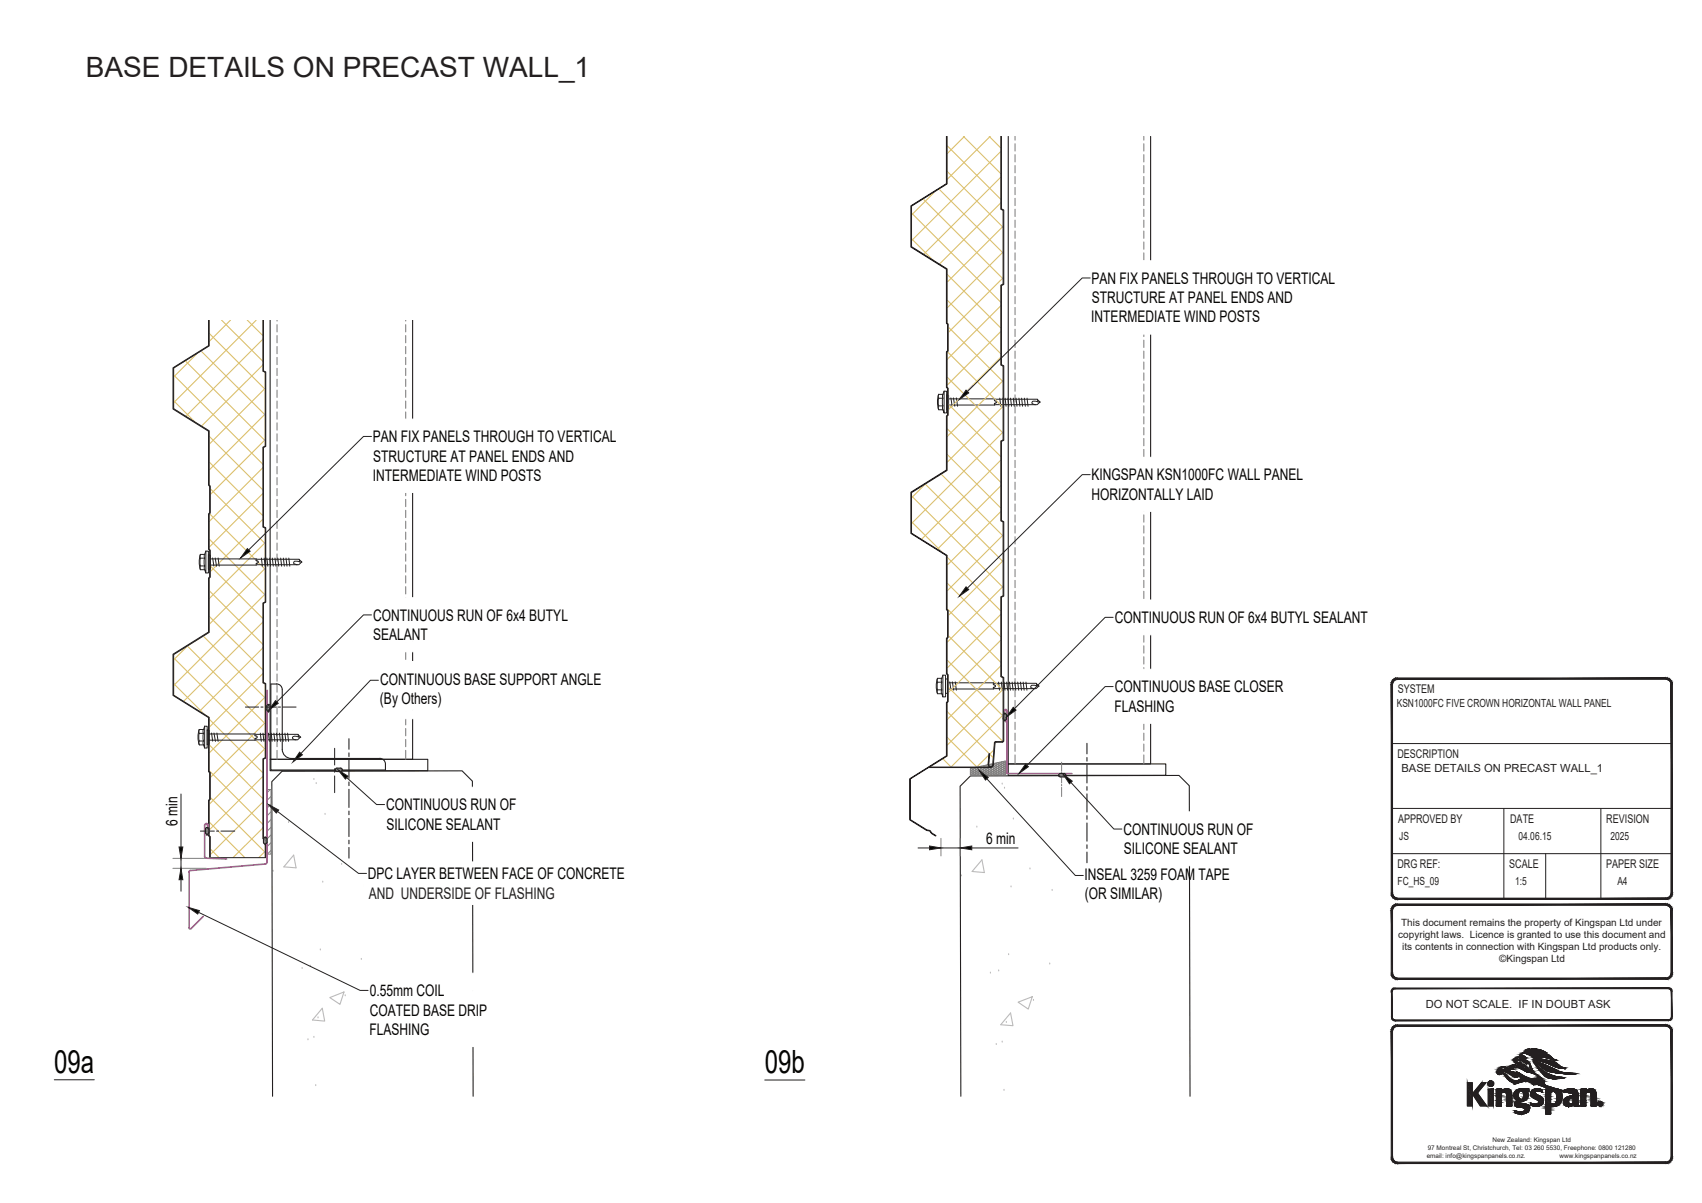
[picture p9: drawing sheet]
<svg xmlns="http://www.w3.org/2000/svg" width="297mm" height="210mm" viewBox="0 0 297 210" stroke-linecap="round" stroke-linejoin="round" font-family="sans-serif">
<defs><g id="words">
<g font-size="5.6" fill="#040503">
<text x="9.5" y="187.3">09a</text>
<text x="133.5" y="187.3">09b</text>
</g>
<text font-size="4.9" fill="#231f20" x="15" y="13.4">BASE DETAILS ON PRECAST WALL_1</text>
<g font-size="2.8" fill="#040503">
<text x="190.5" y="49.5">PAN FIX PANELS THROUGH TO VERTICAL</text>
<text x="190.6" y="52.9">STRUCTURE AT PANEL ENDS AND</text>
<text x="190.5" y="56.3">INTERMEDIATE WIND POSTS</text>
<text x="65.1" y="77.2">PAN FIX PANELS THROUGH TO VERTICAL</text>
<text x="65" y="83.9">INTERMEDIATE WIND POSTS</text>
<text x="65.1" y="80.6">STRUCTURE AT PANEL ENDS AND</text>
<text x="190.5" y="83.9">KINGSPAN KSN1000FC WALL PANEL</text>
<text x="190.5" y="87.2">HORIZONTALLY LAID</text>
<text x="65.1" y="108.3">CONTINUOUS RUN OF 6x4 BUTYL</text>
<text x="65.1" y="111.7">SEALANT</text>
<text x="194.6" y="108.8">CONTINUOUS RUN OF 6x4 BUTYL SEALANT</text>
<text x="66.3" y="119.5">CONTINUOUS BASE SUPPORT ANGLE</text>
<text x="66.3" y="122.8">(By Others)</text>
<text x="194.5" y="124.2">FLASHING</text>
<text x="194.6" y="120.9">CONTINUOUS BASE CLOSER</text>
<text x="67.4" y="141.4">CONTINUOUS RUN OF</text>
<text x="31" y="144.2" transform="rotate(-90 31 144.2)">6 min</text>
<text x="67.4" y="144.8">SILICONE SEALANT</text>
<text x="172.1" y="147.4">6 min</text>
<text x="196.1" y="145.7">CONTINUOUS RUN OF</text>
<text x="196.1" y="149.1">SILICONE SEALANT</text>
<text x="64.2" y="153.5">DPC LAYER BETWEEN FACE OF CONCRETE</text>
<text x="189.3" y="153.6">INSEAL 3259 FOAM TAPE</text>
<text x="189.3" y="156.9">(OR SIMILAR)</text>
<text x="64.6" y="173.9">0.55mm COIL</text>
<text x="64.5" y="177.3">COATED BASE DRIP</text>
<text x="64.5" y="180.6">FLASHING</text>
</g>
<text font-size="2.8" fill="#231f20" x="64.4" y="156.8">AND UNDERSIDE OF FLASHING</text>
<g font-size="2.1" fill="#231f20">
<text x="243.9" y="121">SYSTEM</text>
<text x="243.9" y="132.3">DESCRIPTION</text>
<text x="244" y="143.6">APPROVED BY</text>
<text x="263.6" y="143.6">DATE</text>
<text x="280.3" y="143.6">REVISION</text>
<text x="243.9" y="151.5">DRG REF:</text>
<text x="263.4" y="151.5">SCALE</text>
<text x="280.3" y="151.5">PAPER SIZE</text>
</g>
<g font-size="2" fill="#231f20">
<text x="243.8" y="123.5">KSN1000FC FIVE CROWN HORIZONTAL WALL PANEL</text>
<text x="244.6" y="134.8">BASE DETAILS ON PRECAST WALL_1</text>
<text x="244.2" y="146.6">JS</text>
<text x="265" y="146.6">04.06.15</text>
<text x="281.1" y="146.6">2025</text>
<text x="243.9" y="154.5">FC_HS_09</text>
<text x="264.4" y="154.5">1:5</text>
<text x="282.3" y="154.5">A4</text>
<text x="248.8" y="176">DO NOT SCALE. IF IN DOUBT ASK</text>
</g>
<g font-size="1.7" fill="#231f20">
<text x="244.5" y="161.7">This document remains the property of Kingspan Ltd under</text>
<text x="244" y="163.8">copyright laws. Licence is granted to use this document and</text>
<text x="244.7" y="165.8">its contents in connection with Kingspan Ltd products only.</text>
<text x="261.7" y="168">©Kingspan Ltd</text>
</g>
<g font-size="1.1" fill="#231f20">
<text x="249" y="202.1">email: info@kingspanpanels.co.nz.</text>
<text x="249.2" y="200.7">97 Montreal St, Christchurch, Tel: 03 260 5530, Freephone: 0800 121280</text>
<text x="260.5" y="199.4">New Zealand: Kingspan Ltd</text>
<text x="272.2" y="202.1">www.kingspanpanels.co.nz</text>
</g>
</g></defs>
<g fill="none" stroke="#bababa" stroke-width=".19">
<path d="M54.8 135.9h.1M55.2 136.6h.1M47.7 151.9h.1M50.4 143.4h.1M51.2 149.3l.5 2.2-2.2-.2zM56.3 153.8h.1M56.7 142h.1M59.6 150.7h.1M63.5 154.4h.1M52.7 168.9h.1M54.2 168.5h.1M55.5 177.5h.1"/>
<path d="M55.9 165.6h.1M56.2 176l.5 2.2-2.2-.2zM57.6 174.1l2.4-.9-.7 2.1zM60.2 173.6h.1M63.1 167.3h.1M53.7 181.3h.1M54.8 180.9h.1M55.1 189.3h.1"/>
</g>
<g fill="none" stroke="#231f20" stroke-width=".19">
<path d="M47.1 55.9v76.6h24.9v-76.6M47.3 119.4h1a1.01 1.01 0 0 1 1 1v10.4a1.6 1.6 0 0 0 1.6 1.6h15.4a1.01 1.01 0 0 1 1 1v1h-20zM46.9 123l.2 .1 .1 .8-.3 .3M46.9 123l-.3 .3v.7l.3 .2M46.9 123h.1M46.9 124.2h.1M47.1 132.5h27.6v2h-27.6zM58.5 134.4h.1M59.7 134.4l-.3-.3h-.7l-.2 .3M59.7 134.4h.1M59.7 134.4l-.1 .2-.8 .1-.3-.3M60.9 128.9v1.9"/>
<path d="M60.9 131.4v.7M60.9 132.7v3.2M60.9 136.5v.6M60.9 137.8v3.1M36.1 144.4l.3 .2 .1 .7M36.1 144.4l-.2 .2v.7M36.2 144.4h.1M36.2 145.6h.1M36.5 145.3a.31 .31 0 0 1-.4 .3 .31 .31 0 0 1-.3-.3M46.3 146.1l.3 .2v.7l-.3 .3M46.3 146.1l-.3 .3v.8l.3 .1M46.3 146.1h.1"/>
<path d="M46.3 147.3h.1M60.9 141.6v.6M60.9 142.8v3.2M60.9 146.7v.6M60.9 147.9v1.9M47.6 191.4l-.2-55 1.8-1.8 31.4-.1 1.8 1.8 .2 55.1"/>
</g>
<g fill="none" stroke="#808180" stroke-width=".19">
<path d="M48.4 55.9v.1M48.4 56.7v1.2M48.4 58.6v1.2M70.8 55.9v.1M70.8 56.7v1.2M70.8 58.6v1.2M48.4 60.5v1.2M48.4 62.4v1.3M48.4 64.3v1.3M48.4 66.2v1.3M48.4 68.1v1.3M48.4 70v1.3"/>
<path d="M48.4 71.9v1.3M48.4 73.8v1.3M48.4 75.7v1.3M48.4 77.6v1.3M48.4 79.5v1.3M70.8 60.5v1.2M70.8 62.4v1.3M70.8 64.3v1.3M70.8 66.2v1.3M70.8 68.1v1.3M70.8 70v1.3M70.8 71.9v1.3"/>
<path d="M70.8 73.8v1.3M70.8 75.7v1.3M70.8 77.6v1.3M70.8 79.5v1.3M48.4 81.4v1.3M48.4 83.4v1.2M48.4 85.3v1.2M48.4 87.2v1.2M48.4 89.1v1.2M48.4 91v1.2M48.4 92.9v1.2M48.4 94.8v1.3"/>
<path d="M48.4 96.7v1.3M48.4 98.6v1.3M70.8 81.4v1.3M70.8 83.4v1.2M70.8 85.3v1.2M70.8 87.2v1.2M70.8 89.1v1.2M70.8 91v1.2M70.8 92.9v1.2M70.8 94.8v1.3M70.8 96.7v1.3M70.8 98.6v1.3"/>
<path d="M48.4 100.5v1.3M48.4 102.4v1.3M48.4 104.3v1.3M48.4 106.2v1.3M48.4 108.1v1.3M48.4 110v1.3M48.4 111.9v1.3M48.4 113.8v1.3M48.4 115.7v1.3M48.4 117.6v1.3M48.4 119.5v1.3M70.8 100.5v1.3"/>
<path d="M70.8 102.4v1.3M70.8 104.3v1.3M70.8 106.2v1.3M70.8 108.1v1.3M70.8 110v1.3M70.8 111.9v1.3M70.8 113.8v1.3M70.8 115.7v1.3M70.8 117.6v1.3M70.8 119.5v1.3M46.8 123l-.2 .2M47 123l-.4 .5"/>
<path d="M47.1 124l-.1 .1M47.2 123.4l-.6 .6M47.2 123.7l-.5 .4M47.2 123.2l-.6 .6M48.4 121.4v1.3M48.4 123.4v1.2M48.4 125.3v1.2M48.4 127.2v1.2M48.4 129.1v1.2M48.4 131v1.5M58.5 134.4l.3 .3M58.6 134.2l.4 .5"/>
<path d="M58.7 134.1l.6 .6M59 134.1l.6 .6M59.2 134.1l.5 .4M59.5 134.1l.2 .2M70.8 121.4v1.3M70.8 123.4v1.2M70.8 125.3v1.2M70.8 127.2v1.2M70.8 129.1v1.2M70.8 131v1.5M36.1 144.4l-.2 .3M36.3 144.5l-.4 .4"/>
<path d="M36.4 145.4l-.1 .2M36.4 144.6l-.5 .6M36.5 144.9l-.6 .5M36.5 145.2l-.5 .4M46.2 146.1l-.2 .3M46.4 146.2l-.4 .5M46.6 147.2l-.2 .1M46.6 146.3l-.6 .6M46.6 146.6l-.6 .6M46.6 146.9l-.5 .4"/>
</g>
<g fill="none" stroke="#dcc06c" stroke-width=".19">
<path d="M36.5 55.9v4.5l-6.2 3.8v7.1l6.2 3.9v9.4l.2 .3v4.6l-.2 .2v6.2l.2 .2v4.6l-.2 .2v9.5l-6.2 3.9v7l6.2 3.9v9.5l.2 .1v4.7l-.2 .2v6.1l.2 .2v3.7M36.5 58.2l9.8 9.8M38.7 55.9l7.2 7.2M40.2 55.9l-3.7 3.7M43.1 55.9l2.8 2.7M44.7 55.9l-14.4 14.4M45.9 55.9v8.9l.4 .2v12.9l-.4 .2v13.9l.4 .2v12.9l-.4 .2v13.9l.4 .2v12.9l-.4 .2v13.9l.4 .2v3.1M45.9 59.2l-13.5 13.5M30.3 69.9l3.7 3.8M30.3 65.5l15.6 15.5M32.3 63l14 13.9M34.4 61.7l-4.1 4.1"/>
<path d="M35.1 61.3l11.2 11.2M36.5 76.1l9.4 9.4M45.9 63.7l-10.7 10.7M46.3 67.8l-9.8 9.8M46.3 72.2l-9.8 9.8M46.3 76.7l-9.6 9.6M36.5 80.6l9.4 9.4M36.5 94.1l9.8 9.8M36.6 89.7l9.7 9.7M36.7 85.3l9.6 9.6M36.7 98.8l9.2 9.2M45.9 81.6l-9.4 9.4"/>
<path d="M45.9 86.1l-9.4 9.4M45.9 90.6l-9.2 9.2M46.3 94.7l-9.8 9.8M46.3 99.2l-9.8 9.8M30.3 114.8l16 16M30.3 119.3l5.4 5.4M32.7 112.7l13.6 13.6M32.8 112.7l-2.5 2.5M35.5 111l10.8 10.9M36.5 103.1l9.4 9.4M36.5 107.6l9.4 9.4M45.9 108.6l-13.9 13.8"/>
<path d="M45.9 113.1l-11.1 11.1M45.9 117.6l-9.4 9.4M46.3 103.7l-16 16M36.5 125.5l9.4 9.4M36.5 130l9.4 9.4M36.5 134.5l9.4 9.4M36.7 139.2l9.6 9.6M45.9 135.5l-9.4 9.4M45.9 140l-9.2 9.2M46.3 121.6l-9.8 9.8M46.3 126.1l-9.6 9.6M46.3 130.6l-9.8 9.8"/>
<path d="M36.5 143.5l6.2 6.2M36.7 148.2l1.5 1.5M45.9 144.5l-5.2 5.2M46.3 148.6l-1.1 1.1"/>
</g>
<g fill="none" stroke="#231f20" stroke-width=".17">
<path d="M36.4 55.9v4.4l-6.2 3.9v7.2l6.2 3.9v9.4l.2 .2v4.6l-.2 .2v6.2l.2 .2v4.6l-.2 .2v9.4l-6.2 3.9v7.2l6.2 3.9v9.4l.2 .2v4.6l-.2 .2v6.2l.2 .2v3.6h9.8v-3.2l-.4-.2v-13.8l.4-.2v-13l-.4-.2v-13.8l.4-.2v-13l-.4-.2v-13.8l.4-.2v-13l-.4-.2v-8.8M36.5 55.9v4.5l-6.2 3.8v7.1l6.2 3.9v9.4l.2 .3v4.6l-.2 .2v6.2l.2 .2v4.6l-.2 .2v9.5l-6.2 3.9v7l6.2 3.9v9.5l.2 .1v4.7l-.2 .2v6.1l.2 .2v3.7M45.9 55.9v8.9l.4 .2v12.9l-.4 .2v13.9l.4 .2v12.9l-.4 .2v13.9l.4 .2v12.9l-.4 .2v13.9l.4 .2v3.1M35 97.4v1.4M35 96.8v.6M35 98.8v.6M35 96.8l-.2 1.3 .2 1.3M35 99.4h.7M35 98.8h.7v.6M35 96.8h.7M35.7 97.4v1.4M35.7 96.8v.6h-.7"/>
<path d="M35.9 96.2l-.2 .6M35.9 96.2v3.8l-.2-.6M35.9 96.2h.5v3.8h-.5M36.4 96.8l.3 .1v2.4l-.1 .1h-.2zM36.7 97.6h15.5l.5 .5-.5 .5h-15.5M37.1 97.4l.2 1.4M37.6 97.4l.2 1.4M38.1 97.4l.2 1.4M44.7 97.6v.3l.4 .2-.2 .2M44.9 98.3h-.2v.3M45.6 97.4l.2 1.4M46.1 97.4l.2 1.4"/>
<path d="M46.6 97.4l.1 1.4M47.1 97.4l.1 1.4M47.5 97.4l.2 1.4M48 97.4l.2 1.4M48.5 97.4l.1 1.4M49 97.4l.2 1.4M49.5 97.4l.1 1.4M49.9 97.4l.2 1.4M50.4 97.4l.2 1.4M52.2 97.6l.1 .5h.4M52.3 98.1l-.9-.1a.27 .27 0 0 0-.2 .3 .27 .27 0 0 0 .4 .2l.3 .1M34.8 128v1.3"/>
<path d="M34.8 127.3l-.2 1.4 .2 1.3M34.8 129.3h.7M34.8 127.3h.7M34.8 129.3v.7h.7M34.8 127.3v.7h.7v-.7M35.5 128v1.3M35.5 129.3v.7M35.7 126.8v3.8l-.2-.6M35.7 126.8l-.2 .5M35.7 126.8h.5v3.8h-.5M36.2 127.4l.3 .1v2.4h-.1h-.2zM36.5 128.1l15.4 .1 .6 .4-.6 .5-15.4 .1"/>
<path d="M36.9 127.9l.2 1.5M37.3 127.9l.3 1.5M37.9 127.9l.2 1.5M42.8 123.4h2.4M44.5 128.1v.3l.4 .3-.1 .1-.3 .1v.3M45.4 128l.2 1.4M45.5 123.4h.4M45.9 128l.2 1.4M46.3 123.4h1.9M46.4 128l.2 1.4M46.8 128l.2 1.4M47.3 128l.2 1.4"/>
<path d="M47.8 128l.2 1.4M48.3 128l.1 1.4M48.6 123.4h.4M48.8 128l.1 1.4M49.3 128l.1 1.4M49.3 123.4h2.4M49.7 128l.2 1.4M50.2 128l.2 1.4M52 128.2l.1 .4 .4 .1M52.1 128.6l-.8-.1-.2 .1-.1 .2 .2 .2 .5 .1M58.4 130.6v2.9M58.4 134.2v.6"/>
<path d="M58.4 135.4v3M35 145.1h2.4M37.8 145.1h.4M38.6 145.1h2.4"/>
</g>
<path d="M46.7 137.8h.6v11.3h-.6zM47.2 137.8l-.5 .5M47.3 139l-.6 .6M47.3 148.5l-.6 .6M47.3 147.1l-.6 .6M47.3 145.7l-.6 .7M47.3 144.4l-.6 .6M47.3 143.1l-.6 .6M47.3 141.7l-.6 .7M47.3 140.4l-.6 .6" fill="none" stroke="#808180" stroke-width=".17"/>
<path d="M46.6 120.5v30M33 152.2v9.8M33.3 151.9l-.3 .3M35.5 160l-2.2 2.1h-.2l-.1-.2M36 143.8l.3 .3-.3 1.7M36 143.8l-.3 .3 .1 5.5 .2 .2 3.5 .1M36 143.8h.1M46.3 150.8l-13 1.1M46.6 150.5l-.3 .3" fill="none" stroke="#b9519f" stroke-width=".3"/>
<path d="M63.4 150.4v7.5l46.7-7.5zM63.4 157.9l46.7-7.5v7.5z" fill="#fff"/>
<path d="M63.4 150.4h46.7l-46.7 7.5zM63.4 157.9l46.7-7.5v7.5z" fill="none" stroke="#fff" stroke-width=".17"/>
<path d="M46.8 140.4l1.8 1-.4 .5z" fill="#231f20"/>
<path d="M46.8 140.4l1.8 1-.4 .5zM48.4 141.6l14.2 10.9h1.4" fill="none" stroke="#231f20" stroke-width=".17"/>
<path d="M62.7 169.9v12.8l26.1-12.8zM62.7 182.7l26.1-12.8v12.8z" fill="#fff"/>
<path d="M62.7 169.9h26.1l-26.1 12.8zM62.7 182.7l26.1-12.8v12.8z" fill="none" stroke="#fff" stroke-width=".17"/>
<path d="M32.9 158.4l1.9 .5-.3 .6z" fill="#040503"/>
<path d="M31.6 138.6v9.2M31.6 149.8v1.8M31.6 153.6v2M32.9 158.4l1.9 .5-.3 .6zM34.7 159.2l28.1 13.7h1.4" fill="none" stroke="#231f20" stroke-width=".17"/>
<path d="M30.2 149.8h5.7M30.2 151.6h5.8" fill="none" stroke="#808180" stroke-width=".17"/>
<path d="M31.6 151.6l.3 2h-.6z" fill="#040503"/>
<path d="M31.6 151.6l.3 2h-.6z" fill="none" stroke="#231f20" stroke-width=".17"/>
<path d="M31.3 147.8h.6l-.3 2z" fill="#040503"/>
<path d="M31.3 147.8h.6l-.3 2z" fill="none" stroke="#231f20" stroke-width=".17"/>
<path d="M64.4 115.5v9.9l50.1-9.9zM64.4 125.4l50.1-9.9v9.9z" fill="#fff"/>
<path d="M64.4 115.5h50.1l-50.1 9.9zM64.4 125.4l50.1-9.9v9.9z" fill="none" stroke="#fff" stroke-width=".17"/>
<path d="M52.3 131.3l.5 .5-1.7 1.2z" fill="#040503"/>
<path d="M66 118.7h-1.4l-12.1 12.8M52.3 131.3l.5 .5-1.7 1.2z" fill="none" stroke="#231f20" stroke-width=".17"/>
<path d="M63.2 104.3v9.5l44-9.5zM63.2 113.8l44-9.5v9.5z" fill="#fff"/>
<path d="M63.2 104.3h44l-44 9.5zM63.2 113.8l44-9.5v9.5z" fill="none" stroke="#fff" stroke-width=".17"/>
<path d="M48.1 122.3l.5 .5-1.7 1.1z" fill="#040503"/>
<path d="M64.8 107.3h-1.4l-15.1 15.2M48.1 122.3l.5 .5-1.7 1.1z" fill="none" stroke="#231f20" stroke-width=".17"/>
<path d="M65.5 137.4v9.4l27.7-9.4zM65.5 146.8l27.7-9.4v9.4z" fill="#fff"/>
<path d="M65.5 137.4h27.7l-27.7 9.4zM65.5 146.8l27.7-9.4v9.4z" fill="none" stroke="#fff" stroke-width=".17"/>
<path d="M59 134.4l1.7 1.1-.4 .5z" fill="#040503"/>
<path d="M59 134.4l1.7 1.1-.4 .5zM60.5 135.7l5.2 4.7h1.4M9.5 188.5h7" fill="none" stroke="#231f20" stroke-width=".17"/>
<path d="M63.2 73.2v12.8l53.7-12.8zM63.2 86l53.7-12.8v12.8z" fill="#fff"/>
<path d="M63.2 73.2h53.7l-53.7 12.8zM63.2 86l53.7-12.8v12.8z" fill="none" stroke="#fff" stroke-width=".17"/>
<path d="M43.2 95.8l.5 .4-1.7 1.2z" fill="#040503"/>
<g fill="none" stroke="#231f20" stroke-width=".17">
<path d="M165.2 23.8v8.3l-6.2 3.8v7.2l6.2 3.9v9.4l.2 .2v4.6l-.2 .2v6.2l.2 .2v4.6l-.2 .2v9.4l-6.2 3.9v7.2l6.2 3.9v9.4l.2 .2v4.6l-.2 .2v6.2l.2 .2v4.6l-.2 .2v9.3l-6.4 4v7.2l2.9 1.9h.6l.3 .5 .7 .4 .1-.1-.8-.4-.3-.4-.5-.1-2.9-1.8v-7.1l6.4-4v-9.3l.2-.2v-4.7l-.2-.2v-6.1l.2-.2v-4.7l-.2-.2v-9.5l-6.2-3.8v-7.1l6.2-3.9v-9.4l.2-.2v-4.7l-.2-.2v-6.1l.2-.2v-4.7l-.2-.2v-9.5l-6.2-3.8v-7.1l6.2-3.9v-8.3M174.7 23.8v12.7l.4 .2v12.9l-.4 .2v13.9l.4 .2v12.9l-.4 .2v13.9l.4 .2v12.9l-.4 .2v13.9l.4 .2v11M174.8 23.8v12.7l.4 .1v13l-.4 .3v13.8l.4 .1v13.1l-.4 .1v13.8l.4 .3v13l-.4 .1v13.8l.4 .3v11l-.2 .2-1.2 .1M64.8 76.2h-1.4l-20 19.8M163.8 69.5v1.3M163.8 71.5v-.7h.8v.7M163.8 68.8l-.2 1.4 .2 1.3M163.8 71.5h.8M164.5 69.5v1.3M164.6 68.8h-.8v.7M164.6 68.8v.7h-.8M164.8 68.3h.4v.6v3.2h-.4"/>
<path d="M164.8 68.3v3.8l-.2-.6M164.8 68.3l-.2 .5M165.2 68.9l.4 .1v2.4h-.2h-.2zM165.6 69.6l15.4 .1 .5 .5-.5 .4-15.4 .1M166 69.5l.2 1.4M166.4 69.5l.2 1.4M166.9 69.5l.2 1.4M173.6 69.6v.3l.2 .1M173.7 70l.2 .2-.2 .1M173.8 70.4h-.2v.3M174.5 69.5l.2 1.4M174.9 69.5l.2 1.4"/>
<path d="M175.4 69.5l.2 1.4M175.9 69.5l.2 1.4M176.4 69.5l.1 1.4M176.9 69.5l.1 1.4M177.3 69.5l.2 1.4M177.8 69.5l.2 1.4M178.3 69.5l.2 1.4M178.8 69.5l.1 1.4M179.2 69.5l.2 1.4M181.1 69.7v.5h.5M181.1 70.1l-.4-.1a.37 .37 0 0 0-.4 0 .37 .37 0 0 0-.2 .4l.6 .2M43.2 95.8l.5 .4-1.7 1.2z"/>
<path d="M163.6 118.4v2.7l-.2-1.4zM163.6 118.4h.8M163.6 119.1h.8M164.3 119.1v1.3M164.3 118.4v.7M164.6 117.9v3.7l-.2-.5M164.6 117.9l-.2 .5M164.6 117.9h.4v3.7h-.4M165 118.5h.4v2.4l-.2 .1h-.2zM165.4 119.2l15.4 .1 .5 .4-.5 .5-15.4 .1M165.8 119l.2 1.4M166.2 119l.2 1.5"/>
<path d="M166.7 119l.2 1.5M173.4 119.2v.3l.3 .2-.1 .2-.2 .1v.3M174.3 119.1l.1 1.4M174.8 119.1l.1 1.4M175.2 119.1l.2 1.4M175.7 119.1l.2 1.4M176.2 119.1l.1 1.4M176.6 119.1l.2 1.4M177.1 119.1l.2 1.4M177.6 119.1l.2 1.4M178.1 119.1l.2 1.4M178.6 119.1l.1 1.4"/>
<path d="M179.1 119.1l.1 1.4M180.9 119.3v.4l.4 .1M180.9 119.7l-.4-.1a.48 .48 0 0 0-.6 .2 .47 .47 0 0 0 .6 .4M163.6 121.1h.8M163.6 120.4h.8M164.3 120.4v.7M172.5 133.4a.45 .45 0 0 0 .4 .5 .45 .45 0 0 0 .5-.4M173.6 129.7l-.3 3.8a.35 .35 0 0 1-.4 .3 .35 .35 0 0 1-.3-.3l.1-1.9h-.1l-.1 1.8M173.8 129.4l-.3 .3M173.8 129.5l-.2 .2-.2 3.8M173.8 129.4h1.2M175.1 129.3l-.1 .1"/>
</g>
<g fill="none" stroke="#bababa" stroke-width=".19">
<path d="M174.9 136.7h.1M175.3 137.4h.1M167.8 152.7h.1M170.5 144.2h.1M171.4 150.1l.4 2.2-2.1-.2zM176.5 154.6h.1M176.9 142.8h.1M179.8 151.5h.1M183.6 155.2h.1M172.9 169.7h.1M174.3 169.3h.1M175.6 178.3h.1"/>
<path d="M176 166.5h.1M176.4 176.8l.4 2.2-2.1-.1zM177.7 174.9l2.5-.9-.7 2.1zM180.4 174.4h.1M183.2 168.1h.1M173.9 182.1h.1M174.9 181.7h.1M175.2 190.1h.1"/>
</g>
<g fill="none" stroke="#231f20" stroke-width=".19">
<path d="M176 23.8v109.5h24.8v-109.5M175.1 125.4l.3 .3M175.1 124.8v.6M175.4 124.5l.2 .2 .1 .7M175.4 124.5l-.3 .3M175.4 124.5h.1M175.4 125.7h.1M175.7 125.4l-.3 .3M176 133.3h27.5v2h-27.5zM184.8 135.3h.1M186 135.3l-.3 .3h-.8l-.1-.3M186 135.3h.1"/>
<path d="M186 135.3l-.3-.3h-.8l-.1 .3M189.7 129.7v1.9M189.7 132.2v.7M189.7 133.5v3.2M189.7 137.3v.6M189.7 138.6v3.1M189.7 142.4v.6M189.7 143.6v3.2M189.7 147.5v.6M189.7 148.7v1.9M167.7 191.4l-.1-54.2 1.8-1.8h36.4l1.8 1.8 .1 54.2"/>
</g>
<g fill="none" stroke="#808180" stroke-width=".19">
<path d="M177.1 23.8v.7M177.1 25.1v1.3M177.1 27v1.3M177.1 28.9v1.3M177.1 30.8v1.3M177.1 32.7v1.3M177.1 34.6v1.3M177.1 36.5v1.3M177.1 38.4v1.3M199.6 23.8v.7M199.6 25.1v1.3M199.6 27v1.3"/>
<path d="M199.6 28.9v1.3M199.6 30.8v1.3M199.6 32.7v1.3M199.6 34.6v1.3M199.6 36.5v1.3M199.6 38.4v1.3M177.1 40.3v1.3M177.1 42.2v1.3M177.1 44.1v1.3M177.1 46v1.3M177.1 47.9v1.3M177.1 49.9v1.2"/>
<path d="M177.1 51.8v1.2M177.1 53.7v1.2M177.1 55.6v1.2M177.1 57.5v1.2M177.1 59.4v1.2M199.6 40.3v1.3M199.6 42.2v1.3M199.6 44.1v1.3M199.6 46v1.3M199.6 47.9v1.3M199.6 49.9v1.2M199.6 51.8v1.2"/>
<path d="M199.6 53.7v1.2M199.6 55.6v1.2M199.6 57.5v1.2M199.6 59.4v1.2M177.1 61.3v1.3M177.1 63.2v1.3M177.1 65.1v1.3M177.1 67v1.3M177.1 68.9v1.3M177.1 70.8v1.3M177.1 72.7v1.3M177.1 74.6v1.3"/>
<path d="M177.1 76.5v1.3M177.1 78.4v1.3M199.6 61.3v1.3M199.6 63.2v1.3M199.6 65.1v1.3M199.6 67v1.3M199.6 68.9v1.3M199.6 70.8v1.3M199.6 72.7v1.3M199.6 74.6v1.3M199.6 76.5v1.3M199.6 78.4v1.3"/>
<path d="M177.1 80.3v1.3M177.1 82.3v1.2M177.1 84.2v1.2M177.1 86.1v1.2M177.1 88v1.2M177.1 89.9v1.2M177.1 91.8v1.2M177.1 93.7v1.3M177.1 95.6v1.3M177.1 97.5v1.3M177.1 99.4v1.3M199.6 80.3v1.3"/>
<path d="M199.6 82.3v1.2M199.6 84.2v1.2M199.6 86.1v1.2M199.6 88v1.2M199.6 89.9v1.2M199.6 91.8v1.2M199.6 93.7v1.3M199.6 95.6v1.3M199.6 97.5v1.3M199.6 99.4v1.3M177.1 101.3v1.3M177.1 103.2v1.3"/>
<path d="M177.1 105.1v1.3M177.1 107v1.3M177.1 108.9v1.3M177.1 110.8v1.3M177.1 112.7v1.3M177.1 114.6v1.3M177.1 116.5v1.3M177.1 118.4v1.3M199.6 101.3v1.3M199.6 103.2v1.3M199.6 105.1v1.3M199.6 107v1.3"/>
<path d="M199.6 108.9v1.3M199.6 110.8v1.3M199.6 112.7v1.3M199.6 114.6v1.3M199.6 116.5v1.3M199.6 118.4v1.3M169.4 135v.1M169.4 134.7v.1M169.4 134.4v.1M169.4 134.1l6.1-1.3v2.4h-6.1zM169.4 135.1h.2M169.4 134.8h.2"/>
<path d="M169.4 134.5h.2M169.4 134.1v.1M169.4 134.5v.1M169.4 134.8v.1M169.4 135.1v.1M169.4 134.1h.2M169.6 134.8l.1 .2M169.6 134.5l.1 .1M169.6 134.1l.1 .2M169.6 135.1l.1 .1M169.6 134.1h.1M169.7 135h.2"/>
<path d="M169.7 134.6h.2M169.7 134.3h.2M169.7 134.3l-.1 .2M169.7 134.6l-.1 .2M169.7 135l-.1 .1M169.9 135l.1 .1M169.9 134.6l.1 .2M169.9 134.3l.1 .2M169.9 134l.1 .1M170 135.1h.2M170 134.8h.2M170 134.5h.2"/>
<path d="M170 134.1h.2M170 135.1l-.1 .1M170 134.1l-.1 .2M170 134.5l-.1 .1M170 134.8l-.1 .2M170.2 134.8l.1 .2M170.2 134.5l.1 .1M170.2 134.1l.1 .2M170.2 135.1l.1 .1M170.3 134h.1M170.3 135h.2M170.3 134.6h.2"/>
<path d="M170.3 134.3h.2M170.3 134h.2M170.3 134l-.1 .1M170.3 134.3l-.1 .2M170.3 134.6l-.1 .2M170.3 135l-.1 .1M170.5 135l.1 .1M170.5 134.6l.1 .2M170.5 134.3l.1 .2M170.5 134l.1 .1M170.5 133.9v.1M170.6 135.1h.2"/>
<path d="M170.6 134.8h.2M170.6 134.5h.2M170.6 134.1h.2M170.6 135.1l-.1 .1M170.6 134.1l-.1 .2M170.6 134.5l-.1 .1M170.6 134.8l-.1 .2M170.8 134.8v.2M170.8 135.1v.1M170.8 134.5v.1M170.8 134.1v.2M170.8 133.8v.2"/>
<path d="M170.8 135h.2M170.8 134.6h.2M170.8 134.3h.2M170.8 134h.2M170.8 134v.1M170.8 134.3v.2M170.8 134.6v.2M170.8 135v.1M171 135l.1 .1M171 134.6l.1 .2M171 134.3l.1 .2M171 134l.1 .1"/>
<path d="M171.1 133.8h.1M171.1 135.1h.2M171.1 134.8h.2M171.1 134.5h.2M171.1 134.1h.2M171.1 133.8h.2M171.1 135.1v.1M171.1 133.8l-.1 .2M171.1 134.1l-.1 .2M171.1 134.5l-.1 .1M171.1 134.8l-.1 .2M171.3 134.8l.1 .2"/>
<path d="M171.3 134.5l.1 .1M171.3 134.1l.1 .2M171.3 133.8l.1 .2M171.3 135.1l.1 .1M171.4 133.7l-.1 .1M171.4 135h.2M171.4 134.6h.2M171.4 134.3h.2M171.4 134h.2M171.4 134l-.1 .1M171.4 134.3l-.1 .2M171.4 134.6l-.1 .2"/>
<path d="M171.4 135l-.1 .1M171.6 135l.1 .1M171.6 134.6l.1 .2M171.6 134.3l.1 .2M171.6 134l.1 .1M171.6 133.7l.1 .1M171.7 135.1h.2M171.7 134.8h.2M171.7 134.5h.2M171.7 134.1h.2M171.7 133.8h.2M171.7 135.1l-.1 .1"/>
<path d="M171.7 133.8l-.1 .2M171.7 134.1l-.1 .2M171.7 134.5l-.1 .1M171.7 134.8l-.1 .2M171.9 134.8l.1 .2M171.9 134.5l.1 .1M171.9 134.1l.1 .2M171.9 133.8l.1 .2M171.9 135.1l.1 .1M172 133.6h.1M172 135h.2M172 134.6h.2"/>
<path d="M172 134.3h.2M172 134h.2M172 133.6h.2M172 133.6l-.1 .2M172 134l-.1 .1M172 134.3l-.1 .2M172 134.6l-.1 .2M172 135l-.1 .1M172.2 135l.1 .1M172.2 134.6l.1 .2M172.2 134.3l.1 .2M172.2 134l.1 .1"/>
<path d="M172.2 133.6l.1 .2M172.2 133.5v.1M172.3 135.1h.2M172.3 134.8h.2M172.3 134.5h.2M172.3 134.1h.2M172.3 133.8h.2M172.3 135.1l-.1 .1M172.3 133.8l-.1 .2M172.3 134.1l-.1 .2M172.3 134.5l-.1 .1M172.3 134.8l-.1 .2"/>
<path d="M172.5 134.8l.1 .2M172.5 134.5l.1 .1M172.5 134.1l.1 .2M172.5 133.8l.1 .2M172.5 135.1v.1M172.5 133.5l.1 .1M172.6 135h.1M172.6 134.6h.1M172.6 134.3h.1M172.6 134h.1M172.6 133.6h.1M172.6 133.6l-.1 .2"/>
<path d="M172.6 134l-.1 .1M172.6 134.3l-.1 .2M172.6 134.6l-.1 .2M172.6 135l-.1 .1M172.7 135l.2 .1M172.7 134.6l.2 .2M172.7 134.3l.2 .2M172.7 134l.2 .1M172.7 133.6l.2 .2M172.8 133.4l.1 .1M172.9 135.1h.1M172.9 134.8h.1"/>
<path d="M172.9 134.5h.1M172.9 134.1h.1M172.9 133.8h.1M172.9 133.5h.1M172.9 135.1l-.1 .1M172.9 133.5l-.2 .1M172.9 133.8l-.2 .2M172.9 134.1l-.2 .2M172.9 134.5l-.2 .1M172.9 134.8l-.2 .2M173 134.8l.1 .2M173 135.1l.1 .1"/>
<path d="M173 134.5l.1 .1M173 134.1l.1 .2M173 133.8l.1 .2M173 133.5l.1 .1M173.1 135h.2M173.1 134.6h.2M173.1 134.3h.2M173.1 134h.2M173.1 133.6h.2M173.1 133.3l-.1 .2M173.1 133.6l-.1 .2M173.1 134l-.1 .1"/>
<path d="M173.1 134.3l-.1 .2M173.1 134.6l-.1 .2M173.1 135l-.1 .1M173.3 135l.1 .1M173.3 134.6l.1 .2M173.3 134.3l.1 .2M173.3 134l.1 .1M173.3 133.6l.1 .2M173.3 133.3l.1 .2M173.3 133.3h.1M173.4 135.1h.2M173.4 134.8h.2"/>
<path d="M173.4 134.5h.2M173.4 134.1h.2M173.4 133.8h.2M173.4 133.5h.2M173.4 135.1v.1M173.4 133.5l-.1 .1M173.4 133.8l-.1 .2M173.4 134.1l-.1 .2M173.4 134.5l-.1 .1M173.4 134.8l-.1 .2M173.6 134.8l.1 .2M173.6 135.1l.1 .1"/>
<path d="M173.6 134.5l.1 .1M173.6 134.1l.1 .2M173.6 133.8l.1 .2M173.6 133.5l.1 .1M173.7 133.2v.1M173.7 135h.2M173.7 134.6h.2M173.7 134.3h.2M173.7 134h.2M173.7 133.6h.2M173.7 133.3h.2M173.7 133.3l-.1 .2"/>
<path d="M173.7 133.6l-.1 .2M173.7 134l-.1 .1M173.7 134.3l-.1 .2M173.7 134.6l-.1 .2M173.7 135l-.1 .1M173.9 135l.1 .1M173.9 134.6l.1 .2M173.9 134.3l.1 .2M173.9 134l.1 .1M173.9 133.6l.1 .2M173.9 133.3l.1 .2M174 135.1h.2"/>
<path d="M174 134.8h.2M174 134.5h.2M174 134.1h.2M174 133.8h.2M174 133.5h.2M174 135.1l-.1 .1M174 133.2l-.1 .1M174 133.5l-.1 .1M174 133.8l-.1 .2M174 134.1l-.1 .2M174 134.5l-.1 .1M174 134.8l-.1 .2"/>
<path d="M174.1 133.1h.1M174.2 134.8l.1 .2M174.2 135.1l.1 .1M174.2 134.5l.1 .1M174.2 134.1l.1 .2M174.2 133.8l.1 .2M174.2 133.5l.1 .1M174.2 133.1l.1 .2M174.2 133.1h.1M174.3 135h.2M174.3 134.6h.2M174.3 134.3h.2"/>
<path d="M174.3 134h.2M174.3 133.6h.2M174.3 135l-.1 .1M174.3 133.3h.2M174.3 133.3l-.1 .2M174.3 133.6l-.1 .2M174.3 134l-.1 .1M174.3 134.3l-.1 .2M174.3 134.6l-.1 .2M174.5 135l.1 .1M174.5 134.6l.1 .2M174.5 134.3l.1 .2"/>
<path d="M174.5 134l.1 .1M174.5 133.6l.1 .2M174.5 133.3l.1 .2M174.5 133l.1 .1M174.6 135.1h.2M174.6 134.8h.2M174.6 134.5h.2M174.6 134.1h.2M174.6 133.8h.2M174.6 133.5h.2M174.6 135.1l-.1 .1M174.6 134.5l-.1 .1"/>
<path d="M174.6 134.8l-.1 .2M174.6 133.1h.2M174.6 133.1l-.1 .2M174.6 133.5l-.1 .1M174.6 133.8l-.1 .2M174.6 134.1l-.1 .2M174.8 134.8l.1 .2M174.8 135.1v.1M174.8 134.5l.1 .1M174.8 134.1l.1 .2M174.8 133.8l.1 .2M174.8 133.5l.1 .1"/>
<path d="M174.8 133.1l.1 .2M174.8 133h.1M174.9 135h.2M174.9 134.6h.2M174.9 134.3h.2M174.9 134h.2M174.9 133.6h.2M174.9 134l-.1 .1M174.9 134.3l-.1 .2M174.9 134.6l-.1 .2M174.9 135l-.1 .1M174.9 133h.2"/>
<path d="M174.9 133.3h.2M174.9 133l-.1 .1M174.9 133.3l-.1 .2M174.9 133.6l-.1 .2M175.1 135v.1M175.1 134.6v.2M175.1 134.3v.2M175.1 134v.1M175.1 133.6v.2M175.1 133.3v.2M175.1 133v.1M175.1 132.9v.1"/>
<path d="M175.1 135.1h.2M175.1 134.8h.2M175.1 134.5h.2M175.1 134.1h.2M175.1 133.8h.2M175.1 133.5h.2M175.1 135.1v.1M175.1 133.5v.1M175.1 133.8v.2M175.1 134.1v.2M175.1 134.5v.1M175.1 134.8v.2"/>
<path d="M175.1 133.1h.2M175.1 133.1v.2M175.3 124.5l-.2 .3M175.3 135.1l.1 .1M175.3 134.8l.1 .2M175.3 134.5l.1 .1M175.3 134.1l.1 .2M175.3 133.8l.1 .2M175.3 133.5l.1 .1M175.3 133.1l.1 .2M175.4 132.9v.1M175.4 135h.1"/>
<path d="M175.4 134.6h.1M175.4 134.3h.1M175.4 134h.1M175.4 133.6h.1M175.4 133l-.1 .1M175.4 133.3l-.1 .2M175.4 133.6l-.1 .2M175.4 134l-.1 .1M175.4 134.3l-.1 .2M175.4 134.6l-.1 .2M175.4 135l-.1 .1M175.4 133h.1"/>
<path d="M175.4 133.3h.1M175.5 124.6l-.4 .4M175.6 125.6l-.1 .1M175.6 124.7l-.5 .6M175.7 125.3l-.5 .4M175.7 125l-.6 .6M177.1 120.3v1.3M177.1 122.3v1.2M177.1 124.2v1.2M177.1 126.1v1.2M177.1 128v1.2M177.1 129.9v1.2"/>
<path d="M177.1 131.8v1.5M184.8 135.4l.2 .2M184.8 135.2l.5 .4M185 135l.5 .6M185.2 135l.6 .6M185.5 135l.4 .5M185.7 135l.3 .2M199.6 120.3v1.3M199.6 122.3v1.2M199.6 124.2v1.2M199.6 126.1v1.2M199.6 128v1.2"/>
<path d="M199.6 129.9v1.2M199.6 131.8v1.5"/>
</g>
<path d="M175.3 124.1l.3 1.9M175.3 124.1l.2-.3 .2 .3v10.9h11.4" fill="none" stroke="#b9519f" stroke-width=".3"/>
<path d="M185.3 133v1.6M185.3 134.9v.2M185.3 135.4v1.3M185.3 136.9v.3M185.3 137.4v1.6" fill="none" stroke="#808180" stroke-width=".17"/>
<g fill="none" stroke="#dcc06c" stroke-width=".19">
<path d="M159.1 37.2l15.6 15.6M161.1 34.7l14 14M163.2 33.4l-4.1 4.1M163.9 33l11.2 11.2M165.3 25.4l9.4 9.4M165.3 29.9l9.8 9.8M165.3 23.8v8.3l-6.2 3.9v7.1l6.2 3.8v9.5l.2 .2v4.7l-.2 .2v6.1l.2 .2v4.7l-.2 .2v9.4l-6.2 3.9v7.1l6.2 3.8v9.5l.2 .2v4.7l-.2 .2v6.1l.2 .2v4.7l-.2 .2v9.3l-3.2 1.9h10.8a.45 .45 0 0 1-.4-.5M168.1 23.8l6.6 6.5M168.3 23.8l-3 3M172.6 23.8l2.1 2M172.8 23.8l-7.5 7.5M174.7 23.8v12.7l.4 .2v12.9l-.4 .2v13.9l.4 .2v12.9l-.4 .2v13.9l.4 .2v12.9l-.4 .2v13.9l.4 .2v11"/>
<path d="M174.7 26.4l-15.6 15.6M174.7 30.9l-13.5 13.5M174.7 35.4l-10.8 10.7M175.1 39.5l-9.8 9.8M159.1 41.7l3.7 3.7M165.3 47.9l9.4 9.4M165.3 52.4l9.4 9.3M165.5 57l9.6 9.6M174.7 53.4l-9.4 9.4M174.7 57.9l-9.4 9.3M175.1 44l-9.8 9.8M175.1 48.5l-9.6 9.6"/>
<path d="M165.3 74.8l9.4 9.4M165.3 79.3l9.4 9.4M165.3 65.8l9.8 9.8M165.3 61.4l9.8 9.7M165.5 70.5l9.2 9.2M174.7 62.3l-9.2 9.2M175.1 66.4l-9.8 9.8M175.1 70.9l-9.8 9.8M175.1 75.4l-16 16M159.1 91.1l5.4 5.3M159.1 86.6l16 15.9M161.5 84.5l13.6 13.6"/>
<path d="M161.6 84.4l-2.5 2.5M164.2 82.7l10.9 10.9M165.3 97.2l9.4 9.5M174.7 80.3l-13.9 13.8M174.7 84.8l-11.1 11.1M174.7 89.3l-9.4 9.4M175.1 93.4l-9.8 9.8M175.1 97.9l-9.6 9.6M165.3 101.7l9.4 9.4M165.3 106.2l9.4 9.4M165.3 115.2l9.8 9.8M165.5 110.9l9.6 9.6"/>
<path d="M165.5 119.9l9.5 9.5M174.7 107.2l-9.4 9.4M174.7 111.7l-9.2 9.2M174.7 116.2l-9.4 9.4M175.1 102.3l-9.8 9.8M164.5 132.4l1.5 1.5M165.3 124.2l7.4 7.4M165.3 128.7l5.2 5.2M172.6 131.8l-2.2 2.1M173.5 130.9l-.8 .7 .7 .7M173.6 129.7l-.3 3.8a.35 .35 0 0 1-.4 .3 .35 .35 0 0 1-.3-.3l.1-1.9h-.1l-.1 1.8M173.8 129.4l-.3 .3"/>
<path d="M173.8 129.4h1.2M175.1 129.3l-.1 .1M175.1 120.3l-9.8 9.8M175.1 124.8l-9.2 9.1M175.1 129.3l-.2 .1"/>
</g>
<path d="M162.1 133.9h10.8" fill="none" stroke="#231f20" stroke-width=".25"/>
<path d="M192.7 110.8h48.8v-6.1zM192.7 104.7h48.8l-48.8 6.1z" fill="#fff"/>
<path d="M192.7 110.8l48.8-6.1v6.1zM192.7 104.7h48.8l-48.8 6.1z" fill="none" stroke="#fff" stroke-width=".17"/>
<path d="M176.8 123.5l.5 .4-1.6 1.2z" fill="#040503"/>
<path d="M194.3 107.8h-1.4l-15.8 15.9M176.8 123.5l.5 .4-1.6 1.2z" fill="none" stroke="#231f20" stroke-width=".17"/>
<path d="M194.2 141.7v9.4l31.9-9.4zM194.2 151.1l31.9-9.4v9.4z" fill="#fff"/>
<path d="M194.2 141.7h31.9l-31.9 9.4zM194.2 151.1l31.9-9.4v9.4z" fill="none" stroke="#fff" stroke-width=".17"/>
<path d="M185.5 135.1l1.6 1.2-.4 .5z" fill="#040503"/>
<path d="M185.5 135.1l1.6 1.2-.4 .5zM186.9 136.6l7.5 8.1h1.4" fill="none" stroke="#231f20" stroke-width=".17"/>
<path d="M188.7 79.8v9.5l42.2-9.5zM188.7 89.3l42.2-9.5v9.5z" fill="#fff"/>
<path d="M188.7 79.8h42.2l-42.2 9.5zM188.7 89.3l42.2-9.5v9.5z" fill="none" stroke="#fff" stroke-width=".17"/>
<path d="M168.6 102.4l.5 .5-1.7 1.2z" fill="#040503"/>
<path d="M190.3 82.8h-1.4l-20.1 19.9M168.6 102.4l.5 .5-1.7 1.2z" fill="none" stroke="#231f20" stroke-width=".17"/>
<path d="M170.9 134.5l1.6 1.2-.5 .5z" fill="#040503"/>
<path d="M170.9 134.5l1.6 1.2-.5 .5zM172.2 135.9l15.5 16.9h1.4M160.2 148h2M164.2 148h3.4M169.6 148h8.1" fill="none" stroke="#231f20" stroke-width=".17"/>
<path d="M164.2 146.3v3.1M167.6 146.4v3" fill="none" stroke="#808180" stroke-width=".17"/>
<path d="M162.2 147.7l2 .3-2 .3z" fill="#040503"/>
<path d="M162.2 147.7l2 .3-2 .3z" fill="none" stroke="#231f20" stroke-width=".17"/>
<path d="M167.6 148l2-.3v.6z" fill="#040503"/>
<path d="M167.6 148l2-.3v.6zM133.5 188.5h7" fill="none" stroke="#231f20" stroke-width=".17"/>
<path d="M188.7 45.5v12.8l48.8-12.8zM188.7 58.3l48.8-12.8v12.8z" fill="#fff"/>
<path d="M188.7 45.5h48.8l-48.8 12.8zM188.7 58.3l48.8-12.8v12.8z" fill="none" stroke="#fff" stroke-width=".17"/>
<path d="M168.6 68.1l.5 .5-1.7 1.1z" fill="#040503"/>
<path d="M190.3 48.5h-1.4l-20.1 19.8M168.6 68.1l.5 .5-1.7 1.1z" fill="none" stroke="#231f20" stroke-width=".17"/>
<path d="M192.7 116.8v9.5l36.4-9.5zM192.7 126.3l36.4-9.5v9.5z" fill="#fff"/>
<path d="M192.7 116.8h36.4l-36.4 9.5zM192.7 126.3l36.4-9.5v9.5z" fill="none" stroke="#fff" stroke-width=".17"/>
<path d="M179 133.4l.5 .4-1.7 1.2z" fill="#040503"/>
<path d="M194.3 119.8h-1.4l-13.7 13.8M179 133.4l.5 .4-1.7 1.2zM262.5 141.1v15.8" fill="none" stroke="#231f20" stroke-width=".17"/>
<path d="M290.8 156.8l.2 .2h-.2zM290.8 156.8l.2 .2v-.3zM291 156.7l.3 .2-.3 .1zM291 156.7l.3 .2-.1-.3zM291.2 156.6l.3 .1-.2 .2zM291.2 156.6l.3 .1-.1-.2zM291.4 156.5h.3l-.2 .2zM291.5 156.3l-.1 .2h.3zM291.5 156.3l.3-.1-.1 .3zM291.6 156.1l-.1 .2 .3-.1zM291.6 156.1l.3-.2-.1 .3zM291.6 155.9v.2l.3-.2z" fill="#231f20"/>
<path d="M290.8 156.8l.2 .2h-.2zM290.8 156.8l.2-.1v.3zM291 156.7l.3 .2-.3 .1zM291 156.7l.2-.1 .1 .3zM291.2 156.6l.3 .1-.2 .2zM291.2 156.6l.2-.1 .1 .2zM291.4 156.5h.3l-.2 .2zM291.5 156.3l.3-.1-.1 .3zM291.5 156.3l.2 .2h-.3zM291.6 156.1l.3-.2-.1 .3zM291.6 156.1l.2 .1-.3 .1zM291.6 155.9h.3l-.3 .2z" fill="none" stroke="#231f20" stroke-width=".17"/>
<path d="M291.6 119.4v36.5h.3zM291.6 119.4h.3v36.5z" fill="#231f20"/>
<path d="M291.6 119.4h.3v36.5zM291.6 119.4l.3 36.5h-.3z" fill="none" stroke="#231f20" stroke-width=".17"/>
<path d="M291.8 119.1l.1 .3h-.3zM291.6 119.2v.2l.2-.3zM291.7 118.9l.1 .2-.2 .1zM291.5 119l.1 .2 .1-.3zM291.5 118.7l.2 .2-.2 .1zM291.4 118.8l.1 .2v-.3zM291.3 118.5l.2 .2-.1 .1zM291.3 118.5l-.1 .2 .2 .1zM291 118.4l.3 .1-.1 .2zM291 118.4v.2l.2 .1zM290.8 118.3l.2 .1v.2zM290.8 118.3v.3h.2z" fill="#231f20"/>
<path d="M290.8 118.3l.2 .1v.2zM290.8 118.3l.2 .3h-.2zM291 118.4l.3 .1-.1 .2zM291 118.4l.2 .3-.2-.1zM291.3 118.5l.2 .2-.1 .1zM291.3 118.5l.1 .3-.2-.1zM291.4 118.8l.1-.1v.3zM291.5 119l.2-.1-.1 .3zM291.5 118.7l.2 .2-.2 .1zM291.6 119.2l.2-.1-.2 .3zM291.7 118.9l.1 .2-.2 .1zM291.8 119.1l.1 .3h-.3z" fill="none" stroke="#231f20" stroke-width=".17"/>
<path d="M243.9 118.6h46.9v-.3zM243.9 118.3h46.9l-46.9 .3z" fill="#231f20"/>
<path d="M243.9 118.6l46.9-.3v.3zM243.9 118.3h46.9l-46.9 .3z" fill="none" stroke="#231f20" stroke-width=".17"/>
<path d="M243.6 118.4l.3-.1v.3zM243.6 118.4l.1 .2h.2zM243.3 118.5l.3-.1 .1 .2zM243.3 118.5l.2 .2 .2-.1zM243.1 118.7l.2-.2 .2 .2zM243.1 118.7l.2 .1 .2-.1zM243.1 118.7l.2 .1-.4 .1zM242.9 118.9l.3 .1 .1-.2zM242.9 118.9l.3 .1-.4 .1zM242.8 119.1l.3 .1 .1-.2zM242.8 119.1l.3 .1-.3 .2zM242.8 119.4h.2l.1-.2z" fill="#231f20"/>
<path d="M242.8 119.4l.3-.2-.1 .2zM242.8 119.1l.4-.1-.1 .2zM242.8 119.1l.3 .1-.3 .2zM242.9 118.9l.3 .1-.4 .1zM242.9 118.9l.4-.1-.1 .2zM243.1 118.7l.2 .1-.4 .1zM243.1 118.7h.4l-.2 .1zM243.1 118.7l.2-.2 .2 .2zM243.3 118.5l.4 .1-.2 .1zM243.3 118.5l.3-.1 .1 .2zM243.6 118.4l.3-.1v.3zM243.6 118.4l.3 .2h-.2z" fill="none" stroke="#231f20" stroke-width=".17"/>
<path d="M242.8 119.4l.2 36.5v-36.5zM242.8 119.4l.2 36.5h-.2z" fill="#231f20"/>
<path d="M242.8 119.4h.2v36.5zM242.8 119.4l.2 36.5h-.2z" fill="none" stroke="#231f20" stroke-width=".17"/>
<path d="M242.8 155.9h.2l-.2 .3zM243 155.9l-.2 .3 .3-.1zM242.8 156.2l.3-.1-.2 .4zM243.1 156.1l-.2 .4 .3-.2zM242.9 156.5l.3-.2-.1 .4zM243.2 156.3l-.1 .4 .2-.2zM243.3 156.5v.4l-.2-.2zM243.3 156.5v.4l.2-.3zM243.5 156.6l.1 .4-.3-.1zM243.5 156.6l.1 .4 .1-.3zM243.7 156.7l.2 .3h-.3zM243.7 156.7l.2 .3v-.2z" fill="#231f20"/>
<path d="M242.8 155.9h.2l-.2 .3zM242.8 156.2l.3-.1-.2 .4zM242.9 156.5l.3-.2-.1 .4zM243 155.9l.1 .2-.3 .1zM243.1 156.1l.1 .2-.3 .2zM243.1 156.7l.2-.2v.4zM243.2 156.3l.1 .2-.2 .2zM243.3 156.5l.2 .1-.2 .3zM243.5 156.6l.2 .1-.1 .3zM243.5 156.6l.1 .4-.3-.1zM243.7 156.7l.2 .1v.2zM243.7 156.7l.2 .3h-.3z" fill="none" stroke="#231f20" stroke-width=".17"/>
<path d="M243.9 156.8v.2l46.9-.2zM243.9 157l46.9-.2v.2z" fill="#231f20"/>
<path d="M242.9 129.8h48.8M242.9 149h48.8M242.9 141.1h48.8M243.9 157.9l1.9 .1M243.9 156.8h46.9l-46.9 .2zM243.9 157l46.9-.2v.2zM269.8 149v7.9M279.4 141.1v15.8" fill="none" stroke="#231f20" stroke-width=".17"/>
<path d="M290.8 202.8l.2 .3h-.2zM290.8 202.8l.2 .3v-.3zM291 202.8l.3 .1-.3 .2zM291 202.8l.3 .1-.1-.2zM291.2 202.7l.3 .1-.2 .1zM291.2 202.7l.3 .1-.1-.2zM291.4 202.6l.3-.1-.2 .3zM291.5 202.4l-.1 .2 .3-.1zM291.5 202.4l.3-.1-.1 .2zM291.6 202.2l-.1 .2 .3-.1zM291.6 202.2l.3-.2-.1 .3zM291.6 202v.2l.3-.2z" fill="#231f20"/>
<path d="M290.8 202.8l.2 .3h-.2zM290.8 202.8h.2v.3zM291 202.8l.3 .1-.3 .2zM291 202.8l.2-.1 .1 .2zM291.2 202.7l.3 .1-.2 .1zM291.2 202.7l.2-.1 .1 .2zM291.4 202.6l.3-.1-.2 .3zM291.5 202.4l.3-.1-.1 .2zM291.5 202.4l.2 .1-.3 .1zM291.6 202.2l.3-.2-.1 .3zM291.6 202.2l.2 .1-.3 .1zM291.6 202h.3l-.3 .2z" fill="none" stroke="#231f20" stroke-width=".17"/>
<path d="M291.6 180v22h.3zM291.6 180h.3v22z" fill="#231f20"/>
<path d="M291.6 180h.3v22zM291.6 180l.3 22h-.3z" fill="none" stroke="#231f20" stroke-width=".17"/>
<path d="M291.8 179.7l.1 .3h-.3zM291.6 179.8v.2l.2-.3zM291.7 179.4l.1 .3-.2 .1zM291.5 179.6l.1 .2 .1-.4zM291.5 179.2l.2 .2-.2 .2zM291.5 179.2l-.1 .2 .1 .2zM291.3 179l.2 .2-.1 .2zM291.3 179l-.1 .2 .2 .2zM291 178.9l.3 .1-.1 .2zM291 178.9v.3h.2zM290.8 178.9h.2v.3zM290.8 178.9v.2l.2 .1z" fill="#231f20"/>
<path d="M290.8 178.9h.2v.3zM290.8 178.9l.2 .3-.2-.1zM291 178.9l.3 .1-.1 .2zM291 178.9l.2 .3h-.2zM291.3 179l.2 .2-.1 .2zM291.3 179l.1 .4-.2-.2zM291.4 179.4l.1-.2v.4zM291.5 179.6l.2-.2-.1 .4zM291.5 179.2l.2 .2-.2 .2zM291.6 179.8l.2-.1-.2 .3zM291.7 179.4l.1 .3-.2 .1zM291.8 179.7l.1 .3h-.3z" fill="none" stroke="#231f20" stroke-width=".17"/>
<path d="M243.9 179.1h46.9v-.2zM243.9 178.9h46.9l-46.9 .2z" fill="#231f20"/>
<path d="M243.9 179.1l46.9-.2v.2zM243.9 178.9h46.9l-46.9 .2z" fill="none" stroke="#231f20" stroke-width=".17"/>
<path d="M243.6 178.9h.3v.2zM243.6 178.9l.1 .3 .2-.1zM243.3 179l.3-.1 .1 .3zM243.3 179l.2 .2h.2zM243.1 179.2l.2-.2 .2 .2zM243.1 179.2l.2 .2 .2-.2zM243.1 179.2l.2 .2h-.4zM242.9 179.4l.3 .2 .1-.2zM242.9 179.4l.3 .2-.4 .1zM242.8 179.7l.3 .1 .1-.2zM242.8 179.7l.3 .1-.3 .2zM242.8 180h.2l.1-.2z" fill="#231f20"/>
<path d="M242.8 180l.3-.2-.1 .2zM242.8 179.7l.4-.1-.1 .2zM242.8 179.7l.3 .1-.3 .2zM242.9 179.4l.3 .2-.4 .1zM242.9 179.4h.4l-.1 .2zM243.1 179.2l.2 .2h-.4zM243.1 179.2h.4l-.2 .2zM243.1 179.2l.2-.2 .2 .2zM243.3 179l.4 .2h-.2zM243.3 179l.3-.1 .1 .3zM243.6 178.9h.3v.2zM243.6 178.9l.3 .2-.2 .1z" fill="none" stroke="#231f20" stroke-width=".17"/>
<path d="M242.8 180l.2 22v-22zM242.8 180l.2 22h-.2z" fill="#231f20"/>
<path d="M242.8 180h.2v22zM242.8 180l.2 22h-.2z" fill="none" stroke="#231f20" stroke-width=".17"/>
<path d="M242.8 202h.2l-.2 .3zM243 202l-.2 .3 .3-.1zM242.8 202.3l.3-.1-.2 .3zM243.1 202.2l-.2 .3 .3-.1zM242.9 202.5l.3-.1-.1 .4zM243.2 202.4l-.1 .4 .2-.2zM243.3 202.6v.3l-.2-.1zM243.3 202.6v.3l.2-.2zM243.5 202.7l.1 .4-.3-.2zM243.5 202.7l.1 .4 .1-.3zM243.7 202.8l.2 .3h-.3zM243.7 202.8l.2 .3v-.3z" fill="#231f20"/>
<path d="M242.8 202h.2l-.2 .3zM242.8 202.3l.3-.1-.2 .3zM242.9 202.5l.3-.1-.1 .4zM243 202l.1 .2-.3 .1zM243.1 202.2l.1 .2-.3 .1zM243.2 202.4l.1 .2-.2 .2zM243.3 202.6l.2 .1-.2 .2zM243.3 202.6v.3l-.2-.1zM243.5 202.7l.2 .1-.1 .3zM243.5 202.7l.1 .4-.3-.2zM243.7 202.8h.2v.3zM243.7 202.8l.2 .3h-.3z" fill="none" stroke="#231f20" stroke-width=".17"/>
<path d="M243.9 202.8v.3l46.9-.3zM243.9 203.1l46.9-.3v.3z" fill="#231f20"/>
<path d="M243.9 202.8h46.9l-46.9 .3zM243.9 203.1l46.9-.3v.3z" fill="none" stroke="#231f20" stroke-width=".17"/>
<path d="M291.2 178l.2 .1-.2 .1zM291.2 178l.2 .1v-.1zM291.4 178h.2l-.2 .1zM291.4 178h.2l-.1-.1zM291.5 177.9l.3-.1-.2 .2zM291.6 177.7l-.1 .2 .3-.1zM291.8 177.5v.3l-.2-.1zM291.7 177.5l-.1 .2 .2-.2z" fill="#231f20"/>
<path d="M291.2 178l.2 .1-.2 .1zM291.2 178h.2v.1zM291.4 178h.2l-.2 .1zM291.4 178l.1-.1 .1 .1zM291.5 177.9l.3-.1-.2 .2zM291.6 177.7l.2 .1-.3 .1zM291.7 177.5h.1l-.2 .2zM291.8 177.5v.3l-.2-.1z" fill="none" stroke="#231f20" stroke-width=".17"/>
<path d="M291.7 173.1v4.4h.1zM291.7 173.1h.1v4.4z" fill="#231f20"/>
<path d="M291.7 173.1h.1v4.4zM291.7 173.1l.1 4.4h-.1z" fill="none" stroke="#231f20" stroke-width=".17"/>
<path d="M291.8 172.8v.3h-.1zM291.6 172.9l.1 .2 .1-.3zM291.6 172.6l.2 .2-.2 .1zM291.6 172.6l-.1 .1 .1 .2zM291.4 172.5l.2 .1-.1 .1zM291.4 172.5v.1l.1 .1zM291.2 172.5h.2v.1zM291.2 172.5v.1h.2z" fill="#231f20"/>
<path d="M291.2 172.5h.2v.1zM291.2 172.5l.2 .1h-.2zM291.4 172.5l.1 .2-.1-.1zM291.4 172.5l.2 .1-.1 .1zM291.6 172.6l.2 .2-.2 .1zM291.6 172.9l.2-.1-.1 .3zM291.6 172.6v.3l-.1-.2zM291.8 172.8v.3h-.1z" fill="none" stroke="#231f20" stroke-width=".17"/>
<path d="M243.5 172.6h47.7v-.1zM243.5 172.5h47.7l-47.7 .1z" fill="#231f20"/>
<path d="M243.5 172.6l47.7-.1v.1zM243.5 172.5h47.7l-47.7 .1z" fill="none" stroke="#231f20" stroke-width=".17"/>
<path d="M243.2 172.5h.3v.1zM243.2 172.5l.1 .1h.2zM243 172.6l.2-.1 .1 .1zM243 172.6l.1 .1 .2-.1zM243 172.6l.1 .1-.2 .1zM242.9 172.8l.1 .1 .1-.2zM242.9 172.8l.1 .1-.2 .2zM243 172.9l-.2 .2h.2z" fill="#231f20"/>
<path d="M242.9 172.8l.2-.1-.1 .2zM242.9 172.8l.1 .1-.2 .2zM243 172.9v.2h-.2zM243 172.6h.3l-.2 .1zM243 172.6l.2-.1 .1 .1zM243 172.6l.1 .1-.2 .1zM243.2 172.5h.3v.1zM243.2 172.5l.3 .1h-.2z" fill="none" stroke="#231f20" stroke-width=".17"/>
<path d="M242.8 173.1l.2 4.4v-4.4zM242.8 173.1l.2 4.4h-.2z" fill="#231f20"/>
<path d="M242.8 173.1l.2 4.4h-.2zM242.8 173.1h.2v4.4z" fill="none" stroke="#231f20" stroke-width=".17"/>
<path d="M242.8 177.5h.2l-.1 .3zM243 177.5l-.1 .3 .1-.1zM242.9 177.8l.1-.1v.3zM243 177.7v.3l.1-.1zM243.1 177.9l.1 .2-.2-.1zM243.1 177.9l.1 .2 .1-.1zM243.3 178l.2 .2-.3-.1zM243.3 178l.2 .2v-.2z" fill="#231f20"/>
<path d="M242.8 177.5h.2l-.1 .3zM242.9 177.8l.1-.1v.3zM243 177.5v.2l-.1 .1zM243 177.7l.1 .2-.1 .1zM243.1 177.9l.2 .1-.1 .1zM243.1 177.9l.1 .2-.2-.1zM243.3 178h.2v.2zM243.3 178l.2 .2-.3-.1z" fill="none" stroke="#231f20" stroke-width=".17"/>
<path d="M243.5 178v.2l47.7-.2zM243.5 178.2l47.7-.2v.2z" fill="#231f20"/>
<path d="M243.5 178h47.7l-47.7 .2zM243.5 178.2l47.7-.2v.2z" fill="none" stroke="#231f20" stroke-width=".17"/>
<path d="M290.8 170.7l.2 .2h-.2zM290.8 170.7l.2 .2v-.2zM291 170.7l.3 .1-.3 .1zM291 170.7l.3 .1-.1-.2zM291.2 170.6h.3l-.2 .2zM291.2 170.6h.3l-.1-.1zM291.4 170.5l.3-.1-.2 .2zM291.5 170.3l-.1 .2 .3-.1zM291.5 170.3l.3-.2-.1 .3zM291.6 170.1l-.1 .2 .3-.2zM291.6 170.1l.3-.2-.1 .2zM291.6 169.9v.2l.3-.2z" fill="#231f20"/>
<path d="M290.8 170.7l.2 .2h-.2zM290.8 170.7h.2v.2zM291 170.7l.3 .1-.3 .1zM291 170.7l.2-.1 .1 .2zM291.2 170.6h.3l-.2 .2zM291.2 170.6l.2-.1 .1 .1zM291.4 170.5l.3-.1-.2 .2zM291.5 170.3l.3-.2-.1 .3zM291.5 170.3l.2 .1-.3 .1zM291.6 170.1l.3-.2-.1 .2zM291.6 170.1h.2l-.3 .2zM291.6 169.9h.3l-.3 .2z" fill="none" stroke="#231f20" stroke-width=".17"/>
<path d="M291.6 158.9v11h.3zM291.6 158.9h.3v11z" fill="#231f20"/>
<path d="M291.6 158.9h.3v11zM291.6 158.9l.3 11h-.3z" fill="none" stroke="#231f20" stroke-width=".17"/>
<path d="M291.8 158.6l.1 .3h-.3zM291.6 158.7v.2l.2-.3zM291.7 158.3l.1 .3-.2 .1zM291.5 158.4l.1 .3 .1-.4zM291.5 158.1l.2 .2-.2 .1zM291.5 158.1l-.1 .2 .1 .1zM291.3 157.9l.2 .2-.1 .2zM291.3 157.9l-.1 .2 .2 .2zM291 157.8l.3 .1-.1 .2zM291 157.8v.3h.2zM290.8 157.8h.2v.3zM290.8 157.8v.2l.2 .1z" fill="#231f20"/>
<path d="M290.8 157.8h.2v.3zM290.8 157.8l.2 .3-.2-.1zM291 157.8l.3 .1-.1 .2zM291 157.8l.2 .3h-.2zM291.3 157.9l.2 .2-.1 .2zM291.3 157.9l.1 .4-.2-.2zM291.5 158.4l.2-.1-.1 .4zM291.5 158.1l.2 .2-.2 .1zM291.5 158.1v.3l-.1-.1zM291.6 158.7l.2-.1-.2 .3zM291.7 158.3l.1 .3-.2 .1zM291.8 158.6l.1 .3h-.3z" fill="none" stroke="#231f20" stroke-width=".17"/>
<path d="M243.9 158h46.9v-.2zM243.9 157.8h46.9l-46.9 .2z" fill="#231f20"/>
<path d="M243.9 158l46.9-.2v.2zM243.9 157.8h46.9l-46.9 .2z" fill="none" stroke="#231f20" stroke-width=".17"/>
<path d="M243.6 157.8h.3v.2zM243.6 157.8l.1 .3 .2-.1zM243.3 157.9l.3-.1 .1 .3zM243.3 157.9l.2 .2h.2zM243.1 158.1l.2-.2 .2 .2zM243.1 158.1l.2 .2 .2-.2zM243.1 158.1l.2 .2h-.4zM242.9 158.3l.3 .1 .1-.1zM242.9 158.3l.3 .1-.4 .2zM242.8 158.6l.3 .1 .1-.3zM242.8 158.6l.3 .1-.3 .2zM242.8 158.9h.2l.1-.2z" fill="#231f20"/>
<path d="M242.8 158.9l.3-.2-.1 .2zM242.8 158.6l.4-.2-.1 .3zM242.8 158.6l.3 .1-.3 .2zM242.9 158.3l.3 .1-.4 .2zM242.9 158.3h.4l-.1 .1zM243.1 158.1l.2 .2h-.4zM243.1 158.1h.4l-.2 .2zM243.1 158.1l.2-.2 .2 .2zM243.3 157.9l.4 .2h-.2zM243.3 157.9l.3-.1 .1 .3zM243.6 157.8h.3v.2zM243.6 157.8l.3 .2-.2 .1z" fill="none" stroke="#231f20" stroke-width=".17"/>
<path d="M242.8 158.9l.2 11v-11zM242.8 158.9l.2 11h-.2z" fill="#231f20"/>
<path d="M242.8 158.9h.2v11zM242.8 158.9l.2 11h-.2z" fill="none" stroke="#231f20" stroke-width=".17"/>
<path d="M242.8 169.9h.2l-.2 .2zM243 169.9l-.2 .2h.3zM242.8 170.1h.3l-.2 .3zM243.1 170.1l-.2 .3 .3-.1zM242.9 170.4l.3-.1-.1 .3zM243.2 170.3l-.1 .3 .2-.1zM243.3 170.5v.3l-.2-.2zM243.3 170.5v.3l.2-.2zM243.5 170.6l.1 .3-.3-.1zM243.5 170.6l.1 .3 .1-.2zM243.7 170.7l.2 .2h-.3zM243.7 170.7l.2 .2v-.2z" fill="#231f20"/>
<path d="M242.8 169.9h.2l-.2 .2zM242.8 170.1h.3l-.2 .3zM242.9 170.4l.3-.1-.1 .3zM243 169.9l.1 .2h-.3zM243.1 170.1l.1 .2-.3 .1zM243.1 170.6l.2-.1v.3zM243.2 170.3l.1 .2-.2 .1zM243.3 170.5l.2 .1-.2 .2zM243.5 170.6l.2 .1-.1 .2zM243.5 170.6l.1 .3-.3-.1zM243.7 170.7h.2v.2zM243.7 170.7l.2 .2h-.3z" fill="none" stroke="#231f20" stroke-width=".17"/>
<path d="M243.9 170.7v.2l46.9-.2zM243.9 170.9l46.9-.2v.2z" fill="#231f20"/>
<g fill="none" stroke="#231f20" stroke-width=".17">
<path d="M243.9 170.7h46.9l-46.9 .2zM243.9 170.9l46.9-.2v.2zM261.3 186.9h.1a.46 .46 0 0 0 .6 .5 .38 .38 0 0 1-.4 .2 .38 .38 0 0 1-.3-.3zM261.7 186.4a1.35 1.35 0 0 1 1.5 .1l.1 .2 .2-.2a.59 .59 0 0 1 .6-.7l.9 .3a.68 .68 0 0 0-.6-.7l-.2-.4 .4 .4-.3-.5 .1-.2a1.21 1.21 0 0 0 1.1-.7l.3-.2a1.08 1.08 0 0 1 1.2-.7l-.8 .6-.7 .3-.2 .3v.1l.5-.1 .6 .3h-.1a1.65 1.65 0 0 0-1.7 .2l.1 .2a.32 .32 0 0 0 0 .4 .32 .32 0 0 0 .3 .1l.3-.1 .2 .3 .1 .2-.2 .5 1 .5-.4-1 1.2 1.2-.3-1.5a4.9 4.9 0 0 0 1.2 2l-1.6-.5-2.1-1.2-.2 .1 .3 .4-.7-.3a.23 .23 0 0 0-.1 .3 .23 .23 0 0 0 .2 .1l.3 .1h-.5a.31 .31 0 0 0-.2 .4 .31 .31 0 0 0 .4 .2l-.2-.1 1 .2v-.2a5.9 5.9 0 0 0 2.6 1.8l.4 .3 .5-.3a1.53 1.53 0 0 1 1.3-.2l-.1 .1 .2 .5a21 21 0 0 0 4.9 1.5l.5 .1-1.3-.2a23.3 23.3 0 0 1-5.7-1.6l-.3 .3-.3-.3-.9-.4-.1 .1h-.8l-1.3 .5-.4-.4a3.8 3.8 0 0 1-1.5-1.5l-.3-.2a.48 .48 0 0 1-.6-.1 .48 .48 0 0 1 .2-.7zM261.7 186.5l.1 .7-.2-.2zM262.1 186.4l.1-.1a2.29 2.29 0 0 1 1.6 1.1l-1.2-.7-.6 .2zM262.3 187l.2-.1 1.8 1h.3l-.2 .1h.1l.4-.1 .1-.2 .7 .6-1.5 .4-2-1.6zM264 187.3h.4zM265 187.2a4.1 4.1 0 0 0 2.9 1l-.3 .4a.72 .72 0 0 0 .7-1l.9 .7-1.5 .7a10.4 10.4 0 0 1-2.7-1.8zM265.2 184.9a1.01 1.01 0 0 1 1-.2v.2h-.2a.73 .73 0 0 1 .6 .7l-.6-.6 .4 .7-.6-.5-.8-.1zM265.2 186l.1 .3-.1-.1zM265.8 185.8a.34 .34 0 0 1 .1 .3 .34 .34 0 0 1-.3 .3z"/>
<path d="M265.8 183.9a1.97 1.97 0 0 0 1.5-.7l.3-.1 .7 .1h-.4a2.67 2.67 0 0 1-2.1 .7zM266.3 186.3l.6 .8-.2-.1zM266.5 183.9a3.1 3.1 0 0 0 1.8-.6h.8l.8 .5a3.5 3.5 0 0 0-2.4 .2zM267 184.2l1-.1a2.49 2.49 0 0 1 3.1 .7l.5 .2-.4 .1a7.1 7.1 0 0 0-3.2-.6zM267.6 184.6l.5 .1a7.6 7.6 0 0 1 4.5 1.5l.5 .2a4.9 4.9 0 0 1-3.2-.8l-1.3-.5zM267.6 185.2a6.7 6.7 0 0 0 5.4 2.9 5.3 5.3 0 0 1-3.2-.2 8.8 8.8 0 0 1-2.2-2.7zM267.6 184.9l2.3 1.1a9.9 9.9 0 0 0 4.3 1.3l.9 .1a10.4 10.4 0 0 1-5.6-.8z"/>
</g>
<path d="M266.9 183.1h.1" fill="none" stroke="#231f20" stroke-width=".17"/>
<path d="M266.9 183.1h.1zM266.8 183.1h.2z" fill="#231f20"/>
<path d="M266.8 183.1h.2zM266.9 183.1h.1z" fill="none" stroke="#231f20" stroke-width=".17"/>
<path d="M266.8 183.1h.2zM266.7 183.1h.3z" fill="#231f20"/>
<path d="M266.7 183.1h.3zM266.8 183.1h.2z" fill="none" stroke="#231f20" stroke-width=".17"/>
<path d="M266.7 183.1h.3zM266.5 183.2h.5z" fill="#231f20"/>
<path d="M266.5 183.2h.5zM266.7 183.1h.3z" fill="none" stroke="#231f20" stroke-width=".17"/>
<path d="M266.5 183.2h.5zM266.5 183.2h.5z" fill="#231f20"/>
<path d="M266.5 183.2h.5z" fill="none" stroke="#231f20" stroke-width=".17"/>
<path d="M266.5 183.2h.5zM266.4 183.2h.6z" fill="#231f20"/>
<path d="M266.4 183.2h.6zM266.5 183.2h.5z" fill="none" stroke="#231f20" stroke-width=".17"/>
<path d="M266.4 183.2h.6zM266.4 183.2h.5z" fill="#231f20"/>
<path d="M266.4 183.2h.5zM266.4 183.2h.6z" fill="none" stroke="#231f20" stroke-width=".17"/>
<path d="M266.4 183.2h.5zM266.3 183.3h.6z" fill="#231f20"/>
<path d="M266.4 183.2h.5zM266.4 183.2l.5 .1z" fill="none" stroke="#231f20" stroke-width=".17"/>
<path d="M266.3 183.3h.6zM266.3 183.3h.5z" fill="#231f20"/>
<path d="M266.3 183.3h.6zM266.3 183.3h.5z" fill="none" stroke="#231f20" stroke-width=".17"/>
<path d="M266.3 183.3l.3 .2 .2-.2zM266.3 183.3l.3 .2h-.4zM266.1 183.5h.5z" fill="#231f20"/>
<path d="M266.1 183.5h.5zM266.3 183.3h.5l-.2 .2zM266.3 183.3l.3 .2h-.4z" fill="none" stroke="#231f20" stroke-width=".17"/>
<path d="M266.2 183.5h.4z" fill="#231f20"/>
<path d="M266.2 183.5h.4z" fill="none" stroke="#231f20" stroke-width=".17"/>
<path d="M266.1 183.5l.4 .1 .1-.1zM266.1 183.5l.4 .1h-.5z" fill="#231f20"/>
<path d="M266.1 183.5l.4 .1h-.5zM266.1 183.5h.5l-.1 .1z" fill="none" stroke="#231f20" stroke-width=".17"/>
<path d="M266 183.6h.5zM266 183.7h.4z" fill="#231f20"/>
<path d="M266 183.6h.5zM266 183.6l.4 .1h-.4z" fill="none" stroke="#231f20" stroke-width=".17"/>
<path d="M266 183.7h.4zM266 183.7h.3z" fill="#231f20"/>
<path d="M266 183.7h.4zM266 183.7h.3z" fill="none" stroke="#231f20" stroke-width=".17"/>
<path d="M265.9 183.7h.4zM265.9 183.7h.3z" fill="#231f20"/>
<path d="M265.9 183.7h.4zM265.9 183.7h.3z" fill="none" stroke="#231f20" stroke-width=".17"/>
<path d="M265.9 183.7h.3zM265.8 183.8h.2z" fill="#231f20"/>
<path d="M265.8 183.8h.2zM265.9 183.7h.3z" fill="none" stroke="#231f20" stroke-width=".17"/>
<path d="M265.8 183.8h.2zM265.8 183.8h.2z" fill="#231f20"/>
<path d="M265.8 183.8h.2z" fill="none" stroke="#231f20" stroke-width=".17"/>
<path d="M265.8 183.8h.2zM265.7 183.9h.2z" fill="#231f20"/>
<path d="M265.8 183.8h.2zM265.8 183.8l.1 .1z" fill="none" stroke="#231f20" stroke-width=".17"/>
<path d="M265.7 183.9h.2zM265.7 183.9h.1zM265.7 183.9h.1zM265.7 183.9h.1z" fill="#231f20"/>
<path d="M265.7 183.9h.1zM265.7 183.9h.2z" fill="none" stroke="#231f20" stroke-width=".17"/>
<path d="M265.7 183.9h.1zM265.7 183.9h.1zM265.7 183.9h.1zM265.7 183.9h.1z" fill="#231f20"/>
<path d="M265.7 183.9h.1z" fill="none" stroke="#231f20" stroke-width=".17"/>
<path d="M265.7 183.9h.1z" fill="#231f20"/>
<path d="M265.7 183.9h.1M265.7 183.9h.1z" fill="none" stroke="#231f20" stroke-width=".17"/>
<path d="M265.6 183.9l-.1 .1z" fill="#231f20"/>
<path d="M265.7 183.9h.1M265.6 183.9l-.1 .1z" fill="none" stroke="#231f20" stroke-width=".17"/>
<path d="M265.5 184h.1M265.6 184h.1" fill="none" stroke="#231f20" stroke-width=".17"/>
<path d="M265.5 184h.1" fill="none" stroke="#231f20" stroke-width=".17"/>
<path d="M265.4 184v.1zM265.3 184.1l.1-.1z" fill="#231f20"/>
<path d="M265.3 184.1l.1-.1zM265.4 184v.1z" fill="none" stroke="#231f20" stroke-width=".17"/>
<path d="M265.3 184.1h.1zM265.3 184.2h.1z" fill="#231f20"/>
<path d="M265.3 184.1h.1zM265.3 184.1l.1 .1z" fill="none" stroke="#231f20" stroke-width=".17"/>
<path d="M265.8 184.2h.1" fill="none" stroke="#231f20" stroke-width=".17"/>
<path d="M265.8 184.2l.1 .1zM265.6 184.3h.3zM265.6 184.3h.3z" fill="#231f20"/>
<path d="M265.6 184.3h.3zM265.8 184.2l.1 .1z" fill="none" stroke="#231f20" stroke-width=".17"/>
<path d="M265.6 184.3h.3z" fill="#231f20"/>
<path d="M265.6 184.3h.3z" fill="none" stroke="#231f20" stroke-width=".17"/>
<path d="M265.3 184.2v.1l.1-.1zM265.3 184.2v.1h-.1z" fill="#231f20"/>
<path d="M265.3 184.2h.1l-.1 .1zM265.3 184.2v.1h-.1z" fill="none" stroke="#231f20" stroke-width=".17"/>
<path d="M265.6 184.3h.4zM265.5 184.3h.5z" fill="#231f20"/>
<path d="M265.5 184.3h.5zM265.6 184.3h.4z" fill="none" stroke="#231f20" stroke-width=".17"/>
<path d="M265.5 184.3h.5zM265.4 184.3h.6z" fill="#231f20"/>
<path d="M265.4 184.3h.6zM265.5 184.3h.5z" fill="none" stroke="#231f20" stroke-width=".17"/>
<path d="M265.2 184.3l.1 .1zM265.2 184.3l.1 .1h-.1zM265.2 184.4h.1zM265.2 184.4h.1z" fill="#231f20"/>
<path d="M265.2 184.4h.1zM265.2 184.3l.1 .1zM265.2 184.3l.1 .1h-.1z" fill="none" stroke="#231f20" stroke-width=".17"/>
<path d="M265.4 184.3l.6 .1zM265.3 184.4h.7z" fill="#231f20"/>
<path d="M265.3 184.4h.7zM265.4 184.3l.6 .1z" fill="none" stroke="#231f20" stroke-width=".17"/>
<path d="M265.2 184.4h.1zM265.2 184.4h.1z" fill="#231f20"/>
<path d="M265.2 184.4h.1z" fill="none" stroke="#231f20" stroke-width=".17"/>
<path d="M265.2 184.4h.9zM265.2 184.4h.9z" fill="#231f20"/>
<path d="M265.2 184.4h.9z" fill="none" stroke="#231f20" stroke-width=".17"/>
<path d="M265.2 184.4h.9zM265.2 184.4h.9z" fill="#231f20"/>
<path d="M265.2 184.4h.9z" fill="none" stroke="#231f20" stroke-width=".17"/>
<path d="M265.2 184.4h.9zM265.2 184.4h.9z" fill="#231f20"/>
<path d="M265.2 184.4h.9z" fill="none" stroke="#231f20" stroke-width=".17"/>
<path d="M265.2 184.4l.9 .1zM265.2 184.4l.9 .1z" fill="#231f20"/>
<path d="M265.2 184.4l.9 .1z" fill="none" stroke="#231f20" stroke-width=".17"/>
<path d="M265.7 184.5h.4zM265.7 184.5h.4z" fill="#231f20"/>
<path d="M265.7 184.5h.4z" fill="none" stroke="#231f20" stroke-width=".17"/>
<path d="M265.1 184.5h.6zM265.1 184.5h.4z" fill="#231f20"/>
<path d="M265.1 184.5h.4zM265.1 184.5h.6z" fill="none" stroke="#231f20" stroke-width=".17"/>
<path d="M265.1 184.5h.4zM265.1 184.5h.3z" fill="#231f20"/>
<path d="M265.1 184.5h.3zM265.1 184.5h.4z" fill="none" stroke="#231f20" stroke-width=".17"/>
<path d="M265.7 184.5h.4zM265.7 184.5h.4z" fill="#231f20"/>
<path d="M265.7 184.5h.4z" fill="none" stroke="#231f20" stroke-width=".17"/>
<path d="M265.1 184.5h.3zM265.1 184.5h.3z" fill="#231f20"/>
<path d="M265.1 184.5h.3z" fill="none" stroke="#231f20" stroke-width=".17"/>
<path d="M265.8 184.5h.4zM265.8 184.5h.4z" fill="#231f20"/>
<path d="M265.8 184.5h.4z" fill="none" stroke="#231f20" stroke-width=".17"/>
<path d="M265.1 184.5h.3zM265 184.5h.3zM264.9 184.5h.4z" fill="#231f20"/>
<path d="M264.9 184.5h.4zM265 184.5h.3zM265.1 184.5h.3z" fill="none" stroke="#231f20" stroke-width=".17"/>
<path d="M265 184.5h.3z" fill="#231f20"/>
<path d="M265 184.5h.3z" fill="none" stroke="#231f20" stroke-width=".17"/>
<path d="M266 184.5l.3 .1zM266 184.5l.3 .1z" fill="#231f20"/>
<path d="M266 184.5l.3 .1z" fill="none" stroke="#231f20" stroke-width=".17"/>
<path d="M264.9 184.5h.4zM264.8 184.6h.3z" fill="#231f20"/>
<path d="M264.8 184.6h.3zM264.9 184.5h.4z" fill="none" stroke="#231f20" stroke-width=".17"/>
<path d="M266.1 184.6h.2zM266.1 184.6h.2z" fill="#231f20"/>
<path d="M266.1 184.6h.2z" fill="none" stroke="#231f20" stroke-width=".17"/>
<path d="M266.2 184.6h.2zM266.2 184.6h.2zM266.3 184.6h.1zM266.3 184.6h.1z" fill="#231f20"/>
<path d="M266.2 184.6h.2zM266.3 184.6h.1z" fill="none" stroke="#231f20" stroke-width=".17"/>
<path d="M266.3 184.6h.1zM266.3 184.6h.1z" fill="#231f20"/>
<path d="M266.3 184.6h.1zM266.4 184.6h.1M266.3 184.6h.1" fill="none" stroke="#231f20" stroke-width=".17"/>
<path d="M264.8 184.6h.3zM264.6 184.6h.3z" fill="#231f20"/>
<path d="M264.6 184.6h.3zM264.8 184.6h.3z" fill="none" stroke="#231f20" stroke-width=".17"/>
<path d="M266.4 184.6h.1M266.3 184.6h.1M266.4 184.7h.1" fill="none" stroke="#231f20" stroke-width=".17"/>
<path d="M264.6 184.6h.3zM264.5 184.7h.3z" fill="#231f20"/>
<path d="M264.5 184.7h.3zM264.6 184.6h.3z" fill="none" stroke="#231f20" stroke-width=".17"/>
<path d="M264.5 184.7h.3zM264.4 184.7h.4z" fill="#231f20"/>
<path d="M264.4 184.7h.4zM264.5 184.7h.3z" fill="none" stroke="#231f20" stroke-width=".17"/>
<path d="M264.4 184.7h.4zM264.3 184.7h.4z" fill="#231f20"/>
<path d="M264.3 184.7h.4zM264.4 184.7h.4z" fill="none" stroke="#231f20" stroke-width=".17"/>
<path d="M264.3 184.7h.4zM264.3 184.7h.4z" fill="#231f20"/>
<path d="M264.3 184.7h.4z" fill="none" stroke="#231f20" stroke-width=".17"/>
<path d="M264.3 184.7h.4zM264.3 184.7l.3 .1z" fill="#231f20"/>
<path d="M264.3 184.7l.3 .1zM264.3 184.7h.4z" fill="none" stroke="#231f20" stroke-width=".17"/>
<path d="M264.3 184.8h.3zM264.3 184.8h.3z" fill="#231f20"/>
<path d="M264.3 184.8h.3z" fill="none" stroke="#231f20" stroke-width=".17"/>
<path d="M264.3 184.8h.3zM264.3 184.8h.3zM264.3 184.8h.3zM264.3 184.8h.3z" fill="#231f20"/>
<path d="M264.3 184.8h.3z" fill="none" stroke="#231f20" stroke-width=".17"/>
<path d="M264.3 184.8h.3zM264.3 184.8h.3z" fill="#231f20"/>
<path d="M264.3 184.8h.3z" fill="none" stroke="#231f20" stroke-width=".17"/>
<path d="M264.3 184.8h.3zM264.3 184.8h.3zM264.3 184.8h.3zM264.3 184.8h.3z" fill="#231f20"/>
<path d="M264.3 184.8h.3z" fill="none" stroke="#231f20" stroke-width=".17"/>
<path d="M264.3 184.8l.4 .1zM264.3 184.8l.4 .1z" fill="#231f20"/>
<path d="M264.3 184.8l.4 .1z" fill="none" stroke="#231f20" stroke-width=".17"/>
<path d="M264.3 184.9h.4zM264.3 184.9h.4z" fill="#231f20"/>
<path d="M264.3 184.9h.4z" fill="none" stroke="#231f20" stroke-width=".17"/>
<path d="M264.4 184.9h.4zM264.4 184.9h.4z" fill="#231f20"/>
<path d="M264.4 184.9h.4z" fill="none" stroke="#231f20" stroke-width=".17"/>
<path d="M267.6 184.9h.1" fill="none" stroke="#231f20" stroke-width=".17"/>
<path d="M264.4 184.9h.4zM264.4 184.9h.4z" fill="#231f20"/>
<path d="M264.4 184.9h.4z" fill="none" stroke="#231f20" stroke-width=".17"/>
<path d="M267.7 184.9h.1" fill="none" stroke="#231f20" stroke-width=".17"/>
<path d="M267.7 185h.1M267.7 184.9h.1" fill="none" stroke="#231f20" stroke-width=".17"/>
<path d="M264.4 184.9h.4zM264.4 184.9l.3 .1z" fill="#231f20"/>
<path d="M264.4 184.9l.3 .1zM264.4 184.9h.4z" fill="none" stroke="#231f20" stroke-width=".17"/>
<path d="M264.2 185h.1" fill="none" stroke="#231f20" stroke-width=".17"/>
<path d="M264.3 185h.1M264.2 185h.1" fill="none" stroke="#231f20" stroke-width=".17"/>
<path d="M267.7 185h.1zM267.7 185h.1z" fill="#231f20"/>
<path d="M267.7 185h.1z" fill="none" stroke="#231f20" stroke-width=".17"/>
<path d="M264.2 185h.1zM264.2 185h.1z" fill="#231f20"/>
<path d="M264.2 185h.1z" fill="none" stroke="#231f20" stroke-width=".17"/>
<path d="M267.7 185h.1zM267.7 185h.1z" fill="#231f20"/>
<path d="M267.7 185h.1z" fill="none" stroke="#231f20" stroke-width=".17"/>
<path d="M264.4 185h.3zM264.4 185h.2z" fill="#231f20"/>
<path d="M264.4 185h.2zM264.4 185h.3z" fill="none" stroke="#231f20" stroke-width=".17"/>
<path d="M264.2 185h.1zM264.2 185h.1zM264.2 185h.1zM264.2 185h.1z" fill="#231f20"/>
<path d="M264.2 185h.1z" fill="none" stroke="#231f20" stroke-width=".17"/>
<path d="M264.2 185l.1 .1zM264.2 185l.1 .1z" fill="#231f20"/>
<path d="M264.2 185l.1 .1z" fill="none" stroke="#231f20" stroke-width=".17"/>
<path d="M264.4 185h.2zM264.4 185l.2 .1z" fill="#231f20"/>
<path d="M264.4 185h.2zM264.4 185l.2 .1z" fill="none" stroke="#231f20" stroke-width=".17"/>
<path d="M264.4 185.1h.2zM264.4 185.1h.2zM264.5 185.1h.1zM264.5 185.1h.1z" fill="#231f20"/>
<path d="M264.4 185.1h.2zM264.5 185.1h.1z" fill="none" stroke="#231f20" stroke-width=".17"/>
<path d="M264.2 185.1h.2zM264.2 185.1h.2z" fill="#231f20"/>
<path d="M264.2 185.1h.2z" fill="none" stroke="#231f20" stroke-width=".17"/>
<path d="M264.5 185.1h.1zM264.5 185.1h.1z" fill="#231f20"/>
<path d="M264.5 185.1h.1z" fill="none" stroke="#231f20" stroke-width=".17"/>
<path d="M267.7 185l.3 .1zM267.7 185l.3 .1z" fill="#231f20"/>
<path d="M267.7 185l.3 .1z" fill="none" stroke="#231f20" stroke-width=".17"/>
<path d="M267.8 185.1h.2zM267.8 185.1h.2z" fill="#231f20"/>
<path d="M267.8 185.1h.2z" fill="none" stroke="#231f20" stroke-width=".17"/>
<path d="M264.2 185.1h.2zM264.2 185.1h.2z" fill="#231f20"/>
<path d="M264.2 185.1h.2z" fill="none" stroke="#231f20" stroke-width=".17"/>
<path d="M264.5 185.1l.1 .1zM264.5 185.1l.1 .1z" fill="#231f20"/>
<path d="M264.5 185.1l.1 .1z" fill="none" stroke="#231f20" stroke-width=".17"/>
<path d="M264.3 185.1l.1 .1zM264.3 185.1l.1 .1z" fill="#231f20"/>
<path d="M264.3 185.1l.1 .1z" fill="none" stroke="#231f20" stroke-width=".17"/>
<path d="M264.5 185.2h.1zM264.5 185.2h.1z" fill="#231f20"/>
<path d="M264.5 185.2h.1z" fill="none" stroke="#231f20" stroke-width=".17"/>
<path d="M267.9 185.1l.3 .1zM267.9 185.1l.3 .1z" fill="#231f20"/>
<path d="M267.9 185.1l.3 .1z" fill="none" stroke="#231f20" stroke-width=".17"/>
<path d="M264.3 185.2l.1 .1zM264.3 185.2l.1 .1z" fill="#231f20"/>
<path d="M264.3 185.2l.1 .1z" fill="none" stroke="#231f20" stroke-width=".17"/>
<path d="M267.9 185.2l.4 .1zM267.9 185.2l.4 .1z" fill="#231f20"/>
<path d="M267.9 185.2l.4 .1z" fill="none" stroke="#231f20" stroke-width=".17"/>
<path d="M264.5 185.2l.2 .1zM264.5 185.2l.2 .1z" fill="#231f20"/>
<path d="M264.5 185.2l.2 .1z" fill="none" stroke="#231f20" stroke-width=".17"/>
<path d="M264.3 185.3l.2 .1zM264.3 185.3l.2 .1z" fill="#231f20"/>
<path d="M264.3 185.3l.2 .1z" fill="none" stroke="#231f20" stroke-width=".17"/>
<path d="M264.6 185.3l.1 .1zM264.6 185.3l.1 .1zM264.6 185.4h.1zM264.6 185.4h.1z" fill="#231f20"/>
<path d="M264.6 185.4h.1zM264.6 185.3l.1 .1z" fill="none" stroke="#231f20" stroke-width=".17"/>
<path d="M265.3 185.4h.1" fill="none" stroke="#231f20" stroke-width=".17"/>
<path d="M264.5 185.4h.1" fill="none" stroke="#231f20" stroke-width=".17"/>
<path d="M264.4 185.4h.1zM264.4 185.4h.1z" fill="#231f20"/>
<path d="M264.4 185.4h.1z" fill="none" stroke="#231f20" stroke-width=".17"/>
<path d="M264.6 185.4h.1zM264.6 185.4h.1zM264.6 185.4h.1zM264.6 185.4h.1z" fill="#231f20"/>
<path d="M264.6 185.4h.1z" fill="none" stroke="#231f20" stroke-width=".17"/>
<path d="M264.4 185.4h.1zM264.4 185.4h.1z" fill="#231f20"/>
<path d="M264.4 185.4h.1z" fill="none" stroke="#231f20" stroke-width=".17"/>
<path d="M264.6 185.4h.1zM264.5 185.4h.2z" fill="#231f20"/>
<path d="M264.6 185.4h.1z" fill="none" stroke="#231f20" stroke-width=".17"/>
<path d="M264.4 185.4h.1zM264.4 185.4h.1z" fill="#231f20"/>
<path d="M264.4 185.4h.1z" fill="none" stroke="#231f20" stroke-width=".17"/>
<path d="M265.3 185.4h.1" fill="none" stroke="#231f20" stroke-width=".17"/>
<path d="M265.3 185.4h.1" fill="none" stroke="#231f20" stroke-width=".17"/>
<path d="M265.2 185.4h.1zM265.2 185.4h.1z" fill="#231f20"/>
<path d="M265.2 185.4h.1z" fill="none" stroke="#231f20" stroke-width=".17"/>
<path d="M264.4 185.4h.3zM264.4 185.4h.3z" fill="#231f20"/>
<path d="M264.4 185.4h.3z" fill="none" stroke="#231f20" stroke-width=".17"/>
<path d="M268 185.3l.6 .2zM268 185.3l.6 .2h-.4z" fill="#231f20"/>
<path d="M268 185.3l.6 .2zM268 185.3l.6 .2h-.4z" fill="none" stroke="#231f20" stroke-width=".17"/>
<path d="M268.2 185.5h.4zM268.2 185.5h.4z" fill="#231f20"/>
<path d="M268.2 185.5h.4z" fill="none" stroke="#231f20" stroke-width=".17"/>
<path d="M265.2 185.4l.2 .1zM265.1 185.5h.3z" fill="#231f20"/>
<path d="M265.1 185.5h.3zM265.2 185.4l.2 .1z" fill="none" stroke="#231f20" stroke-width=".17"/>
<path d="M264.4 185.4l.4 .1zM264.4 185.4l.4 .1z" fill="#231f20"/>
<path d="M264.4 185.4l.4 .1z" fill="none" stroke="#231f20" stroke-width=".17"/>
<path d="M265.1 185.5h.3zM265 185.5h.4z" fill="#231f20"/>
<path d="M265 185.5h.4zM265.1 185.5h.3z" fill="none" stroke="#231f20" stroke-width=".17"/>
<path d="M264.4 185.5l.5 .1zM264.4 185.5l.5 .1zM264.5 185.6h.4zM264.5 185.6h.4z" fill="#231f20"/>
<path d="M264.4 185.5l.5 .1zM264.5 185.6h.4z" fill="none" stroke="#231f20" stroke-width=".17"/>
<path d="M265 185.5l.4 .1zM265 185.6h.4z" fill="#231f20"/>
<path d="M265 185.6h.4zM265 185.5l.4 .1z" fill="none" stroke="#231f20" stroke-width=".17"/>
<path d="M266.9 185.6h.1" fill="none" stroke="#231f20" stroke-width=".17"/>
<path d="M265 185.6h.4zM264.9 185.6h.5z" fill="#231f20"/>
<path d="M264.9 185.6h.5zM265 185.6h.4z" fill="none" stroke="#231f20" stroke-width=".17"/>
<path d="M264.5 185.6h.4zM264.5 185.6h.4z" fill="#231f20"/>
<path d="M264.5 185.6h.4z" fill="none" stroke="#231f20" stroke-width=".17"/>
<path d="M264.9 185.6h.5zM264.9 185.6h.5z" fill="#231f20"/>
<path d="M264.9 185.6h.5z" fill="none" stroke="#231f20" stroke-width=".17"/>
<path d="M264.6 185.6h.3zM264.6 185.6h.3z" fill="#231f20"/>
<path d="M264.6 185.6h.3z" fill="none" stroke="#231f20" stroke-width=".17"/>
<path d="M266.9 185.6h.1" fill="none" stroke="#231f20" stroke-width=".17"/>
<path d="M268.2 185.5l.7 .1zM268.2 185.5l.7 .1z" fill="#231f20"/>
<path d="M268.2 185.5l.7 .1z" fill="none" stroke="#231f20" stroke-width=".17"/>
<path d="M266.9 185.6h.1" fill="none" stroke="#231f20" stroke-width=".17"/>
<path d="M264.6 185.6h.9zM264.6 185.6h.9z" fill="#231f20"/>
<path d="M264.6 185.6h.9z" fill="none" stroke="#231f20" stroke-width=".17"/>
<path d="M266.9 185.6h.1" fill="none" stroke="#231f20" stroke-width=".17"/>
<path d="M268.3 185.6h.7zM268.3 185.6h.7z" fill="#231f20"/>
<path d="M268.3 185.6h.7z" fill="none" stroke="#231f20" stroke-width=".17"/>
<path d="M266.9 185.6h.1" fill="none" stroke="#231f20" stroke-width=".17"/>
<path d="M264.7 185.6l.8 .1zM264.7 185.6l.8 .1z" fill="#231f20"/>
<path d="M264.7 185.6l.8 .1z" fill="none" stroke="#231f20" stroke-width=".17"/>
<path d="M268.3 185.6l.8 .1zM268.3 185.6l.8 .1z" fill="#231f20"/>
<path d="M268.3 185.6l.8 .1z" fill="none" stroke="#231f20" stroke-width=".17"/>
<path d="M268.4 185.7h.8zM268.4 185.7h.8z" fill="#231f20"/>
<path d="M268.4 185.7h.8z" fill="none" stroke="#231f20" stroke-width=".17"/>
<path d="M264.8 185.7h.7zM264.8 185.7h.7z" fill="#231f20"/>
<path d="M264.8 185.7h.7z" fill="none" stroke="#231f20" stroke-width=".17"/>
<path d="M266.9 185.6l.1 .1zM266.9 185.6l.1 .1z" fill="#231f20"/>
<path d="M266.9 185.6l.1 .1z" fill="none" stroke="#231f20" stroke-width=".17"/>
<path d="M264.9 185.7l.6 .1zM264.9 185.7l.6 .1z" fill="#231f20"/>
<path d="M264.9 185.7l.6 .1z" fill="none" stroke="#231f20" stroke-width=".17"/>
<path d="M268.4 185.7l1 .1zM268.4 185.7l1 .1z" fill="#231f20"/>
<path d="M268.4 185.7l1 .1z" fill="none" stroke="#231f20" stroke-width=".17"/>
<path d="M264.9 185.8h.7zM264.9 185.8h.7z" fill="#231f20"/>
<path d="M264.9 185.8h.7z" fill="none" stroke="#231f20" stroke-width=".17"/>
<path d="M264.2 185.8h.1z" fill="#231f20"/>
<path d="M264.2 185.8h.1z" fill="none" stroke="#231f20" stroke-width=".17"/>
<path d="M265 185.8h.6zM265 185.8h.6z" fill="#231f20"/>
<path d="M265 185.8h.6z" fill="none" stroke="#231f20" stroke-width=".17"/>
<path d="M264.2 185.8h.2zM264.1 185.8h.3z" fill="#231f20"/>
<path d="M264.1 185.8h.3zM264.2 185.8h.2z" fill="none" stroke="#231f20" stroke-width=".17"/>
<path d="M268.5 185.8h1.1zM268.5 185.8h1.1z" fill="#231f20"/>
<path d="M268.5 185.8h1.1z" fill="none" stroke="#231f20" stroke-width=".17"/>
<path d="M264.1 185.8h.3zM264.1 185.8h.3z" fill="#231f20"/>
<path d="M264.1 185.8h.3z" fill="none" stroke="#231f20" stroke-width=".17"/>
<path d="M266.9 185.7l.2 .2zM266.9 185.7l.2 .2z" fill="#231f20"/>
<path d="M266.9 185.7l.2 .2z" fill="none" stroke="#231f20" stroke-width=".17"/>
<path d="M264.1 185.8l.4 .1zM264 185.9h.5z" fill="#231f20"/>
<path d="M264 185.9h.5zM264.1 185.8l.4 .1z" fill="none" stroke="#231f20" stroke-width=".17"/>
<path d="M265 185.8l.6 .1zM265 185.8l.6 .1z" fill="#231f20"/>
<path d="M265 185.8l.6 .1z" fill="none" stroke="#231f20" stroke-width=".17"/>
<path d="M266 185.9h.1" fill="none" stroke="#231f20" stroke-width=".17"/>
<path d="M264 185.9h.6zM264 185.9h.6h-.6z" fill="#231f20"/>
<path d="M264 185.9h.6zM264 185.9h.6h-.6z" fill="none" stroke="#231f20" stroke-width=".17"/>
<path d="M266.1 185.9h.1M266 185.9h.1" fill="none" stroke="#231f20" stroke-width=".17"/>
<path d="M267 185.9h.1zM267 185.9h.1z" fill="#231f20"/>
<path d="M267 185.9h.1z" fill="none" stroke="#231f20" stroke-width=".17"/>
<path d="M265 185.9h.6zM265 185.9h.6z" fill="#231f20"/>
<path d="M265 185.9h.6z" fill="none" stroke="#231f20" stroke-width=".17"/>
<path d="M268.6 185.8l1.2 .1zM268.6 185.8l1.2 .1z" fill="#231f20"/>
<path d="M268.6 185.8l1.2 .1z" fill="none" stroke="#231f20" stroke-width=".17"/>
<path d="M264 185.9h.6zM263.9 185.9h.7z" fill="#231f20"/>
<path d="M263.9 185.9h.7zM264 185.9h.6z" fill="none" stroke="#231f20" stroke-width=".17"/>
<path d="M264.4 185.9h.2zM264.4 185.9h.2z" fill="#231f20"/>
<path d="M264.4 185.9h.2z" fill="none" stroke="#231f20" stroke-width=".17"/>
<path d="M263.9 185.9h.5zM263.9 185.9h.5z" fill="#231f20"/>
<path d="M263.9 185.9h.5z" fill="none" stroke="#231f20" stroke-width=".17"/>
<path d="M263.9 185.9h.5zM263.9 185.9l.4 .1z" fill="#231f20"/>
<path d="M263.9 185.9l.4 .1zM263.9 185.9h.5z" fill="none" stroke="#231f20" stroke-width=".17"/>
<path d="M263.9 186h.4zM263.9 186h.4z" fill="#231f20"/>
<path d="M263.9 186h.4z" fill="none" stroke="#231f20" stroke-width=".17"/>
<path d="M266.1 185.9h.1M266 185.9h.1" fill="none" stroke="#231f20" stroke-width=".17"/>
<path d="M264.4 185.9l.3 .1zM264.4 185.9l.3 .1z" fill="#231f20"/>
<path d="M264.4 185.9l.3 .1z" fill="none" stroke="#231f20" stroke-width=".17"/>
<path d="M263.9 186h.4zM263.8 186h.4zM263.8 186h.4zM263.8 186h.4z" fill="#231f20"/>
<path d="M263.8 186h.4zM263.9 186h.4z" fill="none" stroke="#231f20" stroke-width=".17"/>
<path d="M265 185.9h.6zM265 185.9l.6 .1z" fill="#231f20"/>
<path d="M265 185.9h.6zM265 185.9l.6 .1z" fill="none" stroke="#231f20" stroke-width=".17"/>
<path d="M264.5 186h.2zM264.5 186h.2z" fill="#231f20"/>
<path d="M264.5 186h.2z" fill="none" stroke="#231f20" stroke-width=".17"/>
<path d="M265 186h.6zM265 186h.6z" fill="#231f20"/>
<path d="M265 186h.6z" fill="none" stroke="#231f20" stroke-width=".17"/>
<path d="M266.1 186h.1zM266.1 186h.1z" fill="#231f20"/>
<path d="M266.1 186h.1z" fill="none" stroke="#231f20" stroke-width=".17"/>
<path d="M263.8 186h.4zM263.7 186h.5z" fill="#231f20"/>
<path d="M263.7 186h.5zM263.8 186h.4z" fill="none" stroke="#231f20" stroke-width=".17"/>
<path d="M264.5 186h.3zM264.5 186h.3z" fill="#231f20"/>
<path d="M264.5 186h.3z" fill="none" stroke="#231f20" stroke-width=".17"/>
<path d="M265 186h.6zM265 186h.6zM265 186h.6zM265 186h.6z" fill="#231f20"/>
<path d="M265 186h.6z" fill="none" stroke="#231f20" stroke-width=".17"/>
<path d="M268.7 185.9l1.4 .1zM268.7 185.9l1.4 .1h-1.3z" fill="#231f20"/>
<path d="M268.7 185.9l1.4 .1zM268.7 185.9l1.4 .1h-1.3z" fill="none" stroke="#231f20" stroke-width=".17"/>
<path d="M263.7 186h.5zM263.7 186h.5z" fill="#231f20"/>
<path d="M263.7 186h.5z" fill="none" stroke="#231f20" stroke-width=".17"/>
<path d="M263.7 186l.5 .1zM263.6 186.1h.6z" fill="#231f20"/>
<path d="M263.7 186l.5 .1z" fill="none" stroke="#231f20" stroke-width=".17"/>
<path d="M268.8 186l1.3 .1zM268.8 186l1.3 .1z" fill="#231f20"/>
<path d="M268.8 186l1.3 .1z" fill="none" stroke="#231f20" stroke-width=".17"/>
<path d="M263.6 186.1h.6zM263.6 186.1h.6z" fill="#231f20"/>
<path d="M263.6 186.1h.6z" fill="none" stroke="#231f20" stroke-width=".17"/>
<path d="M265 186h.6zM265 186l.5 .1z" fill="#231f20"/>
<path d="M265 186h.6zM265 186l.5 .1z" fill="none" stroke="#231f20" stroke-width=".17"/>
<path d="M263.9 186.1h.3zM263.9 186.1h.3z" fill="#231f20"/>
<path d="M263.9 186.1h.3z" fill="none" stroke="#231f20" stroke-width=".17"/>
<path d="M263.6 186.1h.3zM263.6 186.1h.2zM263.6 186.1h.2zM263.6 186.1h.2z" fill="#231f20"/>
<path d="M263.6 186.1h.2zM263.6 186.1h.3z" fill="none" stroke="#231f20" stroke-width=".17"/>
<path d="M264 186.1h.2zM264 186.1h.2z" fill="#231f20"/>
<path d="M264 186.1h.2z" fill="none" stroke="#231f20" stroke-width=".17"/>
<path d="M265 186.1h.5zM265 186.1h.5z" fill="#231f20"/>
<path d="M265 186.1h.5z" fill="none" stroke="#231f20" stroke-width=".17"/>
<path d="M266.1 186l.2 .1zM266.1 186l.2 .1z" fill="#231f20"/>
<path d="M266.1 186l.2 .1z" fill="none" stroke="#231f20" stroke-width=".17"/>
<path d="M265 186.1h.5zM265 186.1h.5z" fill="#231f20"/>
<path d="M265 186.1h.5z" fill="none" stroke="#231f20" stroke-width=".17"/>
<path d="M264.6 186l.4 .1zM264.6 186l.4 .1z" fill="#231f20"/>
<path d="M264.6 186l.4 .1z" fill="none" stroke="#231f20" stroke-width=".17"/>
<path d="M265 186.1h.5zM265 186.1h.5z" fill="#231f20"/>
<path d="M265 186.1h.5z" fill="none" stroke="#231f20" stroke-width=".17"/>
<path d="M264.7 186.1h.3zM264.7 186.1h.3z" fill="#231f20"/>
<path d="M264.7 186.1h.3z" fill="none" stroke="#231f20" stroke-width=".17"/>
<path d="M263.6 186.1h.2zM263.6 186.1h.2z" fill="#231f20"/>
<path d="M263.6 186.1h.2z" fill="none" stroke="#231f20" stroke-width=".17"/>
<path d="M265 186.1h.5zM265 186.1h.5z" fill="#231f20"/>
<path d="M265 186.1h.5z" fill="none" stroke="#231f20" stroke-width=".17"/>
<path d="M264.7 186.1h.3zM264.7 186.1h.3z" fill="#231f20"/>
<path d="M264.7 186.1h.3z" fill="none" stroke="#231f20" stroke-width=".17"/>
<path d="M264.8 186.1h.7zM264.8 186.1h.7z" fill="#231f20"/>
<path d="M264.8 186.1h.7z" fill="none" stroke="#231f20" stroke-width=".17"/>
<path d="M266.1 186.1h.2zM266.1 186.1h.2z" fill="#231f20"/>
<path d="M266.1 186.1h.2z" fill="none" stroke="#231f20" stroke-width=".17"/>
<path d="M263.6 186.1h.2zM263.6 186.1l.1 .1z" fill="#231f20"/>
<path d="M263.6 186.1h.2zM263.6 186.1l.1 .1z" fill="none" stroke="#231f20" stroke-width=".17"/>
<path d="M268.8 186.1l1.6 .1zM268.8 186.1l1.6 .1z" fill="#231f20"/>
<path d="M268.8 186.1l1.6 .1z" fill="none" stroke="#231f20" stroke-width=".17"/>
<path d="M262.2 186.2h.2z" fill="#231f20"/>
<path d="M262.2 186.2h.2z" fill="none" stroke="#231f20" stroke-width=".17"/>
<path d="M264 186.1l.3 .1zM264 186.1l.3 .1z" fill="#231f20"/>
<path d="M264 186.1l.3 .1z" fill="none" stroke="#231f20" stroke-width=".17"/>
<path d="M262.2 186.2h.3zM262.1 186.2h.4z" fill="#231f20"/>
<path d="M262.1 186.2h.4zM262.2 186.2h.3z" fill="none" stroke="#231f20" stroke-width=".17"/>
<path d="M263.5 186.2h.2zM263.5 186.2h.2z" fill="#231f20"/>
<path d="M263.5 186.2h.2z" fill="none" stroke="#231f20" stroke-width=".17"/>
<path d="M262.1 186.2h.4zM262.1 186.2h.4z" fill="#231f20"/>
<path d="M262.1 186.2h.4z" fill="none" stroke="#231f20" stroke-width=".17"/>
<path d="M267 185.9l.2 .3zM267 185.9l.2 .3h-.2z" fill="#231f20"/>
<path d="M267 185.9l.2 .3zM267 185.9l.2 .3h-.2z" fill="none" stroke="#231f20" stroke-width=".17"/>
<path d="M262.1 186.2h.5zM262 186.2h.6z" fill="#231f20"/>
<path d="M262 186.2h.6zM262.1 186.2h.5z" fill="none" stroke="#231f20" stroke-width=".17"/>
<path d="M263.5 186.2h.2zM263.5 186.2h.2z" fill="#231f20"/>
<path d="M263.5 186.2h.2z" fill="none" stroke="#231f20" stroke-width=".17"/>
<path d="M263.5 186.2h.2zM263.5 186.2l.2 .1z" fill="#231f20"/>
<path d="M263.5 186.2h.2zM263.5 186.2l.2 .1z" fill="none" stroke="#231f20" stroke-width=".17"/>
<path d="M264.1 186.2l.3 .1zM264.1 186.2l.3 .1z" fill="#231f20"/>
<path d="M264.1 186.2l.3 .1z" fill="none" stroke="#231f20" stroke-width=".17"/>
<path d="M264.8 186.1l.7 .2v-.2zM264.8 186.1l.7 .2z" fill="#231f20"/>
<path d="M264.8 186.1h.7v.2zM264.8 186.1l.7 .2z" fill="none" stroke="#231f20" stroke-width=".17"/>
<path d="M263.5 186.3h.2zM263.5 186.3h.2z" fill="#231f20"/>
<path d="M263.5 186.3h.2z" fill="none" stroke="#231f20" stroke-width=".17"/>
<path d="M262 186.2l.7 .1zM262 186.3h.7z" fill="#231f20"/>
<path d="M262 186.3h.7zM262 186.2l.7 .1z" fill="none" stroke="#231f20" stroke-width=".17"/>
<path d="M264.2 186.3h.2zM264.2 186.3h.2z" fill="#231f20"/>
<path d="M264.2 186.3h.2z" fill="none" stroke="#231f20" stroke-width=".17"/>
<path d="M268.9 186.2l1.7 .1-.2-.1zM268.9 186.2l1.7 .1h-1.5z" fill="#231f20"/>
<path d="M268.9 186.2l1.7 .1h-1.5zM268.9 186.2h1.5l.2 .1z" fill="none" stroke="#231f20" stroke-width=".17"/>
<path d="M263.5 186.3h.2zM263.5 186.3h.2z" fill="#231f20"/>
<path d="M263.5 186.3h.2z" fill="none" stroke="#231f20" stroke-width=".17"/>
<path d="M262 186.3h.8zM262 186.3h.8z" fill="#231f20"/>
<path d="M262 186.3h.8z" fill="none" stroke="#231f20" stroke-width=".17"/>
<path d="M262 186.3h.8zM262 186.3h.8z" fill="#231f20"/>
<path d="M262 186.3h.8z" fill="none" stroke="#231f20" stroke-width=".17"/>
<path d="M262.2 186.3h.6zM262.2 186.3h.6z" fill="#231f20"/>
<path d="M262.2 186.3h.6z" fill="none" stroke="#231f20" stroke-width=".17"/>
<path d="M262 186.3h.2zM262 186.3h.2z" fill="#231f20"/>
<path d="M262 186.3h.2z" fill="none" stroke="#231f20" stroke-width=".17"/>
<path d="M265 186.3h.5zM265 186.3h.4z" fill="#231f20"/>
<path d="M265 186.3h.5zM265 186.3h.4z" fill="none" stroke="#231f20" stroke-width=".17"/>
<path d="M262 186.3h.2zM262 186.3h.2z" fill="#231f20"/>
<path d="M262 186.3h.2z" fill="none" stroke="#231f20" stroke-width=".17"/>
<path d="M264.3 186.3h.1zM264.3 186.3h.1z" fill="#231f20"/>
<path d="M264.3 186.3h.1z" fill="none" stroke="#231f20" stroke-width=".17"/>
<path d="M262 186.3h.2zM261.9 186.3h.3z" fill="#231f20"/>
<path d="M262 186.3h.2z" fill="none" stroke="#231f20" stroke-width=".17"/>
<path d="M264.3 186.3h.1zM264.3 186.3h.1z" fill="#231f20"/>
<path d="M264.3 186.3h.1z" fill="none" stroke="#231f20" stroke-width=".17"/>
<path d="M262.3 186.3h.5zM262.3 186.3h.5z" fill="#231f20"/>
<path d="M262.3 186.3h.5z" fill="none" stroke="#231f20" stroke-width=".17"/>
<path d="M263.5 186.3h.2zM263.5 186.3h.2z" fill="#231f20"/>
<path d="M263.5 186.3h.2z" fill="none" stroke="#231f20" stroke-width=".17"/>
<path d="M264.4 186.3v.1zM264.4 186.3v.1z" fill="#231f20"/>
<path d="M264.4 186.3v.1z" fill="none" stroke="#231f20" stroke-width=".17"/>
<path d="M265.1 186.3l.3 .1zM265.1 186.3l.3 .1z" fill="#231f20"/>
<path d="M265.1 186.3l.3 .1z" fill="none" stroke="#231f20" stroke-width=".17"/>
<path d="M261.9 186.3h.3zM261.9 186.4h.2z" fill="#231f20"/>
<path d="M261.9 186.4h.2zM261.9 186.3h.3z" fill="none" stroke="#231f20" stroke-width=".17"/>
<path d="M262.5 186.3l.4 .1zM262.5 186.3l.4 .1z" fill="#231f20"/>
<path d="M262.5 186.3l.4 .1z" fill="none" stroke="#231f20" stroke-width=".17"/>
<path d="M264.5 186.4h.1M264.4 186.4h.1" fill="none" stroke="#231f20" stroke-width=".17"/>
<path d="M265.1 186.4h.3zM265.1 186.4h.3z" fill="#231f20"/>
<path d="M265.1 186.4h.3z" fill="none" stroke="#231f20" stroke-width=".17"/>
<path d="M264.5 186.4h.1M264.4 186.4h.1" fill="none" stroke="#231f20" stroke-width=".17"/>
<path d="M261.9 186.4h.2zM261.8 186.4h.3z" fill="#231f20"/>
<path d="M261.8 186.4h.3zM261.9 186.4h.2z" fill="none" stroke="#231f20" stroke-width=".17"/>
<path d="M263.5 186.3l.2 .1zM263.5 186.3l.2 .1z" fill="#231f20"/>
<path d="M263.5 186.3l.2 .1z" fill="none" stroke="#231f20" stroke-width=".17"/>
<path d="M265.1 186.4h.4zM265.1 186.4h.4z" fill="#231f20"/>
<path d="M265.1 186.4h.4z" fill="none" stroke="#231f20" stroke-width=".17"/>
<path d="M261.8 186.4h.3zM261.7 186.4h.4zM261.7 186.4h.4zM261.7 186.4h.4z" fill="#231f20"/>
<path d="M261.7 186.4h.4zM261.8 186.4h.3z" fill="none" stroke="#231f20" stroke-width=".17"/>
<path d="M267 186.2l.3 .2-.1-.2zM267 186.2l.3 .2h-.2z" fill="#231f20"/>
<path d="M267 186.2h.2l.1 .2zM267 186.2l.3 .2h-.2z" fill="none" stroke="#231f20" stroke-width=".17"/>
<path d="M262.6 186.4h.4zM262.6 186.4h.4z" fill="#231f20"/>
<path d="M262.6 186.4h.4z" fill="none" stroke="#231f20" stroke-width=".17"/>
<path d="M265.2 186.4h.3zM265.2 186.4h.3z" fill="#231f20"/>
<path d="M265.2 186.4h.3z" fill="none" stroke="#231f20" stroke-width=".17"/>
<path d="M263.5 186.4h.2zM263.5 186.4h.2z" fill="#231f20"/>
<path d="M263.5 186.4h.2z" fill="none" stroke="#231f20" stroke-width=".17"/>
<path d="M262.7 186.4h.3zM262.7 186.4h.3z" fill="#231f20"/>
<path d="M262.7 186.4h.3z" fill="none" stroke="#231f20" stroke-width=".17"/>
<path d="M269.1 186.3l1.8 .1-.3-.1zM269.1 186.3l1.8 .1h-1.7z" fill="#231f20"/>
<path d="M269.1 186.3l1.8 .1h-1.7zM269.1 186.3h1.5l.3 .1z" fill="none" stroke="#231f20" stroke-width=".17"/>
<path d="M266.1 186.1l.5 .3-.3-.3zM266.1 186.1l.5 .3h-.4z" fill="#231f20"/>
<path d="M266.1 186.1h.2l.3 .3zM266.1 186.1l.5 .3h-.4z" fill="none" stroke="#231f20" stroke-width=".17"/>
<path d="M263.5 186.4h.2zM263.5 186.4h.2z" fill="#231f20"/>
<path d="M263.5 186.4h.2z" fill="none" stroke="#231f20" stroke-width=".17"/>
<path d="M269.2 186.4l1.8 .1zM269.2 186.4l1.8 .1z" fill="#231f20"/>
<path d="M269.2 186.4l1.8 .1z" fill="none" stroke="#231f20" stroke-width=".17"/>
<path d="M263.5 186.4l.3 .1zM263.5 186.4l.3 .1z" fill="#231f20"/>
<path d="M263.5 186.4l.3 .1z" fill="none" stroke="#231f20" stroke-width=".17"/>
<path d="M266.2 186.4l.5 .1zM266.2 186.4l.5 .1z" fill="#231f20"/>
<path d="M266.2 186.4l.5 .1z" fill="none" stroke="#231f20" stroke-width=".17"/>
<path d="M263.5 186.5h.3zM263.5 186.5h.3zM263.5 186.5h.3zM263.5 186.5h.3z" fill="#231f20"/>
<path d="M263.5 186.5h.3z" fill="none" stroke="#231f20" stroke-width=".17"/>
<path d="M267.1 186.4l.2 .1zM267.1 186.4l.2 .1h-.2z" fill="#231f20"/>
<path d="M267.1 186.4l.2 .1zM267.1 186.4l.2 .1h-.2z" fill="none" stroke="#231f20" stroke-width=".17"/>
<path d="M261.7 186.4l.3 .1 .1-.1zM261.7 186.4l.3 .1h-.4zM261.6 186.5h.4zM261.6 186.5h.4z" fill="#231f20"/>
<path d="M261.6 186.5h.4zM261.7 186.4h.4l-.1 .1zM261.7 186.4l.3 .1h-.4z" fill="none" stroke="#231f20" stroke-width=".17"/>
<path d="M265.2 186.4l.5 .1zM265.2 186.4l.5 .1z" fill="#231f20"/>
<path d="M265.2 186.4l.5 .1z" fill="none" stroke="#231f20" stroke-width=".17"/>
<path d="M262.7 186.4l.5 .1zM262.7 186.4l.5 .1z" fill="#231f20"/>
<path d="M262.7 186.4l.5 .1z" fill="none" stroke="#231f20" stroke-width=".17"/>
<path d="M262.9 186.5h.3zM262.9 186.5h.3z" fill="#231f20"/>
<path d="M262.9 186.5h.3z" fill="none" stroke="#231f20" stroke-width=".17"/>
<path d="M263.5 186.5h.4zM263.4 186.5h.5z" fill="#231f20"/>
<path d="M263.4 186.5h.5zM263.5 186.5h.4z" fill="none" stroke="#231f20" stroke-width=".17"/>
<path d="M263.4 186.5h.6zM263.4 186.5h.6z" fill="#231f20"/>
<path d="M263.4 186.5h.6z" fill="none" stroke="#231f20" stroke-width=".17"/>
<path d="M265.9 186.6h.1z" fill="#231f20"/>
<path d="M265.9 186.6h.1z" fill="none" stroke="#231f20" stroke-width=".17"/>
<path d="M269.3 186.5l2 .1-.3-.1zM269.3 186.5l2 .1h-1.8z" fill="#231f20"/>
<path d="M269.3 186.5l2 .1h-1.8zM269.3 186.5h1.7l.3 .1z" fill="none" stroke="#231f20" stroke-width=".17"/>
<path d="M265.9 186.6h.1zM265.8 186.6h.2z" fill="#231f20"/>
<path d="M265.8 186.6h.2zM265.9 186.6h.1z" fill="none" stroke="#231f20" stroke-width=".17"/>
<path d="M265.4 186.5l.4 .1zM265.4 186.5l.4 .1z" fill="#231f20"/>
<path d="M265.4 186.5l.4 .1z" fill="none" stroke="#231f20" stroke-width=".17"/>
<path d="M263.4 186.5l.8 .1zM263.4 186.5l.8 .1z" fill="#231f20"/>
<path d="M263.4 186.5l.8 .1z" fill="none" stroke="#231f20" stroke-width=".17"/>
<path d="M265.8 186.6h.2zM265.8 186.6h.2z" fill="#231f20"/>
<path d="M265.8 186.6h.2z" fill="none" stroke="#231f20" stroke-width=".17"/>
<path d="M265.5 186.6h.3zM265.5 186.6h.3z" fill="#231f20"/>
<path d="M265.5 186.6h.3z" fill="none" stroke="#231f20" stroke-width=".17"/>
<path d="M263.4 186.6h.8zM263.4 186.6h.8z" fill="#231f20"/>
<path d="M263.4 186.6h.8z" fill="none" stroke="#231f20" stroke-width=".17"/>
<path d="M263.7 186.6h.5zM263.7 186.6h.5z" fill="#231f20"/>
<path d="M263.7 186.6h.5z" fill="none" stroke="#231f20" stroke-width=".17"/>
<path d="M263.4 186.6h.3zM263.4 186.6h.3z" fill="#231f20"/>
<path d="M263.4 186.6h.3z" fill="none" stroke="#231f20" stroke-width=".17"/>
<path d="M265.5 186.6h.6zM265.5 186.6h.6z" fill="#231f20"/>
<path d="M265.5 186.6h.6z" fill="none" stroke="#231f20" stroke-width=".17"/>
<path d="M263.8 186.6h.4zM263.8 186.6h.4z" fill="#231f20"/>
<path d="M263.8 186.6h.4z" fill="none" stroke="#231f20" stroke-width=".17"/>
<path d="M263.4 186.6h.3zM263.4 186.6h.2z" fill="#231f20"/>
<path d="M263.4 186.6h.2zM263.4 186.6h.3z" fill="none" stroke="#231f20" stroke-width=".17"/>
<path d="M263.9 186.6h.3zM263.9 186.6h.3z" fill="#231f20"/>
<path d="M263.9 186.6h.3z" fill="none" stroke="#231f20" stroke-width=".17"/>
<path d="M264 186.6h.2zM264 186.6h.2z" fill="#231f20"/>
<path d="M264 186.6h.2z" fill="none" stroke="#231f20" stroke-width=".17"/>
<path d="M269.5 186.6h1.9zM269.5 186.6h1.9z" fill="#231f20"/>
<path d="M269.5 186.6h1.9z" fill="none" stroke="#231f20" stroke-width=".17"/>
<path d="M265.6 186.6h.5zM265.6 186.6h.5z" fill="#231f20"/>
<path d="M265.6 186.6h.5z" fill="none" stroke="#231f20" stroke-width=".17"/>
<path d="M264 186.6h.2zM264 186.6l.2 .1z" fill="#231f20"/>
<path d="M264 186.6h.2zM264 186.6l.2 .1z" fill="none" stroke="#231f20" stroke-width=".17"/>
<path d="M263.4 186.6h.2zM263.4 186.6l.2 .1z" fill="#231f20"/>
<path d="M263.4 186.6h.2zM263.4 186.6l.2 .1z" fill="none" stroke="#231f20" stroke-width=".17"/>
<path d="M262.6 186.7h.1" fill="none" stroke="#231f20" stroke-width=".17"/>
<path d="M264 186.7h.2z" fill="#231f20"/>
<path d="M264 186.7h.2zM264.1 186.7h.1" fill="none" stroke="#231f20" stroke-width=".17"/>
<path d="M264 186.7h.2z" fill="#231f20"/>
<path d="M264 186.7h.2z" fill="none" stroke="#231f20" stroke-width=".17"/>
<path d="M266.3 186.5l.6 .2-.2-.2zM266.3 186.5l.6 .2h-.5z" fill="#231f20"/>
<path d="M266.3 186.5l.6 .2h-.5zM266.3 186.5h.4l.2 .2z" fill="none" stroke="#231f20" stroke-width=".17"/>
<path d="M261.6 186.5l.4 .2v-.2zM261.6 186.5l.4 .2h-.5z" fill="#231f20"/>
<path d="M261.6 186.5h.4v.2zM261.6 186.5l.4 .2h-.5z" fill="none" stroke="#231f20" stroke-width=".17"/>
<path d="M262.5 186.7h.1zM262.5 186.7h.1z" fill="#231f20"/>
<path d="M262.5 186.7h.1z" fill="none" stroke="#231f20" stroke-width=".17"/>
<path d="M262.9 186.5l.4 .2zM262.9 186.5l.4 .2z" fill="#231f20"/>
<path d="M262.9 186.5l.4 .2z" fill="none" stroke="#231f20" stroke-width=".17"/>
<path d="M263.4 186.7h.2zM263.3 186.7h.2zM263.3 186.7h.2zM263.3 186.7h.2z" fill="#231f20"/>
<path d="M263.3 186.7h.2zM263.4 186.7h.2zM263.4 186.7h.1z" fill="none" stroke="#231f20" stroke-width=".17"/>
<path d="M263.1 186.7h.2zM263.1 186.7h.2z" fill="#231f20"/>
<path d="M263.1 186.7h.2z" fill="none" stroke="#231f20" stroke-width=".17"/>
<path d="M261.5 186.7h.5zM261.5 186.7h.5z" fill="#231f20"/>
<path d="M261.5 186.7h.5z" fill="none" stroke="#231f20" stroke-width=".17"/>
<path d="M263.3 186.7h.2zM263.3 186.7h.2z" fill="#231f20"/>
<path d="M263.3 186.7h.2z" fill="none" stroke="#231f20" stroke-width=".17"/>
<path d="M263.1 186.7h.2zM263.1 186.7h.2z" fill="#231f20"/>
<path d="M263.1 186.7h.2z" fill="none" stroke="#231f20" stroke-width=".17"/>
<path d="M262.5 186.7h.2zM262.4 186.7h.3z" fill="#231f20"/>
<path d="M262.4 186.7h.3zM262.5 186.7h.2z" fill="none" stroke="#231f20" stroke-width=".17"/>
<path d="M265.6 186.6l.7 .1zM265.6 186.6l.7 .1z" fill="#231f20"/>
<path d="M265.6 186.6l.7 .1z" fill="none" stroke="#231f20" stroke-width=".17"/>
<path d="M265.8 186.7h.5zM265.8 186.7h.5z" fill="#231f20"/>
<path d="M265.8 186.7h.5z" fill="none" stroke="#231f20" stroke-width=".17"/>
<path d="M262.4 186.7h.3zM262.4 186.7h.3z" fill="#231f20"/>
<path d="M262.4 186.7h.3z" fill="none" stroke="#231f20" stroke-width=".17"/>
<path d="M262.6 186.7h.1" fill="none" stroke="#231f20" stroke-width=".17"/>
<path d="M262.4 186.7h.3zM262.4 186.7h.2z" fill="#231f20"/>
<path d="M262.4 186.7h.2zM262.4 186.7h.3z" fill="none" stroke="#231f20" stroke-width=".17"/>
<path d="M262.4 186.7h.2zM262.4 186.7h.2z" fill="#231f20"/>
<path d="M262.4 186.7h.2z" fill="none" stroke="#231f20" stroke-width=".17"/>
<path d="M265.8 186.7l.5 .1zM265.8 186.7l.5 .1zM265.8 186.8h.5z" fill="#231f20"/>
<path d="M265.8 186.7l.5 .1zM265.8 186.8h.5z" fill="none" stroke="#231f20" stroke-width=".17"/>
<path d="M265.8 186.8h.5z" fill="#231f20"/>
<path d="M265.8 186.8h.5z" fill="none" stroke="#231f20" stroke-width=".17"/>
<path d="M263.1 186.7h.4zM263.1 186.7l.4 .1z" fill="#231f20"/>
<path d="M263.1 186.7l.4 .1zM263.1 186.7h.4z" fill="none" stroke="#231f20" stroke-width=".17"/>
<path d="M262.4 186.7l.2 .1zM262.3 186.8h.3z" fill="#231f20"/>
<path d="M262.3 186.8h.3zM262.4 186.7l.2 .1z" fill="none" stroke="#231f20" stroke-width=".17"/>
<path d="M261.5 186.7l.5 .1v-.1zM261.5 186.7l.5 .1h-.5z" fill="#231f20"/>
<path d="M261.5 186.7l.5 .1h-.5zM261.5 186.7h.5v.1z" fill="none" stroke="#231f20" stroke-width=".17"/>
<path d="M269.5 186.6l2.1 .2-.2-.2zM269.5 186.6l2.1 .2h-1.8z" fill="#231f20"/>
<path d="M269.5 186.6h1.9l.2 .2zM269.5 186.6l2.1 .2h-1.8z" fill="none" stroke="#231f20" stroke-width=".17"/>
<path d="M265.9 186.8h.4zM265.9 186.8h.4z" fill="#231f20"/>
<path d="M265.9 186.8h.4z" fill="none" stroke="#231f20" stroke-width=".17"/>
<path d="M269.8 186.8h1.8zM269.8 186.8h1.8z" fill="#231f20"/>
<path d="M269.8 186.8h1.8z" fill="none" stroke="#231f20" stroke-width=".17"/>
<path d="M267.1 186.5l.4 .3-.2-.3zM267.1 186.5l.4 .3h-.4z" fill="#231f20"/>
<path d="M267.1 186.5h.2l.2 .3zM267.1 186.5l.4 .3h-.4z" fill="none" stroke="#231f20" stroke-width=".17"/>
<path d="M266.4 186.7l.6 .1-.1-.1zM266.4 186.7l.6 .1h-.6z" fill="#231f20"/>
<path d="M266.4 186.7l.6 .1h-.6zM266.4 186.7h.5l.1 .1z" fill="none" stroke="#231f20" stroke-width=".17"/>
<path d="M266.4 186.8h.6zM266.4 186.8h.6z" fill="#231f20"/>
<path d="M266.4 186.8h.6z" fill="none" stroke="#231f20" stroke-width=".17"/>
<path d="M263.1 186.8h.4zM263.1 186.8h.4z" fill="#231f20"/>
<path d="M263.1 186.8h.4z" fill="none" stroke="#231f20" stroke-width=".17"/>
<path d="M261.5 186.8h.5zM261.5 186.8h.5z" fill="#231f20"/>
<path d="M261.5 186.8h.5z" fill="none" stroke="#231f20" stroke-width=".17"/>
<path d="M265.9 186.8h.5zM265.9 186.8h.5z" fill="#231f20"/>
<path d="M265.9 186.8h.5z" fill="none" stroke="#231f20" stroke-width=".17"/>
<path d="M266.4 186.8h.6zM266.4 186.8h.6z" fill="#231f20"/>
<path d="M266.4 186.8h.6z" fill="none" stroke="#231f20" stroke-width=".17"/>
<path d="M269.8 186.8h1.9zM269.8 186.8h1.9z" fill="#231f20"/>
<path d="M269.8 186.8h1.9z" fill="none" stroke="#231f20" stroke-width=".17"/>
<path d="M263.2 186.8h.3zM263.2 186.8h.3z" fill="#231f20"/>
<path d="M263.2 186.8h.3z" fill="none" stroke="#231f20" stroke-width=".17"/>
<path d="M266.4 186.8l.6 .1zM266.4 186.8l.6 .1zM266.4 186.9h.6zM266.4 186.9h.6z" fill="#231f20"/>
<path d="M266.4 186.8l.6 .1zM266.4 186.9h.6z" fill="none" stroke="#231f20" stroke-width=".17"/>
<path d="M266.4 186.9h.6zM266.4 186.9h.6z" fill="#231f20"/>
<path d="M266.4 186.9h.6z" fill="none" stroke="#231f20" stroke-width=".17"/>
<path d="M261.4 186.9h.1" fill="none" stroke="#231f20" stroke-width=".17"/>
<path d="M266 186.8l.4 .1zM266 186.8l.4 .1z" fill="#231f20"/>
<path d="M266 186.8l.4 .1z" fill="none" stroke="#231f20" stroke-width=".17"/>
<path d="M266.4 186.9h.6zM266.4 186.9h.6zM266.4 186.9h.6zM266.4 186.9h.6z" fill="#231f20"/>
<path d="M266.4 186.9h.6z" fill="none" stroke="#231f20" stroke-width=".17"/>
<path d="M266 186.9h.4zM266 186.9h.4z" fill="#231f20"/>
<path d="M266 186.9h.4z" fill="none" stroke="#231f20" stroke-width=".17"/>
<path d="M261.5 186.8l.5 .1zM261.5 186.8l.5 .1z" fill="#231f20"/>
<path d="M261.5 186.8l.5 .1z" fill="none" stroke="#231f20" stroke-width=".17"/>
<path d="M266.4 186.9h.6zM266.4 186.9h.6z" fill="#231f20"/>
<path d="M266.4 186.9h.6z" fill="none" stroke="#231f20" stroke-width=".17"/>
<path d="M266.1 186.9h.3zM266.1 186.9h.3z" fill="#231f20"/>
<path d="M266.1 186.9h.3z" fill="none" stroke="#231f20" stroke-width=".17"/>
<path d="M269.9 186.8l1.9 .1zM269.9 186.8l1.9 .1zM269.9 186.9h1.9z" fill="#231f20"/>
<path d="M269.9 186.8l1.9 .1zM269.9 186.9h1.9z" fill="none" stroke="#231f20" stroke-width=".17"/>
<path d="M269.9 186.9h1.9z" fill="#231f20"/>
<path d="M269.9 186.9h1.9z" fill="none" stroke="#231f20" stroke-width=".17"/>
<path d="M262.3 186.8l.6 .1zM262.3 186.8l.6 .1h-.7zM262.2 186.9h.7zM262.2 186.9h.7z" fill="#231f20"/>
<path d="M262.2 186.9h.7zM262.3 186.8l.6 .1h-.7zM262.3 186.8l.6 .1z" fill="none" stroke="#231f20" stroke-width=".17"/>
<path d="M266.1 186.9h1zM266.1 186.9h1z" fill="#231f20"/>
<path d="M266.1 186.9h1z" fill="none" stroke="#231f20" stroke-width=".17"/>
<path d="M261.4 186.9h.1" fill="none" stroke="#231f20" stroke-width=".17"/>
<path d="M270 186.9h1.9zM270 186.9h1.9z" fill="#231f20"/>
<path d="M270 186.9h1.9z" fill="none" stroke="#231f20" stroke-width=".17"/>
<path d="M267.1 186.8l.4 .1zM267.1 186.8l.4 .1h-.3z" fill="#231f20"/>
<path d="M267.1 186.8l.4 .1h-.3zM267.1 186.8l.4 .1z" fill="none" stroke="#231f20" stroke-width=".17"/>
<path d="M270 186.9h1.9zM270 186.9h1.9z" fill="#231f20"/>
<path d="M270 186.9h1.9z" fill="none" stroke="#231f20" stroke-width=".17"/>
<path d="M262.2 186.9h.7zM262.2 186.9h.7z" fill="#231f20"/>
<path d="M262.2 186.9h.7z" fill="none" stroke="#231f20" stroke-width=".17"/>
<path d="M262.5 186.9h.5zM262.5 186.9h.5z" fill="#231f20"/>
<path d="M262.5 186.9h.5z" fill="none" stroke="#231f20" stroke-width=".17"/>
<path d="M262.2 186.9h.3zM262.2 186.9h.2z" fill="#231f20"/>
<path d="M262.2 186.9h.2zM262.2 186.9h.3z" fill="none" stroke="#231f20" stroke-width=".17"/>
<path d="M261.5 186.9h.5zM261.5 186.9h.5z" fill="#231f20"/>
<path d="M261.5 186.9h.5z" fill="none" stroke="#231f20" stroke-width=".17"/>
<path d="M262.5 186.9h.5zM262.5 186.9h.5z" fill="#231f20"/>
<path d="M262.5 186.9h.5z" fill="none" stroke="#231f20" stroke-width=".17"/>
<path d="M262.2 186.9h.2zM262.2 186.9h.2z" fill="#231f20"/>
<path d="M262.2 186.9h.2z" fill="none" stroke="#231f20" stroke-width=".17"/>
<path d="M262.5 186.9h.5zM262.5 186.9h.5z" fill="#231f20"/>
<path d="M262.5 186.9h.5z" fill="none" stroke="#231f20" stroke-width=".17"/>
<path d="M270 186.9h1.9zM270 186.9h1.9z" fill="#231f20"/>
<path d="M270 186.9h1.9z" fill="none" stroke="#231f20" stroke-width=".17"/>
<path d="M262.2 186.9h.2zM262.2 186.9h.2z" fill="#231f20"/>
<path d="M262.2 186.9h.2z" fill="none" stroke="#231f20" stroke-width=".17"/>
<path d="M263.2 186.8l.3 .1zM263.2 186.8l.3 .1z" fill="#231f20"/>
<path d="M263.2 186.8l.3 .1z" fill="none" stroke="#231f20" stroke-width=".17"/>
<path d="M262.2 186.9h.2zM262.1 187h.3z" fill="#231f20"/>
<path d="M262.1 187h.3zM262.2 186.9h.2z" fill="none" stroke="#231f20" stroke-width=".17"/>
<path d="M261.5 186.9l.6 .1zM261.5 186.9l.6 .1z" fill="#231f20"/>
<path d="M261.5 186.9l.6 .1z" fill="none" stroke="#231f20" stroke-width=".17"/>
<path d="M262.6 186.9l.4 .1zM262.6 186.9l.4 .1z" fill="#231f20"/>
<path d="M262.6 186.9l.4 .1z" fill="none" stroke="#231f20" stroke-width=".17"/>
<path d="M261.3 186.9l.1 .1zM261.3 186.9l.1 .1z" fill="#231f20"/>
<path d="M261.3 186.9l.1 .1z" fill="none" stroke="#231f20" stroke-width=".17"/>
<path d="M261.5 187h.9zM261.5 187h.8z" fill="#231f20"/>
<path d="M261.5 187h.9zM261.5 187h.8z" fill="none" stroke="#231f20" stroke-width=".17"/>
<path d="M263.3 186.9l.2 .1zM263.3 186.9l.2 .1z" fill="#231f20"/>
<path d="M263.3 186.9l.2 .1z" fill="none" stroke="#231f20" stroke-width=".17"/>
<path d="M261.5 187h.8zM261.5 187h.8z" fill="#231f20"/>
<path d="M261.5 187h.8z" fill="none" stroke="#231f20" stroke-width=".17"/>
<path d="M266.1 186.9l1 .1v-.1zM266.1 186.9l1 .1h-.9z" fill="#231f20"/>
<path d="M266.1 186.9h1v.1zM266.1 186.9l1 .1h-.9z" fill="none" stroke="#231f20" stroke-width=".17"/>
<path d="M266.2 187h1zM266.2 187h1z" fill="#231f20"/>
<path d="M266.2 187h1z" fill="none" stroke="#231f20" stroke-width=".17"/>
<path d="M263.3 187h.3zM263.3 187h.3z" fill="#231f20"/>
<path d="M263.3 187h.3z" fill="none" stroke="#231f20" stroke-width=".17"/>
<path d="M261.3 187l.1 .1zM261.3 187l.1 .1z" fill="#231f20"/>
<path d="M261.3 187l.1 .1z" fill="none" stroke="#231f20" stroke-width=".17"/>
<path d="M262.6 187l.6 .1zM262.6 187l.6 .1zM262.7 187.1h.5zM262.7 187.1h.5z" fill="#231f20"/>
<path d="M262.6 187l.6 .1zM262.7 187.1h.5z" fill="none" stroke="#231f20" stroke-width=".17"/>
<path d="M270.1 186.9l2.1 .2-.3-.2zM270.1 186.9l2.1 .2h-1.8z" fill="#231f20"/>
<path d="M270.1 186.9h1.8l.3 .2zM270.1 186.9l2.1 .2h-1.8z" fill="none" stroke="#231f20" stroke-width=".17"/>
<path d="M263.7 187.1h.1" fill="none" stroke="#231f20" stroke-width=".17"/>
<path d="M270.4 187.1h1.8zM270.4 187.1h1.8z" fill="#231f20"/>
<path d="M270.4 187.1h1.8z" fill="none" stroke="#231f20" stroke-width=".17"/>
<path d="M263.7 187.1h.1" fill="none" stroke="#231f20" stroke-width=".17"/>
<path d="M267.2 186.9l.4 .2-.1-.2zM267.2 186.9l.4 .2h-.4z" fill="#231f20"/>
<path d="M267.2 186.9l.4 .2h-.4zM267.2 186.9h.3l.1 .2z" fill="none" stroke="#231f20" stroke-width=".17"/>
<path d="M261.5 187h.8zM261.5 187l.8 .1z" fill="#231f20"/>
<path d="M261.5 187h.8zM261.5 187l.8 .1z" fill="none" stroke="#231f20" stroke-width=".17"/>
<path d="M263.7 187.1h.1zM263.7 187.1h.1z" fill="#231f20"/>
<path d="M263.7 187.1h.1z" fill="none" stroke="#231f20" stroke-width=".17"/>
<path d="M263.7 187.1h.2zM263.7 187.1h.2z" fill="#231f20"/>
<path d="M263.7 187.1h.2z" fill="none" stroke="#231f20" stroke-width=".17"/>
<path d="M264.7 187.1h.1" fill="none" stroke="#231f20" stroke-width=".17"/>
<path d="M263.7 187.1h.3zM263.7 187.1h.3z" fill="#231f20"/>
<path d="M263.7 187.1h.3z" fill="none" stroke="#231f20" stroke-width=".17"/>
<path d="M266.3 187l.9 .1zM266.3 187l.9 .1z" fill="#231f20"/>
<path d="M266.3 187l.9 .1z" fill="none" stroke="#231f20" stroke-width=".17"/>
<path d="M266.4 187.1h.8zM266.4 187.1h.8z" fill="#231f20"/>
<path d="M266.4 187.1h.8z" fill="none" stroke="#231f20" stroke-width=".17"/>
<path d="M264.7 187.1h.1" fill="none" stroke="#231f20" stroke-width=".17"/>
<path d="M261.3 187.1h.1zM261.3 187.1h.1z" fill="#231f20"/>
<path d="M261.3 187.1h.1z" fill="none" stroke="#231f20" stroke-width=".17"/>
<path d="M261.5 187.1h.8zM261.5 187.1h.7z" fill="#231f20"/>
<path d="M261.5 187.1h.8zM261.5 187.1h.7z" fill="none" stroke="#231f20" stroke-width=".17"/>
<path d="M266.5 187.1h.7zM266.5 187.1h.7z" fill="#231f20"/>
<path d="M266.5 187.1h.7z" fill="none" stroke="#231f20" stroke-width=".17"/>
<path d="M261.5 187.1h.7zM261.5 187.1h.7z" fill="#231f20"/>
<path d="M261.5 187.1h.7z" fill="none" stroke="#231f20" stroke-width=".17"/>
<path d="M266.5 187.1h.7zM266.5 187.1h.7z" fill="#231f20"/>
<path d="M266.5 187.1h.7z" fill="none" stroke="#231f20" stroke-width=".17"/>
<path d="M264.7 187.1h.1" fill="none" stroke="#231f20" stroke-width=".17"/>
<path d="M263.7 187.1h.4zM263.7 187.1h.4z" fill="#231f20"/>
<path d="M263.7 187.1h.4z" fill="none" stroke="#231f20" stroke-width=".17"/>
<path d="M267.2 187.1h.5zM267.2 187.1h.5z" fill="#231f20"/>
<path d="M267.2 187.1h.5z" fill="none" stroke="#231f20" stroke-width=".17"/>
<path d="M266.5 187.1h.7zM266.5 187.1h.7z" fill="#231f20"/>
<path d="M266.5 187.1h.7z" fill="none" stroke="#231f20" stroke-width=".17"/>
<path d="M263.4 187l.2 .1zM263.4 187l.2 .1z" fill="#231f20"/>
<path d="M263.4 187l.2 .1z" fill="none" stroke="#231f20" stroke-width=".17"/>
<path d="M266.7 187.1h.5zM266.7 187.1h.5z" fill="#231f20"/>
<path d="M266.7 187.1h.5z" fill="none" stroke="#231f20" stroke-width=".17"/>
<path d="M267.2 187.1h.5zM267.2 187.1h.5z" fill="#231f20"/>
<path d="M267.2 187.1h.5z" fill="none" stroke="#231f20" stroke-width=".17"/>
<path d="M266.7 187.1h.5zM266.7 187.1h.5z" fill="#231f20"/>
<path d="M266.7 187.1h.5z" fill="none" stroke="#231f20" stroke-width=".17"/>
<path d="M263.5 187.1h.1zM263.5 187.1h.1z" fill="#231f20"/>
<path d="M263.5 187.1h.1z" fill="none" stroke="#231f20" stroke-width=".17"/>
<path d="M267.2 187.1h.5zM267.2 187.1h.5z" fill="#231f20"/>
<path d="M267.2 187.1h.5z" fill="none" stroke="#231f20" stroke-width=".17"/>
<path d="M266.7 187.1h.5zM266.7 187.1h.5z" fill="#231f20"/>
<path d="M266.7 187.1h.5z" fill="none" stroke="#231f20" stroke-width=".17"/>
<path d="M261.5 187.1h.7zM261.5 187.1h.7z" fill="#231f20"/>
<path d="M261.5 187.1h.7z" fill="none" stroke="#231f20" stroke-width=".17"/>
<path d="M270.4 187.1h2.1zM270.4 187.1h2.1z" fill="#231f20"/>
<path d="M270.4 187.1h2.1z" fill="none" stroke="#231f20" stroke-width=".17"/>
<path d="M262.7 187.1h.6zM262.7 187.1h.6z" fill="#231f20"/>
<path d="M262.7 187.1h.6z" fill="none" stroke="#231f20" stroke-width=".17"/>
<path d="M264.7 187.1h.1" fill="none" stroke="#231f20" stroke-width=".17"/>
<path d="M266.7 187.1h1zM266.7 187.1h1z" fill="#231f20"/>
<path d="M266.7 187.1h1z" fill="none" stroke="#231f20" stroke-width=".17"/>
<path d="M261.5 187.1h.7zM261.5 187.1h.7z" fill="#231f20"/>
<path d="M261.5 187.1h.7z" fill="none" stroke="#231f20" stroke-width=".17"/>
<path d="M266.8 187.1l.9 .1zM266.8 187.1l.9 .1z" fill="#231f20"/>
<path d="M266.8 187.1l.9 .1z" fill="none" stroke="#231f20" stroke-width=".17"/>
<path d="M270.8 187.1l1.9 .1zM270.8 187.1l1.9 .1z" fill="#231f20"/>
<path d="M270.8 187.1l1.9 .1z" fill="none" stroke="#231f20" stroke-width=".17"/>
<path d="M263.7 187.1l.6 .1zM263.7 187.1l.6 .1z" fill="#231f20"/>
<path d="M263.7 187.1l.6 .1z" fill="none" stroke="#231f20" stroke-width=".17"/>
<path d="M261.5 187.1l.8 .1zM261.5 187.1l.8 .1z" fill="#231f20"/>
<path d="M261.5 187.1l.8 .1z" fill="none" stroke="#231f20" stroke-width=".17"/>
<path d="M263.8 187.2h.5zM263.8 187.2h.5z" fill="#231f20"/>
<path d="M263.8 187.2h.5z" fill="none" stroke="#231f20" stroke-width=".17"/>
<path d="M265 187.2h.1" fill="none" stroke="#231f20" stroke-width=".17"/>
<path d="M263.9 187.2h.5zM263.9 187.2h.5z" fill="#231f20"/>
<path d="M263.9 187.2h.5z" fill="none" stroke="#231f20" stroke-width=".17"/>
<path d="M261.5 187.2h.8zM261.5 187.2h.8z" fill="#231f20"/>
<path d="M261.5 187.2h.8z" fill="none" stroke="#231f20" stroke-width=".17"/>
<path d="M262.9 187.1l.6 .1zM262.9 187.1l.6 .1z" fill="#231f20"/>
<path d="M262.9 187.1l.6 .1z" fill="none" stroke="#231f20" stroke-width=".17"/>
<path d="M261.3 187.1l.1 .1zM261.3 187.1l.1 .1z" fill="#231f20"/>
<path d="M261.3 187.1l.1 .1z" fill="none" stroke="#231f20" stroke-width=".17"/>
<path d="M261.6 187.2h.7zM261.6 187.2h.7z" fill="#231f20"/>
<path d="M261.6 187.2h.7z" fill="none" stroke="#231f20" stroke-width=".17"/>
<path d="M263.9 187.2h.5zM263.9 187.2h.5z" fill="#231f20"/>
<path d="M263.9 187.2h.5z" fill="none" stroke="#231f20" stroke-width=".17"/>
<path d="M265 187.2h.1" fill="none" stroke="#231f20" stroke-width=".17"/>
<path d="M263.9 187.2h.5zM263.9 187.2h.5z" fill="#231f20"/>
<path d="M263.9 187.2h.5z" fill="none" stroke="#231f20" stroke-width=".17"/>
<path d="M264.1 187.2h.3zM264.1 187.2h.3z" fill="#231f20"/>
<path d="M264.1 187.2h.3z" fill="none" stroke="#231f20" stroke-width=".17"/>
<path d="M263.9 187.2h.2zM263.9 187.2h.2z" fill="#231f20"/>
<path d="M263.9 187.2h.2z" fill="none" stroke="#231f20" stroke-width=".17"/>
<path d="M263.9 187.2h.2zM263.9 187.2h.2z" fill="#231f20"/>
<path d="M263.9 187.2h.2z" fill="none" stroke="#231f20" stroke-width=".17"/>
<path d="M261.6 187.2h.8zM261.6 187.2h.8z" fill="#231f20"/>
<path d="M261.6 187.2h.8z" fill="none" stroke="#231f20" stroke-width=".17"/>
<path d="M263.5 187.1l.3 .1zM263.5 187.1l.3 .1z" fill="#231f20"/>
<path d="M263.5 187.1l.3 .1z" fill="none" stroke="#231f20" stroke-width=".17"/>
<path d="M262.1 187.2h.3zM262.1 187.2h.3z" fill="#231f20"/>
<path d="M262.1 187.2h.3z" fill="none" stroke="#231f20" stroke-width=".17"/>
<path d="M261.6 187.2h.5zM261.6 187.2h.5z" fill="#231f20"/>
<path d="M261.6 187.2h.5z" fill="none" stroke="#231f20" stroke-width=".17"/>
<path d="M263.6 187.2h.2zM263.6 187.2h.2z" fill="#231f20"/>
<path d="M263.6 187.2h.2z" fill="none" stroke="#231f20" stroke-width=".17"/>
<path d="M266.9 187.2h.9zM266.9 187.2h.9z" fill="#231f20"/>
<path d="M266.9 187.2h.9z" fill="none" stroke="#231f20" stroke-width=".17"/>
<path d="M264.1 187.2h.4zM264.1 187.2h.4z" fill="#231f20"/>
<path d="M264.1 187.2h.4z" fill="none" stroke="#231f20" stroke-width=".17"/>
<path d="M261.6 187.2h.5zM261.6 187.2h.5z" fill="#231f20"/>
<path d="M261.6 187.2h.5z" fill="none" stroke="#231f20" stroke-width=".17"/>
<path d="M263.9 187.2h.2zM263.9 187.2h.2z" fill="#231f20"/>
<path d="M263.9 187.2h.2z" fill="none" stroke="#231f20" stroke-width=".17"/>
<path d="M270.9 187.2h2.3zM270.9 187.2h2.3zM271.4 187.2h1.8zM271.4 187.2h1.8z" fill="#231f20"/>
<path d="M270.9 187.2h2.3zM271.4 187.2h1.8z" fill="none" stroke="#231f20" stroke-width=".17"/>
<path d="M263.9 187.2h.2zM263.8 187.2h.3z" fill="#231f20"/>
<path d="M263.8 187.2h.3zM263.9 187.2h.2z" fill="none" stroke="#231f20" stroke-width=".17"/>
<path d="M263.6 187.2h.2zM263.6 187.2h.2z" fill="#231f20"/>
<path d="M263.6 187.2h.2z" fill="none" stroke="#231f20" stroke-width=".17"/>
<path d="M261.6 187.2h.5zM261.6 187.2h.5z" fill="#231f20"/>
<path d="M261.6 187.2h.5z" fill="none" stroke="#231f20" stroke-width=".17"/>
<path d="M263.8 187.2h.3zM263.8 187.2h.3z" fill="#231f20"/>
<path d="M263.8 187.2h.3z" fill="none" stroke="#231f20" stroke-width=".17"/>
<path d="M263.6 187.2h.2zM263.6 187.2h.2z" fill="#231f20"/>
<path d="M263.6 187.2h.2z" fill="none" stroke="#231f20" stroke-width=".17"/>
<path d="M264.2 187.2l.3 .1zM264.2 187.2l.3 .1z" fill="#231f20"/>
<path d="M264.2 187.2l.3 .1z" fill="none" stroke="#231f20" stroke-width=".17"/>
<path d="M261.3 187.2l.2 .1zM261.3 187.2l.2 .1z" fill="#231f20"/>
<path d="M261.3 187.2l.2 .1z" fill="none" stroke="#231f20" stroke-width=".17"/>
<path d="M262.1 187.2l.3 .1zM262.1 187.2l.3 .1z" fill="#231f20"/>
<path d="M262.1 187.2l.3 .1z" fill="none" stroke="#231f20" stroke-width=".17"/>
<path d="M265 187.2l.1 .1zM265 187.2l.1 .1z" fill="#231f20"/>
<path d="M265 187.2l.1 .1z" fill="none" stroke="#231f20" stroke-width=".17"/>
<path d="M262.2 187.3h.2zM262.2 187.3h.2z" fill="#231f20"/>
<path d="M262.2 187.3h.2z" fill="none" stroke="#231f20" stroke-width=".17"/>
<path d="M264.3 187.3h.3zM264.3 187.3h.3z" fill="#231f20"/>
<path d="M264.3 187.3h.3z" fill="none" stroke="#231f20" stroke-width=".17"/>
<path d="M261.6 187.2h.5zM261.6 187.2l.5 .1z" fill="#231f20"/>
<path d="M261.6 187.2l.5 .1zM261.6 187.2h.5z" fill="none" stroke="#231f20" stroke-width=".17"/>
<path d="M265.1 187.3h.1M265 187.3h.1" fill="none" stroke="#231f20" stroke-width=".17"/>
<path d="M263.6 187.2h.5zM263.6 187.2l.4 .1z" fill="#231f20"/>
<path d="M263.6 187.2l.4 .1zM263.6 187.2h.5z" fill="none" stroke="#231f20" stroke-width=".17"/>
<path d="M261.6 187.3h.5zM261.6 187.3h.5z" fill="#231f20"/>
<path d="M261.6 187.3h.5z" fill="none" stroke="#231f20" stroke-width=".17"/>
<path d="M267.2 187.2l.6 .1zM267.2 187.2l.6 .1z" fill="#231f20"/>
<path d="M267.2 187.2l.6 .1z" fill="none" stroke="#231f20" stroke-width=".17"/>
<path d="M264.3 187.3h.3zM264.3 187.3h.3z" fill="#231f20"/>
<path d="M264.3 187.3h.3z" fill="none" stroke="#231f20" stroke-width=".17"/>
<path d="M261.3 187.3h.2zM261.3 187.3h.2z" fill="#231f20"/>
<path d="M261.3 187.3h.2z" fill="none" stroke="#231f20" stroke-width=".17"/>
<path d="M264.3 187.3h.3zM264.3 187.3h.3z" fill="#231f20"/>
<path d="M264.3 187.3h.3z" fill="none" stroke="#231f20" stroke-width=".17"/>
<path d="M267.3 187.3h.5zM267.3 187.3h.5zM267.4 187.3h.4zM267.4 187.3h.4z" fill="#231f20"/>
<path d="M267.3 187.3h.5zM267.4 187.3h.4z" fill="none" stroke="#231f20" stroke-width=".17"/>
<path d="M261.7 187.3h.4zM261.7 187.3h.3z" fill="#231f20"/>
<path d="M261.7 187.3h.4zM261.7 187.3h.3z" fill="none" stroke="#231f20" stroke-width=".17"/>
<path d="M263.6 187.3h.4zM263.6 187.3h.4zM263.7 187.3h.3zM263.7 187.3h.3z" fill="#231f20"/>
<path d="M263.6 187.3h.4zM263.7 187.3h.3z" fill="none" stroke="#231f20" stroke-width=".17"/>
<path d="M263.7 187.3h.3zM263.7 187.3h.3z" fill="#231f20"/>
<path d="M263.7 187.3h.3z" fill="none" stroke="#231f20" stroke-width=".17"/>
<path d="M264.4 187.3h.3zM264.3 187.3h.4z" fill="#231f20"/>
<path d="M264.3 187.3h.4zM264.4 187.3h.3z" fill="none" stroke="#231f20" stroke-width=".17"/>
<path d="M264.7 187.1l.1 .2zM264.7 187.1l.1 .2z" fill="#231f20"/>
<path d="M264.7 187.1l.1 .2z" fill="none" stroke="#231f20" stroke-width=".17"/>
<path d="M271.4 187.2l2.4 .1zM271.4 187.2l2.4 .1z" fill="#231f20"/>
<path d="M271.4 187.2l2.4 .1z" fill="none" stroke="#231f20" stroke-width=".17"/>
<path d="M265 187.3h.1zM265 187.3h.1z" fill="#231f20"/>
<path d="M265 187.3h.1z" fill="none" stroke="#231f20" stroke-width=".17"/>
<path d="M263.7 187.3h.3zM263.7 187.3h.3z" fill="#231f20"/>
<path d="M263.7 187.3h.3z" fill="none" stroke="#231f20" stroke-width=".17"/>
<path d="M261.7 187.3h.3zM261.7 187.3h.2z" fill="#231f20"/>
<path d="M261.7 187.3h.3zM261.7 187.3h.2z" fill="none" stroke="#231f20" stroke-width=".17"/>
<path d="M264.7 187.3h.2zM264.7 187.3h.2z" fill="#231f20"/>
<path d="M264.7 187.3h.2z" fill="none" stroke="#231f20" stroke-width=".17"/>
<path d="M264.3 187.3h.4zM264.2 187.3h.5z" fill="#231f20"/>
<path d="M264.2 187.3h.5zM264.3 187.3h.4z" fill="none" stroke="#231f20" stroke-width=".17"/>
<path d="M261.3 187.3h.2zM261.3 187.3h.2z" fill="#231f20"/>
<path d="M261.3 187.3h.2z" fill="none" stroke="#231f20" stroke-width=".17"/>
<path d="M261.9 187.3h.1" fill="none" stroke="#231f20" stroke-width=".17"/>
<path d="M264.7 187.3h.2zM264.7 187.3h.2z" fill="#231f20"/>
<path d="M264.7 187.3h.2z" fill="none" stroke="#231f20" stroke-width=".17"/>
<path d="M264.2 187.3h.5zM264.2 187.3h.5z" fill="#231f20"/>
<path d="M264.2 187.3h.5z" fill="none" stroke="#231f20" stroke-width=".17"/>
<path d="M261.8 187.3h.1zM261.8 187.3h.1z" fill="#231f20"/>
<path d="M261.8 187.3h.1z" fill="none" stroke="#231f20" stroke-width=".17"/>
<path d="M262.2 187.3l.3 .1zM262.2 187.3l.3 .1z" fill="#231f20"/>
<path d="M262.2 187.3l.3 .1z" fill="none" stroke="#231f20" stroke-width=".17"/>
<path d="M272 187.3l2.2 .1zM272 187.3l2.2 .1z" fill="#231f20"/>
<path d="M272 187.3l2.2 .1z" fill="none" stroke="#231f20" stroke-width=".17"/>
<path d="M264.2 187.3l.7 .1zM264.2 187.4h.7zM264.2 187.4h.7zM264.2 187.4h.7z" fill="#231f20"/>
<path d="M264.2 187.4h.7zM264.2 187.3l.7 .1z" fill="none" stroke="#231f20" stroke-width=".17"/>
<path d="M261.3 187.3l.2 .1zM261.3 187.3l.2 .1z" fill="#231f20"/>
<path d="M261.3 187.3l.2 .1z" fill="none" stroke="#231f20" stroke-width=".17"/>
<path d="M272.2 187.4h2.3zM272.2 187.4h2.3z" fill="#231f20"/>
<path d="M272.2 187.4h2.3z" fill="none" stroke="#231f20" stroke-width=".17"/>
<path d="M263.7 187.3l.4 .1zM263.7 187.3l.4 .1z" fill="#231f20"/>
<path d="M263.7 187.3l.4 .1z" fill="none" stroke="#231f20" stroke-width=".17"/>
<path d="M272.4 187.4h2.3zM272.4 187.4h2.3z" fill="#231f20"/>
<path d="M272.4 187.4h2.3z" fill="none" stroke="#231f20" stroke-width=".17"/>
<path d="M264.2 187.4h.7zM264.2 187.4h.7z" fill="#231f20"/>
<path d="M264.2 187.4h.7z" fill="none" stroke="#231f20" stroke-width=".17"/>
<path d="M263.7 187.4h.5zM263.7 187.4h.5z" fill="#231f20"/>
<path d="M263.7 187.4h.5z" fill="none" stroke="#231f20" stroke-width=".17"/>
<path d="M264.2 187.4h.7zM264.2 187.4h.7z" fill="#231f20"/>
<path d="M264.2 187.4h.7z" fill="none" stroke="#231f20" stroke-width=".17"/>
<path d="M263.7 187.4h.5zM263.7 187.4h.5z" fill="#231f20"/>
<path d="M263.7 187.4h.5z" fill="none" stroke="#231f20" stroke-width=".17"/>
<path d="M272.5 187.4h2.3zM272.5 187.4h2.3z" fill="#231f20"/>
<path d="M272.5 187.4h2.3z" fill="none" stroke="#231f20" stroke-width=".17"/>
<path d="M267.4 187.3l.5 .1zM267.4 187.3l.5 .1z" fill="#231f20"/>
<path d="M267.4 187.3l.5 .1z" fill="none" stroke="#231f20" stroke-width=".17"/>
<path d="M261.9 187.4h.1" fill="none" stroke="#231f20" stroke-width=".17"/>
<path d="M272.5 187.4h2.4zM272.5 187.4h2.4z" fill="#231f20"/>
<path d="M272.5 187.4h2.4z" fill="none" stroke="#231f20" stroke-width=".17"/>
<path d="M262 187.4h.1M261.9 187.4h.1" fill="none" stroke="#231f20" stroke-width=".17"/>
<path d="M272.6 187.4h2.5zM272.6 187.4h2.5z" fill="#231f20"/>
<path d="M272.6 187.4h2.5z" fill="none" stroke="#231f20" stroke-width=".17"/>
<path d="M272.6 187.4h2.5zM272.6 187.4h2.5z" fill="#231f20"/>
<path d="M272.6 187.4h2.5z" fill="none" stroke="#231f20" stroke-width=".17"/>
<path d="M262 187.4h.1M261.9 187.4h.1" fill="none" stroke="#231f20" stroke-width=".17"/>
<path d="M272.7 187.4h2.4zM272.7 187.4h2.4z" fill="#231f20"/>
<path d="M272.7 187.4h2.4z" fill="none" stroke="#231f20" stroke-width=".17"/>
<path d="M263.7 187.4h1.2zM263.7 187.4h1.2z" fill="#231f20"/>
<path d="M263.7 187.4h1.2z" fill="none" stroke="#231f20" stroke-width=".17"/>
<path d="M263 187.2l.8 .2-.3-.2zM263 187.2l.8 .2h-.5z" fill="#231f20"/>
<path d="M263 187.2l.8 .2h-.5zM263 187.2h.5l.3 .2z" fill="none" stroke="#231f20" stroke-width=".17"/>
<path d="M272.8 187.4h2.3zM272.8 187.4h2.3z" fill="#231f20"/>
<path d="M272.8 187.4h2.3z" fill="none" stroke="#231f20" stroke-width=".17"/>
<path d="M261.3 187.4h.4zM261.3 187.4h.4z" fill="#231f20"/>
<path d="M261.3 187.4h.4z" fill="none" stroke="#231f20" stroke-width=".17"/>
<path d="M272.9 187.4h2.2zM272.9 187.4h2.2zM273 187.4h2.1z" fill="#231f20"/>
<path d="M272.9 187.4h2.2zM273 187.4h2.1zM273 187.4h2.1" fill="none" stroke="#231f20" stroke-width=".17"/>
<path d="M261.9 187.4h.1z" fill="#231f20"/>
<path d="M261.9 187.4h.1zM262 187.4h.1" fill="none" stroke="#231f20" stroke-width=".17"/>
<path d="M261.9 187.4h.1zM261.8 187.4h.2z" fill="#231f20"/>
<path d="M261.8 187.4h.2zM261.9 187.4h.1z" fill="none" stroke="#231f20" stroke-width=".17"/>
<path d="M265.1 187.3l.2 .1zM265.1 187.3l.2 .1z" fill="#231f20"/>
<path d="M265.1 187.3l.2 .1z" fill="none" stroke="#231f20" stroke-width=".17"/>
<path d="M273 187.4h2.1zM273 187.4h2z" fill="#231f20"/>
<path d="M273 187.4h2.1zM273 187.4h2z" fill="none" stroke="#231f20" stroke-width=".17"/>
<path d="M273.1 187.4h1.9zM273.1 187.4h1.8z" fill="#231f20"/>
<path d="M273.1 187.4h1.9zM273.1 187.4h1.8z" fill="none" stroke="#231f20" stroke-width=".17"/>
<path d="M261.8 187.4h.2zM261.8 187.4h.2z" fill="#231f20"/>
<path d="M261.8 187.4h.2z" fill="none" stroke="#231f20" stroke-width=".17"/>
<path d="M261.4 187.4h.4zM261.4 187.4h.4z" fill="#231f20"/>
<path d="M261.4 187.4h.4z" fill="none" stroke="#231f20" stroke-width=".17"/>
<path d="M261.8 187.4h.2zM261.8 187.4h.2z" fill="#231f20"/>
<path d="M261.8 187.4h.2z" fill="none" stroke="#231f20" stroke-width=".17"/>
<path d="M261.4 187.4h.4zM261.4 187.4h.4z" fill="#231f20"/>
<path d="M261.4 187.4h.4z" fill="none" stroke="#231f20" stroke-width=".17"/>
<path d="M273.3 187.4h1.6zM273.3 187.4h1.4z" fill="#231f20"/>
<path d="M273.3 187.4h1.4zM273.3 187.4h1.6z" fill="none" stroke="#231f20" stroke-width=".17"/>
<path d="M273.4 187.4h1.3zM273.4 187.4h1.2z" fill="#231f20"/>
<path d="M273.4 187.4h1.3zM273.4 187.4h1.2z" fill="none" stroke="#231f20" stroke-width=".17"/>
<path d="M273.5 187.4h.9zM273.9 187.4h.5z" fill="#231f20"/>
<path d="M273.5 187.4h.9zM273.9 187.4h.5z" fill="none" stroke="#231f20" stroke-width=".17"/>
<path d="M273.5 187.4h1.1z" fill="#231f20"/>
<path d="M273.5 187.4h1.1z" fill="none" stroke="#231f20" stroke-width=".17"/>
<path d="M261.4 187.4h.6zM261.4 187.4h.6z" fill="#231f20"/>
<path d="M261.4 187.4h.6z" fill="none" stroke="#231f20" stroke-width=".17"/>
<path d="M262.3 187.4h.3zM262.3 187.4h.3z" fill="#231f20"/>
<path d="M262.3 187.4h.3z" fill="none" stroke="#231f20" stroke-width=".17"/>
<path d="M267.6 187.4h.4zM267.6 187.4h.4z" fill="#231f20"/>
<path d="M267.6 187.4h.4z" fill="none" stroke="#231f20" stroke-width=".17"/>
<path d="M262.4 187.4h.2zM262.4 187.4h.2z" fill="#231f20"/>
<path d="M262.4 187.4h.2z" fill="none" stroke="#231f20" stroke-width=".17"/>
<path d="M261.4 187.4l.6 .1zM261.4 187.4l.6 .1z" fill="#231f20"/>
<path d="M261.4 187.4l.6 .1z" fill="none" stroke="#231f20" stroke-width=".17"/>
<path d="M267.7 187.4l.3 .1zM267.7 187.4l.3 .1z" fill="#231f20"/>
<path d="M267.7 187.4l.3 .1z" fill="none" stroke="#231f20" stroke-width=".17"/>
<path d="M265.1 187.4l.3 .1zM265.1 187.4l.3 .1z" fill="#231f20"/>
<path d="M265.1 187.4l.3 .1z" fill="none" stroke="#231f20" stroke-width=".17"/>
<path d="M261.4 187.5h.6zM261.4 187.5h.5z" fill="#231f20"/>
<path d="M261.4 187.5h.5zM261.4 187.5h.6z" fill="none" stroke="#231f20" stroke-width=".17"/>
<path d="M265.2 187.5h.2zM265.2 187.5h.2z" fill="#231f20"/>
<path d="M265.2 187.5h.2z" fill="none" stroke="#231f20" stroke-width=".17"/>
<path d="M261.5 187.5h.4zM261.5 187.5h.4z" fill="#231f20"/>
<path d="M261.5 187.5h.4z" fill="none" stroke="#231f20" stroke-width=".17"/>
<path d="M267.8 187.5h.3zM267.8 187.5h.3z" fill="#231f20"/>
<path d="M267.8 187.5h.3z" fill="none" stroke="#231f20" stroke-width=".17"/>
<path d="M262.4 187.4l.3 .1zM262.4 187.4l.3 .1z" fill="#231f20"/>
<path d="M262.4 187.4l.3 .1z" fill="none" stroke="#231f20" stroke-width=".17"/>
<path d="M268 187.5h.1zM268 187.5h.1z" fill="#231f20"/>
<path d="M268 187.5h.1z" fill="none" stroke="#231f20" stroke-width=".17"/>
<path d="M261.5 187.5h.4zM261.5 187.5h.3z" fill="#231f20"/>
<path d="M261.5 187.5h.3zM261.5 187.5h.4z" fill="none" stroke="#231f20" stroke-width=".17"/>
<path d="M268.1 187.5h.1M268 187.5h.1" fill="none" stroke="#231f20" stroke-width=".17"/>
<path d="M261.5 187.5h.3zM261.5 187.5l.2 .1z" fill="#231f20"/>
<path d="M261.5 187.5h.3zM261.5 187.5l.2 .1z" fill="none" stroke="#231f20" stroke-width=".17"/>
<path d="M268.1 187.6h.1M268 187.6h.1" fill="none" stroke="#231f20" stroke-width=".17"/>
<path d="M263.3 187.4l1.8 .2-.2-.2zM263.3 187.4l1.8 .2h-1.5z" fill="#231f20"/>
<path d="M263.3 187.4l1.8 .2h-1.5zM263.3 187.4h1.6l.2 .2z" fill="none" stroke="#231f20" stroke-width=".17"/>
<path d="M261.6 187.6h.1z" fill="#231f20"/>
<path d="M261.6 187.6h.1zM261.7 187.6h.1" fill="none" stroke="#231f20" stroke-width=".17"/>
<path d="M261.6 187.6h.1z" fill="#231f20"/>
<path d="M261.6 187.6h.1z" fill="none" stroke="#231f20" stroke-width=".17"/>
<path d="M263.6 187.6h1.5zM263.6 187.6h1.5z" fill="#231f20"/>
<path d="M263.6 187.6h1.5z" fill="none" stroke="#231f20" stroke-width=".17"/>
<path d="M268.3 187.6h.1" fill="none" stroke="#231f20" stroke-width=".17"/>
<path d="M262.5 187.5l.4 .1zM262.5 187.5l.4 .1z" fill="#231f20"/>
<path d="M262.5 187.5l.4 .1z" fill="none" stroke="#231f20" stroke-width=".17"/>
<path d="M268.3 187.6h.1" fill="none" stroke="#231f20" stroke-width=".17"/>
<path d="M268.3 187.6h.1" fill="none" stroke="#231f20" stroke-width=".17"/>
<path d="M262.6 187.6l.3 .1zM262.6 187.6l.3 .1z" fill="#231f20"/>
<path d="M262.6 187.6l.3 .1z" fill="none" stroke="#231f20" stroke-width=".17"/>
<path d="M268.3 187.6h.1" fill="none" stroke="#231f20" stroke-width=".17"/>
<path d="M265.2 187.5l.5 .2zM265.2 187.5l.5 .2h-.3zM265.4 187.7h.3z" fill="#231f20"/>
<path d="M265.2 187.5l.5 .2zM265.2 187.5l.5 .2h-.3zM265.4 187.7h.3z" fill="none" stroke="#231f20" stroke-width=".17"/>
<path d="M265.4 187.7h.3z" fill="#231f20"/>
<path d="M265.4 187.7h.3z" fill="none" stroke="#231f20" stroke-width=".17"/>
<path d="M263.6 187.6l1.7 .1-.2-.1zM263.6 187.6l1.7 .1h-1.4z" fill="#231f20"/>
<path d="M263.6 187.6h1.5l.2 .1zM263.6 187.6l1.7 .1h-1.4z" fill="none" stroke="#231f20" stroke-width=".17"/>
<path d="M268.3 187.7h.1zM268.3 187.7h.1z" fill="#231f20"/>
<path d="M268.3 187.7h.1z" fill="none" stroke="#231f20" stroke-width=".17"/>
<path d="M268.3 187.7l.1 .1zM268.3 187.7l.1 .1z" fill="#231f20"/>
<path d="M268.3 187.7l.1 .1z" fill="none" stroke="#231f20" stroke-width=".17"/>
<path d="M265 187.7l.3 .1zM265 187.7l.3 .1z" fill="#231f20"/>
<path d="M265 187.7l.3 .1z" fill="none" stroke="#231f20" stroke-width=".17"/>
<path d="M263.9 187.7h1.1zM263.9 187.7l1.1 .1z" fill="#231f20"/>
<path d="M263.9 187.7l1.1 .1zM263.9 187.7h1.1z" fill="none" stroke="#231f20" stroke-width=".17"/>
<path d="M265 187.8h.4zM265 187.8h.4z" fill="#231f20"/>
<path d="M265 187.8h.4z" fill="none" stroke="#231f20" stroke-width=".17"/>
<path d="M263.9 187.8h1.1zM263.9 187.8h1.1z" fill="#231f20"/>
<path d="M263.9 187.8h1.1z" fill="none" stroke="#231f20" stroke-width=".17"/>
<path d="M264 187.8h1zM264 187.8l1 .1z" fill="#231f20"/>
<path d="M264 187.8h1zM264 187.8l1 .1z" fill="none" stroke="#231f20" stroke-width=".17"/>
<path d="M262.6 187.7l.5 .2-.2-.2zM262.6 187.7l.5 .2h-.3z" fill="#231f20"/>
<path d="M262.6 187.7l.5 .2h-.3zM262.6 187.7h.3l.2 .2z" fill="none" stroke="#231f20" stroke-width=".17"/>
<path d="M265.5 187.7l.6 .2zM265.5 187.7l.6 .2h-.4z" fill="#231f20"/>
<path d="M265.5 187.7l.6 .2h-.4zM265.5 187.7l.6 .2z" fill="none" stroke="#231f20" stroke-width=".17"/>
<path d="M264.1 187.9h.9zM264.1 187.9h.8zM264.2 187.9h.7zM264.2 187.9h.7z" fill="#231f20"/>
<path d="M264.1 187.9h.9zM264.1 187.9h.8zM264.2 187.9h.7z" fill="none" stroke="#231f20" stroke-width=".17"/>
<path d="M264.2 187.9h.4zM264.2 187.9h.4z" fill="#231f20"/>
<path d="M264.2 187.9h.4z" fill="none" stroke="#231f20" stroke-width=".17"/>
<path d="M265.7 187.9h.4zM265.7 187.9h.4z" fill="#231f20"/>
<path d="M265.7 187.9h.4z" fill="none" stroke="#231f20" stroke-width=".17"/>
<path d="M264.6 187.9h.3zM264.6 187.9h.3z" fill="#231f20"/>
<path d="M264.6 187.9h.3z" fill="none" stroke="#231f20" stroke-width=".17"/>
<path d="M265.1 187.8l.4 .1zM265.1 187.8l.4 .1z" fill="#231f20"/>
<path d="M265.1 187.8l.4 .1z" fill="none" stroke="#231f20" stroke-width=".17"/>
<path d="M264.2 187.9h.4zM264.2 187.9h.3z" fill="#231f20"/>
<path d="M264.2 187.9h.3zM264.2 187.9h.4z" fill="none" stroke="#231f20" stroke-width=".17"/>
<path d="M264.2 187.9h.3zM264.2 187.9h.3z" fill="#231f20"/>
<path d="M264.2 187.9h.3z" fill="none" stroke="#231f20" stroke-width=".17"/>
<path d="M264.3 187.9h.2zM264.3 187.9h.2z" fill="#231f20"/>
<path d="M264.3 187.9h.2z" fill="none" stroke="#231f20" stroke-width=".17"/>
<path d="M268.3 187.8l.4 .1zM268.3 187.8l.4 .1h-.4z" fill="#231f20"/>
<path d="M268.3 187.8l.4 .1zM268.3 187.8l.4 .1h-.4z" fill="none" stroke="#231f20" stroke-width=".17"/>
<path d="M264.3 187.9h.2zM264.3 187.9h.1z" fill="#231f20"/>
<path d="M264.3 187.9h.2zM264.3 187.9h.1z" fill="none" stroke="#231f20" stroke-width=".17"/>
<path d="M264.4 187.9h.1" fill="none" stroke="#231f20" stroke-width=".17"/>
<path d="M264.6 187.9h.3zM264.6 187.9h.3z" fill="#231f20"/>
<path d="M264.6 187.9h.3z" fill="none" stroke="#231f20" stroke-width=".17"/>
<path d="M264.4 187.9h.1" fill="none" stroke="#231f20" stroke-width=".17"/>
<path d="M268.3 187.9h.4zM268.3 187.9h.4z" fill="#231f20"/>
<path d="M268.3 187.9h.4z" fill="none" stroke="#231f20" stroke-width=".17"/>
<path d="M264.6 187.9h.3zM264.6 187.9h.3z" fill="#231f20"/>
<path d="M264.6 187.9h.3z" fill="none" stroke="#231f20" stroke-width=".17"/>
<path d="M265.3 187.9h.2zM265.3 187.9h.2z" fill="#231f20"/>
<path d="M265.3 187.9h.2z" fill="none" stroke="#231f20" stroke-width=".17"/>
<path d="M262.8 187.9l.4 .1zM262.8 187.9l.4 .1z" fill="#231f20"/>
<path d="M262.8 187.9l.4 .1z" fill="none" stroke="#231f20" stroke-width=".17"/>
<path d="M264.6 187.9h.3zM264.5 188h.3z" fill="#231f20"/>
<path d="M264.6 187.9l.2 .1zM264.6 187.9h.3z" fill="none" stroke="#231f20" stroke-width=".17"/>
<path d="M264.5 188h.3zM264.4 188h.4z" fill="#231f20"/>
<path d="M264.4 188h.4zM264.5 188h.3z" fill="none" stroke="#231f20" stroke-width=".17"/>
<path d="M264.4 188h.4zM264.4 188h.4z" fill="#231f20"/>
<path d="M264.4 188h.4z" fill="none" stroke="#231f20" stroke-width=".17"/>
<path d="M264.4 188h.4zM264.4 188h.4z" fill="#231f20"/>
<path d="M264.4 188h.4z" fill="none" stroke="#231f20" stroke-width=".17"/>
<path d="M264.4 188h.4zM264.4 188h.3z" fill="#231f20"/>
<path d="M264.4 188h.3zM264.4 188h.4z" fill="none" stroke="#231f20" stroke-width=".17"/>
<path d="M265.3 187.9l.4 .1zM265.3 187.9l.4 .1z" fill="#231f20"/>
<path d="M265.3 187.9l.4 .1z" fill="none" stroke="#231f20" stroke-width=".17"/>
<path d="M264.5 188h.2zM264.5 188h.2z" fill="#231f20"/>
<path d="M264.5 188h.2z" fill="none" stroke="#231f20" stroke-width=".17"/>
<path d="M264.5 188h.2z" fill="#231f20"/>
<path d="M264.5 188h.2z" fill="none" stroke="#231f20" stroke-width=".17"/>
<path d="M265.7 187.9l.8 .2-.4-.2zM265.7 187.9l.8 .2h-.5z" fill="#231f20"/>
<path d="M265.7 187.9l.8 .2h-.5zM265.7 187.9h.4l.4 .2z" fill="none" stroke="#231f20" stroke-width=".17"/>
<path d="M262.8 188l.6 .1-.2-.1zM262.8 188l.6 .1h-.5z" fill="#231f20"/>
<path d="M262.8 188l.6 .1h-.5zM262.8 188h.4l.2 .1z" fill="none" stroke="#231f20" stroke-width=".17"/>
<path d="M262.9 188.1h.5zM262.9 188.1h.5z" fill="#231f20"/>
<path d="M262.9 188.1h.5z" fill="none" stroke="#231f20" stroke-width=".17"/>
<path d="M268.3 187.9l.7 .2-.3-.2zM268.3 187.9l.7 .2h-.7z" fill="#231f20"/>
<path d="M268.3 187.9l.7 .2h-.7zM268.3 187.9h.4l.3 .2z" fill="none" stroke="#231f20" stroke-width=".17"/>
<path d="M268.3 188.1l.7 .1zM268.3 188.1l.7 .1z" fill="#231f20"/>
<path d="M268.3 188.1l.7 .1z" fill="none" stroke="#231f20" stroke-width=".17"/>
<path d="M265.4 188l.4 .2zM265.4 188l.4 .2z" fill="#231f20"/>
<path d="M265.4 188l.4 .2z" fill="none" stroke="#231f20" stroke-width=".17"/>
<path d="M266 188.1l.9 .1zM266 188.1l.9 .1h-.7z" fill="#231f20"/>
<path d="M266 188.1l.9 .1h-.7zM266 188.1l.9 .1z" fill="none" stroke="#231f20" stroke-width=".17"/>
<path d="M262.9 188.1l.6 .1zM262.9 188.1l.6 .1z" fill="#231f20"/>
<path d="M262.9 188.1l.6 .1z" fill="none" stroke="#231f20" stroke-width=".17"/>
<path d="M265.6 188.2h.4zM265.6 188.2h.4z" fill="#231f20"/>
<path d="M265.6 188.2h.4z" fill="none" stroke="#231f20" stroke-width=".17"/>
<path d="M266.2 188.2h.7zM266.2 188.2h.7z" fill="#231f20"/>
<path d="M266.2 188.2h.7z" fill="none" stroke="#231f20" stroke-width=".17"/>
<path d="M267.9 188.2h.1" fill="none" stroke="#231f20" stroke-width=".17"/>
<path d="M263 188.2h.5zM263 188.2h.5z" fill="#231f20"/>
<path d="M263 188.2h.5z" fill="none" stroke="#231f20" stroke-width=".17"/>
<path d="M267.9 188.2h.1" fill="none" stroke="#231f20" stroke-width=".17"/>
<path d="M265.7 188.2l.3 .1zM265.7 188.2l.3 .1z" fill="#231f20"/>
<path d="M265.7 188.2l.3 .1z" fill="none" stroke="#231f20" stroke-width=".17"/>
<path d="M266.3 188.2l.7 .1zM266.3 188.2l.7 .1z" fill="#231f20"/>
<path d="M266.3 188.2l.7 .1z" fill="none" stroke="#231f20" stroke-width=".17"/>
<path d="M265.7 188.3h.3zM265.7 188.3h.3zM265.7 188.3h.3zM265.7 188.3h.3z" fill="#231f20"/>
<path d="M265.7 188.3h.3z" fill="none" stroke="#231f20" stroke-width=".17"/>
<path d="M265.7 188.3h.3zM265.7 188.3h.3z" fill="#231f20"/>
<path d="M265.7 188.3h.3z" fill="none" stroke="#231f20" stroke-width=".17"/>
<path d="M267.7 188.3h.2zM267.7 188.3h.2zM267.7 188.3h.2z" fill="#231f20"/>
<path d="M267.7 188.3h.2zM267.9 188.2h.1" fill="none" stroke="#231f20" stroke-width=".17"/>
<path d="M266.3 188.3h.8zM266.3 188.3h.8z" fill="#231f20"/>
<path d="M266.3 188.3h.8z" fill="none" stroke="#231f20" stroke-width=".17"/>
<path d="M265.7 188.3h.3zM265.5 188.3h.5z" fill="#231f20"/>
<path d="M265.5 188.3h.5zM265.7 188.3h.3z" fill="none" stroke="#231f20" stroke-width=".17"/>
<path d="M266.3 188.3h.9zM266.3 188.3h.9z" fill="#231f20"/>
<path d="M266.3 188.3h.9z" fill="none" stroke="#231f20" stroke-width=".17"/>
<path d="M265.5 188.3h.6zM265.5 188.3h.6z" fill="#231f20"/>
<path d="M265.5 188.3h.6z" fill="none" stroke="#231f20" stroke-width=".17"/>
<path d="M266.4 188.3h.9zM266.4 188.3h.9z" fill="#231f20"/>
<path d="M266.4 188.3h.9z" fill="none" stroke="#231f20" stroke-width=".17"/>
<path d="M267.7 188.3h.2zM267.5 188.3h.4z" fill="#231f20"/>
<path d="M267.5 188.3h.4zM267.7 188.3h.2z" fill="none" stroke="#231f20" stroke-width=".17"/>
<path d="M266.4 188.3h1.1zM266.4 188.3h1.1z" fill="#231f20"/>
<path d="M266.4 188.3h1.1z" fill="none" stroke="#231f20" stroke-width=".17"/>
<path d="M265.5 188.3h.6zM265.3 188.3h.8z" fill="#231f20"/>
<path d="M265.3 188.3h.8zM265.5 188.3h.6z" fill="none" stroke="#231f20" stroke-width=".17"/>
<path d="M268.3 188.2l.9 .1-.2-.1zM268.3 188.2l.9 .1h-1zM268.2 188.3h1zM268.2 188.3h1z" fill="#231f20"/>
<path d="M268.2 188.3h1zM268.3 188.2h.7l.2 .1zM268.3 188.2l.9 .1h-1z" fill="none" stroke="#231f20" stroke-width=".17"/>
<path d="M266.4 188.3h1.5zM266.4 188.3h1.5z" fill="#231f20"/>
<path d="M266.4 188.3h1.5z" fill="none" stroke="#231f20" stroke-width=".17"/>
<path d="M263.1 188.2l.6 .2-.2-.2zM263.1 188.2l.6 .2h-.5z" fill="#231f20"/>
<path d="M263.1 188.2l.6 .2h-.5zM263.1 188.2h.4l.2 .2z" fill="none" stroke="#231f20" stroke-width=".17"/>
<path d="M263.2 188.4h.5zM263.2 188.4h.5z" fill="#231f20"/>
<path d="M263.2 188.4h.5z" fill="none" stroke="#231f20" stroke-width=".17"/>
<path d="M266.5 188.3l1.4 .1zM266.5 188.3l1.4 .1z" fill="#231f20"/>
<path d="M266.5 188.3l1.4 .1z" fill="none" stroke="#231f20" stroke-width=".17"/>
<path d="M266.6 188.4h1.3zM266.6 188.4h1.2z" fill="#231f20"/>
<path d="M266.6 188.4h1.3zM266.6 188.4h1.2z" fill="none" stroke="#231f20" stroke-width=".17"/>
<path d="M265.3 188.3l1 .1zM265.2 188.4h1.1z" fill="#231f20"/>
<path d="M265.2 188.4h1.1zM265.3 188.3l1 .1z" fill="none" stroke="#231f20" stroke-width=".17"/>
<path d="M268.2 188.3h1zM268.1 188.4h.8z" fill="#231f20"/>
<path d="M268.1 188.4h.8zM268.2 188.3h1z" fill="none" stroke="#231f20" stroke-width=".17"/>
<path d="M268.1 188.4h.8zM268.1 188.4l.8 .1z" fill="#231f20"/>
<path d="M268.1 188.4h.8zM268.1 188.4l.8 .1z" fill="none" stroke="#231f20" stroke-width=".17"/>
<path d="M266.6 188.4h1.2zM266.6 188.4l1.2 .1z" fill="#231f20"/>
<path d="M266.6 188.4h1.2zM266.6 188.4l1.2 .1z" fill="none" stroke="#231f20" stroke-width=".17"/>
<path d="M263.2 188.4l.7 .1zM263.2 188.4l.7 .1h-.6z" fill="#231f20"/>
<path d="M263.2 188.4l.7 .1zM263.2 188.4l.7 .1h-.6z" fill="none" stroke="#231f20" stroke-width=".17"/>
<path d="M265.2 188.4l1.2 .1zM265.1 188.5h1.3z" fill="#231f20"/>
<path d="M265.1 188.5h1.3zM265.2 188.4l1.2 .1z" fill="none" stroke="#231f20" stroke-width=".17"/>
<path d="M266.7 188.5h1.1zM266.7 188.5h1.1zM266.8 188.5h1zM266.8 188.5h1z" fill="#231f20"/>
<path d="M266.7 188.5h1.1zM266.8 188.5h1z" fill="none" stroke="#231f20" stroke-width=".17"/>
<path d="M263.3 188.5h.7zM263.3 188.5h.7z" fill="#231f20"/>
<path d="M263.3 188.5h.7z" fill="none" stroke="#231f20" stroke-width=".17"/>
<path d="M265.1 188.5h1.4zM265.1 188.5h1.4z" fill="#231f20"/>
<path d="M265.1 188.5h1.4z" fill="none" stroke="#231f20" stroke-width=".17"/>
<path d="M268 188.5h.9zM267.9 188.5h.8z" fill="#231f20"/>
<path d="M267.9 188.5h.8zM268 188.5h.9z" fill="none" stroke="#231f20" stroke-width=".17"/>
<path d="M265.1 188.5h1.4zM265.1 188.5h1.4z" fill="#231f20"/>
<path d="M265.1 188.5h1.4z" fill="none" stroke="#231f20" stroke-width=".17"/>
<path d="M266.8 188.5h1zM266.8 188.5h.9z" fill="#231f20"/>
<path d="M266.8 188.5h.9zM266.8 188.5h1z" fill="none" stroke="#231f20" stroke-width=".17"/>
<path d="M267.9 188.5h.8zM267.8 188.6h.9z" fill="#231f20"/>
<path d="M267.8 188.6h.9zM267.9 188.5h.8z" fill="none" stroke="#231f20" stroke-width=".17"/>
<path d="M263.3 188.5l.8 .1zM263.3 188.5l.8 .1z" fill="#231f20"/>
<path d="M263.3 188.5l.8 .1z" fill="none" stroke="#231f20" stroke-width=".17"/>
<path d="M266.9 188.5h.8zM266.9 188.5l.7 .1z" fill="#231f20"/>
<path d="M266.9 188.5h.8zM266.9 188.5l.7 .1z" fill="none" stroke="#231f20" stroke-width=".17"/>
<path d="M267.8 188.6h.9zM267.7 188.6h.9z" fill="#231f20"/>
<path d="M267.7 188.6h.9zM267.8 188.6h.9z" fill="none" stroke="#231f20" stroke-width=".17"/>
<path d="M266.9 188.6h.7zM266.9 188.6h.7z" fill="#231f20"/>
<path d="M266.9 188.6h.7z" fill="none" stroke="#231f20" stroke-width=".17"/>
<path d="M267.7 188.6h.9zM267.6 188.6h1z" fill="#231f20"/>
<path d="M267.6 188.6h1zM267.7 188.6h.9z" fill="none" stroke="#231f20" stroke-width=".17"/>
<path d="M266.9 188.6h.7zM266.9 188.6h.7z" fill="#231f20"/>
<path d="M266.9 188.6h.7z" fill="none" stroke="#231f20" stroke-width=".17"/>
<path d="M265.1 188.5l1.5 .1zM264.9 188.6h1.7z" fill="#231f20"/>
<path d="M264.9 188.6h1.7zM265.1 188.5l1.5 .1z" fill="none" stroke="#231f20" stroke-width=".17"/>
<path d="M269.5 188.6h.1" fill="none" stroke="#231f20" stroke-width=".17"/>
<path d="M263.4 188.6h.8zM263.4 188.6h.8z" fill="#231f20"/>
<path d="M263.4 188.6h.8z" fill="none" stroke="#231f20" stroke-width=".17"/>
<path d="M263.5 188.6h.7zM263.5 188.6h.7z" fill="#231f20"/>
<path d="M263.5 188.6h.7z" fill="none" stroke="#231f20" stroke-width=".17"/>
<path d="M269.2 188.6h.3z" fill="#231f20"/>
<path d="M269.2 188.6h.3zM269.5 188.6h.1" fill="none" stroke="#231f20" stroke-width=".17"/>
<path d="M266.9 188.6h1.7zM266.9 188.6l1.5 .1z" fill="#231f20"/>
<path d="M266.9 188.6l1.5 .1zM266.9 188.6h1.7z" fill="none" stroke="#231f20" stroke-width=".17"/>
<path d="M264.9 188.6l1.9 .1zM264.6 188.7h2.2z" fill="#231f20"/>
<path d="M264.6 188.7h2.2zM264.9 188.6l1.9 .1z" fill="none" stroke="#231f20" stroke-width=".17"/>
<path d="M266.5 188.7h.4zM266.5 188.7h.4z" fill="#231f20"/>
<path d="M266.5 188.7h.4z" fill="none" stroke="#231f20" stroke-width=".17"/>
<path d="M264.6 188.7h1.9zM264.6 188.7h1.8z" fill="#231f20"/>
<path d="M264.6 188.7h1.8zM264.6 188.7h1.9z" fill="none" stroke="#231f20" stroke-width=".17"/>
<path d="M267.1 188.7h1.3zM267.1 188.7h1.3z" fill="#231f20"/>
<path d="M267.1 188.7h1.3z" fill="none" stroke="#231f20" stroke-width=".17"/>
<path d="M269.2 188.6l.3 .1zM269.1 188.7h.4z" fill="#231f20"/>
<path d="M269.1 188.7h.4zM269.2 188.6l.3 .1z" fill="none" stroke="#231f20" stroke-width=".17"/>
<path d="M263.5 188.6l.8 .1zM263.5 188.6l.8 .1z" fill="#231f20"/>
<path d="M263.5 188.6l.8 .1z" fill="none" stroke="#231f20" stroke-width=".17"/>
<path d="M264.6 188.7h1.8zM264.6 188.7h1.8zM264.6 188.7h1.8z" fill="#231f20"/>
<path d="M264.6 188.7h1.8z" fill="none" stroke="#231f20" stroke-width=".17"/>
<path d="M264.6 188.7h1.8z" fill="#231f20"/>
<path d="M264.6 188.7h1.8z" fill="none" stroke="#231f20" stroke-width=".17"/>
<path d="M266.5 188.7h.4zM266.5 188.7h.4z" fill="#231f20"/>
<path d="M266.5 188.7h.4z" fill="none" stroke="#231f20" stroke-width=".17"/>
<path d="M264.6 188.7h1.8zM264.4 188.7h2z" fill="#231f20"/>
<path d="M264.4 188.7h2zM264.6 188.7h1.8z" fill="none" stroke="#231f20" stroke-width=".17"/>
<path d="M263.5 188.7h.8zM263.5 188.7h.7z" fill="#231f20"/>
<path d="M263.5 188.7h.7zM263.5 188.7h.8z" fill="none" stroke="#231f20" stroke-width=".17"/>
<path d="M263.6 188.7h.7zM263.6 188.7h.7z" fill="#231f20"/>
<path d="M263.6 188.7h.7z" fill="none" stroke="#231f20" stroke-width=".17"/>
<path d="M264.4 188.7h2zM264.3 188.7h2.1z" fill="#231f20"/>
<path d="M264.3 188.7h2.1zM264.4 188.7h2z" fill="none" stroke="#231f20" stroke-width=".17"/>
<path d="M263.6 188.7h.7zM263.6 188.7h.7z" fill="#231f20"/>
<path d="M263.6 188.7h.7z" fill="none" stroke="#231f20" stroke-width=".17"/>
<path d="M263.6 188.7h2.8zM263.6 188.7h2.8z" fill="#231f20"/>
<path d="M263.6 188.7h2.8z" fill="none" stroke="#231f20" stroke-width=".17"/>
<path d="M269.1 188.7h.4zM268.7 188.8h.8z" fill="#231f20"/>
<path d="M268.7 188.8h.8zM269.1 188.7h.4z" fill="none" stroke="#231f20" stroke-width=".17"/>
<path d="M268.7 188.8h.8zM268.7 188.8h.7z" fill="#231f20"/>
<path d="M268.7 188.8h.7zM268.7 188.8h.8z" fill="none" stroke="#231f20" stroke-width=".17"/>
<path d="M263.6 188.7h2.8zM263.6 188.7l2.8 .1z" fill="#231f20"/>
<path d="M263.6 188.7h2.8zM263.6 188.7l2.8 .1z" fill="none" stroke="#231f20" stroke-width=".17"/>
<path d="M263.7 188.8h2.3zM263.7 188.8h2.3z" fill="#231f20"/>
<path d="M263.7 188.8h2.3z" fill="none" stroke="#231f20" stroke-width=".17"/>
<path d="M266 188.8h.4zM266 188.8h.4z" fill="#231f20"/>
<path d="M266 188.8h.4z" fill="none" stroke="#231f20" stroke-width=".17"/>
<path d="M266.2 188.8h.2zM266.2 188.8h.2z" fill="#231f20"/>
<path d="M266.2 188.8h.2z" fill="none" stroke="#231f20" stroke-width=".17"/>
<path d="M266.2 188.8h.2z" fill="#231f20"/>
<path d="M266.3 188.8h.1M266.2 188.8h.2z" fill="none" stroke="#231f20" stroke-width=".17"/>
<path d="M266.3 188.8h.1" fill="none" stroke="#231f20" stroke-width=".17"/>
<path d="M266.2 188.8h.1" fill="none" stroke="#231f20" stroke-width=".17"/>
<path d="M267.1 188.7l1 .1 .3-.1zM267.1 188.7l1 .1h-.8z" fill="#231f20"/>
<path d="M267.1 188.7l1 .1h-.8zM267.1 188.7h1.3l-.3 .1z" fill="none" stroke="#231f20" stroke-width=".17"/>
<path d="M263.7 188.8h2.3zM263.7 188.8h2z" fill="#231f20"/>
<path d="M263.7 188.8h2.3zM263.7 188.8h2z" fill="none" stroke="#231f20" stroke-width=".17"/>
<path d="M268.7 188.8h.7zM268.5 188.8h.9z" fill="#231f20"/>
<path d="M268.5 188.8h.9zM268.7 188.8h.7z" fill="none" stroke="#231f20" stroke-width=".17"/>
<path d="M263.7 188.8h2zM263.7 188.8l1.8 .1z" fill="#231f20"/>
<path d="M263.7 188.8h2zM263.7 188.8l1.8 .1z" fill="none" stroke="#231f20" stroke-width=".17"/>
<path d="M267.3 188.8h.8zM267.3 188.8l.7 .1z" fill="#231f20"/>
<path d="M267.3 188.8h.8zM267.3 188.8l.7 .1z" fill="none" stroke="#231f20" stroke-width=".17"/>
<path d="M263.8 188.9h1.7zM263.8 188.9h1.6z" fill="#231f20"/>
<path d="M263.8 188.9h1.6zM263.8 188.9h1.7z" fill="none" stroke="#231f20" stroke-width=".17"/>
<path d="M263.8 188.9h1.6zM263.8 188.9h1.6z" fill="#231f20"/>
<path d="M263.8 188.9h1.6z" fill="none" stroke="#231f20" stroke-width=".17"/>
<path d="M263.9 188.9h1.5zM263.9 188.9h1.5z" fill="#231f20"/>
<path d="M263.9 188.9h1.5z" fill="none" stroke="#231f20" stroke-width=".17"/>
<path d="M267.5 188.9h.5zM267.5 188.9h.4z" fill="#231f20"/>
<path d="M267.5 188.9h.5zM267.5 188.9h.4z" fill="none" stroke="#231f20" stroke-width=".17"/>
<path d="M266.5 188.7l.8 .2-.4-.2zM266.5 188.7l.8 .2z" fill="#231f20"/>
<path d="M266.5 188.7l.8 .2zM266.5 188.7h.4l.4 .2z" fill="none" stroke="#231f20" stroke-width=".17"/>
<path d="M268.5 188.8l1 .1zM268.3 188.9h1.2z" fill="#231f20"/>
<path d="M268.3 188.9h1.2zM268.5 188.8l1 .1z" fill="none" stroke="#231f20" stroke-width=".17"/>
<path d="M267.1 188.9h.3zM267.1 188.9h.3z" fill="#231f20"/>
<path d="M267.1 188.9h.3z" fill="none" stroke="#231f20" stroke-width=".17"/>
<path d="M263.9 188.9h1.5zM263.9 188.9h1.3z" fill="#231f20"/>
<path d="M263.9 188.9h1.5zM263.9 188.9h1.3z" fill="none" stroke="#231f20" stroke-width=".17"/>
<path d="M268.3 188.9h1.2zM268.2 188.9h1.3z" fill="#231f20"/>
<path d="M268.2 188.9h1.3zM268.3 188.9h1.2z" fill="none" stroke="#231f20" stroke-width=".17"/>
<path d="M267.5 188.9h.4zM267.5 188.9h.3z" fill="#231f20"/>
<path d="M267.5 188.9h.3zM267.5 188.9h.4z" fill="none" stroke="#231f20" stroke-width=".17"/>
<path d="M267.6 188.9h.2zM267.6 188.9l.2 .1z" fill="#231f20"/>
<path d="M267.6 188.9h.2zM267.6 188.9l.2 .1z" fill="none" stroke="#231f20" stroke-width=".17"/>
<path d="M267.6 189h.2zM267.6 189h.1z" fill="#231f20"/>
<path d="M267.6 189h.2zM267.6 189h.1z" fill="none" stroke="#231f20" stroke-width=".17"/>
<path d="M267.7 189h.1" fill="none" stroke="#231f20" stroke-width=".17"/>
<path d="M267.7 189h.1" fill="none" stroke="#231f20" stroke-width=".17"/>
<path d="M268.2 188.9l1.3 .1zM268.1 189h1.4z" fill="#231f20"/>
<path d="M268.1 189h1.4zM268.2 188.9l1.3 .1z" fill="none" stroke="#231f20" stroke-width=".17"/>
<path d="M267.7 189h.1" fill="none" stroke="#231f20" stroke-width=".17"/>
<path d="M263.9 188.9h1.3zM263.9 188.9l1.1 .1z" fill="#231f20"/>
<path d="M263.9 188.9h1.3zM263.9 188.9l1.1 .1z" fill="none" stroke="#231f20" stroke-width=".17"/>
<path d="M264.1 189h.9zM264.1 189l.7 .1z" fill="#231f20"/>
<path d="M264.1 189h.9zM264.1 189l.7 .1z" fill="none" stroke="#231f20" stroke-width=".17"/>
<path d="M267.1 188.9l.5 .2zM267.1 188.9l.5 .2z" fill="#231f20"/>
<path d="M267.1 188.9l.5 .2z" fill="none" stroke="#231f20" stroke-width=".17"/>
<path d="M264.1 189.1h.7zM264.1 189.1h.6z" fill="#231f20"/>
<path d="M264.1 189.1h.7zM264.1 189.1h.6z" fill="none" stroke="#231f20" stroke-width=".17"/>
<path d="M268.1 189l1.4 .1v-.1zM267.7 189.1l.4-.1 1.4 .1z" fill="#231f20"/>
<path d="M267.7 189.1l.4-.1 1.4 .1zM268.1 189h1.4v.1z" fill="none" stroke="#231f20" stroke-width=".17"/>
<path d="M267.7 189.1h.3zM267.7 189.1h.3zM267.7 189.1h.3zM267.7 189.1h.3zM267.7 189.1h.3zM267.7 189.1h.3z" fill="#231f20"/>
<path d="M267.7 189.1h.3z" fill="none" stroke="#231f20" stroke-width=".17"/>
<path d="M267.7 189.1h.3zM267.7 189.1h.3z" fill="#231f20"/>
<path d="M267.7 189.1h.3z" fill="none" stroke="#231f20" stroke-width=".17"/>
<path d="M268 189.1h1.5zM268 189.1h1.5z" fill="#231f20"/>
<path d="M268 189.1h1.5z" fill="none" stroke="#231f20" stroke-width=".17"/>
<path d="M267.7 189.1l.3 .1zM267.7 189.2h.3z" fill="#231f20"/>
<path d="M267.7 189.1l.3 .1z" fill="none" stroke="#231f20" stroke-width=".17"/>
<path d="M267.7 189.2h.3zM267.7 189.2h.3z" fill="#231f20"/>
<path d="M267.7 189.2h.3z" fill="none" stroke="#231f20" stroke-width=".17"/>
<path d="M267.4 189.1l.3 .1zM267.4 189.1l.3 .1z" fill="#231f20"/>
<path d="M267.4 189.1l.3 .1z" fill="none" stroke="#231f20" stroke-width=".17"/>
<path d="M268 189.1l1.5 .1zM268 189.1l1.5 .1z" fill="#231f20"/>
<path d="M268 189.1l1.5 .1z" fill="none" stroke="#231f20" stroke-width=".17"/>
<path d="M267.5 189.2h.5zM267.5 189.2h.4z" fill="#231f20"/>
<path d="M267.5 189.2h.4zM267.5 189.2h.5z" fill="none" stroke="#231f20" stroke-width=".17"/>
<path d="M267.5 189.2h.4zM267.5 189.2h.4z" fill="#231f20"/>
<path d="M267.5 189.2h.4z" fill="none" stroke="#231f20" stroke-width=".17"/>
<path d="M267.6 189.2h.3zM267.6 189.2h.3z" fill="#231f20"/>
<path d="M267.6 189.2h.3z" fill="none" stroke="#231f20" stroke-width=".17"/>
<path d="M264.3 189.3h.1" fill="none" stroke="#231f20" stroke-width=".17"/>
<path d="M268.1 189.2l1.5 .1zM268.1 189.2l1.5 .1z" fill="#231f20"/>
<path d="M268.1 189.2l1.5 .1z" fill="none" stroke="#231f20" stroke-width=".17"/>
<path d="M264.2 189.1l.1 .2 .4-.2zM264.2 189.1l.1 .2z" fill="#231f20"/>
<path d="M264.2 189.1l.1 .2zM264.2 189.1h.5l-.4 .2z" fill="none" stroke="#231f20" stroke-width=".17"/>
<path d="M267.6 189.2h.3zM267.6 189.2l.1 .1z" fill="#231f20"/>
<path d="M267.6 189.2l.1 .1zM267.6 189.2h.3z" fill="none" stroke="#231f20" stroke-width=".17"/>
<path d="M267.6 189.3h.1zM267.6 189.3h.1z" fill="#231f20"/>
<path d="M267.6 189.3h.1z" fill="none" stroke="#231f20" stroke-width=".17"/>
<path d="M268.3 189.3h1.3zM268.3 189.3h1.3z" fill="#231f20"/>
<path d="M268.3 189.3h1.3z" fill="none" stroke="#231f20" stroke-width=".17"/>
<path d="M267.6 189.3h.1" fill="none" stroke="#231f20" stroke-width=".17"/>
<path d="M267.6 189.3h.1z" fill="#231f20"/>
<path d="M267.6 189.3h.1z" fill="none" stroke="#231f20" stroke-width=".17"/>
<path d="M268.4 189.3l1.3 .1zM268.4 189.3l1.3 .1z" fill="#231f20"/>
<path d="M268.4 189.3l1.3 .1z" fill="none" stroke="#231f20" stroke-width=".17"/>
<path d="M268.6 189.4h1.1zM268.6 189.4h1.1z" fill="#231f20"/>
<path d="M268.6 189.4h1.1z" fill="none" stroke="#231f20" stroke-width=".17"/>
<path d="M268.7 189.4h1.1zM268.7 189.4h1.1z" fill="#231f20"/>
<path d="M268.7 189.4h1.1z" fill="none" stroke="#231f20" stroke-width=".17"/>
<path d="M268.7 189.4l1.8 .3-.7-.3zM268.7 189.4l1.8 .3h-1.1z" fill="#231f20"/>
<path d="M268.7 189.4h1.1l.7 .3zM268.7 189.4l1.8 .3h-1.1z" fill="none" stroke="#231f20" stroke-width=".17"/>
<path d="M269.4 189.7l1.4 .1zM269.4 189.7l1.4 .1z" fill="#231f20"/>
<path d="M269.4 189.7l1.4 .1z" fill="none" stroke="#231f20" stroke-width=".17"/>
<path d="M269.7 189.8l1.5 .1-.4-.1zM269.7 189.8l1.5 .1h-1.1z" fill="#231f20"/>
<path d="M269.7 189.8l1.5 .1h-1.1zM269.7 189.8h1.1l.4 .1z" fill="none" stroke="#231f20" stroke-width=".17"/>
<path d="M270.1 189.9l1.7 .2-.6-.2zM270.1 189.9l1.7 .2h-1.1z" fill="#231f20"/>
<path d="M270.1 189.9l1.7 .2h-1.1zM270.1 189.9h1.1l.6 .2z" fill="none" stroke="#231f20" stroke-width=".17"/>
<path d="M270.7 190.1h1.1zM270.7 190.1h1.1z" fill="#231f20"/>
<path d="M270.7 190.1h1.1z" fill="none" stroke="#231f20" stroke-width=".17"/>
<path d="M270.8 190.1l1.5 .1zM270.8 190.1l1.5 .1z" fill="#231f20"/>
<path d="M270.8 190.1l1.5 .1z" fill="none" stroke="#231f20" stroke-width=".17"/>
<path d="M271.3 190.2l1.2 .1zM271.3 190.2l1.2 .1z" fill="#231f20"/>
<path d="M271.3 190.2l1.2 .1z" fill="none" stroke="#231f20" stroke-width=".17"/>
<path d="M271.4 190.3l1.4 .1zM271.4 190.3l1.4 .1z" fill="#231f20"/>
<path d="M271.4 190.3l1.4 .1z" fill="none" stroke="#231f20" stroke-width=".17"/>
<path d="M271.8 190.4h1.2zM271.8 190.4h1.2z" fill="#231f20"/>
<path d="M271.8 190.4h1.2z" fill="none" stroke="#231f20" stroke-width=".17"/>
<path d="M272 190.4l1.3 .1zM272 190.4l1.3 .1z" fill="#231f20"/>
<path d="M272 190.4l1.3 .1z" fill="none" stroke="#231f20" stroke-width=".17"/>
<path d="M272.3 190.5h1.3zM272.3 190.5h1.3z" fill="#231f20"/>
<path d="M272.3 190.5h1.3z" fill="none" stroke="#231f20" stroke-width=".17"/>
<path d="M272.7 190.5l1 .1zM272.7 190.5l1 .1z" fill="#231f20"/>
<path d="M272.7 190.5l1 .1z" fill="none" stroke="#231f20" stroke-width=".17"/>
<path d="M272.8 190.6l1.2 .1zM272.8 190.6l1.2 .1z" fill="#231f20"/>
<path d="M272.8 190.6l1.2 .1z" fill="none" stroke="#231f20" stroke-width=".17"/>
<path d="M273.2 190.7h.8zM273.2 190.7h.8z" fill="#231f20"/>
<path d="M273.2 190.7h.8z" fill="none" stroke="#231f20" stroke-width=".17"/>
<path d="M273.2 190.7h1.2zM273.2 190.7h1.2z" fill="#231f20"/>
<path d="M273.2 190.7h1.2z" fill="none" stroke="#231f20" stroke-width=".17"/>
<path d="M273.7 190.7h.7zM273.7 190.7h.7z" fill="#231f20"/>
<path d="M273.7 190.7h.7z" fill="none" stroke="#231f20" stroke-width=".17"/>
<path d="M273.7 190.7l.9 .1zM273.7 190.7l.9 .1z" fill="#231f20"/>
<path d="M273.7 190.7l.9 .1z" fill="none" stroke="#231f20" stroke-width=".17"/>
<path d="M274.1 190.8h.6zM274.1 190.8h.6z" fill="#231f20"/>
<path d="M274.1 190.8h.6z" fill="none" stroke="#231f20" stroke-width=".17"/>
<path d="M274.1 190.8h.7zM274.1 190.8h.7z" fill="#231f20"/>
<path d="M274.1 190.8h.7z" fill="none" stroke="#231f20" stroke-width=".17"/>
<path d="M274.4 190.8h.5zM274.4 190.8h.5z" fill="#231f20"/>
<path d="M274.4 190.8h.5z" fill="none" stroke="#231f20" stroke-width=".17"/>
<path d="M274.5 190.8h.4zM274.5 190.8h.4z" fill="#231f20"/>
<path d="M274.5 190.8h.4z" fill="none" stroke="#231f20" stroke-width=".17"/>
<path d="M274.6 190.8h.3zM274.6 190.8h.3z" fill="#231f20"/>
<path d="M274.6 190.8h.3z" fill="none" stroke="#231f20" stroke-width=".17"/>
<path d="M274.6 190.8l.4 .1zM274.6 190.8l.4 .1zM274.8 190.9h.2z" fill="#231f20"/>
<path d="M274.6 190.8l.4 .1zM274.8 190.9h.2z" fill="none" stroke="#231f20" stroke-width=".17"/>
<path d="M274.8 190.9h.2z" fill="#231f20"/>
<path d="M274.8 190.9h.2z" fill="none" stroke="#231f20" stroke-width=".17"/>
<path d="M274.8 190.9h.2zM274.8 190.9h.2zM274.8 190.9h.2z" fill="#231f20"/>
<path d="M274.8 190.9h.2z" fill="none" stroke="#231f20" stroke-width=".17"/>
<path d="M274.8 190.9h.2z" fill="#231f20"/>
<path d="M274.8 190.9h.2z" fill="none" stroke="#231f20" stroke-width=".17"/>
<path d="M274.9 190.9h.1z" fill="#231f20"/>
<path d="M274.9 190.9h.1zM275 190.9h.1" fill="none" stroke="#231f20" stroke-width=".17"/>
<path d="M274.9 190.9h.1z" fill="#231f20"/>
<path d="M274.9 190.9h.1z" fill="none" stroke="#231f20" stroke-width=".17"/>
<path d="M267.5 183.1h.3z" fill="#231f20"/>
<path d="M267.5 183.1h.3z" fill="none" stroke="#231f20" stroke-width=".17"/>
<path d="M267.5 183.1h.3zM267.5 183.1h.3z" fill="#231f20"/>
<path d="M267.5 183.1h.3z" fill="none" stroke="#231f20" stroke-width=".17"/>
<path d="M267.5 183.1h.5zM267.4 183.1h.6z" fill="#231f20"/>
<path d="M267.4 183.1h.6zM267.5 183.1h.5z" fill="none" stroke="#231f20" stroke-width=".17"/>
<path d="M267.4 183.1h.7zM267.3 183.1h.8z" fill="#231f20"/>
<path d="M267.3 183.1h.8zM267.4 183.1h.7z" fill="none" stroke="#231f20" stroke-width=".17"/>
<path d="M267.3 183.1h.9zM267.3 183.1h.9zM267.3 183.1h.9zM267.3 183.1h.9z" fill="#231f20"/>
<path d="M267.3 183.1h.9z" fill="none" stroke="#231f20" stroke-width=".17"/>
<path d="M267.3 183.1l1 .1zM267.3 183.2h1z" fill="#231f20"/>
<path d="M267.3 183.2h1zM267.3 183.1l1 .1z" fill="none" stroke="#231f20" stroke-width=".17"/>
<path d="M268.2 183.2h.1" fill="none" stroke="#231f20" stroke-width=".17"/>
<path d="M267.3 183.2h1zM267.3 183.2h1z" fill="#231f20"/>
<path d="M267.3 183.2h1z" fill="none" stroke="#231f20" stroke-width=".17"/>
<path d="M267.3 183.2h.9zM267.3 183.2h.8z" fill="#231f20"/>
<path d="M267.3 183.2h.8zM267.3 183.2h.9z" fill="none" stroke="#231f20" stroke-width=".17"/>
<path d="M267.3 183.2h.8zM267.2 183.2h.8z" fill="#231f20"/>
<path d="M267.2 183.2h.8zM267.3 183.2h.8z" fill="none" stroke="#231f20" stroke-width=".17"/>
<path d="M267.2 183.2h.8zM267.2 183.2h.7z" fill="#231f20"/>
<path d="M267.2 183.2h.7zM267.2 183.2h.8z" fill="none" stroke="#231f20" stroke-width=".17"/>
<path d="M268.5 183.2h.2z" fill="#231f20"/>
<path d="M268.5 183.2h.2z" fill="none" stroke="#231f20" stroke-width=".17"/>
<path d="M267.2 183.2h.7zM267.1 183.3h.7z" fill="#231f20"/>
<path d="M267.1 183.3h.7zM267.2 183.2h.7z" fill="none" stroke="#231f20" stroke-width=".17"/>
<path d="M267.1 183.3h.7zM267.1 183.3h.7z" fill="#231f20"/>
<path d="M267.1 183.3h.7z" fill="none" stroke="#231f20" stroke-width=".17"/>
<path d="M268.5 183.2l.4 .1zM268.4 183.3h.5z" fill="#231f20"/>
<path d="M268.4 183.3h.5zM268.5 183.2l.4 .1z" fill="none" stroke="#231f20" stroke-width=".17"/>
<path d="M268.4 183.3h.6zM268.3 183.3h.7z" fill="#231f20"/>
<path d="M268.3 183.3h.7zM268.4 183.3h.6z" fill="none" stroke="#231f20" stroke-width=".17"/>
<path d="M268.3 183.3l.8 .1zM268.2 183.4h.9z" fill="#231f20"/>
<path d="M268.2 183.4h.9zM268.3 183.3l.8 .1z" fill="none" stroke="#231f20" stroke-width=".17"/>
<path d="M267.1 183.3l.5 .1 .2-.1zM267 183.4l.1-.1 .5 .1z" fill="#231f20"/>
<path d="M267 183.4l.1-.1 .5 .1zM267.1 183.3h.7l-.2 .1z" fill="none" stroke="#231f20" stroke-width=".17"/>
<path d="M268.2 183.4l1.1 .1zM268 183.5l.2-.1 1.1 .1z" fill="#231f20"/>
<path d="M268 183.5l.2-.1 1.1 .1zM268.2 183.4l1.1 .1z" fill="none" stroke="#231f20" stroke-width=".17"/>
<path d="M267 183.4l.4 .1 .2-.1zM266.8 183.5l.2-.1 .4 .1z" fill="#231f20"/>
<path d="M266.8 183.5l.2-.1 .4 .1zM267 183.4h.6l-.2 .1z" fill="none" stroke="#231f20" stroke-width=".17"/>
<path d="M268 183.5h1.4zM267.9 183.5h1.5z" fill="#231f20"/>
<path d="M267.9 183.5h1.5zM268 183.5h1.4z" fill="none" stroke="#231f20" stroke-width=".17"/>
<path d="M266.8 183.5h.6zM266.8 183.5h.6z" fill="#231f20"/>
<path d="M266.8 183.5h.6z" fill="none" stroke="#231f20" stroke-width=".17"/>
<path d="M267.9 183.5l1.6 .1zM267.7 183.6h1.8z" fill="#231f20"/>
<path d="M267.7 183.6h1.8zM267.9 183.5l1.6 .1z" fill="none" stroke="#231f20" stroke-width=".17"/>
<path d="M267.7 183.6h1.9zM267.7 183.6h1.9z" fill="#231f20"/>
<path d="M267.7 183.6h1.9z" fill="none" stroke="#231f20" stroke-width=".17"/>
<path d="M266.8 183.5h.6zM266.6 183.6h.6z" fill="#231f20"/>
<path d="M266.6 183.6h.6zM266.8 183.5h.6z" fill="none" stroke="#231f20" stroke-width=".17"/>
<path d="M267.7 183.6h1.9zM267.6 183.6h2z" fill="#231f20"/>
<path d="M267.6 183.6h2zM267.7 183.6h1.9z" fill="none" stroke="#231f20" stroke-width=".17"/>
<path d="M266.6 183.6h.6zM266.6 183.7h.5z" fill="#231f20"/>
<path d="M266.6 183.6h.6zM266.6 183.6l.5 .1z" fill="none" stroke="#231f20" stroke-width=".17"/>
<path d="M267.6 183.6l2.1 .1zM267.6 183.7h2.1z" fill="#231f20"/>
<path d="M267.6 183.7h2.1zM267.6 183.6l2.1 .1z" fill="none" stroke="#231f20" stroke-width=".17"/>
<path d="M268.9 183.7h.8zM268.9 183.7h.8z" fill="#231f20"/>
<path d="M268.9 183.7h.8z" fill="none" stroke="#231f20" stroke-width=".17"/>
<path d="M267.6 183.7h1.3zM267.5 183.7h1.3z" fill="#231f20"/>
<path d="M267.5 183.7h1.3zM267.6 183.7h1.3z" fill="none" stroke="#231f20" stroke-width=".17"/>
<path d="M267.5 183.7h1.3zM267.5 183.7h1.2z" fill="#231f20"/>
<path d="M267.5 183.7h1.3zM267.5 183.7h1.2z" fill="none" stroke="#231f20" stroke-width=".17"/>
<path d="M269.1 183.7h.7zM269.1 183.7h.7z" fill="#231f20"/>
<path d="M269.1 183.7h.7z" fill="none" stroke="#231f20" stroke-width=".17"/>
<path d="M269.3 183.7h.5zM269.3 183.7h.5z" fill="#231f20"/>
<path d="M269.3 183.7h.5z" fill="none" stroke="#231f20" stroke-width=".17"/>
<path d="M266.6 183.7h.5zM266.5 183.7h.5z" fill="#231f20"/>
<path d="M266.5 183.7h.5zM266.6 183.7h.5z" fill="none" stroke="#231f20" stroke-width=".17"/>
<path d="M269.3 183.7h.5zM269.3 183.7h.5z" fill="#231f20"/>
<path d="M269.3 183.7h.5z" fill="none" stroke="#231f20" stroke-width=".17"/>
<path d="M269.4 183.7l.4 .1zM269.4 183.7l.4 .1z" fill="#231f20"/>
<path d="M269.4 183.7l.4 .1z" fill="none" stroke="#231f20" stroke-width=".17"/>
<path d="M266.5 183.7h.5zM266.4 183.8h.5z" fill="#231f20"/>
<path d="M266.4 183.8h.5zM266.5 183.7h.5z" fill="none" stroke="#231f20" stroke-width=".17"/>
<path d="M269.5 183.8h.4zM269.5 183.8h.4z" fill="#231f20"/>
<path d="M269.5 183.8h.4z" fill="none" stroke="#231f20" stroke-width=".17"/>
<path d="M269.5 183.8h.4zM269.5 183.8h.4zM269.5 183.8h.4z" fill="#231f20"/>
<path d="M269.5 183.8h.4z" fill="none" stroke="#231f20" stroke-width=".17"/>
<path d="M269.5 183.8h.4z" fill="#231f20"/>
<path d="M269.5 183.8h.4z" fill="none" stroke="#231f20" stroke-width=".17"/>
<path d="M267.5 183.7h1.2zM267.4 183.8h1z" fill="#231f20"/>
<path d="M267.4 183.8h1zM267.5 183.7h1.2z" fill="none" stroke="#231f20" stroke-width=".17"/>
<path d="M269.5 183.8h.4zM269.5 183.8h.4z" fill="#231f20"/>
<path d="M269.5 183.8h.4z" fill="none" stroke="#231f20" stroke-width=".17"/>
<path d="M266.4 183.8h.5zM266.3 183.8h.5z" fill="#231f20"/>
<path d="M266.3 183.8h.5zM266.4 183.8h.5z" fill="none" stroke="#231f20" stroke-width=".17"/>
<path d="M269.6 183.8h.3zM269.6 183.8h.3z" fill="#231f20"/>
<path d="M269.6 183.8h.3z" fill="none" stroke="#231f20" stroke-width=".17"/>
<path d="M269.7 183.8h.2zM269.7 183.8h.2z" fill="#231f20"/>
<path d="M269.7 183.8h.2z" fill="none" stroke="#231f20" stroke-width=".17"/>
<path d="M269.7 183.8h.2z" fill="#231f20"/>
<path d="M269.7 183.8h.2z" fill="none" stroke="#231f20" stroke-width=".17"/>
<path d="M267.4 183.8h1zM267.3 183.8h1z" fill="#231f20"/>
<path d="M267.3 183.8h1zM267.4 183.8h1z" fill="none" stroke="#231f20" stroke-width=".17"/>
<path d="M266.3 183.8h.5zM266.2 183.8h.4z" fill="#231f20"/>
<path d="M266.2 183.8h.4zM266.3 183.8h.5z" fill="none" stroke="#231f20" stroke-width=".17"/>
<path d="M266.2 183.8h.4zM266.1 183.8h.4z" fill="#231f20"/>
<path d="M266.1 183.8h.4zM266.2 183.8h.4z" fill="none" stroke="#231f20" stroke-width=".17"/>
<path d="M266.1 183.8h.4zM266 183.8h.3z" fill="#231f20"/>
<path d="M266 183.8h.3zM266.1 183.8h.4z" fill="none" stroke="#231f20" stroke-width=".17"/>
<path d="M266 183.8h.3zM266 183.9h.3z" fill="#231f20"/>
<path d="M266 183.9h.3zM266 183.8h.3z" fill="none" stroke="#231f20" stroke-width=".17"/>
<path d="M266 183.9h.3zM265.9 183.9h.2zM265.9 183.9h.2zM265.9 183.9h.2z" fill="#231f20"/>
<path d="M265.9 183.9h.2zM266 183.9h.3z" fill="none" stroke="#231f20" stroke-width=".17"/>
<path d="M265.9 183.9h.2z" fill="#231f20"/>
<path d="M265.9 183.9h.1M265.9 183.9h.2z" fill="none" stroke="#231f20" stroke-width=".17"/>
<path d="M265.9 183.9h.1" fill="none" stroke="#231f20" stroke-width=".17"/>
<path d="M265.9 183.9h.1M265.8 183.9h.1" fill="none" stroke="#231f20" stroke-width=".17"/>
<path d="M267.3 183.8h1zM267.2 183.9h.9z" fill="#231f20"/>
<path d="M267.2 183.9h.9zM267.3 183.8h1z" fill="none" stroke="#231f20" stroke-width=".17"/>
<path d="M269.1 183.9h.5zM269 183.9h.6z" fill="#231f20"/>
<path d="M269 183.9h.6zM269.1 183.9h.5z" fill="none" stroke="#231f20" stroke-width=".17"/>
<path d="M269.1 183.9h.5z" fill="#231f20"/>
<path d="M269.1 183.9h.5z" fill="none" stroke="#231f20" stroke-width=".17"/>
<path d="M267.2 183.9h.9zM267 183.9h.9z" fill="#231f20"/>
<path d="M267 183.9h.9zM267.2 183.9h.9z" fill="none" stroke="#231f20" stroke-width=".17"/>
<path d="M267 183.9h.9zM266.7 183.9h1.2z" fill="#231f20"/>
<path d="M266.7 183.9h1.2zM267 183.9h.9z" fill="none" stroke="#231f20" stroke-width=".17"/>
<path d="M266.7 183.9h1.2zM266.7 183.9h1.1z" fill="#231f20"/>
<path d="M266.7 183.9h1.1zM266.7 183.9h1.2z" fill="none" stroke="#231f20" stroke-width=".17"/>
<path d="M266.7 183.9h1.1zM266.5 183.9h1.3z" fill="#231f20"/>
<path d="M266.5 183.9h1.3zM266.7 183.9h1.1z" fill="none" stroke="#231f20" stroke-width=".17"/>
<path d="M266.5 183.9h1.3zM266.5 183.9h1.3zM266.5 183.9h1.3z" fill="#231f20"/>
<path d="M266.5 183.9h1.3z" fill="none" stroke="#231f20" stroke-width=".17"/>
<path d="M266.5 183.9h1.3z" fill="#231f20"/>
<path d="M266.5 183.9h1.3z" fill="none" stroke="#231f20" stroke-width=".17"/>
<path d="M266.5 183.9h1.3zM266.5 183.9l1.3 .1z" fill="#231f20"/>
<path d="M266.5 183.9l1.3 .1zM266.5 183.9h1.3z" fill="none" stroke="#231f20" stroke-width=".17"/>
<path d="M269 183.9l.9 .1zM268.7 184h1.2z" fill="#231f20"/>
<path d="M268.7 184h1.2zM269 183.9l.9 .1z" fill="none" stroke="#231f20" stroke-width=".17"/>
<path d="M266.5 184h1.3zM266.5 184h1.2z" fill="#231f20"/>
<path d="M266.5 184h1.3zM266.5 184h1.2z" fill="none" stroke="#231f20" stroke-width=".17"/>
<path d="M266.5 184h1.2zM266.5 184h1.1z" fill="#231f20"/>
<path d="M266.5 184h1.2zM266.5 184h1.1z" fill="none" stroke="#231f20" stroke-width=".17"/>
<path d="M268.7 184h1.3zM268.4 184h1.6z" fill="#231f20"/>
<path d="M268.4 184h1.6zM268.7 184h1.3z" fill="none" stroke="#231f20" stroke-width=".17"/>
<path d="M266.6 184h1zM266.6 184h.9z" fill="#231f20"/>
<path d="M266.6 184h.9zM266.6 184h1z" fill="none" stroke="#231f20" stroke-width=".17"/>
<path d="M266.7 184h.8zM266.7 184h.7z" fill="#231f20"/>
<path d="M266.7 184h.8zM266.7 184h.7z" fill="none" stroke="#231f20" stroke-width=".17"/>
<path d="M266.8 184h.6zM266.8 184h.5z" fill="#231f20"/>
<path d="M266.8 184h.6zM266.8 184h.5z" fill="none" stroke="#231f20" stroke-width=".17"/>
<path d="M266.9 184l.3 .1zM267 184.1h.2z" fill="#231f20"/>
<path d="M266.9 184l.3 .1zM267 184.1h.2z" fill="none" stroke="#231f20" stroke-width=".17"/>
<path d="M266.9 184h.4z" fill="#231f20"/>
<path d="M266.9 184h.4z" fill="none" stroke="#231f20" stroke-width=".17"/>
<path d="M268.4 184l1.7 .1zM268.2 184.1h1.9z" fill="#231f20"/>
<path d="M268.2 184.1h1.9zM268.4 184l1.7 .1z" fill="none" stroke="#231f20" stroke-width=".17"/>
<path d="M268.2 184.1h1.9zM268.2 184.1h1.9z" fill="#231f20"/>
<path d="M268.2 184.1h1.9z" fill="none" stroke="#231f20" stroke-width=".17"/>
<path d="M268.2 184.1h2zM267.9 184.1h2.3z" fill="#231f20"/>
<path d="M267.9 184.1h2.3zM268.2 184.1h2z" fill="none" stroke="#231f20" stroke-width=".17"/>
<path d="M267 184.2h.1" fill="none" stroke="#231f20" stroke-width=".17"/>
<path d="M267.9 184.1l2.4 .1zM267.7 184.2h2.6zM267.7 184.2h2.6zM267.7 184.2h2.6z" fill="#231f20"/>
<path d="M267.7 184.2h2.6zM267.9 184.1l2.4 .1z" fill="none" stroke="#231f20" stroke-width=".17"/>
<path d="M267 184.2h.1zM267 184.2h.1z" fill="#231f20"/>
<path d="M267 184.2h.1z" fill="none" stroke="#231f20" stroke-width=".17"/>
<path d="M267 184.2h.2zM267 184.2h.2z" fill="#231f20"/>
<path d="M267 184.2h.2z" fill="none" stroke="#231f20" stroke-width=".17"/>
<path d="M267.7 184.2h2.7zM267.6 184.2h2.8zM267.6 184.2h2.8z" fill="#231f20"/>
<path d="M267.6 184.2h2.8zM267.6 184.2h2.8M267.7 184.2h2.7z" fill="none" stroke="#231f20" stroke-width=".17"/>
<path d="M267.1 184.2h.3zM267.1 184.2h.3z" fill="#231f20"/>
<path d="M267.1 184.2h.3z" fill="none" stroke="#231f20" stroke-width=".17"/>
<path d="M267.6 184.2h2.8zM267.4 184.2h3z" fill="#231f20"/>
<path d="M267.4 184.2h3zM267.6 184.2h2.8z" fill="none" stroke="#231f20" stroke-width=".17"/>
<path d="M267.1 184.2h.3zM267.1 184.2h.3z" fill="#231f20"/>
<path d="M267.1 184.2h.3z" fill="none" stroke="#231f20" stroke-width=".17"/>
<path d="M267.1 184.2l3.3 .1zM267.1 184.2l3.3 .1z" fill="#231f20"/>
<path d="M267.1 184.2l3.3 .1z" fill="none" stroke="#231f20" stroke-width=".17"/>
<path d="M267.2 184.3h3.3zM267.2 184.3h3.3z" fill="#231f20"/>
<path d="M267.2 184.3h3.3z" fill="none" stroke="#231f20" stroke-width=".17"/>
<path d="M267.3 184.3h3.2zM267.3 184.3h3.2z" fill="#231f20"/>
<path d="M267.3 184.3h3.2z" fill="none" stroke="#231f20" stroke-width=".17"/>
<path d="M267.4 184.3l3.2 .1zM267.4 184.3l3.2 .1z" fill="#231f20"/>
<path d="M267.4 184.3l3.2 .1z" fill="none" stroke="#231f20" stroke-width=".17"/>
<path d="M267.6 184.4l3.1 .1zM267.6 184.4l3.1 .1zM268 184.5h2.7z" fill="#231f20"/>
<path d="M267.6 184.4l3.1 .1zM268 184.5h2.7zM268 184.5h2.7" fill="none" stroke="#231f20" stroke-width=".17"/>
<path d="M268 184.5h2.7zM268 184.5h2.7zM268.1 184.5h2.6z" fill="#231f20"/>
<path d="M268 184.5h2.7zM268.1 184.5h2.6zM268.1 184.5h2.6" fill="none" stroke="#231f20" stroke-width=".17"/>
<path d="M268.4 184.5h.2z" fill="#231f20"/>
<path d="M268.4 184.5h.2z" fill="none" stroke="#231f20" stroke-width=".17"/>
<path d="M268.2 184.5h2.6zM268.2 184.5h2.6z" fill="#231f20"/>
<path d="M268.2 184.5h2.6z" fill="none" stroke="#231f20" stroke-width=".17"/>
<path d="M268.6 184.5h2.2zM268.6 184.5h2.2z" fill="#231f20"/>
<path d="M268.6 184.5h2.2z" fill="none" stroke="#231f20" stroke-width=".17"/>
<path d="M268.6 184.5h2.2zM268.6 184.5h2.2zM268.8 184.5h2z" fill="#231f20"/>
<path d="M268.6 184.5h2.2zM268.8 184.5h2z" fill="none" stroke="#231f20" stroke-width=".17"/>
<path d="M268.8 184.5h2z" fill="#231f20"/>
<path d="M268.8 184.5h2z" fill="none" stroke="#231f20" stroke-width=".17"/>
<path d="M269.1 184.5l1.7 .1zM269.1 184.5l1.7 .1z" fill="#231f20"/>
<path d="M269.1 184.5l1.7 .1z" fill="none" stroke="#231f20" stroke-width=".17"/>
<path d="M269.2 184.6h1.6zM269.2 184.6h1.6z" fill="#231f20"/>
<path d="M269.2 184.6h1.6z" fill="none" stroke="#231f20" stroke-width=".17"/>
<path d="M267.6 184.6h.1" fill="none" stroke="#231f20" stroke-width=".17"/>
<path d="M267.6 184.6h.1zM267.6 184.6h.1z" fill="#231f20"/>
<path d="M267.6 184.6h.1z" fill="none" stroke="#231f20" stroke-width=".17"/>
<path d="M269.4 184.6h1.4zM269.4 184.6h1.4z" fill="#231f20"/>
<path d="M269.4 184.6h1.4z" fill="none" stroke="#231f20" stroke-width=".17"/>
<path d="M267.7 184.6h.1M267.6 184.6h.1" fill="none" stroke="#231f20" stroke-width=".17"/>
<path d="M269.7 184.6h1.1zM269.7 184.6h1.1z" fill="#231f20"/>
<path d="M269.7 184.6h1.1z" fill="none" stroke="#231f20" stroke-width=".17"/>
<path d="M267.6 184.6h.2zM267.6 184.6h.2z" fill="#231f20"/>
<path d="M267.6 184.6h.2z" fill="none" stroke="#231f20" stroke-width=".17"/>
<path d="M267.7 184.6h.1zM267.7 184.6h.1z" fill="#231f20"/>
<path d="M267.7 184.6h.1z" fill="none" stroke="#231f20" stroke-width=".17"/>
<path d="M269.8 184.6l1.1 .1zM269.8 184.6l1.1 .1z" fill="#231f20"/>
<path d="M269.8 184.6l1.1 .1z" fill="none" stroke="#231f20" stroke-width=".17"/>
<path d="M267.7 184.6l.2 .1zM267.7 184.6l.2 .1z" fill="#231f20"/>
<path d="M267.7 184.6l.2 .1z" fill="none" stroke="#231f20" stroke-width=".17"/>
<path d="M267.7 184.7h.3zM267.7 184.7h.3z" fill="#231f20"/>
<path d="M267.7 184.7h.3z" fill="none" stroke="#231f20" stroke-width=".17"/>
<path d="M270.1 184.7h.9zM270.1 184.7h.9z" fill="#231f20"/>
<path d="M270.1 184.7h.9z" fill="none" stroke="#231f20" stroke-width=".17"/>
<path d="M270.3 184.7h.7zM270.3 184.7h.7z" fill="#231f20"/>
<path d="M270.3 184.7h.7z" fill="none" stroke="#231f20" stroke-width=".17"/>
<path d="M267.8 184.7h.4zM267.8 184.7h.4z" fill="#231f20"/>
<path d="M267.8 184.7h.4z" fill="none" stroke="#231f20" stroke-width=".17"/>
<path d="M267.9 184.7l.4 .1zM267.9 184.7l.4 .1z" fill="#231f20"/>
<path d="M267.9 184.7l.4 .1z" fill="none" stroke="#231f20" stroke-width=".17"/>
<path d="M267.9 184.8h.4zM267.9 184.8h.4z" fill="#231f20"/>
<path d="M267.9 184.8h.4z" fill="none" stroke="#231f20" stroke-width=".17"/>
<path d="M267.9 184.8h.5zM267.9 184.8h.5z" fill="#231f20"/>
<path d="M267.9 184.8h.5z" fill="none" stroke="#231f20" stroke-width=".17"/>
<path d="M267.9 184.8h.6zM267.9 184.8h.6z" fill="#231f20"/>
<path d="M267.9 184.8h.6z" fill="none" stroke="#231f20" stroke-width=".17"/>
<path d="M270.3 184.7l.8 .1zM270.3 184.7l.8 .1z" fill="#231f20"/>
<path d="M270.3 184.7l.8 .1z" fill="none" stroke="#231f20" stroke-width=".17"/>
<path d="M267.9 184.8h.8zM267.9 184.8h.8z" fill="#231f20"/>
<path d="M267.9 184.8h.8z" fill="none" stroke="#231f20" stroke-width=".17"/>
<path d="M270.5 184.8h.6zM270.5 184.8h.6z" fill="#231f20"/>
<path d="M270.5 184.8h.6z" fill="none" stroke="#231f20" stroke-width=".17"/>
<path d="M268 184.8h.8zM268 184.8h.8z" fill="#231f20"/>
<path d="M268 184.8h.8z" fill="none" stroke="#231f20" stroke-width=".17"/>
<path d="M268 184.8l.9 .1zM268 184.8l.9 .1z" fill="#231f20"/>
<path d="M268 184.8l.9 .1z" fill="none" stroke="#231f20" stroke-width=".17"/>
<path d="M268 184.9h1.1zM268 184.9h1.1z" fill="#231f20"/>
<path d="M268 184.9h1.1z" fill="none" stroke="#231f20" stroke-width=".17"/>
<path d="M270.5 184.8l.7 .1zM270.5 184.8l.7 .1z" fill="#231f20"/>
<path d="M270.5 184.8l.7 .1z" fill="none" stroke="#231f20" stroke-width=".17"/>
<path d="M270.7 184.9h.5zM270.7 184.9h.5z" fill="#231f20"/>
<path d="M270.7 184.9h.5z" fill="none" stroke="#231f20" stroke-width=".17"/>
<path d="M268.1 184.9h1.2zM268.1 184.9h1.2z" fill="#231f20"/>
<path d="M268.1 184.9h1.2z" fill="none" stroke="#231f20" stroke-width=".17"/>
<path d="M270.8 184.9l.6 .1zM270.8 184.9l.6 .1z" fill="#231f20"/>
<path d="M270.8 184.9l.6 .1z" fill="none" stroke="#231f20" stroke-width=".17"/>
<path d="M270.9 185h.5zM270.9 185h.5z" fill="#231f20"/>
<path d="M270.9 185h.5z" fill="none" stroke="#231f20" stroke-width=".17"/>
<path d="M268.2 184.9l1.6 .1zM268.2 184.9l1.6 .1z" fill="#231f20"/>
<path d="M268.2 184.9l1.6 .1z" fill="none" stroke="#231f20" stroke-width=".17"/>
<path d="M268.3 185h1.6zM268.3 185h1.6z" fill="#231f20"/>
<path d="M268.3 185h1.6z" fill="none" stroke="#231f20" stroke-width=".17"/>
<path d="M271 185h.5zM271 185h.5z" fill="#231f20"/>
<path d="M271 185h.5z" fill="none" stroke="#231f20" stroke-width=".17"/>
<path d="M271 185h.6zM271 185h.6z" fill="#231f20"/>
<path d="M271 185h.6z" fill="none" stroke="#231f20" stroke-width=".17"/>
<path d="M271.1 185h.5zM271.1 185h.5z" fill="#231f20"/>
<path d="M271.1 185h.5z" fill="none" stroke="#231f20" stroke-width=".17"/>
<path d="M271.2 185h.4zM271.2 185h.4z" fill="#231f20"/>
<path d="M271.2 185h.4z" fill="none" stroke="#231f20" stroke-width=".17"/>
<path d="M271.2 185l.4 .1zM271.2 185l.4 .1z" fill="#231f20"/>
<path d="M271.2 185l.4 .1z" fill="none" stroke="#231f20" stroke-width=".17"/>
<path d="M271.2 185.1h.4zM271.2 185.1h.4z" fill="#231f20"/>
<path d="M271.2 185.1h.4z" fill="none" stroke="#231f20" stroke-width=".17"/>
<path d="M271.3 185.1h.3zM271.4 185.1h.2z" fill="#231f20"/>
<path d="M271.3 185.1h.3zM271.4 185.1h.2z" fill="none" stroke="#231f20" stroke-width=".17"/>
<path d="M271.3 185.1h.3z" fill="#231f20"/>
<path d="M271.3 185.1h.3z" fill="none" stroke="#231f20" stroke-width=".17"/>
<path d="M268.3 185l2.1 .1zM268.3 185l2.1 .1z" fill="#231f20"/>
<path d="M268.3 185l2.1 .1z" fill="none" stroke="#231f20" stroke-width=".17"/>
<path d="M268.6 185.1h1.8zM268.6 185.1h1.8z" fill="#231f20"/>
<path d="M268.6 185.1h1.8z" fill="none" stroke="#231f20" stroke-width=".17"/>
<path d="M268.6 185.1l2 .1zM268.6 185.1l2 .1z" fill="#231f20"/>
<path d="M268.6 185.1l2 .1z" fill="none" stroke="#231f20" stroke-width=".17"/>
<path d="M268.7 185.2h2.1zM268.7 185.2h2.1z" fill="#231f20"/>
<path d="M268.7 185.2h2.1z" fill="none" stroke="#231f20" stroke-width=".17"/>
<path d="M267.6 185.2h.1M267.6 185.3h.1" fill="none" stroke="#231f20" stroke-width=".17"/>
<path d="M268.9 185.2l2 .1zM268.9 185.2l2 .1z" fill="#231f20"/>
<path d="M268.9 185.2l2 .1z" fill="none" stroke="#231f20" stroke-width=".17"/>
<path d="M267.7 185.3h.1M267.6 185.3h.1" fill="none" stroke="#231f20" stroke-width=".17"/>
<path d="M267.7 185.3h.1" fill="none" stroke="#231f20" stroke-width=".17"/>
<path d="M269 185.3h2.1zM269 185.3h2.1z" fill="#231f20"/>
<path d="M269 185.3h2.1z" fill="none" stroke="#231f20" stroke-width=".17"/>
<path d="M269.2 185.3h2zM269.2 185.3h2z" fill="#231f20"/>
<path d="M269.2 185.3h2z" fill="none" stroke="#231f20" stroke-width=".17"/>
<path d="M269.3 185.3l1.9 .1zM269.3 185.3l1.9 .1z" fill="#231f20"/>
<path d="M269.3 185.3l1.9 .1z" fill="none" stroke="#231f20" stroke-width=".17"/>
<path d="M267.7 185.3v.1zM267.7 185.3v.1z" fill="#231f20"/>
<path d="M267.7 185.3v.1z" fill="none" stroke="#231f20" stroke-width=".17"/>
<path d="M267.7 185.4h.1zM267.7 185.4h.1z" fill="#231f20"/>
<path d="M267.7 185.4h.1z" fill="none" stroke="#231f20" stroke-width=".17"/>
<path d="M269.3 185.4h2zM269.3 185.4h2zM269.5 185.4h1.8zM269.5 185.4h1.8z" fill="#231f20"/>
<path d="M269.3 185.4h2zM269.5 185.4h1.8z" fill="none" stroke="#231f20" stroke-width=".17"/>
<path d="M269.5 185.4l2 .1zM269.5 185.4l2 .1z" fill="#231f20"/>
<path d="M269.5 185.4l2 .1z" fill="none" stroke="#231f20" stroke-width=".17"/>
<path d="M267.7 185.4l.2 .1zM267.7 185.4l.2 .1z" fill="#231f20"/>
<path d="M267.7 185.4l.2 .1z" fill="none" stroke="#231f20" stroke-width=".17"/>
<path d="M269.8 185.5l1.8 .1zM269.8 185.5l1.8 .1z" fill="#231f20"/>
<path d="M269.8 185.5l1.8 .1z" fill="none" stroke="#231f20" stroke-width=".17"/>
<path d="M269.9 185.6h1.7zM269.9 185.6h1.7z" fill="#231f20"/>
<path d="M269.9 185.6h1.7z" fill="none" stroke="#231f20" stroke-width=".17"/>
<path d="M267.8 185.5l.2 .1zM267.8 185.5l.2 .1z" fill="#231f20"/>
<path d="M267.8 185.5l.2 .1z" fill="none" stroke="#231f20" stroke-width=".17"/>
<path d="M270 185.6l1.8 .1-.2-.1zM270 185.6l1.8 .1h-1.5z" fill="#231f20"/>
<path d="M270 185.6l1.8 .1h-1.5zM270 185.6h1.6l.2 .1z" fill="none" stroke="#231f20" stroke-width=".17"/>
<path d="M267.8 185.6l.3 .1zM267.8 185.6l.3 .1z" fill="#231f20"/>
<path d="M267.8 185.6l.3 .1z" fill="none" stroke="#231f20" stroke-width=".17"/>
<path d="M270.3 185.7h1.5zM270.3 185.7h1.5z" fill="#231f20"/>
<path d="M270.3 185.7h1.5z" fill="none" stroke="#231f20" stroke-width=".17"/>
<path d="M267.9 185.7l.3 .1zM267.9 185.7l.3 .1z" fill="#231f20"/>
<path d="M267.9 185.7l.3 .1z" fill="none" stroke="#231f20" stroke-width=".17"/>
<path d="M270.3 185.7l1.7 .1-.2-.1zM270.3 185.7l1.7 .1h-1.4z" fill="#231f20"/>
<path d="M270.3 185.7h1.5l.2 .1zM270.3 185.7l1.7 .1h-1.4z" fill="none" stroke="#231f20" stroke-width=".17"/>
<path d="M270.6 185.8l1.5 .2-.1-.2zM270.6 185.8l1.5 .2h-1.3z" fill="#231f20"/>
<path d="M270.6 185.8l1.5 .2h-1.3zM270.6 185.8h1.4l.1 .2z" fill="none" stroke="#231f20" stroke-width=".17"/>
<path d="M270.8 186h1.4zM270.8 186h1.4z" fill="#231f20"/>
<path d="M270.8 186h1.4z" fill="none" stroke="#231f20" stroke-width=".17"/>
<path d="M270.9 186l1.3 .1zM270.9 186l1.3 .1z" fill="#231f20"/>
<path d="M270.9 186l1.3 .1z" fill="none" stroke="#231f20" stroke-width=".17"/>
<path d="M268 185.8l.4 .3-.2-.3zM268 185.8l.4 .3h-.2z" fill="#231f20"/>
<path d="M268 185.8h.2l.2 .3zM268 185.8l.4 .3h-.2z" fill="none" stroke="#231f20" stroke-width=".17"/>
<path d="M268.2 186.1h.3zM268.2 186.1h.3z" fill="#231f20"/>
<path d="M268.2 186.1h.3z" fill="none" stroke="#231f20" stroke-width=".17"/>
<path d="M271.1 186.1h1.2zM271.1 186.1h1.2z" fill="#231f20"/>
<path d="M271.1 186.1h1.2z" fill="none" stroke="#231f20" stroke-width=".17"/>
<path d="M271.3 186.1l1.1 .1zM271.3 186.1l1.1 .1z" fill="#231f20"/>
<path d="M271.3 186.1l1.1 .1z" fill="none" stroke="#231f20" stroke-width=".17"/>
<path d="M271.4 186.2l1.1 .1zM271.4 186.2l1.1 .1z" fill="#231f20"/>
<path d="M271.4 186.2l1.1 .1z" fill="none" stroke="#231f20" stroke-width=".17"/>
<path d="M271.5 186.3h1.1zM271.5 186.3h1.1z" fill="#231f20"/>
<path d="M271.5 186.3h1.1z" fill="none" stroke="#231f20" stroke-width=".17"/>
<path d="M271.5 186.3h1.3zM271.5 186.3h1.3z" fill="#231f20"/>
<path d="M271.5 186.3h1.3z" fill="none" stroke="#231f20" stroke-width=".17"/>
<path d="M271.7 186.3l1.2 .1zM271.7 186.3l1.2 .1z" fill="#231f20"/>
<path d="M271.7 186.3l1.2 .1z" fill="none" stroke="#231f20" stroke-width=".17"/>
<path d="M271.8 186.4h1.2zM271.8 186.4h1.2z" fill="#231f20"/>
<path d="M271.8 186.4h1.2z" fill="none" stroke="#231f20" stroke-width=".17"/>
<path d="M271.9 186.4h1.2zM271.9 186.4h1.2z" fill="#231f20"/>
<path d="M271.9 186.4h1.2z" fill="none" stroke="#231f20" stroke-width=".17"/>
<path d="M272 186.4h1.1zM272 186.4h1.1z" fill="#231f20"/>
<path d="M272 186.4h1.1z" fill="none" stroke="#231f20" stroke-width=".17"/>
<path d="M272.1 186.4h1zM272.1 186.4h1z" fill="#231f20"/>
<path d="M272.1 186.4h1z" fill="none" stroke="#231f20" stroke-width=".17"/>
<path d="M273.1 186.4h.1" fill="none" stroke="#231f20" stroke-width=".17"/>
<path d="M272.2 186.4h.9zM272.2 186.4h.9z" fill="#231f20"/>
<path d="M272.2 186.4h.9z" fill="none" stroke="#231f20" stroke-width=".17"/>
<path d="M268.2 186.1l.6 .3-.3-.3zM268.2 186.1l.6 .3h-.4z" fill="#231f20"/>
<path d="M268.2 186.1h.3l.3 .3zM268.2 186.1l.6 .3h-.4z" fill="none" stroke="#231f20" stroke-width=".17"/>
<path d="M273.1 186.4h.1" fill="none" stroke="#231f20" stroke-width=".17"/>
<path d="M272.2 186.4h.9zM272.2 186.4h.9z" fill="#231f20"/>
<path d="M272.2 186.4h.9z" fill="none" stroke="#231f20" stroke-width=".17"/>
<path d="M273.1 186.4h.1" fill="none" stroke="#231f20" stroke-width=".17"/>
<path d="M273.1 186.4h.1" fill="none" stroke="#231f20" stroke-width=".17"/>
<path d="M272.2 186.4h.9zM272.2 186.4h.8z" fill="#231f20"/>
<path d="M272.2 186.4h.9zM272.2 186.4h.8z" fill="none" stroke="#231f20" stroke-width=".17"/>
<path d="M272.4 186.4h.6zM272.4 186.4l.5 .1z" fill="#231f20"/>
<path d="M272.4 186.4l.5 .1zM272.4 186.4h.6z" fill="none" stroke="#231f20" stroke-width=".17"/>
<path d="M272.5 186.5h.4zM272.6 186.5h.3z" fill="#231f20"/>
<path d="M272.5 186.5h.4zM272.6 186.5h.3z" fill="none" stroke="#231f20" stroke-width=".17"/>
<path d="M272.5 186.5h.4z" fill="#231f20"/>
<path d="M272.5 186.5h.4z" fill="none" stroke="#231f20" stroke-width=".17"/>
<path d="M268.4 186.4l.5 .1-.1-.1zM268.4 186.4l.5 .1h-.4z" fill="#231f20"/>
<path d="M268.4 186.4l.5 .1h-.4zM268.4 186.4h.4l.1 .1z" fill="none" stroke="#231f20" stroke-width=".17"/>
<path d="M268.5 186.5l.6 .2-.2-.2zM268.5 186.5l.6 .2h-.5z" fill="#231f20"/>
<path d="M268.5 186.5l.6 .2h-.5zM268.5 186.5h.4l.2 .2z" fill="none" stroke="#231f20" stroke-width=".17"/>
<path d="M268.6 186.7l.5 .1zM268.6 186.7l.5 .1z" fill="#231f20"/>
<path d="M268.6 186.7l.5 .1z" fill="none" stroke="#231f20" stroke-width=".17"/>
<path d="M268.6 186.8l.7 .1-.2-.1zM268.6 186.8l.7 .1h-.6z" fill="#231f20"/>
<path d="M268.6 186.8l.7 .1h-.6zM268.6 186.8h.5l.2 .1z" fill="none" stroke="#231f20" stroke-width=".17"/>
<path d="M268.7 186.9l.9 .2-.3-.2zM268.7 186.9l.9 .2h-.7z" fill="#231f20"/>
<path d="M268.7 186.9l.9 .2h-.7zM268.7 186.9h.6l.3 .2z" fill="none" stroke="#231f20" stroke-width=".17"/>
<path d="M268.9 187.1h.7zM268.9 187.1h.7z" fill="#231f20"/>
<path d="M268.9 187.1h.7z" fill="none" stroke="#231f20" stroke-width=".17"/>
<path d="M268.9 187.1l1.1 .2-.4-.2zM268.9 187.1l1.1 .2h-.9z" fill="#231f20"/>
<path d="M268.9 187.1h.7l.4 .2zM268.9 187.1l1.1 .2h-.9z" fill="none" stroke="#231f20" stroke-width=".17"/>
<path d="M269.1 187.3l1.1 .1-.2-.1zM269.1 187.3l1.1 .1h-1z" fill="#231f20"/>
<path d="M269.1 187.3l1.1 .1h-1zM269.1 187.3h.9l.2 .1z" fill="none" stroke="#231f20" stroke-width=".17"/>
<path d="M269.2 187.4l1.2 .1zM269.2 187.4l1.2 .1z" fill="#231f20"/>
<path d="M269.2 187.4l1.2 .1z" fill="none" stroke="#231f20" stroke-width=".17"/>
<path d="M269.3 187.5l1.5 .1-.4-.1zM269.3 187.5l1.5 .1h-1.4z" fill="#231f20"/>
<path d="M269.3 187.5h1.1l.4 .1zM269.3 187.5l1.5 .1h-1.4z" fill="none" stroke="#231f20" stroke-width=".17"/>
<path d="M269.4 187.6l1.5 .1zM269.4 187.6l1.5 .1z" fill="#231f20"/>
<path d="M269.4 187.6l1.5 .1z" fill="none" stroke="#231f20" stroke-width=".17"/>
<path d="M269.5 187.7l1.6 .1zM269.5 187.7l1.6 .1z" fill="#231f20"/>
<path d="M269.5 187.7l1.6 .1z" fill="none" stroke="#231f20" stroke-width=".17"/>
<path d="M269.6 187.8l1.7 .1zM269.6 187.8l1.7 .1z" fill="#231f20"/>
<path d="M269.6 187.8l1.7 .1z" fill="none" stroke="#231f20" stroke-width=".17"/>
<path d="M269.7 187.9h1.7zM269.7 187.9h1.7z" fill="#231f20"/>
<path d="M269.7 187.9h1.7z" fill="none" stroke="#231f20" stroke-width=".17"/>
<path d="M269.7 187.9h1.8zM269.7 187.9h1.8z" fill="#231f20"/>
<path d="M269.7 187.9h1.8z" fill="none" stroke="#231f20" stroke-width=".17"/>
<path d="M269.8 187.9h1.8zM269.8 187.9h1.8z" fill="#231f20"/>
<path d="M269.8 187.9h1.8z" fill="none" stroke="#231f20" stroke-width=".17"/>
<path d="M269.8 187.9h1.9zM269.8 187.9h1.9z" fill="#231f20"/>
<path d="M269.8 187.9h1.9z" fill="none" stroke="#231f20" stroke-width=".17"/>
<path d="M269.8 187.9l2 .1zM269.8 187.9l2 .1z" fill="#231f20"/>
<path d="M269.8 187.9l2 .1z" fill="none" stroke="#231f20" stroke-width=".17"/>
<path d="M269.8 188h2.4zM269.8 188h2.4z" fill="#231f20"/>
<path d="M269.8 188h2.4z" fill="none" stroke="#231f20" stroke-width=".17"/>
<path d="M270 188h2.6zM270 188h2.6z" fill="#231f20"/>
<path d="M270 188h2.6z" fill="none" stroke="#231f20" stroke-width=".17"/>
<path d="M270 188l2.7 .1zM270 188l2.7 .1z" fill="#231f20"/>
<path d="M270 188l2.7 .1z" fill="none" stroke="#231f20" stroke-width=".17"/>
<path d="M270 188.1h2.8zM270 188.1h2.8z" fill="#231f20"/>
<path d="M270 188.1h2.8z" fill="none" stroke="#231f20" stroke-width=".17"/>
<path d="M270.1 188.1h2.8zM270.1 188.1h2.8z" fill="#231f20"/>
<path d="M270.1 188.1h2.8z" fill="none" stroke="#231f20" stroke-width=".17"/>
<path d="M270.1 188.1h2.9zM270.1 188.1h2.9z" fill="#231f20"/>
<path d="M270.1 188.1h2.9z" fill="none" stroke="#231f20" stroke-width=".17"/>
<path d="M270.1 188.1h2.9zM270.1 188.1h2.9z" fill="#231f20"/>
<path d="M270.1 188.1h2.9z" fill="none" stroke="#231f20" stroke-width=".17"/>
<path d="M270.1 188.1h2.9zM270.1 188.1h2.9z" fill="#231f20"/>
<path d="M270.1 188.1h2.9z" fill="none" stroke="#231f20" stroke-width=".17"/>
<path d="M270.2 188.1h2.8zM270.2 188.1h2.8z" fill="#231f20"/>
<path d="M270.2 188.1h2.8z" fill="none" stroke="#231f20" stroke-width=".17"/>
<path d="M270.2 188.1h2.8zM270.2 188.1l2.7 .1z" fill="#231f20"/>
<path d="M270.2 188.1h2.8zM270.2 188.1l2.7 .1z" fill="none" stroke="#231f20" stroke-width=".17"/>
<path d="M270.2 188.2h2.7zM270.2 188.2h2.7z" fill="#231f20"/>
<path d="M270.2 188.2h2.7z" fill="none" stroke="#231f20" stroke-width=".17"/>
<path d="M270.3 188.2h2.6zM270.3 188.2h2.5z" fill="#231f20"/>
<path d="M270.3 188.2h2.6zM270.3 188.2h2.5z" fill="none" stroke="#231f20" stroke-width=".17"/>
<path d="M270.4 188.2h2.4zM270.4 188.2h2.1z" fill="#231f20"/>
<path d="M270.4 188.2h2.1zM270.4 188.2h2.4z" fill="none" stroke="#231f20" stroke-width=".17"/>
<path d="M270.5 188.2h2zM270.5 188.2h2z" fill="#231f20"/>
<path d="M270.5 188.2h2z" fill="none" stroke="#231f20" stroke-width=".17"/>
<path d="M270.5 188.2h2zM270.5 188.2l1.7 .1z" fill="#231f20"/>
<path d="M270.5 188.2l1.7 .1zM270.5 188.2h2z" fill="none" stroke="#231f20" stroke-width=".17"/>
<path d="M271.8 188.3h.1z" fill="#231f20"/>
<path d="M271.8 188.3h.1z" fill="none" stroke="#231f20" stroke-width=".17"/>
<path d="M270.8 188.3h1.4zM270.8 188.3h1.1z" fill="#231f20"/>
<path d="M270.8 188.3h1.1zM270.8 188.3h1.4z" fill="none" stroke="#231f20" stroke-width=".17"/>
<path d="M270.9 188.3h.9zM270.9 188.3h.9z" fill="#231f20"/>
<path d="M270.9 188.3h.9z" fill="none" stroke="#231f20" stroke-width=".17"/>
<path d="M270.9 188.3h.9zM270.9 188.3h.8z" fill="#231f20"/>
<path d="M270.9 188.3h.8zM270.9 188.3h.9z" fill="none" stroke="#231f20" stroke-width=".17"/>
<path d="M270.9 188.3h.8zM270.9 188.3h.7z" fill="#231f20"/>
<path d="M270.9 188.3h.8zM270.9 188.3h.7z" fill="none" stroke="#231f20" stroke-width=".17"/>
<path d="M270.9 188.3h.6zM271 188.3h.5z" fill="#231f20"/>
<path d="M270.9 188.3h.6zM271 188.3h.5z" fill="none" stroke="#231f20" stroke-width=".17"/>
<path d="M270.9 188.3h.7z" fill="#231f20"/>
<path d="M270.9 188.3h.7z" fill="none" stroke="#231f20" stroke-width=".17"/>
<path d="M265.5 184.7h.1z" fill="#231f20"/>
<path d="M265.5 184.7h.1z" fill="none" stroke="#231f20" stroke-width=".17"/>
<path d="M265.5 184.7h.1zM265.5 184.7h.1z" fill="#231f20"/>
<path d="M265.5 184.7h.1z" fill="none" stroke="#231f20" stroke-width=".17"/>
<path d="M265.5 184.7h.4zM265.4 184.7h.5z" fill="#231f20"/>
<path d="M265.4 184.7h.5zM265.5 184.7h.4z" fill="none" stroke="#231f20" stroke-width=".17"/>
<path d="M265.4 184.7h.7zM265.4 184.7h.7z" fill="#231f20"/>
<path d="M265.4 184.7h.7z" fill="none" stroke="#231f20" stroke-width=".17"/>
<path d="M265.4 184.7h.7zM265.4 184.7h.7z" fill="#231f20"/>
<path d="M265.4 184.7h.7zM266.1 184.7h.1" fill="none" stroke="#231f20" stroke-width=".17"/>
<path d="M265.4 184.7h.8zM265.4 184.7h.8zM265.4 184.7h.8zM265.4 184.7h.8z" fill="#231f20"/>
<path d="M265.4 184.7h.8z" fill="none" stroke="#231f20" stroke-width=".17"/>
<path d="M265.4 184.7h.8zM265.3 184.7h.9z" fill="#231f20"/>
<path d="M265.3 184.7h.9zM265.4 184.7h.8z" fill="none" stroke="#231f20" stroke-width=".17"/>
<path d="M265.3 184.7l.9 .2v-.2zM265.2 184.9l.1-.2 .9 .2z" fill="#231f20"/>
<path d="M265.2 184.9l.1-.2 .9 .2zM265.3 184.7h.9v.2z" fill="none" stroke="#231f20" stroke-width=".17"/>
<path d="M266 184.9h.2zM266 184.9h.2zM266 184.9h.2z" fill="#231f20"/>
<path d="M266 184.9h.2z" fill="none" stroke="#231f20" stroke-width=".17"/>
<path d="M266 184.9h.2z" fill="#231f20"/>
<path d="M266 184.9h.2zM266.2 184.9h.1" fill="none" stroke="#231f20" stroke-width=".17"/>
<path d="M266.1 184.9h.1" fill="none" stroke="#231f20" stroke-width=".17"/>
<path d="M265.2 184.9h.8zM265.2 184.9h.8z" fill="#231f20"/>
<path d="M265.2 184.9h.8z" fill="none" stroke="#231f20" stroke-width=".17"/>
<path d="M265.2 184.9h.8zM265.2 184.9h.8z" fill="#231f20"/>
<path d="M265.2 184.9h.8z" fill="none" stroke="#231f20" stroke-width=".17"/>
<path d="M265.2 184.9h.8zM265.2 184.9h.8z" fill="#231f20"/>
<path d="M265.2 184.9h.8z" fill="none" stroke="#231f20" stroke-width=".17"/>
<path d="M265.2 184.9h.8zM265.1 184.9h.9zM265.1 184.9h.9zM265.1 184.9h.9z" fill="#231f20"/>
<path d="M265.1 184.9h.9zM265.2 184.9h.8z" fill="none" stroke="#231f20" stroke-width=".17"/>
<path d="M265.1 184.9h.9zM265.1 184.9h.9z" fill="#231f20"/>
<path d="M265.1 184.9h.9z" fill="none" stroke="#231f20" stroke-width=".17"/>
<path d="M265.1 184.9h.9zM265.1 184.9h.9z" fill="#231f20"/>
<path d="M265.1 184.9h.9z" fill="none" stroke="#231f20" stroke-width=".17"/>
<path d="M265.1 184.9l1.1 .1zM265.1 184.9l1.1 .1z" fill="#231f20"/>
<path d="M265.1 184.9l1.1 .1z" fill="none" stroke="#231f20" stroke-width=".17"/>
<path d="M265.1 185h1.1zM265 185h1.2z" fill="#231f20"/>
<path d="M265 185h1.2zM265.1 185h1.1z" fill="none" stroke="#231f20" stroke-width=".17"/>
<path d="M266 185h.2zM266 185h.2z" fill="#231f20"/>
<path d="M266 185h.2z" fill="none" stroke="#231f20" stroke-width=".17"/>
<path d="M265 185h1zM265 185h1z" fill="#231f20"/>
<path d="M265 185h1z" fill="none" stroke="#231f20" stroke-width=".17"/>
<path d="M266 185h.2zM266 185h.2z" fill="#231f20"/>
<path d="M266 185h.2z" fill="none" stroke="#231f20" stroke-width=".17"/>
<path d="M265 185l1 .1zM265 185l1 .1z" fill="#231f20"/>
<path d="M265 185l1 .1z" fill="none" stroke="#231f20" stroke-width=".17"/>
<path d="M265.2 185.1h.8zM265.2 185.1h.8z" fill="#231f20"/>
<path d="M265.2 185.1h.8z" fill="none" stroke="#231f20" stroke-width=".17"/>
<path d="M265 185.1h.1zM265 185.1h.2z" fill="#231f20"/>
<path d="M265 185.1h.1zM265 185.1h.2z" fill="none" stroke="#231f20" stroke-width=".17"/>
<path d="M265.2 185.1h.8zM265.2 185.1h.8z" fill="#231f20"/>
<path d="M265.2 185.1h.8z" fill="none" stroke="#231f20" stroke-width=".17"/>
<path d="M265 185.1h.1" fill="none" stroke="#231f20" stroke-width=".17"/>
<path d="M265.2 185.1h.8zM265.2 185.1h.8z" fill="#231f20"/>
<path d="M265.2 185.1h.8z" fill="none" stroke="#231f20" stroke-width=".17"/>
<path d="M265 185.1h.1z" fill="#231f20"/>
<path d="M265 185.1h.1M265 185.1h.1z" fill="none" stroke="#231f20" stroke-width=".17"/>
<path d="M265.2 185.1h.8zM265.2 185.1h.8zM265.3 185.1h.7z" fill="#231f20"/>
<path d="M265.2 185.1h.8zM265.3 185.1h.7z" fill="none" stroke="#231f20" stroke-width=".17"/>
<path d="M265.3 185.1h.7z" fill="#231f20"/>
<path d="M265.3 185.1h.7z" fill="none" stroke="#231f20" stroke-width=".17"/>
<path d="M266 185l.3 .1zM266 185l.3 .1z" fill="#231f20"/>
<path d="M266 185l.3 .1z" fill="none" stroke="#231f20" stroke-width=".17"/>
<path d="M265.3 185.1h.7zM265.3 185.1h.7z" fill="#231f20"/>
<path d="M265.3 185.1h.7z" fill="none" stroke="#231f20" stroke-width=".17"/>
<path d="M266.1 185.1h.3zM266.1 185.1h.3z" fill="#231f20"/>
<path d="M266.1 185.1h.3z" fill="none" stroke="#231f20" stroke-width=".17"/>
<path d="M265.4 185.1h.7zM265.4 185.1h.7z" fill="#231f20"/>
<path d="M265.4 185.1h.7z" fill="none" stroke="#231f20" stroke-width=".17"/>
<path d="M265.6 185.1l.5 .1zM265.6 185.1l.5 .1z" fill="#231f20"/>
<path d="M265.6 185.1l.5 .1z" fill="none" stroke="#231f20" stroke-width=".17"/>
<path d="M266.1 185.1l.4 .1zM266.1 185.1l.4 .1zM266.2 185.2h.3z" fill="#231f20"/>
<path d="M266.1 185.1l.4 .1zM266.2 185.2h.3z" fill="none" stroke="#231f20" stroke-width=".17"/>
<path d="M266.2 185.2h.3z" fill="#231f20"/>
<path d="M266.2 185.2h.3z" fill="none" stroke="#231f20" stroke-width=".17"/>
<path d="M265.7 185.2l.5 .1zM265.7 185.2l.5 .1z" fill="#231f20"/>
<path d="M265.7 185.2l.5 .1z" fill="none" stroke="#231f20" stroke-width=".17"/>
<path d="M266.2 185.2l.4 .1zM266.2 185.2l.4 .1z" fill="#231f20"/>
<path d="M266.2 185.2l.4 .1z" fill="none" stroke="#231f20" stroke-width=".17"/>
<path d="M266.3 185.3h.3zM266.3 185.3h.3z" fill="#231f20"/>
<path d="M266.3 185.3h.3z" fill="none" stroke="#231f20" stroke-width=".17"/>
<path d="M266.4 185.3h.2zM266.4 185.3h.2z" fill="#231f20"/>
<path d="M266.4 185.3h.2z" fill="none" stroke="#231f20" stroke-width=".17"/>
<path d="M265.9 185.3l.3 .1zM265.9 185.3l.3 .1z" fill="#231f20"/>
<path d="M265.9 185.3l.3 .1z" fill="none" stroke="#231f20" stroke-width=".17"/>
<path d="M266.4 185.3l.2 .1zM266.4 185.3l.2 .1z" fill="#231f20"/>
<path d="M266.4 185.3l.2 .1z" fill="none" stroke="#231f20" stroke-width=".17"/>
<path d="M266 185.4h.3zM266 185.4h.3z" fill="#231f20"/>
<path d="M266 185.4h.3z" fill="none" stroke="#231f20" stroke-width=".17"/>
<path d="M266.1 185.4l.2 .1zM266.1 185.4l.2 .1z" fill="#231f20"/>
<path d="M266.1 185.4l.2 .1z" fill="none" stroke="#231f20" stroke-width=".17"/>
<path d="M266.5 185.4l.1 .1v-.1zM266.5 185.4l.1 .1z" fill="#231f20"/>
<path d="M266.5 185.4h.1v.1zM266.5 185.4l.1 .1z" fill="none" stroke="#231f20" stroke-width=".17"/>
<path d="M266.2 185.5h.2zM266.2 185.5h.2z" fill="#231f20"/>
<path d="M266.2 185.5h.2z" fill="none" stroke="#231f20" stroke-width=".17"/>
<path d="M266.6 185.5h.1" fill="none" stroke="#231f20" stroke-width=".17"/>
<path d="M266.6 185.6h.1" fill="none" stroke="#231f20" stroke-width=".17"/>
<path d="M266.3 185.5l.1 .1zM266.3 185.5l.1 .1z" fill="#231f20"/>
<path d="M266.3 185.5l.1 .1z" fill="none" stroke="#231f20" stroke-width=".17"/>
<path d="M266.6 185.6h.1" fill="none" stroke="#231f20" stroke-width=".17"/>
<path d="M266.3 185.6h.1zM266.3 185.6h.1z" fill="#231f20"/>
<path d="M266.3 185.6h.1z" fill="none" stroke="#231f20" stroke-width=".17"/>
<path d="M266.4 185.6h.1" fill="none" stroke="#231f20" stroke-width=".17"/>
<path d="M266.4 185.6h.1" fill="none" stroke="#231f20" stroke-width=".17"/>
<path d="M266.4 185.6h.1" fill="none" stroke="#231f20" stroke-width=".17"/>
<path d="M266.4 185.6h.1M266.4 185.7h.1" fill="none" stroke="#231f20" stroke-width=".17"/>
<path d="M265.8 185.8h.1" fill="none" stroke="#231f20" stroke-width=".17"/>
<path d="M265.8 185.8h.1" fill="none" stroke="#231f20" stroke-width=".17"/>
<path d="M265.8 185.8h.1zM265.8 185.8h.1z" fill="#231f20"/>
<path d="M265.8 185.8h.1z" fill="none" stroke="#231f20" stroke-width=".17"/>
<path d="M265.8 185.8h.1zM265.8 185.8h.1z" fill="#231f20"/>
<path d="M265.8 185.8h.1z" fill="none" stroke="#231f20" stroke-width=".17"/>
<path d="M265.8 185.8h.1zM265.8 185.8h.1z" fill="#231f20"/>
<path d="M265.8 185.8h.1z" fill="none" stroke="#231f20" stroke-width=".17"/>
<path d="M265.8 185.8l.1 .1zM265.8 185.8l.1 .1z" fill="#231f20"/>
<path d="M265.8 185.8l.1 .1z" fill="none" stroke="#231f20" stroke-width=".17"/>
<path d="M265.8 185.9h.1zM265.8 185.9h.1z" fill="#231f20"/>
<path d="M265.8 185.9h.1z" fill="none" stroke="#231f20" stroke-width=".17"/>
<path d="M265.8 185.9l.1 .1v-.1zM265.8 185.9l.1 .1h-.2z" fill="#231f20"/>
<path d="M265.8 185.9h.1v.1zM265.8 185.9l.1 .1h-.2z" fill="none" stroke="#231f20" stroke-width=".17"/>
<path d="M265.7 186h.2zM265.7 186l.2 .1z" fill="#231f20"/>
<path d="M265.7 186h.2zM265.7 186l.2 .1z" fill="none" stroke="#231f20" stroke-width=".17"/>
<path d="M265.7 186.1l.1 .1 .1-.1zM265.7 186.1l.1 .1h-.1z" fill="#231f20"/>
<path d="M265.7 186.1h.2l-.1 .1zM265.7 186.1l.1 .1h-.1z" fill="none" stroke="#231f20" stroke-width=".17"/>
<path d="M265.7 186.2h.1zM265.7 186.2h.1z" fill="#231f20"/>
<path d="M265.7 186.2h.1z" fill="none" stroke="#231f20" stroke-width=".17"/>
<path d="M265.7 186.2h.1zM265.7 186.2v.1z" fill="#231f20"/>
<path d="M265.7 186.2h.1zM265.7 186.2v.1z" fill="none" stroke="#231f20" stroke-width=".17"/>
<path d="M265.6 186.3h.1zM265.6 186.3h.1zM265.6 186.3h.1zM265.6 186.3h.1z" fill="#231f20"/>
<path d="M265.6 186.3h.1z" fill="none" stroke="#231f20" stroke-width=".17"/>
<path d="M265.6 186.3h.1zM265.6 186.3h.1z" fill="#231f20"/>
<path d="M265.6 186.3h.1z" fill="none" stroke="#231f20" stroke-width=".17"/>
<path d="M265.6 186.3h.1M265.6 186.4h.1" fill="none" stroke="#231f20" stroke-width=".17"/>
<path d="M265.6 186.3h.1z" fill="#231f20"/>
<path d="M265.6 186.3h.1z" fill="none" stroke="#231f20" stroke-width=".17"/>
<path d="M265.2 186h.1" fill="none" stroke="#231f20" stroke-width=".17"/>
<path d="M265.3 186h.1M265.2 186h.1" fill="none" stroke="#231f20" stroke-width=".17"/>
<path d="M265.2 186.1h.1zM265.2 186.1h.1z" fill="#231f20"/>
<path d="M265.2 186.1h.1z" fill="none" stroke="#231f20" stroke-width=".17"/>
<path d="M265.2 186.1l.1 .1zM265.2 186.1l.1 .1z" fill="#231f20"/>
<path d="M265.2 186.1l.1 .1z" fill="none" stroke="#231f20" stroke-width=".17"/>
<path d="M265.2 186.2l.1 .1zM265.2 186.2l.1 .1z" fill="#231f20"/>
<path d="M265.2 186.2l.1 .1z" fill="none" stroke="#231f20" stroke-width=".17"/>
<path d="M265.2 186.3h.1z" fill="#231f20"/>
<path d="M265.2 186.3h.1zM265.2 186.3h.1" fill="none" stroke="#231f20" stroke-width=".17"/>
<path d="M265.2 186.3h.1z" fill="#231f20"/>
<path d="M265.2 186.3h.1z" fill="none" stroke="#231f20" stroke-width=".17"/>
<path d="M266.3 186.3h.1" fill="none" stroke="#231f20" stroke-width=".17"/>
<path d="M266.3 186.3h.1" fill="none" stroke="#231f20" stroke-width=".17"/>
<path d="M266.4 186.3h.1M266.3 186.3h.1" fill="none" stroke="#231f20" stroke-width=".17"/>
<path d="M266.4 186.3h.1M266.3 186.3h.1" fill="none" stroke="#231f20" stroke-width=".17"/>
<path d="M266.4 186.4l.1 .1zM266.4 186.4l.1 .1z" fill="#231f20"/>
<path d="M266.4 186.4l.1 .1z" fill="none" stroke="#231f20" stroke-width=".17"/>
<path d="M266.4 186.5l.2 .1zM266.4 186.5l.2 .1z" fill="#231f20"/>
<path d="M266.4 186.5l.2 .1z" fill="none" stroke="#231f20" stroke-width=".17"/>
<path d="M266.5 186.6l.2 .2zM266.5 186.6l.2 .2z" fill="#231f20"/>
<path d="M266.5 186.6l.2 .2z" fill="none" stroke="#231f20" stroke-width=".17"/>
<path d="M266.6 186.8l.2 .1zM266.6 186.8l.2 .1z" fill="#231f20"/>
<path d="M266.6 186.8l.2 .1z" fill="none" stroke="#231f20" stroke-width=".17"/>
<path d="M266.6 186.9h.2zM266.6 186.9h.2z" fill="#231f20"/>
<path d="M266.6 186.9h.2z" fill="none" stroke="#231f20" stroke-width=".17"/>
<path d="M266.6 186.9l.3 .1zM266.6 186.9l.3 .1z" fill="#231f20"/>
<path d="M266.6 186.9l.3 .1z" fill="none" stroke="#231f20" stroke-width=".17"/>
<path d="M266.7 187h.2zM266.7 187h.2zM266.7 187h.2zM266.7 187h.2z" fill="#231f20"/>
<path d="M266.7 187h.2z" fill="none" stroke="#231f20" stroke-width=".17"/>
<path d="M266.7 187h.2zM266.7 187h.2z" fill="#231f20"/>
<path d="M266.7 187h.2z" fill="none" stroke="#231f20" stroke-width=".17"/>
<path d="M266.7 187l.2 .1zM266.7 187l.2 .1z" fill="#231f20"/>
<path d="M266.7 187l.2 .1z" fill="none" stroke="#231f20" stroke-width=".17"/>
<path d="M266.9 187.1h.1" fill="none" stroke="#231f20" stroke-width=".17"/>
<path d="M261.8 186.5h.1" fill="none" stroke="#231f20" stroke-width=".17"/>
<path d="M261.7 186.5h.1M261.8 186.5h.1" fill="none" stroke="#231f20" stroke-width=".17"/>
<path d="M261.7 186.5l.1 .1zM261.7 186.5l.1 .1h-.1z" fill="#231f20"/>
<path d="M261.7 186.5l.1 .1zM261.7 186.5l.1 .1h-.1z" fill="none" stroke="#231f20" stroke-width=".17"/>
<path d="M261.7 186.6l.1 .1zM261.7 186.6l.1 .1z" fill="#231f20"/>
<path d="M261.7 186.6l.1 .1z" fill="none" stroke="#231f20" stroke-width=".17"/>
<path d="M261.7 186.7h.1zM261.7 186.7h.1z" fill="#231f20"/>
<path d="M261.7 186.7h.1z" fill="none" stroke="#231f20" stroke-width=".17"/>
<path d="M261.6 186.7l.2 .1zM261.6 186.7l.2 .1z" fill="#231f20"/>
<path d="M261.6 186.7l.2 .1z" fill="none" stroke="#231f20" stroke-width=".17"/>
<path d="M261.6 186.8h.2zM261.6 186.8h.2z" fill="#231f20"/>
<path d="M261.6 186.8h.2z" fill="none" stroke="#231f20" stroke-width=".17"/>
<path d="M261.6 186.8l.2 .1zM261.6 186.8l.2 .1z" fill="#231f20"/>
<path d="M261.6 186.8l.2 .1z" fill="none" stroke="#231f20" stroke-width=".17"/>
<path d="M261.6 186.9l.2 .1zM261.6 186.9l.2 .1z" fill="#231f20"/>
<path d="M261.6 186.9l.2 .1z" fill="none" stroke="#231f20" stroke-width=".17"/>
<path d="M261.6 187h.2zM261.6 187h.2z" fill="#231f20"/>
<path d="M261.6 187h.2z" fill="none" stroke="#231f20" stroke-width=".17"/>
<path d="M261.6 187l.3 .1zM261.6 187l.3 .1z" fill="#231f20"/>
<path d="M261.6 187l.3 .1z" fill="none" stroke="#231f20" stroke-width=".17"/>
<path d="M261.7 187.1h.2zM261.7 187.1h.2z" fill="#231f20"/>
<path d="M261.7 187.1h.2z" fill="none" stroke="#231f20" stroke-width=".17"/>
<path d="M261.7 187.1h.2zM261.7 187.1h.1z" fill="#231f20"/>
<path d="M261.7 187.1h.2zM261.7 187.1h.1z" fill="none" stroke="#231f20" stroke-width=".17"/>
<path d="M261.7 187.1l.1 .1z" fill="#231f20"/>
<path d="M261.7 187.1l.1 .1zM261.8 187.2h.1" fill="none" stroke="#231f20" stroke-width=".17"/>
<path d="M261.7 187.1l.1 .1z" fill="#231f20"/>
<g fill="none" stroke="#231f20" stroke-width=".17">
<path d="M256.1 189h.9v4h-.9zM258.6 189h.7l-1.5 1.8 1.7 2.2h-1.1l-1.4-2.1zM259.7 190.1l.9-.1v3h-.9zM261.1 190.1l.9-.1v.4a1.05 1.05 0 0 1 1.3-.2 1.05 1.05 0 0 1 .6 1.1l-.1 1.7h-.9v-1.8l-.1-.5-.2-.1-.6 .2v2.2h-.9zM261.7 187.1l.1 .1zM264.4 190.5a2.88 2.88 0 0 1 2.4-.5v.5l-.4-.1a1.13 1.13 0 0 1 .1 1.4 1.13 1.13 0 0 1-1.4 .4l-.1 .2 .1 .1a2.77 2.77 0 0 1 1.8 .5l.1 .4a1.26 1.26 0 0 1-1.7 1l-.8-.1-.2-.4a2.11 2.11 0 0 0 1.8-.1l.1-.2-.2-.2-.6-.1a.76 .76 0 0 1-1.1-.7l.5-.5a1 1 0 0 1-.4-1.6zM265.2 190.5a.52 .52 0 0 1 .6 0 .52 .52 0 0 1 .1 .6 .54 .54 0 0 1-.5 .8 .93 .93 0 0 1-.2-1.4zM267.4 190.3a1.4 1.4 0 0 1 1.7 0v.3a1.02 1.02 0 0 0-1.1 0v.3l.8 .5a.93 .93 0 0 1 .5 1.1 .93 .93 0 0 1-1.1 .6l-1-.1v-.5a.9 .9 0 0 0 1.3-.2l-.3-.4a1.17 1.17 0 0 1-1.1-1zM269.8 190.1l.8-.1v.3a1.26 1.26 0 0 1 1.4-.1 1.26 1.26 0 0 1 .7 1.2 1.4 1.4 0 0 1-1.9 1.6l-.1-.3h.1a.73 .73 0 0 0 .9-.9 1.17 1.17 0 0 0-.4-1.2 .56 .56 0 0 0-.7 .1v3.7h-.9zM273.1 190.2h.1a1.45 1.45 0 0 1 2.2 .7v1.7l.3 .4h-1.1l-.1-1.4a.61 .61 0 0 0-.6 .3 .61 .61 0 0 0 0 .8h.6a.52 .52 0 0 1-.8 .4 .85 .85 0 0 1-.9-.8 .85 .85 0 0 1 .8-.9l.9-.2v-.5a1.1 1.1 0 0 0-1.4-.1zM275.9 190.1l.9-.1v.4a1.03 1.03 0 0 1 1.2-.3 1.03 1.03 0 0 1 .6 1.1v1.8h-.9v-1.9a.46 .46 0 0 0-.4-.5 .46 .46 0 0 0-.5 .3v2.1h-.9zM279.1 192.4l.3 .1-.1 .2 .2 .2-.3-.2 .1 .2h-.2z"/>
<path d="M279.2 192.5h.1v.1h-.1z"/>
<circle cx="260.2" cy="189.2" r=".5"/>
<circle cx="279.3" cy="192.7" r=".38"/>
<circle cx="279.3" cy="192.6" r=".35"/>
</g>
<path d="M279.1 192.3h.3z" fill="#231f20"/>
<path d="M279.1 192.3h.3z" fill="none" stroke="#231f20" stroke-width=".17"/>
<path d="M279.1 192.3h.3zM279.1 192.3h.3z" fill="#231f20"/>
<path d="M279.1 192.3h.3z" fill="none" stroke="#231f20" stroke-width=".17"/>
<path d="M279.1 192.3h.2z" fill="#231f20"/>
<path d="M279.1 192.3h.2zM279.1 192.3h.1" fill="none" stroke="#231f20" stroke-width=".17"/>
<path d="M279.3 192.3h.2zM279.3 192.3h.2z" fill="#231f20"/>
<path d="M279.3 192.3h.2z" fill="none" stroke="#231f20" stroke-width=".17"/>
<path d="M279.4 192.3l.1 .1zM279.4 192.3l.1 .1z" fill="#231f20"/>
<path d="M279.4 192.3l.1 .1z" fill="none" stroke="#231f20" stroke-width=".17"/>
<path d="M279.1 192.3h.1" fill="none" stroke="#231f20" stroke-width=".17"/>
<path d="M279.1 192.4h.1M279 192.4h.1" fill="none" stroke="#231f20" stroke-width=".17"/>
<path d="M279.5 192.4h.1zM279.5 192.4h.1z" fill="#231f20"/>
<path d="M279.5 192.4h.1z" fill="none" stroke="#231f20" stroke-width=".17"/>
<path d="M279.2 192.4h.1zM279.1 192.4h.2z" fill="#231f20"/>
<path d="M279.1 192.4h.2zM279.2 192.4h.1z" fill="none" stroke="#231f20" stroke-width=".17"/>
<path d="M279.2 192.4h.1z" fill="#231f20"/>
<path d="M279.2 192.4h.1z" fill="none" stroke="#231f20" stroke-width=".17"/>
<path d="M279.1 192.4h.2zM279.1 192.4h.2zM279.1 192.4h.2zM279.1 192.4h.2z" fill="#231f20"/>
<path d="M279.1 192.4h.2z" fill="none" stroke="#231f20" stroke-width=".17"/>
<path d="M279.1 192.4h.2zM279.1 192.4h.2z" fill="#231f20"/>
<path d="M279.1 192.4h.2z" fill="none" stroke="#231f20" stroke-width=".17"/>
<path d="M279.1 192.4l.2 .1zM279.1 192.4l.2 .1zM279.1 192.5h.2z" fill="#231f20"/>
<path d="M279.1 192.4l.2 .1zM279.1 192.5h.2z" fill="none" stroke="#231f20" stroke-width=".17"/>
<path d="M279.1 192.5h.2z" fill="#231f20"/>
<path d="M279.1 192.5h.2z" fill="none" stroke="#231f20" stroke-width=".17"/>
<path d="M279.1 192.5h.3zM279.1 192.5h.3z" fill="#231f20"/>
<path d="M279.1 192.5h.3z" fill="none" stroke="#231f20" stroke-width=".17"/>
<path d="M279.1 192.5h.3zM279.1 192.5h.3z" fill="#231f20"/>
<path d="M279.1 192.5h.3z" fill="none" stroke="#231f20" stroke-width=".17"/>
<path d="M279.1 192.5h.1z" fill="#231f20"/>
<path d="M279.2 192.5h.1M279.1 192.5h.1z" fill="none" stroke="#231f20" stroke-width=".17"/>
<path d="M279.2 192.5h.2zM279.2 192.5h.2z" fill="#231f20"/>
<path d="M279.2 192.5h.2z" fill="none" stroke="#231f20" stroke-width=".17"/>
<path d="M279.1 192.5h.1zM279.1 192.5h.1z" fill="#231f20"/>
<path d="M279.1 192.5h.1z" fill="none" stroke="#231f20" stroke-width=".17"/>
<path d="M279.2 192.5h.1M279.1 192.5h.1" fill="none" stroke="#231f20" stroke-width=".17"/>
<path d="M279.3 192.5h.1zM279.3 192.5h.1z" fill="#231f20"/>
<path d="M279.3 192.5h.1zM279.4 192.5h.1" fill="none" stroke="#231f20" stroke-width=".17"/>
<path d="M279.3 192.5h.1" fill="none" stroke="#231f20" stroke-width=".17"/>
<path d="M279.5 192.4l.1 .1zM279.5 192.4l.1 .1z" fill="#231f20"/>
<path d="M279.5 192.4l.1 .1z" fill="none" stroke="#231f20" stroke-width=".17"/>
<path d="M279 192.4v.1zM279 192.4l-.1 .1z" fill="#231f20"/>
<path d="M279 192.4v.1zM279 192.4l-.1 .1z" fill="none" stroke="#231f20" stroke-width=".17"/>
<path d="M279.2 192.5h.1M279.1 192.5h.1" fill="none" stroke="#231f20" stroke-width=".17"/>
<path d="M278.9 192.5h.1" fill="none" stroke="#231f20" stroke-width=".17"/>
<path d="M279.6 192.5h.1" fill="none" stroke="#231f20" stroke-width=".17"/>
<path d="M279.4 192.5h.1M279.3 192.5h.1" fill="none" stroke="#231f20" stroke-width=".17"/>
<path d="M279.2 192.5h.1M279.1 192.5h.1" fill="none" stroke="#231f20" stroke-width=".17"/>
<path d="M279.3 192.5l.1 .1zM279.3 192.5l.1 .1z" fill="#231f20"/>
<path d="M279.3 192.5l.1 .1z" fill="none" stroke="#231f20" stroke-width=".17"/>
<path d="M279.4 192.6h.1M279.3 192.6h.1" fill="none" stroke="#231f20" stroke-width=".17"/>
<path d="M279.2 192.6h.1M279.1 192.6h.1" fill="none" stroke="#231f20" stroke-width=".17"/>
<path d="M279.4 192.6h.1M279.3 192.6h.1" fill="none" stroke="#231f20" stroke-width=".17"/>
<path d="M279.2 192.6h.1M279.1 192.6h.1" fill="none" stroke="#231f20" stroke-width=".17"/>
<path d="M279.2 192.6h.2z" fill="#231f20"/>
<path d="M279.2 192.6h.2zM279.4 192.6h.1" fill="none" stroke="#231f20" stroke-width=".17"/>
<path d="M279.2 192.6h.1M279.1 192.6h.1" fill="none" stroke="#231f20" stroke-width=".17"/>
<path d="M279.2 192.6h.2zM279.2 192.6h.1z" fill="#231f20"/>
<path d="M279.2 192.6h.1zM279.2 192.6h.2z" fill="none" stroke="#231f20" stroke-width=".17"/>
<path d="M279.2 192.6h.1M279.1 192.6h.1" fill="none" stroke="#231f20" stroke-width=".17"/>
<path d="M279.1 192.6h.2zM279.1 192.6h.2z" fill="#231f20"/>
<path d="M279.1 192.6h.2z" fill="none" stroke="#231f20" stroke-width=".17"/>
<path d="M279.1 192.6h.2zM279.1 192.6l.2 .1z" fill="#231f20"/>
<path d="M279.1 192.6h.2zM279.1 192.6l.2 .1z" fill="none" stroke="#231f20" stroke-width=".17"/>
<path d="M278.9 192.5v.2zM278.9 192.5v.2z" fill="#231f20"/>
<path d="M278.9 192.5v.2z" fill="none" stroke="#231f20" stroke-width=".17"/>
<path d="M279.6 192.5v.2zM279.6 192.5v.2z" fill="#231f20"/>
<path d="M279.6 192.5v.2z" fill="none" stroke="#231f20" stroke-width=".17"/>
<path d="M278.9 192.7h.1" fill="none" stroke="#231f20" stroke-width=".17"/>
<path d="M279.1 192.7h.2zM279.1 192.7h.2z" fill="#231f20"/>
<path d="M279.1 192.7h.2z" fill="none" stroke="#231f20" stroke-width=".17"/>
<path d="M279.2 192.7h.1zM279.2 192.7h.1z" fill="#231f20"/>
<path d="M279.2 192.7h.1z" fill="none" stroke="#231f20" stroke-width=".17"/>
<path d="M279.2 192.7h.1M279.1 192.7h.1" fill="none" stroke="#231f20" stroke-width=".17"/>
<path d="M279.3 192.7h.1M279.2 192.7h.1" fill="none" stroke="#231f20" stroke-width=".17"/>
<path d="M279.2 192.7h.1zM279.2 192.7h.1z" fill="#231f20"/>
<path d="M279.2 192.7h.1z" fill="none" stroke="#231f20" stroke-width=".17"/>
<path d="M279.2 192.7h.1M279.1 192.7h.1" fill="none" stroke="#231f20" stroke-width=".17"/>
<path d="M279.2 192.7h.1M279.1 192.7h.1" fill="none" stroke="#231f20" stroke-width=".17"/>
<path d="M279.2 192.7h.1M279.1 192.7h.1" fill="none" stroke="#231f20" stroke-width=".17"/>
<path d="M279.2 192.8h.1M279.1 192.8h.1" fill="none" stroke="#231f20" stroke-width=".17"/>
<path d="M278.9 192.7v.1zM278.9 192.7v.1z" fill="#231f20"/>
<path d="M278.9 192.7v.1z" fill="none" stroke="#231f20" stroke-width=".17"/>
<path d="M279.6 192.7v.1zM279.6 192.7v.1z" fill="#231f20"/>
<path d="M279.6 192.7v.1z" fill="none" stroke="#231f20" stroke-width=".17"/>
<path d="M279.3 192.7l.1 .1zM279.3 192.7l.1 .1z" fill="#231f20"/>
<path d="M279.3 192.7l.1 .1zM279.4 192.8h.1M279.3 192.8h.1" fill="none" stroke="#231f20" stroke-width=".17"/>
<path d="M279.2 192.8h.1M279.1 192.8h.1" fill="none" stroke="#231f20" stroke-width=".17"/>
<path d="M279.6 192.8h.1" fill="none" stroke="#231f20" stroke-width=".17"/>
<path d="M278.9 192.8h.1" fill="none" stroke="#231f20" stroke-width=".17"/>
<path d="M279.2 192.8h.1M279.1 192.8h.1" fill="none" stroke="#231f20" stroke-width=".17"/>
<path d="M279.3 192.8h.1zM279.3 192.8h.1z" fill="#231f20"/>
<path d="M279.3 192.8h.1z" fill="none" stroke="#231f20" stroke-width=".17"/>
<path d="M279.3 192.8h.2zM279.3 192.8h.2z" fill="#231f20"/>
<path d="M279.3 192.8h.2z" fill="none" stroke="#231f20" stroke-width=".17"/>
<path d="M279.1 192.8h.1zM279.1 192.8h.1zM279.1 192.8h.1zM279.1 192.8h.1z" fill="#231f20"/>
<path d="M279.1 192.8h.1z" fill="none" stroke="#231f20" stroke-width=".17"/>
<path d="M279.4 192.8l.1 .1zM279.4 192.8l.1 .1z" fill="#231f20"/>
<path d="M279.4 192.8l.1 .1z" fill="none" stroke="#231f20" stroke-width=".17"/>
<path d="M279.1 192.8l.2 .1zM279.1 192.9h.2zM279.1 192.9h.2zM279.1 192.9h.2z" fill="#231f20"/>
<path d="M279.1 192.9h.2zM279.1 192.8l.2 .1z" fill="none" stroke="#231f20" stroke-width=".17"/>
<path d="M279.4 192.9h.1zM279.4 192.9h.1z" fill="#231f20"/>
<path d="M279.4 192.9h.1z" fill="none" stroke="#231f20" stroke-width=".17"/>
<path d="M279.1 192.9h.2zM279.1 192.9h.2zM279.1 192.9h.2zM279.1 192.9h.2z" fill="#231f20"/>
<path d="M279.1 192.9h.2z" fill="none" stroke="#231f20" stroke-width=".17"/>
<path d="M279.1 192.9h.2zM279.1 192.9h.2z" fill="#231f20"/>
<path d="M279.1 192.9h.2z" fill="none" stroke="#231f20" stroke-width=".17"/>
<path d="M279.1 192.9h.1zM279.1 192.9h.2z" fill="#231f20"/>
<path d="M279.1 192.9h.1zM279.1 192.9h.2z" fill="none" stroke="#231f20" stroke-width=".17"/>
<path d="M279.4 192.9h.1zM279.4 192.9h.1z" fill="#231f20"/>
<path d="M279.4 192.9h.1z" fill="none" stroke="#231f20" stroke-width=".17"/>
<path d="M279.1 192.9h.1zM279.1 192.9h.1z" fill="#231f20"/>
<path d="M279.1 192.9h.1z" fill="none" stroke="#231f20" stroke-width=".17"/>
<path d="M278.9 192.8l.1 .1zM278.9 192.8l.1 .1z" fill="#231f20"/>
<path d="M278.9 192.8l.1 .1z" fill="none" stroke="#231f20" stroke-width=".17"/>
<path d="M279.6 192.8v.1zM279.6 192.8l-.1 .1z" fill="#231f20"/>
<path d="M279.6 192.8v.1zM279.6 192.8l-.1 .1z" fill="none" stroke="#231f20" stroke-width=".17"/>
<path d="M279.5 192.9h.1M279.6 192.9h.1" fill="none" stroke="#231f20" stroke-width=".17"/>
<path d="M279 192.9h.1zM279 192.9h.1z" fill="#231f20"/>
<path d="M279 192.9h.1z" fill="none" stroke="#231f20" stroke-width=".17"/>
<path d="M279 192.9l.1 .1zM279 192.9l.1 .1z" fill="#231f20"/>
<path d="M279 192.9l.1 .1z" fill="none" stroke="#231f20" stroke-width=".17"/>
<path d="M279.5 192.9l-.1 .1z" fill="#231f20"/>
<path d="M279.5 192.9h.1M279.5 192.9l-.1 .1z" fill="none" stroke="#231f20" stroke-width=".17"/>
<path d="M279.1 193h.1" fill="none" stroke="#231f20" stroke-width=".17"/>
<path d="M279.3 193h.1z" fill="#231f20"/>
<path d="M279.3 193h.1zM279.5 193h.1" fill="none" stroke="#231f20" stroke-width=".17"/>
<path d="M279.1 193h.2zM279.1 193h.2z" fill="#231f20"/>
<path d="M279.1 193h.2z" fill="none" stroke="#231f20" stroke-width=".17"/>
<path d="M279.1 193h.3zM279.1 193h.3zM279.1 193h.3z" fill="#231f20"/>
<path d="M279.1 193h.3z" fill="none" stroke="#231f20" stroke-width=".17"/>
<path d="M260.1 188.7h.2zM260.1 188.7h.2zM260.1 188.7h.2z" fill="#231f20"/>
<path d="M260.1 188.7h.2z" fill="none" stroke="#231f20" stroke-width=".17"/>
<path d="M260.1 188.7h.3zM260 188.7h.4z" fill="#231f20"/>
<path d="M260 188.7h.4zM260.1 188.7h.3z" fill="none" stroke="#231f20" stroke-width=".17"/>
<path d="M260 188.7h.4zM260 188.7h.4z" fill="#231f20"/>
<path d="M260 188.7h.4z" fill="none" stroke="#231f20" stroke-width=".17"/>
<path d="M260 188.7l.5 .1zM259.8 188.8l.2-.1 .5 .1zM259.8 188.8h.7z" fill="#231f20"/>
<path d="M259.8 188.8h.7zM259.8 188.8l.2-.1 .5 .1zM260 188.7l.5 .1z" fill="none" stroke="#231f20" stroke-width=".17"/>
<path d="M259.8 188.8h.7z" fill="#231f20"/>
<path d="M259.8 188.8h.7z" fill="none" stroke="#231f20" stroke-width=".17"/>
<path d="M259.8 188.8l.8 .2-.1-.2zM259.8 188.8l.8 .2h-.9zM259.7 189h.9zM259.7 189h.9z" fill="#231f20"/>
<path d="M259.7 189h.9zM259.8 188.8h.7l.1 .2zM259.8 188.8l.8 .2h-.9z" fill="none" stroke="#231f20" stroke-width=".17"/>
<path d="M259.7 189l1 .1-.1-.1zM259.7 189l1 .1h-1zM259.7 189.1h1zM259.7 189.1h1z" fill="#231f20"/>
<path d="M259.7 189.1h1zM259.7 189h.9l.1 .1zM259.7 189l1 .1h-1z" fill="none" stroke="#231f20" stroke-width=".17"/>
<path d="M259.7 189.1l.9 .2 .1-.2zM259.7 189.1l.9 .2h-.9z" fill="#231f20"/>
<path d="M259.7 189.1l.9 .2h-.9zM259.7 189.1h1l-.1 .2z" fill="none" stroke="#231f20" stroke-width=".17"/>
<path d="M259.7 189.3h.9zM259.7 189.3h.9z" fill="#231f20"/>
<path d="M259.7 189.3h.9z" fill="none" stroke="#231f20" stroke-width=".17"/>
<path d="M259.7 189.3l.9 .2v-.2zM259.7 189.3l.9 .2h-.8z" fill="#231f20"/>
<path d="M259.7 189.3h.9v.2zM259.7 189.3l.9 .2h-.8z" fill="none" stroke="#231f20" stroke-width=".17"/>
<path d="M259.8 189.5h.8zM259.8 189.5h.7z" fill="#231f20"/>
<path d="M259.8 189.5h.8zM259.8 189.5h.7z" fill="none" stroke="#231f20" stroke-width=".17"/>
<path d="M259.8 189.5h.7zM259.8 189.5l.6 .1z" fill="#231f20"/>
<path d="M259.8 189.5l.6 .1zM259.8 189.5h.7z" fill="none" stroke="#231f20" stroke-width=".17"/>
<path d="M260 189.6h.4zM260 189.6h.4z" fill="#231f20"/>
<path d="M260 189.6h.4z" fill="none" stroke="#231f20" stroke-width=".17"/>
<path d="M260 189.6h.3zM260.1 189.6h.2z" fill="#231f20"/>
<path d="M260 189.6h.3zM260.1 189.6h.2z" fill="none" stroke="#231f20" stroke-width=".17"/>
<path d="M260 189.6h.4z" fill="#231f20"/>
<path d="M260 189.6h.4z" fill="none" stroke="#231f20" stroke-width=".17"/>
<path d="M259.7 190.1l.9-.1v.1z" fill="#231f20"/>
<path d="M259.7 190.1l.9-.1v.1z" fill="none" stroke="#231f20" stroke-width=".17"/>
<path d="M259.7 190.1l.9 2.9v-2.9zM259.7 190.1l.9 2.9h-.9z" fill="#231f20"/>
<path d="M259.7 190.1h.9v2.9zM259.7 190.1l.9 2.9h-.9z" fill="none" stroke="#231f20" stroke-width=".17"/>
<path d="M265.4 190l1.4 .1zM265.2 190.1h1.6zM265.2 190.1h1.6z" fill="#231f20"/>
<path d="M265.2 190.1h1.6zM265.4 190l1.4 .1z" fill="none" stroke="#231f20" stroke-width=".17"/>
<path d="M265.2 190.1h1.6z" fill="#231f20"/>
<path d="M265.2 190.1h1.6z" fill="none" stroke="#231f20" stroke-width=".17"/>
<path d="M265.2 190.1h1.6zM264.9 190.1h1.9z" fill="#231f20"/>
<path d="M264.9 190.1h1.9zM265.2 190.1h1.6z" fill="none" stroke="#231f20" stroke-width=".17"/>
<path d="M264.9 190.1l1.9 .1zM264.9 190.2h1.9z" fill="#231f20"/>
<path d="M264.9 190.2h1.9zM264.9 190.1l1.9 .1z" fill="none" stroke="#231f20" stroke-width=".17"/>
<path d="M264.9 190.2l1.9 .1v-.1zM264.6 190.3l.3-.1 1.9 .1z" fill="#231f20"/>
<path d="M264.6 190.3l.3-.1 1.9 .1zM264.9 190.2h1.9v.1z" fill="none" stroke="#231f20" stroke-width=".17"/>
<path d="M264.6 190.3l2.2 .1zM264.6 190.4h2.2zM264.6 190.4h2.2z" fill="#231f20"/>
<path d="M264.6 190.4h2.2zM264.6 190.4h2.2M264.6 190.3l2.2 .1h-2.2zM264.6 190.3l2.2 .1z" fill="none" stroke="#231f20" stroke-width=".17"/>
<path d="M265.5 190.4h1.3zM265.5 190.4h1.3z" fill="#231f20"/>
<path d="M265.5 190.4h1.3z" fill="none" stroke="#231f20" stroke-width=".17"/>
<path d="M264.6 190.4h.9zM264.5 190.4h.8z" fill="#231f20"/>
<path d="M264.6 190.4h.7zM264.6 190.4h.9z" fill="none" stroke="#231f20" stroke-width=".17"/>
<path d="M265.6 190.4h1.2zM265.6 190.4h1.2zM265.7 190.4h1.1zM265.7 190.4h1.1zM266.4 190.4h.4zM266.4 190.4h.4z" fill="#231f20"/>
<path d="M265.6 190.4h1.2zM265.7 190.4h1.1zM266.4 190.4h.4z" fill="none" stroke="#231f20" stroke-width=".17"/>
<path d="M265.7 190.4h.7zM265.7 190.4h.7z" fill="#231f20"/>
<path d="M265.7 190.4h.7z" fill="none" stroke="#231f20" stroke-width=".17"/>
<path d="M266.4 190.4h.4zM266.4 190.4h.4z" fill="#231f20"/>
<path d="M266.4 190.4h.4z" fill="none" stroke="#231f20" stroke-width=".17"/>
<path d="M266.5 190.4l.3 .1zM266.5 190.4l.3 .1zM266.5 190.5h.3z" fill="#231f20"/>
<path d="M266.5 190.4l.3 .1zM266.5 190.5h.3z" fill="none" stroke="#231f20" stroke-width=".17"/>
<path d="M266.5 190.5h.3z" fill="#231f20"/>
<path d="M266.5 190.5h.3z" fill="none" stroke="#231f20" stroke-width=".17"/>
<path d="M264.5 190.4h.8zM264.5 190.4l.7 .1z" fill="#231f20"/>
<path d="M264.5 190.4h.8zM264.5 190.4l.7 .1z" fill="none" stroke="#231f20" stroke-width=".17"/>
<path d="M265.7 190.4l.8 .1zM265.7 190.4l.8 .1z" fill="#231f20"/>
<path d="M265.7 190.4l.8 .1z" fill="none" stroke="#231f20" stroke-width=".17"/>
<path d="M266.6 190.5h.2zM266.6 190.5h.2z" fill="#231f20"/>
<path d="M266.6 190.5h.2z" fill="none" stroke="#231f20" stroke-width=".17"/>
<path d="M266.8 190.5h.1" fill="none" stroke="#231f20" stroke-width=".17"/>
<path d="M264.5 190.5h.7zM264.4 190.5h.8z" fill="#231f20"/>
<path d="M264.5 190.5h.7zM264.5 190.5h.7h-.8z" fill="none" stroke="#231f20" stroke-width=".17"/>
<path d="M264.4 190.5h.7zM264.4 190.5h.8z" fill="#231f20"/>
<path d="M264.4 190.5h.7zM264.4 190.5h.8z" fill="none" stroke="#231f20" stroke-width=".17"/>
<path d="M265.7 190.5h.8zM265.7 190.5h.8z" fill="#231f20"/>
<path d="M265.7 190.5h.8z" fill="none" stroke="#231f20" stroke-width=".17"/>
<path d="M265.7 190.5l.8 .1zM265.7 190.5l.8 .1z" fill="#231f20"/>
<path d="M265.7 190.5l.8 .1z" fill="none" stroke="#231f20" stroke-width=".17"/>
<path d="M264.4 190.5h.7zM264.4 190.5l.7 .1h-.8z" fill="#231f20"/>
<path d="M264.4 190.5h.7zM264.4 190.5l.7 .1h-.8z" fill="none" stroke="#231f20" stroke-width=".17"/>
<path d="M264.3 190.6h.8zM264.3 190.6h.8z" fill="#231f20"/>
<path d="M264.3 190.6h.8z" fill="none" stroke="#231f20" stroke-width=".17"/>
<path d="M265.8 190.6l.8 .1-.1-.1zM265.8 190.6l.8 .1h-.8z" fill="#231f20"/>
<path d="M265.8 190.6h.7l.1 .1zM265.8 190.6l.8 .1h-.8z" fill="none" stroke="#231f20" stroke-width=".17"/>
<path d="M264.3 190.6h.8zM264.3 190.6l.8 .1z" fill="#231f20"/>
<path d="M264.3 190.6h.8zM264.3 190.6l.8 .1z" fill="none" stroke="#231f20" stroke-width=".17"/>
<path d="M265.8 190.7l.8 .1zM265.8 190.7l.8 .1z" fill="#231f20"/>
<path d="M265.8 190.7l.8 .1z" fill="none" stroke="#231f20" stroke-width=".17"/>
<path d="M264.3 190.7h.8zM264.3 190.7l.7 .1h-.7z" fill="#231f20"/>
<path d="M264.3 190.7h.8zM264.3 190.7l.7 .1h-.7z" fill="none" stroke="#231f20" stroke-width=".17"/>
<path d="M264.3 190.8h.7zM264.3 190.8l.7 .1h-.8z" fill="#231f20"/>
<path d="M264.3 190.8h.7zM264.3 190.8l.7 .1h-.8z" fill="none" stroke="#231f20" stroke-width=".17"/>
<path d="M265.9 190.8l.8 .1-.1-.1zM265.9 190.8l.8 .1h-.8z" fill="#231f20"/>
<path d="M265.9 190.8h.7l.1 .1zM265.9 190.8l.8 .1h-.8z" fill="none" stroke="#231f20" stroke-width=".17"/>
<path d="M264.2 190.9h.8zM264.2 190.9h.8z" fill="#231f20"/>
<path d="M264.2 190.9h.8z" fill="none" stroke="#231f20" stroke-width=".17"/>
<path d="M265.9 190.9h.8zM265.9 190.9h.8z" fill="#231f20"/>
<path d="M265.9 190.9h.8z" fill="none" stroke="#231f20" stroke-width=".17"/>
<path d="M264.2 190.9l.8 .2v-.2zM264.2 190.9l.8 .2h-.8z" fill="#231f20"/>
<path d="M264.2 190.9l.8 .2h-.8zM264.2 190.9h.8v.2z" fill="none" stroke="#231f20" stroke-width=".17"/>
<path d="M264.2 191.1h.8zM264.2 191.1h.8z" fill="#231f20"/>
<path d="M264.2 191.1h.8z" fill="none" stroke="#231f20" stroke-width=".17"/>
<path d="M265.9 190.9l.8 .2v-.2zM265.9 190.9l.8 .2h-.8z" fill="#231f20"/>
<path d="M265.9 190.9h.8v.2zM265.9 190.9l.8 .2h-.8z" fill="none" stroke="#231f20" stroke-width=".17"/>
<path d="M265.9 191.1h.8zM265.9 191.1h.8z" fill="#231f20"/>
<path d="M265.9 191.1h.8z" fill="none" stroke="#231f20" stroke-width=".17"/>
<path d="M264.2 191.1h.8zM264.2 191.1h.8z" fill="#231f20"/>
<path d="M264.2 191.1h.8z" fill="none" stroke="#231f20" stroke-width=".17"/>
<path d="M264.2 191.1l.8 .1zM264.2 191.1l.8 .1z" fill="#231f20"/>
<path d="M264.2 191.1l.8 .1z" fill="none" stroke="#231f20" stroke-width=".17"/>
<path d="M264.2 191.2h.8zM264.2 191.2h.8z" fill="#231f20"/>
<path d="M264.2 191.2h.8z" fill="none" stroke="#231f20" stroke-width=".17"/>
<path d="M265.9 191.1l.8 .1zM265.9 191.1l.8 .1z" fill="#231f20"/>
<path d="M265.9 191.1l.8 .1z" fill="none" stroke="#231f20" stroke-width=".17"/>
<path d="M265.9 191.2h.8zM265.9 191.2h.8z" fill="#231f20"/>
<path d="M265.9 191.2h.8z" fill="none" stroke="#231f20" stroke-width=".17"/>
<path d="M264.2 191.2l.8 .1zM264.2 191.2l.8 .1z" fill="#231f20"/>
<path d="M264.2 191.2l.8 .1z" fill="none" stroke="#231f20" stroke-width=".17"/>
<path d="M265.9 191.2l.8 .1zM265.9 191.2l.8 .1h-.8z" fill="#231f20"/>
<path d="M265.9 191.2l.8 .1zM265.9 191.2l.8 .1h-.8z" fill="none" stroke="#231f20" stroke-width=".17"/>
<path d="M264.2 191.3l.8 .1v-.1zM264.2 191.3l.8 .1h-.8z" fill="#231f20"/>
<path d="M264.2 191.3l.8 .1h-.8zM264.2 191.3h.8v.1z" fill="none" stroke="#231f20" stroke-width=".17"/>
<path d="M264.2 191.4h.8zM264.2 191.4h.8z" fill="#231f20"/>
<path d="M264.2 191.4h.8z" fill="none" stroke="#231f20" stroke-width=".17"/>
<path d="M265.9 191.3l.8 .2v-.2zM265.9 191.3l.8 .2h-.8z" fill="#231f20"/>
<path d="M265.9 191.3h.8v.2zM265.9 191.3l.8 .2h-.8z" fill="none" stroke="#231f20" stroke-width=".17"/>
<path d="M265.9 191.5h.8zM265.9 191.5h.8z" fill="#231f20"/>
<path d="M265.9 191.5h.8z" fill="none" stroke="#231f20" stroke-width=".17"/>
<path d="M264.2 191.4l.9 .1-.1-.1zM264.2 191.4l.9 .1h-.8z" fill="#231f20"/>
<path d="M264.2 191.4l.9 .1h-.8zM264.2 191.4h.8l.1 .1z" fill="none" stroke="#231f20" stroke-width=".17"/>
<path d="M264.3 191.5l.8 .1zM264.3 191.5l.8 .1z" fill="#231f20"/>
<path d="M264.3 191.5l.8 .1z" fill="none" stroke="#231f20" stroke-width=".17"/>
<path d="M265.9 191.5l.7 .2 .1-.2zM265.9 191.5l.7 .2h-.8z" fill="#231f20"/>
<path d="M265.9 191.5h.8l-.1 .2zM265.9 191.5l.7 .2h-.8z" fill="none" stroke="#231f20" stroke-width=".17"/>
<path d="M264.3 191.6l.8 .1v-.1zM264.3 191.6l.8 .1h-.7z" fill="#231f20"/>
<path d="M264.3 191.6l.8 .1h-.7zM264.3 191.6h.8v.1z" fill="none" stroke="#231f20" stroke-width=".17"/>
<path d="M265.8 191.7h.8zM265.8 191.7h.7z" fill="#231f20"/>
<path d="M265.8 191.7h.8zM265.8 191.7h.7z" fill="none" stroke="#231f20" stroke-width=".17"/>
<path d="M264.4 191.7h.8zM264.4 191.7h.8z" fill="#231f20"/>
<path d="M264.4 191.7h.8z" fill="none" stroke="#231f20" stroke-width=".17"/>
<path d="M265.8 191.7h.7zM265.8 191.7l.7 .1z" fill="#231f20"/>
<path d="M265.8 191.7h.7zM265.8 191.7l.7 .1z" fill="none" stroke="#231f20" stroke-width=".17"/>
<path d="M265.8 191.8h.7zM265.7 191.8h.8zM265.7 191.8h.8z" fill="#231f20"/>
<path d="M265.7 191.8h.8zM265.8 191.8h.7zM265.8 191.8h.7h-.8z" fill="none" stroke="#231f20" stroke-width=".17"/>
<path d="M265.7 191.8h.8z" fill="#231f20"/>
<path d="M265.7 191.8h.8z" fill="none" stroke="#231f20" stroke-width=".17"/>
<path d="M264.4 191.7l.9 .2-.1-.2zM264.4 191.7l.9 .2h-.8z" fill="#231f20"/>
<path d="M264.4 191.7h.8l.1 .2zM264.4 191.7l.9 .2h-.8z" fill="none" stroke="#231f20" stroke-width=".17"/>
<path d="M264.5 191.9h.9zM264.5 191.9h.9z" fill="#231f20"/>
<path d="M264.5 191.9h.9z" fill="none" stroke="#231f20" stroke-width=".17"/>
<path d="M264.5 191.9h.9zM264.5 191.9h.9z" fill="#231f20"/>
<path d="M264.5 191.9h.9z" fill="none" stroke="#231f20" stroke-width=".17"/>
<path d="M265.7 191.8h.8zM265.6 191.9h.8z" fill="#231f20"/>
<path d="M265.6 191.9h.8zM265.7 191.8h.8z" fill="none" stroke="#231f20" stroke-width=".17"/>
<path d="M265.6 191.9h.8zM265.5 191.9h.9z" fill="#231f20"/>
<path d="M265.5 191.9h.9zM265.6 191.9h.8z" fill="none" stroke="#231f20" stroke-width=".17"/>
<path d="M264.5 191.9h1zM264.5 191.9h1z" fill="#231f20"/>
<path d="M264.5 191.9h1z" fill="none" stroke="#231f20" stroke-width=".17"/>
<path d="M264.6 191.9h1.8zM264.6 191.9h1.7z" fill="#231f20"/>
<path d="M264.6 191.9h1.8zM264.6 191.9h1.7z" fill="none" stroke="#231f20" stroke-width=".17"/>
<path d="M264.6 191.9h1.7zM264.6 191.9l1.6 .1z" fill="#231f20"/>
<path d="M264.6 191.9l1.6 .1zM264.6 191.9h1.7z" fill="none" stroke="#231f20" stroke-width=".17"/>
<path d="M264.7 192h1.5zM264.7 192h1.5z" fill="#231f20"/>
<path d="M264.7 192h1.5z" fill="none" stroke="#231f20" stroke-width=".17"/>
<path d="M264.7 192h1.5zM264.7 192h1.5z" fill="#231f20"/>
<path d="M264.7 192h1.5z" fill="none" stroke="#231f20" stroke-width=".17"/>
<path d="M264.8 192h1.4zM264.8 192l1.4 .1z" fill="#231f20"/>
<path d="M264.8 192l1.4 .1zM264.8 192h1.4z" fill="none" stroke="#231f20" stroke-width=".17"/>
<path d="M264.8 192.1h1.4zM264.8 192.1h1.3z" fill="#231f20"/>
<path d="M264.8 192.1h1.3zM264.8 192.1h1.4z" fill="none" stroke="#231f20" stroke-width=".17"/>
<path d="M264.7 192.1h1.4zM264.7 192.1h1.4z" fill="#231f20"/>
<path d="M264.7 192.1h1.4z" fill="none" stroke="#231f20" stroke-width=".17"/>
<path d="M264.7 192.1h1.4zM264.7 192.1h1.3z" fill="#231f20"/>
<path d="M264.7 192.1h1.3zM264.7 192.1h1.4z" fill="none" stroke="#231f20" stroke-width=".17"/>
<path d="M264.7 192.1h1.3zM264.7 192.1l1.2 .1z" fill="#231f20"/>
<path d="M264.7 192.1h1.3zM264.7 192.1l1.2 .1z" fill="none" stroke="#231f20" stroke-width=".17"/>
<path d="M264.6 192.2h1.3zM264.6 192.2h1.2z" fill="#231f20"/>
<path d="M264.6 192.2h1.3zM264.6 192.2h1.2z" fill="none" stroke="#231f20" stroke-width=".17"/>
<path d="M265.1 192.2h.7zM265.1 192.2h.6z" fill="#231f20"/>
<path d="M265.1 192.2h.7zM265.1 192.2h.6z" fill="none" stroke="#231f20" stroke-width=".17"/>
<path d="M264.6 192.2h.5zM264.6 192.2h.5z" fill="#231f20"/>
<path d="M264.6 192.2h.5z" fill="none" stroke="#231f20" stroke-width=".17"/>
<path d="M265.2 192.2h.5zM265.2 192.2h.5zM265.2 192.2h.5zM265.2 192.2h.5z" fill="#231f20"/>
<path d="M265.2 192.2h.5z" fill="none" stroke="#231f20" stroke-width=".17"/>
<path d="M265.2 192.2h.5zM265.2 192.2h.3z" fill="#231f20"/>
<path d="M265.2 192.2h.3zM265.2 192.2h.5z" fill="none" stroke="#231f20" stroke-width=".17"/>
<path d="M265.3 192.2h.2z" fill="#231f20"/>
<path d="M265.3 192.2h.2zM265.4 192.2h.1" fill="none" stroke="#231f20" stroke-width=".17"/>
<path d="M265.3 192.2h.2z" fill="#231f20"/>
<path d="M265.3 192.2h.2z" fill="none" stroke="#231f20" stroke-width=".17"/>
<path d="M264.6 192.2h.5zM264.6 192.2h.5zM264.6 192.2h.5zM264.6 192.2h.5z" fill="#231f20"/>
<path d="M264.6 192.2h.5z" fill="none" stroke="#231f20" stroke-width=".17"/>
<path d="M264.6 192.2h.5zM264.6 192.2l.5 .1h-.6z" fill="#231f20"/>
<path d="M264.6 192.2h.5zM264.6 192.2l.5 .1h-.6z" fill="none" stroke="#231f20" stroke-width=".17"/>
<path d="M264.5 192.3l.5 .1 .1-.1zM264.5 192.3l.5 .1h-.6z" fill="#231f20"/>
<path d="M264.5 192.3h.6l-.1 .1zM264.5 192.3l.5 .1h-.6z" fill="none" stroke="#231f20" stroke-width=".17"/>
<path d="M264.4 192.4l.6 .1zM264.4 192.4l.6 .1zM264.4 192.5h.6z" fill="#231f20"/>
<path d="M264.4 192.5h.6zM264.4 192.4l.6 .1z" fill="none" stroke="#231f20" stroke-width=".17"/>
<path d="M264.4 192.5h.6z" fill="#231f20"/>
<path d="M264.4 192.5h.6z" fill="none" stroke="#231f20" stroke-width=".17"/>
<path d="M264.4 192.5h.6zM264.4 192.5h.6z" fill="#231f20"/>
<path d="M264.4 192.5h.6z" fill="none" stroke="#231f20" stroke-width=".17"/>
<path d="M264.4 192.5h.6zM264.4 192.5h.6z" fill="#231f20"/>
<path d="M264.4 192.5h.6z" fill="none" stroke="#231f20" stroke-width=".17"/>
<path d="M264.4 192.5h.7zM264.4 192.5h.7z" fill="#231f20"/>
<path d="M264.4 192.5h.7z" fill="none" stroke="#231f20" stroke-width=".17"/>
<path d="M264.4 192.5l.9 .1zM264.4 192.5l.9 .1z" fill="#231f20"/>
<path d="M264.4 192.5l.9 .1z" fill="none" stroke="#231f20" stroke-width=".17"/>
<path d="M264.4 192.6h1zM264.4 192.6h1z" fill="#231f20"/>
<path d="M264.4 192.6h1z" fill="none" stroke="#231f20" stroke-width=".17"/>
<path d="M264.3 192.6h1.1zM264.3 192.6h1.1z" fill="#231f20"/>
<path d="M264.3 192.6h1.1z" fill="none" stroke="#231f20" stroke-width=".17"/>
<path d="M264.3 192.6h1.4zM264.3 192.6h1.4z" fill="#231f20"/>
<path d="M264.3 192.6h1.4z" fill="none" stroke="#231f20" stroke-width=".17"/>
<path d="M264.3 192.6l1.8 .1zM264.3 192.6l1.8 .1z" fill="#231f20"/>
<path d="M264.3 192.6l1.8 .1z" fill="none" stroke="#231f20" stroke-width=".17"/>
<path d="M264.3 192.7h2zM264.3 192.7h2z" fill="#231f20"/>
<path d="M264.3 192.7h2z" fill="none" stroke="#231f20" stroke-width=".17"/>
<path d="M264.3 192.7h2.1zM264.3 192.7h2.1z" fill="#231f20"/>
<path d="M264.3 192.7h2.1z" fill="none" stroke="#231f20" stroke-width=".17"/>
<path d="M264.3 192.7l2.3 .1zM264.3 192.7l2.3 .1z" fill="#231f20"/>
<path d="M264.3 192.7l2.3 .1z" fill="none" stroke="#231f20" stroke-width=".17"/>
<path d="M264.3 192.8h2.3zM264.3 192.8h2.3z" fill="#231f20"/>
<path d="M264.3 192.8h2.3z" fill="none" stroke="#231f20" stroke-width=".17"/>
<path d="M264.3 192.8l2.5 .1zM264.3 192.8l2.5 .1z" fill="#231f20"/>
<path d="M264.3 192.8l2.5 .1z" fill="none" stroke="#231f20" stroke-width=".17"/>
<path d="M264.4 192.9h2.4zM264.4 192.9h2.4z" fill="#231f20"/>
<path d="M264.4 192.9h2.4z" fill="none" stroke="#231f20" stroke-width=".17"/>
<path d="M264.4 192.9l2.5 .1zM264.4 192.9l2.5 .1z" fill="#231f20"/>
<path d="M264.4 192.9l2.5 .1z" fill="none" stroke="#231f20" stroke-width=".17"/>
<path d="M264.4 193h2.5zM264.4 193h2.5z" fill="#231f20"/>
<path d="M264.4 193h2.5z" fill="none" stroke="#231f20" stroke-width=".17"/>
<path d="M264.5 193l2.4 .1zM264.5 193l2.4 .1z" fill="#231f20"/>
<path d="M264.5 193l2.4 .1z" fill="none" stroke="#231f20" stroke-width=".17"/>
<path d="M264.5 193.1h2.4zM264.5 193.1h2.4z" fill="#231f20"/>
<path d="M264.5 193.1h2.4z" fill="none" stroke="#231f20" stroke-width=".17"/>
<path d="M264.6 193.1h2.3zM264.6 193.1h2.3z" fill="#231f20"/>
<path d="M264.6 193.1h2.3z" fill="none" stroke="#231f20" stroke-width=".17"/>
<path d="M264.6 193.1l2.3 .1zM264.6 193.1l2.3 .1zM264.6 193.2h2.3z" fill="#231f20"/>
<path d="M264.6 193.1l2.3 .1zM264.6 193.2h2.3zM264.6 193.2h2.3" fill="none" stroke="#231f20" stroke-width=".17"/>
<path d="M264.7 193.2h2.2zM264.7 193.2h2.2z" fill="#231f20"/>
<path d="M264.7 193.2h2.2z" fill="none" stroke="#231f20" stroke-width=".17"/>
<path d="M264.7 193.2h2.2zM264.7 193.2h2.2z" fill="#231f20"/>
<path d="M264.7 193.2h2.2z" fill="none" stroke="#231f20" stroke-width=".17"/>
<path d="M264.8 193.2h2.1zM264.8 193.2h2.1zM265 193.2h1.9z" fill="#231f20"/>
<path d="M264.8 193.2h2.1zM265 193.2h1.9z" fill="none" stroke="#231f20" stroke-width=".17"/>
<path d="M265 193.2h1.9z" fill="#231f20"/>
<path d="M265 193.2h1.9z" fill="none" stroke="#231f20" stroke-width=".17"/>
<path d="M265.1 193.2l1.9 .1zM265.1 193.2l1.9 .1z" fill="#231f20"/>
<path d="M265.1 193.2l1.9 .1z" fill="none" stroke="#231f20" stroke-width=".17"/>
<path d="M265.4 193.3h1.6zM265.4 193.3h1.6z" fill="#231f20"/>
<path d="M265.4 193.3h1.6z" fill="none" stroke="#231f20" stroke-width=".17"/>
<path d="M265.7 193.3l1.3 .1zM265.7 193.3l1.3 .1z" fill="#231f20"/>
<path d="M265.7 193.3l1.3 .1z" fill="none" stroke="#231f20" stroke-width=".17"/>
<path d="M265.8 193.4h1.2zM265.8 193.4h1.2z" fill="#231f20"/>
<path d="M265.8 193.4h1.2z" fill="none" stroke="#231f20" stroke-width=".17"/>
<path d="M265.9 193.4h1.1zM265.9 193.4h1.1zM266 193.4h1z" fill="#231f20"/>
<path d="M265.9 193.4h1.1zM266 193.4h1z" fill="none" stroke="#231f20" stroke-width=".17"/>
<path d="M266 193.4h1z" fill="#231f20"/>
<path d="M266 193.4h1z" fill="none" stroke="#231f20" stroke-width=".17"/>
<path d="M266 193.4l1 .1zM266 193.4l1 .1zM266.1 193.5h.9zM266.1 193.5h.9z" fill="#231f20"/>
<path d="M266 193.4l1 .1zM266.1 193.5h.9z" fill="none" stroke="#231f20" stroke-width=".17"/>
<path d="M266.1 193.5h.9zM266.1 193.5l.8 .1z" fill="#231f20"/>
<path d="M266.1 193.5h.9zM266.1 193.5l.8 .1z" fill="none" stroke="#231f20" stroke-width=".17"/>
<path d="M266.1 193.6h.8zM266.1 193.6h.8z" fill="#231f20"/>
<path d="M266.1 193.6h.8z" fill="none" stroke="#231f20" stroke-width=".17"/>
<path d="M266.2 193.6l.7 .1zM266.2 193.6l.7 .1zM266.2 193.7h.7zM266.2 193.7h.7z" fill="#231f20"/>
<path d="M266.2 193.6l.7 .1zM266.2 193.7h.7z" fill="none" stroke="#231f20" stroke-width=".17"/>
<path d="M266.2 193.7h.7zM266.2 193.7h.7z" fill="#231f20"/>
<path d="M266.2 193.7h.7z" fill="none" stroke="#231f20" stroke-width=".17"/>
<path d="M266.2 193.7h.7zM266.2 193.7l.7 .1h-.8z" fill="#231f20"/>
<path d="M266.2 193.7l.7 .1h-.8zM266.2 193.7h.7z" fill="none" stroke="#231f20" stroke-width=".17"/>
<path d="M266.1 193.8h.8zM266.1 193.8h.8z" fill="#231f20"/>
<path d="M266.1 193.8h.8z" fill="none" stroke="#231f20" stroke-width=".17"/>
<path d="M264.3 193.9h.1" fill="none" stroke="#231f20" stroke-width=".17"/>
<path d="M264.4 193.9h.1" fill="none" stroke="#231f20" stroke-width=".17"/>
<path d="M264.4 193.9h.1M264.3 193.9h.1" fill="none" stroke="#231f20" stroke-width=".17"/>
<path d="M264.3 193.9h.2zM264.3 193.9h.2z" fill="#231f20"/>
<path d="M264.3 193.9h.2z" fill="none" stroke="#231f20" stroke-width=".17"/>
<path d="M266.1 193.8l.7 .1 .1-.1zM266 193.9l.1-.1 .7 .1z" fill="#231f20"/>
<path d="M266 193.9l.1-.1 .7 .1zM266.1 193.8h.8l-.1 .1z" fill="none" stroke="#231f20" stroke-width=".17"/>
<path d="M264.4 193.9l.2 .1zM264.4 193.9l.2 .1z" fill="#231f20"/>
<path d="M264.4 193.9l.2 .1z" fill="none" stroke="#231f20" stroke-width=".17"/>
<path d="M266 193.9h.8zM265.9 194h.9z" fill="#231f20"/>
<path d="M265.9 194h.9zM266 193.9h.8z" fill="none" stroke="#231f20" stroke-width=".17"/>
<path d="M264.4 194h.4zM264.4 194h.4z" fill="#231f20"/>
<path d="M264.4 194h.4z" fill="none" stroke="#231f20" stroke-width=".17"/>
<path d="M265.9 194h.9zM265.8 194h.9z" fill="#231f20"/>
<path d="M265.8 194h.9zM265.9 194h.9z" fill="none" stroke="#231f20" stroke-width=".17"/>
<path d="M264.4 194h.7zM264.4 194h.7z" fill="#231f20"/>
<path d="M264.4 194h.7z" fill="none" stroke="#231f20" stroke-width=".17"/>
<path d="M265.8 194h.9zM265.7 194h1z" fill="#231f20"/>
<path d="M265.7 194h1zM265.8 194h.9z" fill="none" stroke="#231f20" stroke-width=".17"/>
<path d="M264.4 194l.8 .1zM264.4 194l.8 .1z" fill="#231f20"/>
<path d="M264.4 194l.8 .1z" fill="none" stroke="#231f20" stroke-width=".17"/>
<path d="M264.4 194.1h.9zM264.4 194.1h.9zM264.4 194.1h.9zM264.4 194.1h.9z" fill="#231f20"/>
<path d="M264.4 194.1h.9z" fill="none" stroke="#231f20" stroke-width=".17"/>
<path d="M264.4 194.1h.9zM264.4 194.1h.9z" fill="#231f20"/>
<path d="M264.4 194.1h.9z" fill="none" stroke="#231f20" stroke-width=".17"/>
<path d="M265.7 194h1zM265.5 194.1h1.2z" fill="#231f20"/>
<path d="M265.5 194.1h1.2zM265.7 194h1z" fill="none" stroke="#231f20" stroke-width=".17"/>
<path d="M264.4 194.1h.9zM264.4 194.1h.9z" fill="#231f20"/>
<path d="M264.4 194.1h.9z" fill="none" stroke="#231f20" stroke-width=".17"/>
<path d="M264.4 194.1h1zM264.4 194.1h1z" fill="#231f20"/>
<path d="M264.4 194.1h1z" fill="none" stroke="#231f20" stroke-width=".17"/>
<path d="M265.5 194.1h1.2zM265.4 194.1h1.3z" fill="#231f20"/>
<path d="M265.4 194.1h1.3zM265.5 194.1h1.2z" fill="none" stroke="#231f20" stroke-width=".17"/>
<path d="M264.4 194.1h1zM264.4 194.1h1z" fill="#231f20"/>
<path d="M264.4 194.1h1z" fill="none" stroke="#231f20" stroke-width=".17"/>
<path d="M265.4 194.1h1.3zM265.4 194.1h1.3z" fill="#231f20"/>
<path d="M265.4 194.1h1.3z" fill="none" stroke="#231f20" stroke-width=".17"/>
<path d="M264.4 194.1h1zM264.4 194.1h1z" fill="#231f20"/>
<path d="M264.4 194.1h1z" fill="none" stroke="#231f20" stroke-width=".17"/>
<path d="M264.4 194.1h2.3zM264.4 194.1h2.3z" fill="#231f20"/>
<path d="M264.4 194.1h2.3z" fill="none" stroke="#231f20" stroke-width=".17"/>
<path d="M264.4 194.1h2.3zM264.4 194.1l2.1 .1z" fill="#231f20"/>
<path d="M264.4 194.1l2.1 .1zM264.4 194.1h2.3z" fill="none" stroke="#231f20" stroke-width=".17"/>
<path d="M264.4 194.2h2.1zM264.4 194.2h2.1z" fill="#231f20"/>
<path d="M264.4 194.2h2.1z" fill="none" stroke="#231f20" stroke-width=".17"/>
<path d="M264.4 194.2h2.1zM264.4 194.2h2z" fill="#231f20"/>
<path d="M264.4 194.2h2.1zM264.4 194.2h2z" fill="none" stroke="#231f20" stroke-width=".17"/>
<path d="M264.5 194.2h1.9zM264.5 194.2l1.8 .1z" fill="#231f20"/>
<path d="M264.5 194.2h1.9zM264.5 194.2l1.8 .1z" fill="none" stroke="#231f20" stroke-width=".17"/>
<path d="M264.5 194.3h1.8zM264.5 194.3h1.7z" fill="#231f20"/>
<path d="M264.5 194.3h1.8zM264.5 194.3h1.7z" fill="none" stroke="#231f20" stroke-width=".17"/>
<path d="M264.6 194.3h1.6zM264.6 194.3l1.5 .1z" fill="#231f20"/>
<path d="M264.6 194.3l1.5 .1zM264.6 194.3h1.6z" fill="none" stroke="#231f20" stroke-width=".17"/>
<path d="M264.8 194.4h1.3zM264.8 194.4h1.3z" fill="#231f20"/>
<path d="M264.8 194.4h1.3z" fill="none" stroke="#231f20" stroke-width=".17"/>
<path d="M264.8 194.4h1.3zM264.8 194.4h1z" fill="#231f20"/>
<path d="M264.8 194.4h1.3zM264.8 194.4h1z" fill="none" stroke="#231f20" stroke-width=".17"/>
<path d="M265.1 194.4h.7zM265.1 194.4h.7z" fill="#231f20"/>
<path d="M265.1 194.4h.7z" fill="none" stroke="#231f20" stroke-width=".17"/>
<path d="M265.2 194.4h.6zM265.2 194.4h.5z" fill="#231f20"/>
<path d="M265.2 194.4h.6zM265.2 194.4h.5z" fill="none" stroke="#231f20" stroke-width=".17"/>
<path d="M265.2 194.4h.5zM265.2 194.4h.5z" fill="#231f20"/>
<path d="M265.2 194.4h.5z" fill="none" stroke="#231f20" stroke-width=".17"/>
<path d="M265.3 194.4h.4zM265.3 194.4h.3z" fill="#231f20"/>
<path d="M265.3 194.4h.3zM265.3 194.4h.4z" fill="none" stroke="#231f20" stroke-width=".17"/>
<path d="M265.4 194.4h.2zM265.4 194.4h.2z" fill="#231f20"/>
<path d="M265.4 194.4h.2z" fill="none" stroke="#231f20" stroke-width=".17"/>
<path d="M265.5 194.4h.1" fill="none" stroke="#231f20" stroke-width=".17"/>
<path d="M265.5 194.4h.1" fill="none" stroke="#231f20" stroke-width=".17"/>
<path d="M270.6 190h.1" fill="none" stroke="#231f20" stroke-width=".17"/>
<path d="M270.6 190h.1" fill="none" stroke="#231f20" stroke-width=".17"/>
<path d="M270.6 190h.1" fill="none" stroke="#231f20" stroke-width=".17"/>
<path d="M271.5 190h.1" fill="none" stroke="#231f20" stroke-width=".17"/>
<path d="M271.5 190h.1zM271.4 190h.2zM271.4 190h.2zM271.4 190h.2z" fill="#231f20"/>
<path d="M271.4 190h.2zM271.5 190h.1z" fill="none" stroke="#231f20" stroke-width=".17"/>
<path d="M271.4 190h.2zM271.3 190h.3z" fill="#231f20"/>
<path d="M271.3 190h.3zM271.4 190h.2z" fill="none" stroke="#231f20" stroke-width=".17"/>
<path d="M270.5 190h.1zM270.4 190h.2z" fill="#231f20"/>
<path d="M270.4 190h.2zM270.5 190h.1z" fill="none" stroke="#231f20" stroke-width=".17"/>
<path d="M271.3 190h.4zM271.3 190h.4z" fill="#231f20"/>
<path d="M271.3 190h.4z" fill="none" stroke="#231f20" stroke-width=".17"/>
<path d="M270.4 190l.2 .1zM270.2 190.1h.4z" fill="#231f20"/>
<path d="M270.2 190.1h.4zM270.4 190l.2 .1z" fill="none" stroke="#231f20" stroke-width=".17"/>
<path d="M271.3 190l.5 .1zM271.1 190.1h.7z" fill="#231f20"/>
<path d="M271.1 190.1h.7zM271.3 190l.5 .1z" fill="none" stroke="#231f20" stroke-width=".17"/>
<path d="M270.2 190.1h.4zM270 190.1h.6zM269.9 190.1h.7z" fill="#231f20"/>
<path d="M269.9 190.1h.7zM270 190.1h.6zM270.2 190.1h.4z" fill="none" stroke="#231f20" stroke-width=".17"/>
<path d="M270 190.1h.6z" fill="#231f20"/>
<path d="M270 190.1h.6z" fill="none" stroke="#231f20" stroke-width=".17"/>
<path d="M269.9 190.1h.7zM269.8 190.1h.8z" fill="#231f20"/>
<path d="M269.8 190.1h.8zM269.9 190.1h.7z" fill="none" stroke="#231f20" stroke-width=".17"/>
<path d="M271.1 190.1h.9zM270.9 190.1h1.1z" fill="#231f20"/>
<path d="M270.9 190.1h1.1zM271.1 190.1h.9z" fill="none" stroke="#231f20" stroke-width=".17"/>
<path d="M269.8 190.1h.8zM269.8 190.1h.8z" fill="#231f20"/>
<path d="M269.8 190.1h.8z" fill="none" stroke="#231f20" stroke-width=".17"/>
<path d="M269.8 190.1h.8zM269.8 190.1h.8zM269.7 190.1h.9zM269.7 190.1h.9z" fill="#231f20"/>
<path d="M269.7 190.1h.9zM269.8 190.1h.8z" fill="none" stroke="#231f20" stroke-width=".17"/>
<path d="M270.9 190.1h1.1zM270.9 190.1h1.1z" fill="#231f20"/>
<path d="M270.9 190.1h1.1z" fill="none" stroke="#231f20" stroke-width=".17"/>
<path d="M269.7 190.1l.9 .1zM269.7 190.1l.9 .1z" fill="#231f20"/>
<path d="M269.7 190.1l.9 .1z" fill="none" stroke="#231f20" stroke-width=".17"/>
<path d="M270.9 190.1l1.2 .1zM270.8 190.2h1.3z" fill="#231f20"/>
<path d="M270.8 190.2h1.3zM270.9 190.1l1.2 .1z" fill="none" stroke="#231f20" stroke-width=".17"/>
<path d="M269.7 190.2h.9zM269.7 190.2h.9zM269.7 190.2h.9zM269.7 190.2h.9z" fill="#231f20"/>
<path d="M269.7 190.2h.9z" fill="none" stroke="#231f20" stroke-width=".17"/>
<path d="M270.8 190.2h1.4zM270.7 190.2h1.5z" fill="#231f20"/>
<path d="M270.7 190.2h1.5zM270.8 190.2h1.4z" fill="none" stroke="#231f20" stroke-width=".17"/>
<path d="M269.7 190.2l.9 .1zM269.7 190.2l.9 .1z" fill="#231f20"/>
<path d="M269.7 190.2l.9 .1z" fill="none" stroke="#231f20" stroke-width=".17"/>
<path d="M270.7 190.2l1.5 .1zM270.6 190.3h1.6z" fill="#231f20"/>
<path d="M270.6 190.3h1.6zM270.7 190.2l1.5 .1z" fill="none" stroke="#231f20" stroke-width=".17"/>
<path d="M269.7 190.3h.9zM269.7 190.3h.9z" fill="#231f20"/>
<path d="M269.7 190.3h.9z" fill="none" stroke="#231f20" stroke-width=".17"/>
<path d="M269.7 190.3h2.5zM269.7 190.3h2.5z" fill="#231f20"/>
<path d="M269.7 190.3h2.5z" fill="none" stroke="#231f20" stroke-width=".17"/>
<path d="M269.7 190.3h2.6zM269.7 190.3h2.6z" fill="#231f20"/>
<path d="M269.7 190.3h2.6z" fill="none" stroke="#231f20" stroke-width=".17"/>
<path d="M269.7 190.3l2.6 .1zM269.7 190.3l2.6 .1z" fill="#231f20"/>
<path d="M269.7 190.3l2.6 .1z" fill="none" stroke="#231f20" stroke-width=".17"/>
<path d="M269.7 190.4h2.6zM269.7 190.4h2.6z" fill="#231f20"/>
<path d="M269.7 190.4h2.6z" fill="none" stroke="#231f20" stroke-width=".17"/>
<path d="M269.7 190.4h2.6zM269.7 190.4h2.6z" fill="#231f20"/>
<path d="M269.7 190.4h2.6z" fill="none" stroke="#231f20" stroke-width=".17"/>
<path d="M269.7 190.4h2.7zM269.7 190.4h2.7zM269.7 190.4h2.7zM269.7 190.4h2.7z" fill="#231f20"/>
<path d="M269.7 190.4h2.7z" fill="none" stroke="#231f20" stroke-width=".17"/>
<path d="M269.7 190.4l2.7 .1zM269.7 190.4l2.7 .1zM269.7 190.5h2.7zM269.7 190.5h2.7z" fill="#231f20"/>
<path d="M269.7 190.4l2.7 .1zM269.7 190.5h2.7z" fill="none" stroke="#231f20" stroke-width=".17"/>
<path d="M271.1 190.5h1.3zM271.1 190.5h1.3z" fill="#231f20"/>
<path d="M271.1 190.5h1.3z" fill="none" stroke="#231f20" stroke-width=".17"/>
<path d="M269.7 190.5h1.4zM269.7 190.5h1.4z" fill="#231f20"/>
<path d="M269.7 190.5h1.4z" fill="none" stroke="#231f20" stroke-width=".17"/>
<path d="M271.2 190.5h1.2zM271.2 190.5h1.2z" fill="#231f20"/>
<path d="M271.2 190.5h1.2z" fill="none" stroke="#231f20" stroke-width=".17"/>
<path d="M271.2 190.5h1.2zM271.2 190.5h1.2z" fill="#231f20"/>
<path d="M271.2 190.5h1.2z" fill="none" stroke="#231f20" stroke-width=".17"/>
<path d="M269.7 190.5h1.4zM269.7 190.5h1.2z" fill="#231f20"/>
<path d="M269.7 190.5h1.4zM269.7 190.5h1.2z" fill="none" stroke="#231f20" stroke-width=".17"/>
<path d="M271.3 190.5h1.1zM271.3 190.5h1.1z" fill="#231f20"/>
<path d="M271.3 190.5h1.1z" fill="none" stroke="#231f20" stroke-width=".17"/>
<path d="M271.3 190.5l1.1 .1zM271.3 190.5l1.1 .1zM271.3 190.6h1.1zM271.3 190.6h1.1z" fill="#231f20"/>
<path d="M271.3 190.5l1.1 .1zM271.3 190.6h1.1z" fill="none" stroke="#231f20" stroke-width=".17"/>
<path d="M269.7 190.5h1.2zM269.7 190.5l1.1 .1z" fill="#231f20"/>
<path d="M269.7 190.5l1.1 .1zM269.7 190.5h1.2z" fill="none" stroke="#231f20" stroke-width=".17"/>
<path d="M271.3 190.6h1.1zM271.3 190.6h1.1z" fill="#231f20"/>
<path d="M271.3 190.6h1.1z" fill="none" stroke="#231f20" stroke-width=".17"/>
<path d="M271.4 190.6h1zM271.4 190.6h1z" fill="#231f20"/>
<path d="M271.4 190.6h1z" fill="none" stroke="#231f20" stroke-width=".17"/>
<path d="M269.7 190.6h1.1zM269.7 190.6h1.1z" fill="#231f20"/>
<path d="M269.7 190.6h1.1z" fill="none" stroke="#231f20" stroke-width=".17"/>
<path d="M271.4 190.6h1.1zM271.4 190.6h1.1zM271.4 190.6h1.1zM271.4 190.6h1.1z" fill="#231f20"/>
<path d="M271.4 190.6h1.1z" fill="none" stroke="#231f20" stroke-width=".17"/>
<path d="M269.7 190.6h1.1zM269.7 190.6l1 .1z" fill="#231f20"/>
<path d="M269.7 190.6l1 .1zM269.7 190.6h1.1z" fill="none" stroke="#231f20" stroke-width=".17"/>
<path d="M271.4 190.6l1.1 .1zM271.4 190.6l1.1 .1z" fill="#231f20"/>
<path d="M271.4 190.6l1.1 .1z" fill="none" stroke="#231f20" stroke-width=".17"/>
<path d="M269.7 190.7h1zM269.7 190.7h.9z" fill="#231f20"/>
<path d="M269.7 190.7h1zM269.7 190.7h.9z" fill="none" stroke="#231f20" stroke-width=".17"/>
<path d="M271.5 190.7h1zM271.5 190.7h1z" fill="#231f20"/>
<path d="M271.5 190.7h1z" fill="none" stroke="#231f20" stroke-width=".17"/>
<path d="M269.7 190.7h.9zM269.7 190.7h.9z" fill="#231f20"/>
<path d="M269.7 190.7h.9z" fill="none" stroke="#231f20" stroke-width=".17"/>
<path d="M269.7 190.7h.9zM269.7 190.7h.9z" fill="#231f20"/>
<path d="M269.7 190.7h.9z" fill="none" stroke="#231f20" stroke-width=".17"/>
<path d="M269.7 190.7l.9 .1zM269.7 190.7l.9 .1z" fill="#231f20"/>
<path d="M269.7 190.7l.9 .1z" fill="none" stroke="#231f20" stroke-width=".17"/>
<path d="M271.5 190.7l1.1 .1-.1-.1zM271.5 190.7l1.1 .1h-1z" fill="#231f20"/>
<path d="M271.5 190.7l1.1 .1h-1zM271.5 190.7h1l.1 .1z" fill="none" stroke="#231f20" stroke-width=".17"/>
<path d="M271.6 190.8l1 .1zM271.6 190.8l1 .1z" fill="#231f20"/>
<path d="M271.6 190.8l1 .1z" fill="none" stroke="#231f20" stroke-width=".17"/>
<path d="M269.7 190.8l.9 .1zM269.7 190.8l.9 .1z" fill="#231f20"/>
<path d="M269.7 190.8l.9 .1z" fill="none" stroke="#231f20" stroke-width=".17"/>
<path d="M269.7 190.9l.9 .1zM269.7 190.9l.9 .1z" fill="#231f20"/>
<path d="M269.7 190.9l.9 .1z" fill="none" stroke="#231f20" stroke-width=".17"/>
<path d="M271.6 190.9l1 .1v-.1zM271.6 190.9l1 .1h-1z" fill="#231f20"/>
<path d="M271.6 190.9h1v.1zM271.6 190.9l1 .1h-1z" fill="none" stroke="#231f20" stroke-width=".17"/>
<path d="M269.7 191h.9zM269.7 191h.9z" fill="#231f20"/>
<path d="M269.7 191h.9z" fill="none" stroke="#231f20" stroke-width=".17"/>
<path d="M271.6 191l1 .1v-.1zM271.6 191l1 .1h-1z" fill="#231f20"/>
<path d="M271.6 191h1v.1zM271.6 191l1 .1h-1z" fill="none" stroke="#231f20" stroke-width=".17"/>
<path d="M269.7 191l.9 .1v-.1zM269.7 191l.9 .1h-.9z" fill="#231f20"/>
<path d="M269.7 191h.9v.1zM269.7 191l.9 .1h-.9z" fill="none" stroke="#231f20" stroke-width=".17"/>
<path d="M271.6 191.1l1 .1v-.1zM271.6 191.1l1 .1h-.9z" fill="#231f20"/>
<path d="M271.6 191.1h1v.1zM271.6 191.1l1 .1h-.9z" fill="none" stroke="#231f20" stroke-width=".17"/>
<path d="M271.7 191.2h.9zM271.7 191.2h.9z" fill="#231f20"/>
<path d="M271.7 191.2h.9z" fill="none" stroke="#231f20" stroke-width=".17"/>
<path d="M271.7 191.2l.9 .1zM271.7 191.2l.9 .1z" fill="#231f20"/>
<path d="M271.7 191.2l.9 .1z" fill="none" stroke="#231f20" stroke-width=".17"/>
<path d="M271.7 191.3h.9zM271.7 191.3h.9z" fill="#231f20"/>
<path d="M271.7 191.3h.9z" fill="none" stroke="#231f20" stroke-width=".17"/>
<path d="M271.7 191.3l.9 .1zM271.7 191.3l.9 .1z" fill="#231f20"/>
<path d="M271.7 191.3l.9 .1z" fill="none" stroke="#231f20" stroke-width=".17"/>
<path d="M269.7 191.1l.9 .3v-.3zM269.7 191.1l.9 .3h-.9z" fill="#231f20"/>
<path d="M269.7 191.1h.9v.3zM269.7 191.1l.9 .3h-.9z" fill="none" stroke="#231f20" stroke-width=".17"/>
<path d="M271.7 191.4h1zM271.7 191.4h1z" fill="#231f20"/>
<path d="M271.7 191.4h1z" fill="none" stroke="#231f20" stroke-width=".17"/>
<path d="M271.7 191.4h1zM271.7 191.4h1z" fill="#231f20"/>
<path d="M271.7 191.4h1z" fill="none" stroke="#231f20" stroke-width=".17"/>
<path d="M269.7 191.4l.9 .1zM269.7 191.4l.9 .1z" fill="#231f20"/>
<path d="M269.7 191.4l.9 .1z" fill="none" stroke="#231f20" stroke-width=".17"/>
<path d="M271.7 191.4h1zM271.7 191.4l.9 .1z" fill="#231f20"/>
<path d="M271.7 191.4h1zM271.7 191.4l.9 .1z" fill="none" stroke="#231f20" stroke-width=".17"/>
<path d="M271.7 191.5h.9zM271.7 191.5h.9z" fill="#231f20"/>
<path d="M271.7 191.5h.9z" fill="none" stroke="#231f20" stroke-width=".17"/>
<path d="M271.7 191.5l.9 .1zM271.7 191.5l.9 .1z" fill="#231f20"/>
<path d="M271.7 191.5l.9 .1z" fill="none" stroke="#231f20" stroke-width=".17"/>
<path d="M271.7 191.6h.9zM271.7 191.6h.9z" fill="#231f20"/>
<path d="M271.7 191.6h.9z" fill="none" stroke="#231f20" stroke-width=".17"/>
<path d="M271.7 191.6l.9 .1v-.1zM271.7 191.6l.9 .1h-.9z" fill="#231f20"/>
<path d="M271.7 191.6h.9v.1zM271.7 191.6l.9 .1h-.9z" fill="none" stroke="#231f20" stroke-width=".17"/>
<path d="M271.7 191.7l.9 .1v-.1zM271.7 191.7l.9 .1h-.9z" fill="#231f20"/>
<path d="M271.7 191.7h.9v.1zM271.7 191.7l.9 .1h-.9z" fill="none" stroke="#231f20" stroke-width=".17"/>
<path d="M269.7 191.5l.9 .4v-.4zM269.7 191.5l.9 .4h-.9z" fill="#231f20"/>
<path d="M269.7 191.5h.9v.4zM269.7 191.5l.9 .4h-.9z" fill="none" stroke="#231f20" stroke-width=".17"/>
<path d="M269.7 191.9h.9zM269.7 191.9h.9z" fill="#231f20"/>
<path d="M269.7 191.9h.9z" fill="none" stroke="#231f20" stroke-width=".17"/>
<path d="M271.7 191.8l.9 .2v-.2zM271.7 191.8l.9 .2h-.9z" fill="#231f20"/>
<path d="M271.7 191.8h.9v.2zM271.7 191.8l.9 .2h-.9z" fill="none" stroke="#231f20" stroke-width=".17"/>
<path d="M271.7 192l.8 .2 .1-.2zM271.7 192l.8 .2h-.9z" fill="#231f20"/>
<path d="M271.7 192h.9l-.1 .2zM271.7 192l.8 .2h-.9z" fill="none" stroke="#231f20" stroke-width=".17"/>
<path d="M271.6 192.2l.9 .1v-.1zM271.6 192.2l.9 .1h-.9z" fill="#231f20"/>
<path d="M271.6 192.2l.9 .1h-.9zM271.6 192.2h.9v.1z" fill="none" stroke="#231f20" stroke-width=".17"/>
<path d="M271.6 192.3l.8 .2 .1-.2zM271.6 192.3l.8 .2h-.9zM271.5 192.5h.9z" fill="#231f20"/>
<path d="M271.5 192.5h.9zM271.6 192.3l.8 .2h-.9zM271.6 192.3h.9l-.1 .2z" fill="none" stroke="#231f20" stroke-width=".17"/>
<path d="M271.5 192.5h.9z" fill="#231f20"/>
<path d="M271.5 192.5h.9z" fill="none" stroke="#231f20" stroke-width=".17"/>
<path d="M271.5 192.5l.8 .1 .1-.1zM271.5 192.5l.8 .1h-.9z" fill="#231f20"/>
<path d="M271.5 192.5l.8 .1h-.9zM271.5 192.5h.9l-.1 .1z" fill="none" stroke="#231f20" stroke-width=".17"/>
<path d="M271.4 192.6h.9zM271.3 192.6h1z" fill="#231f20"/>
<path d="M271.3 192.6h1zM271.4 192.6h.9z" fill="none" stroke="#231f20" stroke-width=".17"/>
<path d="M270.7 192.7h.1" fill="none" stroke="#231f20" stroke-width=".17"/>
<path d="M270.7 192.7h.1" fill="none" stroke="#231f20" stroke-width=".17"/>
<path d="M270.7 192.7h.1zM270.7 192.7h.1z" fill="#231f20"/>
<path d="M270.7 192.7h.1z" fill="none" stroke="#231f20" stroke-width=".17"/>
<path d="M270.7 192.7h.1zM270.7 192.7h.1z" fill="#231f20"/>
<path d="M270.7 192.7h.1z" fill="none" stroke="#231f20" stroke-width=".17"/>
<path d="M271.3 192.6h1zM271.2 192.7h1z" fill="#231f20"/>
<path d="M271.2 192.7h1zM271.3 192.6h1z" fill="none" stroke="#231f20" stroke-width=".17"/>
<path d="M269.7 191.9l.9 .8v-.8zM269.7 191.9l.9 .8h-.9z" fill="#231f20"/>
<path d="M269.7 191.9h.9v.8zM269.7 191.9l.9 .8h-.9z" fill="none" stroke="#231f20" stroke-width=".17"/>
<path d="M271.2 192.7h1zM271 192.7h1.2z" fill="#231f20"/>
<path d="M271 192.7h1.2zM271.2 192.7h1z" fill="none" stroke="#231f20" stroke-width=".17"/>
<path d="M270.7 192.7h.3zM270.7 192.7h.3z" fill="#231f20"/>
<path d="M270.7 192.7h.3z" fill="none" stroke="#231f20" stroke-width=".17"/>
<path d="M270.7 192.7h1.5zM270.7 192.7l1.4 .1z" fill="#231f20"/>
<path d="M270.7 192.7l1.4 .1zM270.7 192.7h1.5z" fill="none" stroke="#231f20" stroke-width=".17"/>
<path d="M269.7 192.7l.9 .2v-.2zM269.7 192.7l.9 .2h-.9z" fill="#231f20"/>
<path d="M269.7 192.7h.9v.2zM269.7 192.7l.9 .2h-.9z" fill="none" stroke="#231f20" stroke-width=".17"/>
<path d="M270.7 192.8l1.3 .1 .1-.1zM270.7 192.8l1.3 .1h-1.3z" fill="#231f20"/>
<path d="M270.7 192.8l1.3 .1h-1.3zM270.7 192.8h1.4l-.1 .1z" fill="none" stroke="#231f20" stroke-width=".17"/>
<path d="M270.7 192.9h1.3zM270.7 192.9l1.2 .1z" fill="#231f20"/>
<path d="M270.7 192.9h1.3zM270.7 192.9l1.2 .1z" fill="none" stroke="#231f20" stroke-width=".17"/>
<path d="M270.8 193h1.1zM270.8 193h1z" fill="#231f20"/>
<path d="M270.8 193h1.1zM270.8 193h1z" fill="none" stroke="#231f20" stroke-width=".17"/>
<path d="M270.8 193h1zM270.8 193h.9zM270.8 193h.9zM270.8 193h.9z" fill="#231f20"/>
<path d="M270.8 193h.9zM270.8 193h1z" fill="none" stroke="#231f20" stroke-width=".17"/>
<path d="M270.8 193h.9zM270.8 193l.8 .1z" fill="#231f20"/>
<path d="M270.8 193l.8 .1zM270.8 193h.9z" fill="none" stroke="#231f20" stroke-width=".17"/>
<path d="M270.9 193.1h.7zM270.9 193.1h.6z" fill="#231f20"/>
<path d="M270.9 193.1h.7zM270.9 193.1h.6z" fill="none" stroke="#231f20" stroke-width=".17"/>
<path d="M270.9 193.1h.6zM270.9 193.1h.6z" fill="#231f20"/>
<path d="M270.9 193.1h.6z" fill="none" stroke="#231f20" stroke-width=".17"/>
<path d="M271 193.1h.5zM271 193.1h.4z" fill="#231f20"/>
<path d="M271 193.1h.4zM271 193.1h.5z" fill="none" stroke="#231f20" stroke-width=".17"/>
<path d="M271 193.1h.4zM271 193.1h.4z" fill="#231f20"/>
<path d="M271 193.1h.4z" fill="none" stroke="#231f20" stroke-width=".17"/>
<path d="M271.1 193.1h.3zM271.1 193.1h.2z" fill="#231f20"/>
<path d="M271.1 193.1h.2zM271.1 193.1h.3z" fill="none" stroke="#231f20" stroke-width=".17"/>
<path d="M271.1 193.1h.2zM271.1 193.1h.2z" fill="#231f20"/>
<path d="M271.1 193.1h.2z" fill="none" stroke="#231f20" stroke-width=".17"/>
<path d="M271.1 193.1h.2zM271.1 193.1h.2z" fill="#231f20"/>
<path d="M271.1 193.1h.2z" fill="none" stroke="#231f20" stroke-width=".17"/>
<path d="M271.1 193.1h.2zM271.1 193.1h.2z" fill="#231f20"/>
<path d="M271.1 193.1h.2z" fill="none" stroke="#231f20" stroke-width=".17"/>
<path d="M271.1 193.1h.2zM271.1 193.1h.1z" fill="#231f20"/>
<path d="M271.1 193.1h.2zM271.1 193.1h.1z" fill="none" stroke="#231f20" stroke-width=".17"/>
<path d="M271.2 193.1h.1" fill="none" stroke="#231f20" stroke-width=".17"/>
<path d="M271.1 193.1h.1" fill="none" stroke="#231f20" stroke-width=".17"/>
<path d="M269.7 192.9l.9 .2v-.2zM269.7 192.9l.9 .2h-.9z" fill="#231f20"/>
<path d="M269.7 192.9h.9v.2zM269.7 192.9l.9 .2h-.9z" fill="none" stroke="#231f20" stroke-width=".17"/>
<path d="M269.7 193.1l.9 .2v-.2zM269.7 193.1l.9 .2h-.9z" fill="#231f20"/>
<path d="M269.7 193.1h.9v.2zM269.7 193.1l.9 .2h-.9z" fill="none" stroke="#231f20" stroke-width=".17"/>
<path d="M269.7 193.3l.9 .3v-.3zM269.7 193.3l.9 .3h-.9z" fill="#231f20"/>
<path d="M269.7 193.3h.9v.3zM269.7 193.3l.9 .3h-.9z" fill="none" stroke="#231f20" stroke-width=".17"/>
<path d="M269.7 193.6l.9 .1v-.1zM269.7 193.6l.9 .1h-.9z" fill="#231f20"/>
<path d="M269.7 193.6h.9v.1zM269.7 193.6l.9 .1h-.9z" fill="none" stroke="#231f20" stroke-width=".17"/>
<path d="M269.7 193.7l.9 .2v-.2zM269.7 193.7l.9 .2h-.9z" fill="#231f20"/>
<path d="M269.7 193.7h.9v.2zM269.7 193.7l.9 .2h-.9z" fill="none" stroke="#231f20" stroke-width=".17"/>
<path d="M269.7 193.9h.9zM269.7 193.9h.9z" fill="#231f20"/>
<path d="M269.7 193.9h.9z" fill="none" stroke="#231f20" stroke-width=".17"/>
<path d="M269.7 193.9l.9 .2v-.2zM269.7 193.9l.9 .2h-.9z" fill="#231f20"/>
<path d="M269.7 193.9h.9v.2zM269.7 193.9l.9 .2h-.9z" fill="none" stroke="#231f20" stroke-width=".17"/>
<path d="M269.7 194.1l.9 .1zM269.7 194.1l.9 .1z" fill="#231f20"/>
<path d="M269.7 194.1l.9 .1z" fill="none" stroke="#231f20" stroke-width=".17"/>
<path d="M269.7 194.2h.9zM269.7 194.2h.9z" fill="#231f20"/>
<path d="M269.7 194.2h.9z" fill="none" stroke="#231f20" stroke-width=".17"/>
<path d="M269.7 194.2l.9 .1zM269.7 194.2l.9 .1z" fill="#231f20"/>
<path d="M269.7 194.2l.9 .1z" fill="none" stroke="#231f20" stroke-width=".17"/>
<path d="M269.7 194.3h.9zM269.7 194.3h.9z" fill="#231f20"/>
<path d="M269.7 194.3h.9z" fill="none" stroke="#231f20" stroke-width=".17"/>
<path d="M269.7 194.3l.9 .1zM269.7 194.3l.9 .1z" fill="#231f20"/>
<path d="M269.7 194.3l.9 .1z" fill="none" stroke="#231f20" stroke-width=".17"/>
<path d="M269.7 194.4h.9zM269.7 194.4h.9z" fill="#231f20"/>
<path d="M269.7 194.4h.9z" fill="none" stroke="#231f20" stroke-width=".17"/>
<path d="M269.7 194.4h.9zM269.7 194.4h.9z" fill="#231f20"/>
<path d="M269.7 194.4h.9z" fill="none" stroke="#231f20" stroke-width=".17"/>
<path d="M269.7 194.4h.9zM269.7 194.4h.9zM269.7 194.4h.9z" fill="#231f20"/>
<path d="M269.7 194.4h.9z" fill="none" stroke="#231f20" stroke-width=".17"/>
<path d="M269.7 194.4h.9z" fill="#231f20"/>
<path d="M269.7 194.4h.9z" fill="none" stroke="#231f20" stroke-width=".17"/>
<path d="M274 190h.2z" fill="#231f20"/>
<path d="M274 190h.2z" fill="none" stroke="#231f20" stroke-width=".17"/>
<path d="M274 190h.3zM273.9 190h.4z" fill="#231f20"/>
<path d="M273.9 190h.4zM274 190h.3z" fill="none" stroke="#231f20" stroke-width=".17"/>
<path d="M273.9 190h.5zM273.9 190h.5z" fill="#231f20"/>
<path d="M273.9 190h.5z" fill="none" stroke="#231f20" stroke-width=".17"/>
<path d="M273.9 190h.5zM273.8 190h.6z" fill="#231f20"/>
<path d="M273.8 190h.6zM273.9 190h.5z" fill="none" stroke="#231f20" stroke-width=".17"/>
<path d="M273.8 190l.7 .1zM273.8 190.1h.7z" fill="#231f20"/>
<path d="M273.8 190.1h.7zM273.8 190l.7 .1z" fill="none" stroke="#231f20" stroke-width=".17"/>
<path d="M273.8 190.1h.8zM273.7 190.1h.9z" fill="#231f20"/>
<path d="M273.7 190.1h.9zM273.8 190.1h.8z" fill="none" stroke="#231f20" stroke-width=".17"/>
<path d="M273.7 190.1h1.1zM273.5 190.1h1.3z" fill="#231f20"/>
<path d="M273.5 190.1h1.3zM273.7 190.1h1.1z" fill="none" stroke="#231f20" stroke-width=".17"/>
<path d="M273.5 190.1h1.3zM273.4 190.1h1.4z" fill="#231f20"/>
<path d="M273.4 190.1h1.4zM273.5 190.1h1.3z" fill="none" stroke="#231f20" stroke-width=".17"/>
<path d="M273.4 190.1l1.5 .1zM273.3 190.2h1.6z" fill="#231f20"/>
<path d="M273.3 190.2h1.6zM273.4 190.1l1.5 .1z" fill="none" stroke="#231f20" stroke-width=".17"/>
<path d="M273.3 190.2h1.7zM273.2 190.2h1.8zM273.2 190.2h1.8z" fill="#231f20"/>
<path d="M273.2 190.2h1.8zM273.3 190.2h1.7z" fill="none" stroke="#231f20" stroke-width=".17"/>
<path d="M273.2 190.2h1.8z" fill="#231f20"/>
<path d="M273.2 190.2h1.8z" fill="none" stroke="#231f20" stroke-width=".17"/>
<path d="M273.2 190.2h1.8zM273.1 190.2h1.9zM273.1 190.2h1.9z" fill="#231f20"/>
<path d="M273.1 190.2h1.9zM273.2 190.2h1.8z" fill="none" stroke="#231f20" stroke-width=".17"/>
<path d="M273.1 190.2h1.9z" fill="#231f20"/>
<path d="M273.1 190.2h1.9z" fill="none" stroke="#231f20" stroke-width=".17"/>
<path d="M273.1 190.2l2 .1zM273.1 190.2l2 .1z" fill="#231f20"/>
<path d="M273.1 190.2l2 .1z" fill="none" stroke="#231f20" stroke-width=".17"/>
<path d="M273.1 190.3h2zM273.1 190.3h2z" fill="#231f20"/>
<path d="M273.1 190.3h2z" fill="none" stroke="#231f20" stroke-width=".17"/>
<path d="M273.1 190.3l2.1 .1-.1-.1zM273.1 190.3l2.1 .1h-2.1z" fill="#231f20"/>
<path d="M273.1 190.3h2l.1 .1zM273.1 190.3l2.1 .1h-2.1z" fill="none" stroke="#231f20" stroke-width=".17"/>
<path d="M273.1 190.4l2.1 .1zM273.1 190.4l2.1 .1z" fill="#231f20"/>
<path d="M273.1 190.4l2.1 .1z" fill="none" stroke="#231f20" stroke-width=".17"/>
<path d="M273.1 190.5h.8zM273.1 190.5h.9z" fill="#231f20"/>
<path d="M273.1 190.5h.8zM273.1 190.5h.9z" fill="none" stroke="#231f20" stroke-width=".17"/>
<path d="M273.1 190.5h.7zM273.1 190.5h.8z" fill="#231f20"/>
<path d="M273.1 190.5h.7zM273.1 190.5h.8z" fill="none" stroke="#231f20" stroke-width=".17"/>
<path d="M274 190.5h1.3zM274 190.5h1.3z" fill="#231f20"/>
<path d="M274 190.5h1.3z" fill="none" stroke="#231f20" stroke-width=".17"/>
<path d="M273.1 190.5h.7zM273.1 190.5h.5z" fill="#231f20"/>
<path d="M273.1 190.5h.7zM273.1 190.5h.5z" fill="none" stroke="#231f20" stroke-width=".17"/>
<path d="M274.1 190.5h1.2zM274.1 190.5h1.2z" fill="#231f20"/>
<path d="M274.1 190.5h1.2z" fill="none" stroke="#231f20" stroke-width=".17"/>
<path d="M274.3 190.5h1zM274.3 190.5h1z" fill="#231f20"/>
<path d="M274.3 190.5h1z" fill="none" stroke="#231f20" stroke-width=".17"/>
<path d="M273.1 190.5h.5zM273.1 190.5l.2 .1z" fill="#231f20"/>
<path d="M273.1 190.5l.2 .1zM273.1 190.5h.5z" fill="none" stroke="#231f20" stroke-width=".17"/>
<path d="M273.1 190.6h.2zM273.1 190.6h.2z" fill="#231f20"/>
<path d="M273.1 190.6h.2z" fill="none" stroke="#231f20" stroke-width=".17"/>
<path d="M273.1 190.6h.2z" fill="#231f20"/>
<path d="M273.1 190.6h.2zM273.1 190.6h.1" fill="none" stroke="#231f20" stroke-width=".17"/>
<path d="M273.1 190.6h.1" fill="none" stroke="#231f20" stroke-width=".17"/>
<path d="M274.3 190.5l1 .1zM274.3 190.5l1 .1z" fill="#231f20"/>
<path d="M274.3 190.5l1 .1z" fill="none" stroke="#231f20" stroke-width=".17"/>
<path d="M274.4 190.6l1 .1-.1-.1zM274.4 190.6l1 .1h-.9z" fill="#231f20"/>
<path d="M274.4 190.6h.9l.1 .1zM274.4 190.6l1 .1h-.9z" fill="none" stroke="#231f20" stroke-width=".17"/>
<path d="M274.5 190.7l.9 .1zM274.5 190.7l.9 .1z" fill="#231f20"/>
<path d="M274.5 190.7l.9 .1z" fill="none" stroke="#231f20" stroke-width=".17"/>
<path d="M274.5 190.8l.9 .1v-.1zM274.5 190.8l.9 .1h-.9z" fill="#231f20"/>
<path d="M274.5 190.8h.9v.1zM274.5 190.8l.9 .1h-.9z" fill="none" stroke="#231f20" stroke-width=".17"/>
<path d="M274.5 190.9h.9zM274.5 190.9h.9zM274.5 190.9h.9zM274.5 190.9h.9z" fill="#231f20"/>
<path d="M274.5 190.9h.9z" fill="none" stroke="#231f20" stroke-width=".17"/>
<path d="M274.5 190.9l.9 .1zM274.5 190.9l.9 .1z" fill="#231f20"/>
<path d="M274.5 190.9l.9 .1z" fill="none" stroke="#231f20" stroke-width=".17"/>
<path d="M274.5 191h.9zM274.5 191h.9zM274.5 191h.9zM274.5 191h.9z" fill="#231f20"/>
<path d="M274.5 191h.9z" fill="none" stroke="#231f20" stroke-width=".17"/>
<path d="M274.5 191h.9zM274.5 191h.9z" fill="#231f20"/>
<path d="M274.5 191h.9z" fill="none" stroke="#231f20" stroke-width=".17"/>
<path d="M274.5 191l.9 .1zM274.5 191l.9 .1z" fill="#231f20"/>
<path d="M274.5 191l.9 .1z" fill="none" stroke="#231f20" stroke-width=".17"/>
<path d="M274.5 191.1h.9zM274.5 191.1h.9z" fill="#231f20"/>
<path d="M274.5 191.1h.9z" fill="none" stroke="#231f20" stroke-width=".17"/>
<path d="M274.5 191.1l.9 .1zM274.5 191.1l.9 .1z" fill="#231f20"/>
<path d="M274.5 191.1l.9 .1z" fill="none" stroke="#231f20" stroke-width=".17"/>
<path d="M274.5 191.2h.9zM274.5 191.2h.9zM274.5 191.2h.9z" fill="#231f20"/>
<path d="M274.5 191.2h.9z" fill="none" stroke="#231f20" stroke-width=".17"/>
<path d="M274.5 191.2h.9z" fill="#231f20"/>
<path d="M274.5 191.2h.9z" fill="none" stroke="#231f20" stroke-width=".17"/>
<path d="M274.5 191.2h.9zM274.4 191.2h1zM274.4 191.2h1z" fill="#231f20"/>
<path d="M274.4 191.2h1zM274.5 191.2h.9z" fill="none" stroke="#231f20" stroke-width=".17"/>
<path d="M274.4 191.2h1z" fill="#231f20"/>
<path d="M274.4 191.2h1z" fill="none" stroke="#231f20" stroke-width=".17"/>
<path d="M274.4 191.2l1 .1zM274.2 191.3h1.2z" fill="#231f20"/>
<path d="M274.2 191.3h1.2zM274.4 191.2l1 .1z" fill="none" stroke="#231f20" stroke-width=".17"/>
<path d="M274.2 191.3h1.2zM274.1 191.3h1.3z" fill="#231f20"/>
<path d="M274.1 191.3h1.3zM274.2 191.3h1.2z" fill="none" stroke="#231f20" stroke-width=".17"/>
<path d="M274.1 191.3l1.3 .1zM273.9 191.4h1.5z" fill="#231f20"/>
<path d="M273.9 191.4h1.5zM274.1 191.3l1.3 .1z" fill="none" stroke="#231f20" stroke-width=".17"/>
<path d="M273.9 191.4h1.5zM273.8 191.4h1.6z" fill="#231f20"/>
<path d="M273.8 191.4h1.6zM273.9 191.4h1.5z" fill="none" stroke="#231f20" stroke-width=".17"/>
<path d="M273.8 191.4h1.6zM273.7 191.4h1.7z" fill="#231f20"/>
<path d="M273.7 191.4h1.7zM273.8 191.4h1.6z" fill="none" stroke="#231f20" stroke-width=".17"/>
<path d="M273.7 191.4l1.7 .1zM273.4 191.5h2z" fill="#231f20"/>
<path d="M273.4 191.5h2zM273.7 191.4l1.7 .1z" fill="none" stroke="#231f20" stroke-width=".17"/>
<path d="M273.4 191.5l2 .1zM273.4 191.6h2zM273.4 191.6h2zM273.4 191.6h2z" fill="#231f20"/>
<path d="M273.4 191.6h2zM273.4 191.5l2 .1z" fill="none" stroke="#231f20" stroke-width=".17"/>
<path d="M273.4 191.6h1.1zM273.3 191.6h1.1z" fill="#231f20"/>
<path d="M273.3 191.6h1.1zM273.4 191.6h1.1z" fill="none" stroke="#231f20" stroke-width=".17"/>
<path d="M274.5 191.6h.9zM274.5 191.6h.9z" fill="#231f20"/>
<path d="M274.5 191.6h.9z" fill="none" stroke="#231f20" stroke-width=".17"/>
<path d="M273.3 191.6h1.1zM273.3 191.6h1z" fill="#231f20"/>
<path d="M273.3 191.6h1.1zM273.3 191.6h1z" fill="none" stroke="#231f20" stroke-width=".17"/>
<path d="M274.5 191.6h.9zM274.5 191.6h.9z" fill="#231f20"/>
<path d="M274.5 191.6h.9z" fill="none" stroke="#231f20" stroke-width=".17"/>
<path d="M273.3 191.6h1zM273.2 191.6h1z" fill="#231f20"/>
<path d="M273.2 191.6h1zM273.3 191.6h1z" fill="none" stroke="#231f20" stroke-width=".17"/>
<path d="M273.2 191.6h1zM273.2 191.6l1 .1z" fill="#231f20"/>
<path d="M273.2 191.6l1 .1zM273.2 191.6h1z" fill="none" stroke="#231f20" stroke-width=".17"/>
<path d="M274.5 191.6l.9 .1zM274.5 191.6l.9 .1z" fill="#231f20"/>
<path d="M274.5 191.6l.9 .1z" fill="none" stroke="#231f20" stroke-width=".17"/>
<path d="M273.2 191.7l.8 .1 .2-.1zM273.1 191.8l.1-.1 .8 .1z" fill="#231f20"/>
<path d="M273.1 191.8l.1-.1 .8 .1zM273.2 191.7h1l-.2 .1z" fill="none" stroke="#231f20" stroke-width=".17"/>
<path d="M273.1 191.8h.9zM273.1 191.8h.9z" fill="#231f20"/>
<path d="M273.1 191.8h.9z" fill="none" stroke="#231f20" stroke-width=".17"/>
<path d="M274.5 191.7l.9 .1v-.1zM274.5 191.7l.9 .1h-.9z" fill="#231f20"/>
<path d="M274.5 191.7h.9v.1zM274.5 191.7l.9 .1h-.9z" fill="none" stroke="#231f20" stroke-width=".17"/>
<path d="M273.1 191.8l.8 .1 .1-.1zM273.1 191.8l.8 .1h-.9z" fill="#231f20"/>
<path d="M273.1 191.8l.8 .1h-.9zM273.1 191.8h.9l-.1 .1z" fill="none" stroke="#231f20" stroke-width=".17"/>
<path d="M273 191.9h.9zM273 191.9l.8 .1z" fill="#231f20"/>
<path d="M273 191.9l.8 .1zM273 191.9h.9z" fill="none" stroke="#231f20" stroke-width=".17"/>
<path d="M274.5 191.8l.9 .2v-.2zM274.5 191.8l.9 .2h-.9z" fill="#231f20"/>
<path d="M274.5 191.8h.9v.2zM274.5 191.8l.9 .2h-.9z" fill="none" stroke="#231f20" stroke-width=".17"/>
<path d="M272.9 192h.9zM272.9 192h.9z" fill="#231f20"/>
<path d="M272.9 192h.9z" fill="none" stroke="#231f20" stroke-width=".17"/>
<path d="M272.9 192l.9 .2v-.2zM272.9 192l.9 .2h-.9z" fill="#231f20"/>
<path d="M272.9 192l.9 .2h-.9zM272.9 192h.9v.2z" fill="none" stroke="#231f20" stroke-width=".17"/>
<path d="M274.5 192l.9 .2v-.2zM274.5 192l.9 .2h-.9z" fill="#231f20"/>
<path d="M274.5 192h.9v.2zM274.5 192l.9 .2h-.9z" fill="none" stroke="#231f20" stroke-width=".17"/>
<path d="M272.9 192.2h.9zM272.9 192.2h.9z" fill="#231f20"/>
<path d="M272.9 192.2h.9z" fill="none" stroke="#231f20" stroke-width=".17"/>
<path d="M272.9 192.2l.9 .1zM272.9 192.2l.9 .1h-1z" fill="#231f20"/>
<path d="M272.9 192.2l.9 .1h-1zM272.9 192.2l.9 .1z" fill="none" stroke="#231f20" stroke-width=".17"/>
<path d="M272.8 192.3h1zM272.8 192.3h1zM272.8 192.3h1zM272.8 192.3h1z" fill="#231f20"/>
<path d="M272.8 192.3h1z" fill="none" stroke="#231f20" stroke-width=".17"/>
<path d="M274.5 192.2l.9 .2v-.2zM274.5 192.2l.9 .2h-.9z" fill="#231f20"/>
<path d="M274.5 192.2h.9v.2zM274.5 192.2l.9 .2h-.9z" fill="none" stroke="#231f20" stroke-width=".17"/>
<path d="M274.5 192.4h.9zM274.5 192.4h.9z" fill="#231f20"/>
<path d="M274.5 192.4h.9z" fill="none" stroke="#231f20" stroke-width=".17"/>
<path d="M272.8 192.3l1 .1zM272.8 192.3l1 .1z" fill="#231f20"/>
<path d="M272.8 192.3l1 .1z" fill="none" stroke="#231f20" stroke-width=".17"/>
<path d="M272.8 192.4l1 .1zM272.8 192.4l1 .1z" fill="#231f20"/>
<path d="M272.8 192.4l1 .1z" fill="none" stroke="#231f20" stroke-width=".17"/>
<path d="M274.5 192.4l.9 .1v-.1zM274.5 192.4l.9 .1h-.9z" fill="#231f20"/>
<path d="M274.5 192.4h.9v.1zM274.5 192.4l.9 .1h-.9z" fill="none" stroke="#231f20" stroke-width=".17"/>
<path d="M274.5 192.5h.9zM274.5 192.5h.9z" fill="#231f20"/>
<path d="M274.5 192.5h.9z" fill="none" stroke="#231f20" stroke-width=".17"/>
<path d="M272.9 192.5h.9zM272.9 192.5h.9z" fill="#231f20"/>
<path d="M272.9 192.5h.9z" fill="none" stroke="#231f20" stroke-width=".17"/>
<path d="M272.9 192.5l1 .1zM272.9 192.5l1 .1z" fill="#231f20"/>
<path d="M272.9 192.5l1 .1z" fill="none" stroke="#231f20" stroke-width=".17"/>
<path d="M274.5 192.6h.1" fill="none" stroke="#231f20" stroke-width=".17"/>
<path d="M274.5 192.5l.9 .1zM274.5 192.5l.9 .1z" fill="#231f20"/>
<path d="M274.5 192.5l.9 .1z" fill="none" stroke="#231f20" stroke-width=".17"/>
<path d="M274.5 192.6h.1M274.4 192.6h.1" fill="none" stroke="#231f20" stroke-width=".17"/>
<path d="M274.5 192.6h.9zM274.5 192.6h.9z" fill="#231f20"/>
<path d="M274.5 192.6h.9z" fill="none" stroke="#231f20" stroke-width=".17"/>
<path d="M272.9 192.6h1zM272.9 192.6h1z" fill="#231f20"/>
<path d="M272.9 192.6h1z" fill="none" stroke="#231f20" stroke-width=".17"/>
<path d="M272.9 192.6h1zM272.9 192.6h1z" fill="#231f20"/>
<path d="M272.9 192.6h1z" fill="none" stroke="#231f20" stroke-width=".17"/>
<path d="M274.3 192.6h.2z" fill="#231f20"/>
<path d="M274.3 192.6h.2zM274.5 192.6h.1" fill="none" stroke="#231f20" stroke-width=".17"/>
<path d="M274.3 192.6l.2 .1zM274.2 192.7h.3z" fill="#231f20"/>
<path d="M274.2 192.7h.3zM274.3 192.6l.2 .1z" fill="none" stroke="#231f20" stroke-width=".17"/>
<path d="M272.9 192.6l1 .1zM272.9 192.6l1 .1z" fill="#231f20"/>
<path d="M272.9 192.6l1 .1z" fill="none" stroke="#231f20" stroke-width=".17"/>
<path d="M274.2 192.7h.3zM274.2 192.7h.3zM274.1 192.7h.4z" fill="#231f20"/>
<path d="M274.1 192.7h.4zM274.2 192.7h.3z" fill="none" stroke="#231f20" stroke-width=".17"/>
<path d="M274.2 192.7h.3z" fill="#231f20"/>
<path d="M274.2 192.7h.3z" fill="none" stroke="#231f20" stroke-width=".17"/>
<path d="M272.9 192.7h1.2zM272.9 192.7h1.2z" fill="#231f20"/>
<path d="M272.9 192.7h1.2z" fill="none" stroke="#231f20" stroke-width=".17"/>
<path d="M274.1 192.7h.4zM274.1 192.7h.4z" fill="#231f20"/>
<path d="M274.1 192.7h.4z" fill="none" stroke="#231f20" stroke-width=".17"/>
<path d="M272.9 192.7h1.2zM272.9 192.7h1.2z" fill="#231f20"/>
<path d="M272.9 192.7h1.2z" fill="none" stroke="#231f20" stroke-width=".17"/>
<path d="M274.5 192.6l.9 .1zM274.5 192.6l.9 .1z" fill="#231f20"/>
<path d="M274.5 192.6l.9 .1z" fill="none" stroke="#231f20" stroke-width=".17"/>
<path d="M274.5 192.7h.9zM274.5 192.7h.9z" fill="#231f20"/>
<path d="M274.5 192.7h.9z" fill="none" stroke="#231f20" stroke-width=".17"/>
<path d="M274.5 192.7l.9 .1zM274.5 192.7l.9 .1z" fill="#231f20"/>
<path d="M274.5 192.7l.9 .1z" fill="none" stroke="#231f20" stroke-width=".17"/>
<path d="M274.5 192.8h1zM274.5 192.8h1z" fill="#231f20"/>
<path d="M274.5 192.8h1z" fill="none" stroke="#231f20" stroke-width=".17"/>
<path d="M272.9 192.7l1.5 .1 .1-.1zM272.9 192.7l1.5 .1h-1.4z" fill="#231f20"/>
<path d="M272.9 192.7l1.5 .1h-1.4zM272.9 192.7h1.6l-.1 .1z" fill="none" stroke="#231f20" stroke-width=".17"/>
<path d="M274.5 192.8l1 .1zM274.5 192.8l1 .1z" fill="#231f20"/>
<path d="M274.5 192.8l1 .1z" fill="none" stroke="#231f20" stroke-width=".17"/>
<path d="M274.5 192.9h1zM274.5 192.9h1z" fill="#231f20"/>
<path d="M274.5 192.9h1z" fill="none" stroke="#231f20" stroke-width=".17"/>
<path d="M273 192.8l1.4 .1v-.1zM273 192.8l1.4 .1h-1.3z" fill="#231f20"/>
<path d="M273 192.8l1.4 .1h-1.3zM273 192.8h1.4v.1z" fill="none" stroke="#231f20" stroke-width=".17"/>
<path d="M274.6 192.9l1 .1zM274.6 192.9l1 .1z" fill="#231f20"/>
<path d="M274.6 192.9l1 .1z" fill="none" stroke="#231f20" stroke-width=".17"/>
<path d="M273.1 192.9l1.3 .1zM273.1 192.9l1.3 .1zM273.2 193h1.2zM273.2 193h1.2z" fill="#231f20"/>
<path d="M273.1 192.9l1.3 .1zM273.2 193h1.2z" fill="none" stroke="#231f20" stroke-width=".17"/>
<path d="M274.6 193h1zM274.6 193h1z" fill="#231f20"/>
<path d="M274.6 193h1z" fill="none" stroke="#231f20" stroke-width=".17"/>
<path d="M273.2 193h1.2zM273.2 193h1.2z" fill="#231f20"/>
<path d="M273.2 193h1.2z" fill="none" stroke="#231f20" stroke-width=".17"/>
<path d="M274.6 193h1zM274.6 193h1z" fill="#231f20"/>
<path d="M274.6 193h1z" fill="none" stroke="#231f20" stroke-width=".17"/>
<path d="M273.2 193h1.2zM273.2 193h1.1z" fill="#231f20"/>
<path d="M273.2 193h1.2zM273.2 193h1.1z" fill="none" stroke="#231f20" stroke-width=".17"/>
<path d="M274.6 193h1zM274.6 193h1z" fill="#231f20"/>
<path d="M274.6 193h1z" fill="none" stroke="#231f20" stroke-width=".17"/>
<path d="M274.8 193h.9zM274.8 193h.9z" fill="#231f20"/>
<path d="M274.8 193h.9z" fill="none" stroke="#231f20" stroke-width=".17"/>
<path d="M273.3 193h1zM273.3 193l.9 .1z" fill="#231f20"/>
<path d="M273.3 193l.9 .1zM273.3 193h1z" fill="none" stroke="#231f20" stroke-width=".17"/>
<path d="M273.4 193.1h.8zM273.4 193.1h.7z" fill="#231f20"/>
<path d="M273.4 193.1h.8zM273.4 193.1h.7z" fill="none" stroke="#231f20" stroke-width=".17"/>
<path d="M273.4 193.1h.7zM273.4 193.1h.6z" fill="#231f20"/>
<path d="M273.4 193.1h.7zM273.4 193.1h.6z" fill="none" stroke="#231f20" stroke-width=".17"/>
<path d="M273.6 193.1h.4zM273.6 193.1h.3z" fill="#231f20"/>
<path d="M273.6 193.1h.3zM273.6 193.1h.4z" fill="none" stroke="#231f20" stroke-width=".17"/>
<path d="M273.6 193.1h.3zM273.6 193.1h.3z" fill="#231f20"/>
<path d="M273.6 193.1h.3z" fill="none" stroke="#231f20" stroke-width=".17"/>
<path d="M273.6 193.1h.3zM273.6 193.1h.3z" fill="#231f20"/>
<path d="M273.6 193.1h.3z" fill="none" stroke="#231f20" stroke-width=".17"/>
<path d="M273.7 193.1h.2zM273.7 193.1h.1z" fill="#231f20"/>
<path d="M273.7 193.1h.2zM273.7 193.1h.1z" fill="none" stroke="#231f20" stroke-width=".17"/>
<path d="M273.8 193.1h.1" fill="none" stroke="#231f20" stroke-width=".17"/>
<path d="M273.8 193.1h.1" fill="none" stroke="#231f20" stroke-width=".17"/>
<path d="M276.8 190h.1" fill="none" stroke="#231f20" stroke-width=".17"/>
<path d="M276.7 190h.1z" fill="#231f20"/>
<path d="M276.7 190h.1zM276.8 190h.1" fill="none" stroke="#231f20" stroke-width=".17"/>
<path d="M276.7 190h.1zM276.6 190h.2zM276.5 190h.3z" fill="#231f20"/>
<path d="M276.5 190h.3zM276.6 190h.2zM276.7 190h.1z" fill="none" stroke="#231f20" stroke-width=".17"/>
<path d="M276.6 190h.2z" fill="#231f20"/>
<path d="M276.6 190h.2z" fill="none" stroke="#231f20" stroke-width=".17"/>
<path d="M277.7 190.1h.1z" fill="#231f20"/>
<path d="M277.7 190.1h.1z" fill="none" stroke="#231f20" stroke-width=".17"/>
<path d="M276.5 190l.3 .1zM276.4 190.1h.4z" fill="#231f20"/>
<path d="M276.4 190.1h.4zM276.5 190l.3 .1z" fill="none" stroke="#231f20" stroke-width=".17"/>
<path d="M277.7 190.1h.1zM277.6 190.1h.2z" fill="#231f20"/>
<path d="M277.6 190.1h.2zM277.7 190.1h.1z" fill="none" stroke="#231f20" stroke-width=".17"/>
<path d="M277.6 190.1h.3zM277.5 190.1h.4z" fill="#231f20"/>
<path d="M277.5 190.1h.4zM277.6 190.1h.3z" fill="none" stroke="#231f20" stroke-width=".17"/>
<path d="M277.5 190.1h.5zM277.4 190.1h.6z" fill="#231f20"/>
<path d="M277.4 190.1h.6zM277.5 190.1h.5z" fill="none" stroke="#231f20" stroke-width=".17"/>
<path d="M276.4 190.1h.4zM276.2 190.1h.6z" fill="#231f20"/>
<path d="M276.2 190.1h.6zM276.4 190.1h.4z" fill="none" stroke="#231f20" stroke-width=".17"/>
<path d="M277.4 190.1h.7zM277.3 190.1h.8z" fill="#231f20"/>
<path d="M277.3 190.1h.8zM277.4 190.1h.7z" fill="none" stroke="#231f20" stroke-width=".17"/>
<path d="M276.2 190.1h.6zM276.1 190.1h.7zM276 190.1h.8z" fill="#231f20"/>
<path d="M276 190.1h.8zM276.1 190.1h.7zM276.2 190.1h.6z" fill="none" stroke="#231f20" stroke-width=".17"/>
<path d="M276.1 190.1h.7z" fill="#231f20"/>
<path d="M276.1 190.1h.7z" fill="none" stroke="#231f20" stroke-width=".17"/>
<path d="M276 190.1h.8zM275.9 190.1h.9zM275.9 190.1h.9zM275.9 190.1h.9z" fill="#231f20"/>
<path d="M275.9 190.1h.9zM276 190.1h.8z" fill="none" stroke="#231f20" stroke-width=".17"/>
<path d="M275.9 190.1h.9zM275.9 190.1h.9z" fill="#231f20"/>
<path d="M275.9 190.1h.9z" fill="none" stroke="#231f20" stroke-width=".17"/>
<path d="M277.3 190.1h.8zM277.2 190.1h.9z" fill="#231f20"/>
<path d="M277.2 190.1h.9zM277.3 190.1h.8z" fill="none" stroke="#231f20" stroke-width=".17"/>
<path d="M277.2 190.1l1 .1zM277.2 190.1l1 .1z" fill="#231f20"/>
<path d="M277.2 190.1l1 .1z" fill="none" stroke="#231f20" stroke-width=".17"/>
<path d="M275.9 190.1l.9 .1zM275.9 190.1l.9 .1z" fill="#231f20"/>
<path d="M275.9 190.1l.9 .1z" fill="none" stroke="#231f20" stroke-width=".17"/>
<path d="M277.2 190.2h1.1zM277 190.2h1.3z" fill="#231f20"/>
<path d="M277 190.2h1.3zM277.2 190.2h1.1z" fill="none" stroke="#231f20" stroke-width=".17"/>
<path d="M275.9 190.2h.9zM275.9 190.2h.9z" fill="#231f20"/>
<path d="M275.9 190.2h.9z" fill="none" stroke="#231f20" stroke-width=".17"/>
<path d="M277 190.2h1.3zM277 190.2h1.3z" fill="#231f20"/>
<path d="M277 190.2h1.3z" fill="none" stroke="#231f20" stroke-width=".17"/>
<path d="M275.9 190.2h.9zM275.9 190.2h.9z" fill="#231f20"/>
<path d="M275.9 190.2h.9z" fill="none" stroke="#231f20" stroke-width=".17"/>
<path d="M275.9 190.2l.9 .2v-.2zM275.9 190.2l.9 .2h-.9zM275.9 190.4h.9zM275.9 190.4h.9z" fill="#231f20"/>
<path d="M275.9 190.2l.9 .2h-.9zM275.9 190.4h.9zM275.9 190.2h.9v.2z" fill="none" stroke="#231f20" stroke-width=".17"/>
<path d="M277 190.2l1.4 .2-.1-.2zM276.8 190.4l.2-.2 1.4 .2z" fill="#231f20"/>
<path d="M276.8 190.4l.2-.2 1.4 .2zM277 190.2h1.3l.1 .2z" fill="none" stroke="#231f20" stroke-width=".17"/>
<path d="M276.8 190.4h1.6zM276.8 190.4h1.6z" fill="#231f20"/>
<path d="M276.8 190.4h1.6z" fill="none" stroke="#231f20" stroke-width=".17"/>
<path d="M275.9 190.4h.9zM275.9 190.4h.9z" fill="#231f20"/>
<path d="M275.9 190.4h.9z" fill="none" stroke="#231f20" stroke-width=".17"/>
<path d="M276.8 190.4h1.6zM276.8 190.4h1.6z" fill="#231f20"/>
<path d="M276.8 190.4h1.6z" fill="none" stroke="#231f20" stroke-width=".17"/>
<path d="M275.9 190.4h.9zM275.9 190.4h.9z" fill="#231f20"/>
<path d="M275.9 190.4h.9z" fill="none" stroke="#231f20" stroke-width=".17"/>
<path d="M276.8 190.4h1.6zM276.8 190.4h1.6z" fill="#231f20"/>
<path d="M276.8 190.4h1.6z" fill="none" stroke="#231f20" stroke-width=".17"/>
<path d="M275.9 190.4h.9zM275.9 190.4h.9z" fill="#231f20"/>
<path d="M275.9 190.4h.9z" fill="none" stroke="#231f20" stroke-width=".17"/>
<path d="M275.9 190.4l2.6 .1-.1-.1zM275.9 190.4l2.6 .1h-2.6zM275.9 190.5h2.6zM275.9 190.5h2.6z" fill="#231f20"/>
<path d="M275.9 190.5h2.6zM275.9 190.4h2.5l.1 .1zM275.9 190.4l2.6 .1h-2.6z" fill="none" stroke="#231f20" stroke-width=".17"/>
<path d="M275.9 190.5l2.6 .1v-.1zM275.9 190.5l2.6 .1h-2.6z" fill="#231f20"/>
<path d="M275.9 190.5h2.6v.1zM275.9 190.5l2.6 .1h-2.6z" fill="none" stroke="#231f20" stroke-width=".17"/>
<path d="M277.3 190.6h1.2zM277.3 190.6h1.2z" fill="#231f20"/>
<path d="M277.3 190.6h1.2z" fill="none" stroke="#231f20" stroke-width=".17"/>
<path d="M275.9 190.6h1.4zM275.9 190.6h1.4z" fill="#231f20"/>
<path d="M275.9 190.6h1.4z" fill="none" stroke="#231f20" stroke-width=".17"/>
<path d="M275.9 190.6h1.3zM275.9 190.6h1.4z" fill="#231f20"/>
<path d="M275.9 190.6h1.3zM275.9 190.6h1.4z" fill="none" stroke="#231f20" stroke-width=".17"/>
<path d="M277.3 190.6h1.2zM277.3 190.6h1.2z" fill="#231f20"/>
<path d="M277.3 190.6h1.2z" fill="none" stroke="#231f20" stroke-width=".17"/>
<path d="M277.4 190.6l1.1 .1zM277.4 190.6l1.1 .1z" fill="#231f20"/>
<path d="M277.4 190.6l1.1 .1z" fill="none" stroke="#231f20" stroke-width=".17"/>
<path d="M277.4 190.7h1.1zM277.4 190.7h1.1z" fill="#231f20"/>
<path d="M277.4 190.7h1.1z" fill="none" stroke="#231f20" stroke-width=".17"/>
<path d="M275.9 190.6h1.3zM275.9 190.6l1.1 .1z" fill="#231f20"/>
<path d="M275.9 190.6h1.3zM275.9 190.6l1.1 .1z" fill="none" stroke="#231f20" stroke-width=".17"/>
<path d="M277.5 190.7h1zM277.5 190.7h1z" fill="#231f20"/>
<path d="M277.5 190.7h1z" fill="none" stroke="#231f20" stroke-width=".17"/>
<path d="M277.5 190.7l1 .1zM277.5 190.7l1 .1z" fill="#231f20"/>
<path d="M277.5 190.7l1 .1z" fill="none" stroke="#231f20" stroke-width=".17"/>
<path d="M275.9 190.7l.9 .1 .2-.1zM275.9 190.7l.9 .1h-.9z" fill="#231f20"/>
<path d="M275.9 190.7l.9 .1h-.9zM275.9 190.7h1.1l-.2 .1z" fill="none" stroke="#231f20" stroke-width=".17"/>
<path d="M275.9 190.8h.9zM275.9 190.8h.9z" fill="#231f20"/>
<path d="M275.9 190.8h.9z" fill="none" stroke="#231f20" stroke-width=".17"/>
<path d="M277.6 190.8h.9zM277.6 190.8h.9z" fill="#231f20"/>
<path d="M277.6 190.8h.9z" fill="none" stroke="#231f20" stroke-width=".17"/>
<path d="M275.9 190.8h.9zM275.9 190.8h.9z" fill="#231f20"/>
<path d="M275.9 190.8h.9z" fill="none" stroke="#231f20" stroke-width=".17"/>
<path d="M275.9 190.8l.9 .1zM275.9 190.8l.9 .1z" fill="#231f20"/>
<path d="M275.9 190.8l.9 .1z" fill="none" stroke="#231f20" stroke-width=".17"/>
<path d="M277.6 190.8l1 .1-.1-.1zM277.6 190.8l1 .1h-.9z" fill="#231f20"/>
<path d="M277.6 190.8l1 .1h-.9zM277.6 190.8h.9l.1 .1z" fill="none" stroke="#231f20" stroke-width=".17"/>
<path d="M275.9 190.9h.9zM275.9 190.9h.9z" fill="#231f20"/>
<path d="M275.9 190.9h.9z" fill="none" stroke="#231f20" stroke-width=".17"/>
<path d="M277.7 190.9l.9 .2v-.2zM277.7 190.9l.9 .2h-.9zM277.7 191.1h.9zM277.7 191.1h.9z" fill="#231f20"/>
<path d="M277.7 190.9l.9 .2h-.9zM277.7 190.9h.9v.2zM277.7 191.1h.9z" fill="none" stroke="#231f20" stroke-width=".17"/>
<path d="M275.9 190.9l.9 .3v-.3zM275.9 190.9l.9 .3h-.9z" fill="#231f20"/>
<path d="M275.9 190.9l.9 .3h-.9zM275.9 190.9h.9v.3z" fill="none" stroke="#231f20" stroke-width=".17"/>
<path d="M277.7 191.1l.9 .1v-.1zM277.7 191.1l.9 .1h-.9z" fill="#231f20"/>
<path d="M277.7 191.1l.9 .1h-.9zM277.7 191.1h.9v.1z" fill="none" stroke="#231f20" stroke-width=".17"/>
<path d="M277.7 191.2h.9zM277.7 191.2h.9zM277.7 191.2h.9zM277.7 191.2h.9z" fill="#231f20"/>
<path d="M277.7 191.2h.9z" fill="none" stroke="#231f20" stroke-width=".17"/>
<path d="M277.7 191.2h.9zM277.7 191.2h.9z" fill="#231f20"/>
<path d="M277.7 191.2h.9z" fill="none" stroke="#231f20" stroke-width=".17"/>
<path d="M275.9 191.2h.9zM275.9 191.2h.9z" fill="#231f20"/>
<path d="M275.9 191.2h.9z" fill="none" stroke="#231f20" stroke-width=".17"/>
<path d="M277.7 191.2l.9 .1zM277.7 191.2l.9 .1z" fill="#231f20"/>
<path d="M277.7 191.2l.9 .1z" fill="none" stroke="#231f20" stroke-width=".17"/>
<path d="M277.7 191.3h.9zM277.7 191.3h.9z" fill="#231f20"/>
<path d="M277.7 191.3h.9z" fill="none" stroke="#231f20" stroke-width=".17"/>
<path d="M275.9 191.2l.9 .2v-.2zM275.9 191.2l.9 .2h-.9z" fill="#231f20"/>
<path d="M275.9 191.2l.9 .2h-.9zM275.9 191.2h.9v.2z" fill="none" stroke="#231f20" stroke-width=".17"/>
<path d="M277.7 191.3l.9 .2v-.2zM277.7 191.3l.9 .2h-.9z" fill="#231f20"/>
<path d="M277.7 191.3l.9 .2h-.9zM277.7 191.3h.9v.2z" fill="none" stroke="#231f20" stroke-width=".17"/>
<path d="M277.7 191.5h.9zM277.7 191.5h.9z" fill="#231f20"/>
<path d="M277.7 191.5h.9z" fill="none" stroke="#231f20" stroke-width=".17"/>
<path d="M277.7 191.5l.9 .2v-.2zM277.7 191.5l.9 .2h-.9z" fill="#231f20"/>
<path d="M277.7 191.5l.9 .2h-.9zM277.7 191.5h.9v.2z" fill="none" stroke="#231f20" stroke-width=".17"/>
<path d="M277.7 191.7h.9zM277.7 191.7h.9z" fill="#231f20"/>
<path d="M277.7 191.7h.9z" fill="none" stroke="#231f20" stroke-width=".17"/>
<path d="M277.7 191.7l.9 .3v-.3zM277.7 191.7l.9 .3h-.9z" fill="#231f20"/>
<path d="M277.7 191.7l.9 .3h-.9zM277.7 191.7h.9v.3z" fill="none" stroke="#231f20" stroke-width=".17"/>
<path d="M275.9 191.4l.9 .7v-.7zM275.9 191.4l.9 .7h-.9z" fill="#231f20"/>
<path d="M275.9 191.4l.9 .7h-.9zM275.9 191.4h.9v.7z" fill="none" stroke="#231f20" stroke-width=".17"/>
<path d="M275.9 192.1h.9zM275.9 192.1h.9z" fill="#231f20"/>
<path d="M275.9 192.1h.9z" fill="none" stroke="#231f20" stroke-width=".17"/>
<path d="M277.7 192l.9 .2v-.2zM277.7 192l.9 .2h-.9z" fill="#231f20"/>
<path d="M277.7 192l.9 .2h-.9zM277.7 192h.9v.2z" fill="none" stroke="#231f20" stroke-width=".17"/>
<path d="M275.9 192.1l.9 .3v-.3zM275.9 192.1l.9 .3h-.9z" fill="#231f20"/>
<path d="M275.9 192.1l.9 .3h-.9zM275.9 192.1h.9v.3z" fill="none" stroke="#231f20" stroke-width=".17"/>
<path d="M277.7 192.2l.9 .3v-.3zM277.7 192.2l.9 .3h-.9z" fill="#231f20"/>
<path d="M277.7 192.2l.9 .3h-.9zM277.7 192.2h.9v.3z" fill="none" stroke="#231f20" stroke-width=".17"/>
<path d="M275.9 192.4l.9 .1v-.1zM275.9 192.4l.9 .1h-.9z" fill="#231f20"/>
<path d="M275.9 192.4l.9 .1h-.9zM275.9 192.4h.9v.1z" fill="none" stroke="#231f20" stroke-width=".17"/>
<path d="M277.7 192.5h.9zM277.7 192.5h.9z" fill="#231f20"/>
<path d="M277.7 192.5h.9z" fill="none" stroke="#231f20" stroke-width=".17"/>
<path d="M275.9 192.5l.9 .2v-.2zM275.9 192.5l.9 .2h-.9z" fill="#231f20"/>
<path d="M275.9 192.5l.9 .2h-.9zM275.9 192.5h.9v.2z" fill="none" stroke="#231f20" stroke-width=".17"/>
<path d="M275.9 192.7h.9zM275.9 192.7h.9z" fill="#231f20"/>
<path d="M275.9 192.7h.9z" fill="none" stroke="#231f20" stroke-width=".17"/>
<path d="M277.7 192.5l.9 .2v-.2zM277.7 192.5l.9 .2h-.9z" fill="#231f20"/>
<path d="M277.7 192.5l.9 .2h-.9zM277.7 192.5h.9v.2z" fill="none" stroke="#231f20" stroke-width=".17"/>
<path d="M277.7 192.7l.9 .1zM277.7 192.7l.9 .1z" fill="#231f20"/>
<path d="M277.7 192.7l.9 .1z" fill="none" stroke="#231f20" stroke-width=".17"/>
<path d="M275.9 192.7l.9 .1v-.1zM275.9 192.7l.9 .1h-.9z" fill="#231f20"/>
<path d="M275.9 192.7l.9 .1h-.9zM275.9 192.7h.9v.1z" fill="none" stroke="#231f20" stroke-width=".17"/>
<path d="M277.7 192.8l.9 .1v-.1zM277.7 192.8l.9 .1h-.9z" fill="#231f20"/>
<path d="M277.7 192.8l.9 .1h-.9zM277.7 192.8h.9v.1z" fill="none" stroke="#231f20" stroke-width=".17"/>
<path d="M275.9 192.8l.9 .1zM275.9 192.8l.9 .1z" fill="#231f20"/>
<path d="M275.9 192.8l.9 .1z" fill="none" stroke="#231f20" stroke-width=".17"/>
<path d="M275.9 192.9h.9zM275.9 192.9h.9z" fill="#231f20"/>
<path d="M275.9 192.9h.9z" fill="none" stroke="#231f20" stroke-width=".17"/>
<path d="M277.7 192.9h.9zM277.7 192.9h.9z" fill="#231f20"/>
<path d="M277.7 192.9h.9z" fill="none" stroke="#231f20" stroke-width=".17"/>
<path d="M275.9 192.9l.9 .1zM275.9 192.9l.9 .1z" fill="#231f20"/>
<path d="M275.9 192.9l.9 .1z" fill="none" stroke="#231f20" stroke-width=".17"/>
<path d="M277.7 192.9l.9 .1zM277.7 192.9l.9 .1z" fill="#231f20"/>
<path d="M277.7 192.9l.9 .1z" fill="none" stroke="#231f20" stroke-width=".17"/>
<path d="M275.9 193h.9zM275.9 193h.9z" fill="#231f20"/>
<path d="M275.9 193h.9z" fill="none" stroke="#231f20" stroke-width=".17"/>
<path d="M277.7 193h.9zM277.7 193h.9z" fill="#231f20"/>
<path d="M277.7 193h.9z" fill="none" stroke="#231f20" stroke-width=".17"/>
<path d="M275.9 193h.9zM275.9 193h.9z" fill="#231f20"/>
<path d="M275.9 193h.9z" fill="none" stroke="#231f20" stroke-width=".17"/>
<path d="M277.7 193h.9zM277.7 193h.9z" fill="#231f20"/>
<path d="M277.7 193h.9z" fill="none" stroke="#231f20" stroke-width=".17"/>
<path d="M277.7 193h.9zM277.7 193h.9z" fill="#231f20"/>
<path d="M277.7 193h.9z" fill="none" stroke="#231f20" stroke-width=".17"/>
<path d="M275.9 193h.9zM275.9 193h.9z" fill="#231f20"/>
<path d="M275.9 193h.9z" fill="none" stroke="#231f20" stroke-width=".17"/>
<path d="M277.7 193h.9zM277.7 193h.9z" fill="#231f20"/>
<path d="M277.7 193h.9z" fill="none" stroke="#231f20" stroke-width=".17"/>
<path d="M275.9 193h.9zM275.9 193h.9z" fill="#231f20"/>
<path d="M275.9 193h.9z" fill="none" stroke="#231f20" stroke-width=".17"/>
<path d="M262 190h.1" fill="none" stroke="#231f20" stroke-width=".17"/>
<path d="M261.9 190h.1z" fill="#231f20"/>
<path d="M261.9 190h.1zM262 190h.1" fill="none" stroke="#231f20" stroke-width=".17"/>
<path d="M261.9 190h.1zM261.8 190h.2zM261.8 190h.2z" fill="#231f20"/>
<path d="M261.8 190h.2zM261.9 190h.1z" fill="none" stroke="#231f20" stroke-width=".17"/>
<path d="M261.8 190h.2z" fill="#231f20"/>
<path d="M261.8 190h.2z" fill="none" stroke="#231f20" stroke-width=".17"/>
<path d="M262.9 190.1h.2z" fill="#231f20"/>
<path d="M262.9 190.1h.2z" fill="none" stroke="#231f20" stroke-width=".17"/>
<path d="M261.8 190l.2 .1zM261.7 190.1h.3z" fill="#231f20"/>
<path d="M261.7 190.1h.3zM261.8 190l.2 .1z" fill="none" stroke="#231f20" stroke-width=".17"/>
<path d="M262.9 190.1h.2zM262.8 190.1h.3z" fill="#231f20"/>
<path d="M262.8 190.1h.3zM262.9 190.1h.2z" fill="none" stroke="#231f20" stroke-width=".17"/>
<path d="M262.8 190.1h.4zM262.8 190.1h.4z" fill="#231f20"/>
<path d="M262.8 190.1h.4z" fill="none" stroke="#231f20" stroke-width=".17"/>
<path d="M262.8 190.1h.5zM262.6 190.1h.7z" fill="#231f20"/>
<path d="M262.6 190.1h.7zM262.8 190.1h.5z" fill="none" stroke="#231f20" stroke-width=".17"/>
<path d="M261.7 190.1h.3zM261.4 190.1h.6z" fill="#231f20"/>
<path d="M261.4 190.1h.6zM261.7 190.1h.3z" fill="none" stroke="#231f20" stroke-width=".17"/>
<path d="M262.6 190.1h.7zM262.6 190.1h.7z" fill="#231f20"/>
<path d="M262.6 190.1h.7z" fill="none" stroke="#231f20" stroke-width=".17"/>
<path d="M261.4 190.1h.6zM261.3 190.1h.7zM261.2 190.1h.8z" fill="#231f20"/>
<path d="M261.2 190.1h.8zM261.3 190.1h.7zM261.4 190.1h.6z" fill="none" stroke="#231f20" stroke-width=".17"/>
<path d="M261.3 190.1h.7z" fill="#231f20"/>
<path d="M261.3 190.1h.7z" fill="none" stroke="#231f20" stroke-width=".17"/>
<path d="M261.2 190.1h.8zM261.2 190.1h.8zM261.2 190.1h.8zM261.2 190.1h.8z" fill="#231f20"/>
<path d="M261.2 190.1h.8z" fill="none" stroke="#231f20" stroke-width=".17"/>
<path d="M261.2 190.1h.8zM261.1 190.1h.9z" fill="#231f20"/>
<path d="M261.1 190.1h.9zM261.2 190.1h.8z" fill="none" stroke="#231f20" stroke-width=".17"/>
<path d="M262.6 190.1h.8zM262.5 190.1h.9z" fill="#231f20"/>
<path d="M262.5 190.1h.9zM262.6 190.1h.8z" fill="none" stroke="#231f20" stroke-width=".17"/>
<path d="M262.5 190.1l.9 .1zM262.5 190.1l.9 .1z" fill="#231f20"/>
<path d="M262.5 190.1l.9 .1z" fill="none" stroke="#231f20" stroke-width=".17"/>
<path d="M261.1 190.1l.9 .1zM261.1 190.1l.9 .1z" fill="#231f20"/>
<path d="M261.1 190.1l.9 .1z" fill="none" stroke="#231f20" stroke-width=".17"/>
<path d="M262.4 190.2h1.1zM262.3 190.2h1.2z" fill="#231f20"/>
<path d="M262.3 190.2h1.2zM262.4 190.2h1.1z" fill="none" stroke="#231f20" stroke-width=".17"/>
<path d="M261.1 190.2h.9zM261.1 190.2h.9z" fill="#231f20"/>
<path d="M261.1 190.2h.9z" fill="none" stroke="#231f20" stroke-width=".17"/>
<path d="M262.3 190.2h1.2zM262.3 190.2h1.2z" fill="#231f20"/>
<path d="M262.3 190.2h1.2z" fill="none" stroke="#231f20" stroke-width=".17"/>
<path d="M261.1 190.2h.9zM261.1 190.2h.9z" fill="#231f20"/>
<path d="M261.1 190.2h.9z" fill="none" stroke="#231f20" stroke-width=".17"/>
<path d="M261.1 190.2l.9 .2v-.2zM261.1 190.2l.9 .2h-.9zM261.1 190.4h.9zM261.1 190.4h.9z" fill="#231f20"/>
<path d="M261.1 190.2h.9v.2zM261.1 190.4h.9zM261.1 190.2l.9 .2h-.9z" fill="none" stroke="#231f20" stroke-width=".17"/>
<path d="M262.3 190.2l1.3 .2-.1-.2zM262.1 190.4l.2-.2 1.3 .2z" fill="#231f20"/>
<path d="M262.1 190.4l.2-.2 1.3 .2zM262.3 190.2h1.2l.1 .2z" fill="none" stroke="#231f20" stroke-width=".17"/>
<path d="M262.1 190.4h1.5zM262.1 190.4h1.5z" fill="#231f20"/>
<path d="M262.1 190.4h1.5z" fill="none" stroke="#231f20" stroke-width=".17"/>
<path d="M261.1 190.4h.9zM261.1 190.4h.9z" fill="#231f20"/>
<path d="M261.1 190.4h.9z" fill="none" stroke="#231f20" stroke-width=".17"/>
<path d="M262.1 190.4h1.6zM262.1 190.4h1.6z" fill="#231f20"/>
<path d="M262.1 190.4h1.6z" fill="none" stroke="#231f20" stroke-width=".17"/>
<path d="M261.1 190.4h.9zM261.1 190.4h.9z" fill="#231f20"/>
<path d="M261.1 190.4h.9z" fill="none" stroke="#231f20" stroke-width=".17"/>
<path d="M262 190.4h1.7zM262 190.4h1.7z" fill="#231f20"/>
<path d="M262 190.4h1.7z" fill="none" stroke="#231f20" stroke-width=".17"/>
<path d="M261.1 190.4h.9zM261.1 190.4h.9z" fill="#231f20"/>
<path d="M261.1 190.4h.9z" fill="none" stroke="#231f20" stroke-width=".17"/>
<path d="M261.1 190.4l2.6 .1v-.1zM261.1 190.4l2.6 .1h-2.6zM261.1 190.5h2.6zM261.1 190.5h2.6z" fill="#231f20"/>
<path d="M261.1 190.5h2.6zM261.1 190.4h2.6v.1zM261.1 190.4l2.6 .1h-2.6z" fill="none" stroke="#231f20" stroke-width=".17"/>
<path d="M261.1 190.5l2.6 .1v-.1zM261.1 190.5l2.6 .1h-2.6z" fill="#231f20"/>
<path d="M261.1 190.5h2.6v.1zM261.1 190.5l2.6 .1h-2.6z" fill="none" stroke="#231f20" stroke-width=".17"/>
<path d="M262.5 190.6h1.2zM262.5 190.6h1.2z" fill="#231f20"/>
<path d="M262.5 190.6h1.2z" fill="none" stroke="#231f20" stroke-width=".17"/>
<path d="M261.1 190.6h1.4zM261.1 190.6h1.4z" fill="#231f20"/>
<path d="M261.1 190.6h1.4z" fill="none" stroke="#231f20" stroke-width=".17"/>
<path d="M261.1 190.6h1.4zM261.1 190.6h1.4z" fill="#231f20"/>
<path d="M261.1 190.6h1.4z" fill="none" stroke="#231f20" stroke-width=".17"/>
<path d="M262.6 190.6h1.2zM262.6 190.6h1.2z" fill="#231f20"/>
<path d="M262.6 190.6h1.2z" fill="none" stroke="#231f20" stroke-width=".17"/>
<path d="M262.6 190.6l1.2 .1zM262.6 190.6l1.2 .1z" fill="#231f20"/>
<path d="M262.6 190.6l1.2 .1z" fill="none" stroke="#231f20" stroke-width=".17"/>
<path d="M262.7 190.7h1.1zM262.7 190.7h1.1z" fill="#231f20"/>
<path d="M262.7 190.7h1.1z" fill="none" stroke="#231f20" stroke-width=".17"/>
<path d="M261.1 190.6h1.4zM261.1 190.6l1.2 .1z" fill="#231f20"/>
<path d="M261.1 190.6h1.4zM261.1 190.6l1.2 .1z" fill="none" stroke="#231f20" stroke-width=".17"/>
<path d="M262.8 190.7h1zM262.8 190.7h1z" fill="#231f20"/>
<path d="M262.8 190.7h1z" fill="none" stroke="#231f20" stroke-width=".17"/>
<path d="M262.8 190.7l1 .1zM262.8 190.7l1 .1z" fill="#231f20"/>
<path d="M262.8 190.7l1 .1z" fill="none" stroke="#231f20" stroke-width=".17"/>
<path d="M261.1 190.7l1 .1 .2-.1zM261.1 190.7l1 .1h-1z" fill="#231f20"/>
<path d="M261.1 190.7l1 .1h-1zM261.1 190.7h1.2l-.2 .1z" fill="none" stroke="#231f20" stroke-width=".17"/>
<path d="M261.1 190.8h1zM261.1 190.8h.9z" fill="#231f20"/>
<path d="M261.1 190.8h1zM261.1 190.8h.9z" fill="none" stroke="#231f20" stroke-width=".17"/>
<path d="M262.8 190.8h1zM262.8 190.8h1z" fill="#231f20"/>
<path d="M262.8 190.8h1z" fill="none" stroke="#231f20" stroke-width=".17"/>
<path d="M261.1 190.8h.9zM261.1 190.8h.9z" fill="#231f20"/>
<path d="M261.1 190.8h.9z" fill="none" stroke="#231f20" stroke-width=".17"/>
<path d="M261.1 190.8l.9 .1zM261.1 190.8l.9 .1z" fill="#231f20"/>
<path d="M261.1 190.8l.9 .1z" fill="none" stroke="#231f20" stroke-width=".17"/>
<path d="M261.1 190.9h.9zM261.1 190.9h.9z" fill="#231f20"/>
<path d="M261.1 190.9h.9z" fill="none" stroke="#231f20" stroke-width=".17"/>
<path d="M262.9 190.8l.9 .2v-.2zM262.9 190.8l.9 .2h-.9z" fill="#231f20"/>
<path d="M262.9 190.8l.9 .2h-.9zM262.9 190.8h.9v.2z" fill="none" stroke="#231f20" stroke-width=".17"/>
<path d="M262.9 191l.9 .1zM262.9 191l.9 .1z" fill="#231f20"/>
<path d="M262.9 191l.9 .1z" fill="none" stroke="#231f20" stroke-width=".17"/>
<path d="M261.1 190.9l.9 .3v-.3zM261.1 190.9l.9 .3h-.9z" fill="#231f20"/>
<path d="M261.1 190.9h.9v.3zM261.1 190.9l.9 .3h-.9z" fill="none" stroke="#231f20" stroke-width=".17"/>
<path d="M262.9 191.1l1 .1-.1-.1zM262.9 191.1l1 .1h-1z" fill="#231f20"/>
<path d="M262.9 191.1l1 .1h-1zM262.9 191.1h.9l.1 .1z" fill="none" stroke="#231f20" stroke-width=".17"/>
<path d="M262.9 191.2h1zM262.9 191.2h1z" fill="#231f20"/>
<path d="M262.9 191.2h1z" fill="none" stroke="#231f20" stroke-width=".17"/>
<path d="M262.9 191.2h1zM262.9 191.2h1z" fill="#231f20"/>
<path d="M262.9 191.2h1z" fill="none" stroke="#231f20" stroke-width=".17"/>
<path d="M262.9 191.2h1zM262.9 191.2h1z" fill="#231f20"/>
<path d="M262.9 191.2h1z" fill="none" stroke="#231f20" stroke-width=".17"/>
<path d="M261.1 191.2h.9zM261.1 191.2h.9z" fill="#231f20"/>
<path d="M261.1 191.2h.9z" fill="none" stroke="#231f20" stroke-width=".17"/>
<path d="M262.9 191.2l1 .1zM262.9 191.2l1 .1z" fill="#231f20"/>
<path d="M262.9 191.2l1 .1z" fill="none" stroke="#231f20" stroke-width=".17"/>
<path d="M262.9 191.3h1zM262.9 191.3h1zM262.9 191.3h1zM262.9 191.3h1z" fill="#231f20"/>
<path d="M262.9 191.3h1z" fill="none" stroke="#231f20" stroke-width=".17"/>
<path d="M262.9 191.3h1zM262.9 191.3h1z" fill="#231f20"/>
<path d="M262.9 191.3h1z" fill="none" stroke="#231f20" stroke-width=".17"/>
<path d="M261.1 191.2l.9 .2v-.2zM261.1 191.2l.9 .2h-.9z" fill="#231f20"/>
<path d="M261.1 191.2h.9v.2zM261.1 191.2l.9 .2h-.9z" fill="none" stroke="#231f20" stroke-width=".17"/>
<path d="M262.9 191.3l1 .2v-.2zM262.9 191.3l1 .2h-1z" fill="#231f20"/>
<path d="M262.9 191.3l1 .2h-1zM262.9 191.3h1v.2z" fill="none" stroke="#231f20" stroke-width=".17"/>
<path d="M262.9 191.5h1zM262.9 191.5h1z" fill="#231f20"/>
<path d="M262.9 191.5h1z" fill="none" stroke="#231f20" stroke-width=".17"/>
<path d="M262.9 191.5l1 .2v-.2zM262.9 191.5l1 .2h-1z" fill="#231f20"/>
<path d="M262.9 191.5l1 .2h-1zM262.9 191.5h1v.2z" fill="none" stroke="#231f20" stroke-width=".17"/>
<path d="M262.9 191.7h1zM262.9 191.7h1z" fill="#231f20"/>
<path d="M262.9 191.7h1z" fill="none" stroke="#231f20" stroke-width=".17"/>
<path d="M262.9 191.7l1 .3v-.3zM262.9 191.7l1 .3h-1z" fill="#231f20"/>
<path d="M262.9 191.7l1 .3h-1zM262.9 191.7h1v.3z" fill="none" stroke="#231f20" stroke-width=".17"/>
<path d="M261.1 191.4l.9 .7v-.7zM261.1 191.4l.9 .7h-.9z" fill="#231f20"/>
<path d="M261.1 191.4h.9v.7zM261.1 191.4l.9 .7h-.9z" fill="none" stroke="#231f20" stroke-width=".17"/>
<path d="M261.1 192.1h.9zM261.1 192.1h.9z" fill="#231f20"/>
<path d="M261.1 192.1h.9z" fill="none" stroke="#231f20" stroke-width=".17"/>
<path d="M262.9 192l1 .2v-.2zM262.9 192l1 .2h-1z" fill="#231f20"/>
<path d="M262.9 192l1 .2h-1zM262.9 192h1v.2z" fill="none" stroke="#231f20" stroke-width=".17"/>
<path d="M261.1 192.1l.9 .3v-.3zM261.1 192.1l.9 .3h-.9z" fill="#231f20"/>
<path d="M261.1 192.1h.9v.3zM261.1 192.1l.9 .3h-.9z" fill="none" stroke="#231f20" stroke-width=".17"/>
<path d="M262.9 192.2l1 .3v-.3zM262.9 192.2l1 .3h-1z" fill="#231f20"/>
<path d="M262.9 192.2l1 .3h-1zM262.9 192.2h1v.3z" fill="none" stroke="#231f20" stroke-width=".17"/>
<path d="M261.1 192.4l.9 .1v-.1zM261.1 192.4l.9 .1h-.9z" fill="#231f20"/>
<path d="M261.1 192.4h.9v.1zM261.1 192.4l.9 .1h-.9z" fill="none" stroke="#231f20" stroke-width=".17"/>
<path d="M262.9 192.5h1zM262.9 192.5h1z" fill="#231f20"/>
<path d="M262.9 192.5h1z" fill="none" stroke="#231f20" stroke-width=".17"/>
<path d="M261.1 192.5l.9 .2v-.2zM261.1 192.5l.9 .2h-.9z" fill="#231f20"/>
<path d="M261.1 192.5h.9v.2zM261.1 192.5l.9 .2h-.9z" fill="none" stroke="#231f20" stroke-width=".17"/>
<path d="M261.1 192.7h.9zM261.1 192.7h.9z" fill="#231f20"/>
<path d="M261.1 192.7h.9z" fill="none" stroke="#231f20" stroke-width=".17"/>
<path d="M262.9 192.5l1 .2v-.2zM262.9 192.5l1 .2h-1z" fill="#231f20"/>
<path d="M262.9 192.5l1 .2h-1zM262.9 192.5h1v.2z" fill="none" stroke="#231f20" stroke-width=".17"/>
<path d="M262.9 192.7l1 .1zM262.9 192.7l1 .1z" fill="#231f20"/>
<path d="M262.9 192.7l1 .1z" fill="none" stroke="#231f20" stroke-width=".17"/>
<path d="M261.1 192.7l.9 .1v-.1zM261.1 192.7l.9 .1h-.9z" fill="#231f20"/>
<path d="M261.1 192.7h.9v.1zM261.1 192.7l.9 .1h-.9z" fill="none" stroke="#231f20" stroke-width=".17"/>
<path d="M262.9 192.8l1 .1v-.1zM262.9 192.8l1 .1h-1z" fill="#231f20"/>
<path d="M262.9 192.8l1 .1h-1zM262.9 192.8h1v.1z" fill="none" stroke="#231f20" stroke-width=".17"/>
<path d="M261.1 192.8l.9 .1zM261.1 192.8l.9 .1z" fill="#231f20"/>
<path d="M261.1 192.8l.9 .1z" fill="none" stroke="#231f20" stroke-width=".17"/>
<path d="M261.1 192.9h.9zM261.1 192.9h.9z" fill="#231f20"/>
<path d="M261.1 192.9h.9z" fill="none" stroke="#231f20" stroke-width=".17"/>
<path d="M262.9 192.9h1zM262.9 192.9h1z" fill="#231f20"/>
<path d="M262.9 192.9h1z" fill="none" stroke="#231f20" stroke-width=".17"/>
<path d="M261.1 192.9l.9 .1zM261.1 192.9l.9 .1z" fill="#231f20"/>
<path d="M261.1 192.9l.9 .1z" fill="none" stroke="#231f20" stroke-width=".17"/>
<path d="M262.9 192.9l1 .1zM262.9 192.9l1 .1z" fill="#231f20"/>
<path d="M262.9 192.9l1 .1z" fill="none" stroke="#231f20" stroke-width=".17"/>
<path d="M261.1 193h.9zM261.1 193h.9z" fill="#231f20"/>
<path d="M261.1 193h.9z" fill="none" stroke="#231f20" stroke-width=".17"/>
<path d="M262.9 193h1zM262.9 193h1z" fill="#231f20"/>
<path d="M262.9 193h1z" fill="none" stroke="#231f20" stroke-width=".17"/>
<path d="M261.1 193h.9zM261.1 193h.9z" fill="#231f20"/>
<path d="M261.1 193h.9z" fill="none" stroke="#231f20" stroke-width=".17"/>
<path d="M262.9 193h1zM262.9 193h1z" fill="#231f20"/>
<path d="M262.9 193h1z" fill="none" stroke="#231f20" stroke-width=".17"/>
<path d="M262.9 193h.9zM262.9 193h1z" fill="#231f20"/>
<path d="M262.9 193h.9zM262.9 193h1z" fill="none" stroke="#231f20" stroke-width=".17"/>
<path d="M261.1 193h.9zM261.1 193h.9z" fill="#231f20"/>
<path d="M261.1 193h.9z" fill="none" stroke="#231f20" stroke-width=".17"/>
<path d="M262.9 193h.9zM262.9 193h.9z" fill="#231f20"/>
<path d="M262.9 193h.9z" fill="none" stroke="#231f20" stroke-width=".17"/>
<path d="M261.1 193h.9zM261.1 193h.9z" fill="#231f20"/>
<path d="M261.1 193h.9z" fill="none" stroke="#231f20" stroke-width=".17"/>
<path d="M258.6 189l-.8 1.8 1.5-1.8zM258.6 189l-.8 1.8h-.7z" fill="#231f20"/>
<path d="M258.6 189h.7l-1.5 1.8zM258.6 189l-.8 1.8h-.7z" fill="none" stroke="#231f20" stroke-width=".17"/>
<path d="M257.1 190.8l.9 .1-.2-.1zM257.1 190.8l.9 .1h-1z" fill="#231f20"/>
<path d="M257.1 190.8h.7l.2 .1zM257.1 190.8l.9 .1h-1z" fill="none" stroke="#231f20" stroke-width=".17"/>
<path d="M257 190.9l2.5 2.1-1.5-2.1zM257 190.9l2.5 2.1h-1.1z" fill="#231f20"/>
<path d="M257 190.9h1l1.5 2.1zM257 190.9l2.5 2.1h-1.1z" fill="none" stroke="#231f20" stroke-width=".17"/>
<path d="M256.1 189l.9 4v-4zM256.1 189l.9 4h-.9z" fill="#231f20"/>
<path d="M256.1 189l.9 4h-.9zM256.1 189h.9v4z" fill="none" stroke="#231f20" stroke-width=".17"/>
<path d="M268.1 190h.4z" fill="#231f20"/>
<path d="M268.1 190h.4z" fill="none" stroke="#231f20" stroke-width=".17"/>
<path d="M268.1 190l.5 .1zM268 190.1h.6z" fill="#231f20"/>
<path d="M268 190.1h.6zM268.1 190l.5 .1z" fill="none" stroke="#231f20" stroke-width=".17"/>
<path d="M268 190.1h.7zM267.9 190.1h.8z" fill="#231f20"/>
<path d="M267.9 190.1h.8zM268 190.1h.7z" fill="none" stroke="#231f20" stroke-width=".17"/>
<path d="M267.9 190.1h.9zM267.8 190.1h1z" fill="#231f20"/>
<path d="M267.8 190.1h1zM267.9 190.1h.9z" fill="none" stroke="#231f20" stroke-width=".17"/>
<path d="M267.8 190.1h1.1zM267.7 190.1h1.2z" fill="#231f20"/>
<path d="M267.7 190.1h1.2zM267.8 190.1h1.1z" fill="none" stroke="#231f20" stroke-width=".17"/>
<path d="M267.7 190.1h1.2zM267.7 190.1h1.2z" fill="#231f20"/>
<path d="M267.7 190.1h1.2z" fill="none" stroke="#231f20" stroke-width=".17"/>
<path d="M267.7 190.1l1.3 .1zM267.6 190.2h1.4z" fill="#231f20"/>
<path d="M267.6 190.2h1.4zM267.7 190.1l1.3 .1z" fill="none" stroke="#231f20" stroke-width=".17"/>
<path d="M267.6 190.2h1.4zM267.6 190.2h1.4z" fill="#231f20"/>
<path d="M267.6 190.2h1.4z" fill="none" stroke="#231f20" stroke-width=".17"/>
<path d="M267.6 190.2h1.4zM267.5 190.2h1.5z" fill="#231f20"/>
<path d="M267.5 190.2h1.5zM267.6 190.2h1.4z" fill="none" stroke="#231f20" stroke-width=".17"/>
<path d="M267.5 190.2l1.6 .1zM267.5 190.3h1.6z" fill="#231f20"/>
<path d="M267.5 190.3h1.6zM267.5 190.2l1.6 .1z" fill="none" stroke="#231f20" stroke-width=".17"/>
<path d="M267.5 190.3h1.6zM267.4 190.3h1.7z" fill="#231f20"/>
<path d="M267.4 190.3h1.7zM267.5 190.3h1.6z" fill="none" stroke="#231f20" stroke-width=".17"/>
<path d="M267.4 190.3l1.7 .1zM267.4 190.3l1.7 .1h-1.8z" fill="#231f20"/>
<path d="M267.4 190.3l1.7 .1h-1.8zM267.4 190.3l1.7 .1z" fill="none" stroke="#231f20" stroke-width=".17"/>
<path d="M268.4 190.4h.7zM268.4 190.4h.7z" fill="#231f20"/>
<path d="M268.4 190.4h.7z" fill="none" stroke="#231f20" stroke-width=".17"/>
<path d="M267.3 190.4h1.1zM267.3 190.4h1.1z" fill="#231f20"/>
<path d="M267.3 190.4h1.1z" fill="none" stroke="#231f20" stroke-width=".17"/>
<path d="M268.4 190.4h.7zM268.4 190.4h.7z" fill="#231f20"/>
<path d="M268.4 190.4h.7z" fill="none" stroke="#231f20" stroke-width=".17"/>
<path d="M267.3 190.4h1.1zM267.3 190.4h1z" fill="#231f20"/>
<path d="M267.3 190.4h1zM267.3 190.4h1.1z" fill="none" stroke="#231f20" stroke-width=".17"/>
<path d="M268.5 190.4h.6zM268.5 190.4h.6z" fill="#231f20"/>
<path d="M268.5 190.4h.6z" fill="none" stroke="#231f20" stroke-width=".17"/>
<path d="M267.3 190.4h1zM267.3 190.4l.9 .1z" fill="#231f20"/>
<path d="M267.3 190.4h1zM267.3 190.4l.9 .1z" fill="none" stroke="#231f20" stroke-width=".17"/>
<path d="M267.3 190.5h.9zM267.3 190.5h.8z" fill="#231f20"/>
<path d="M267.3 190.5h.8zM267.3 190.5h.9z" fill="none" stroke="#231f20" stroke-width=".17"/>
<path d="M268.7 190.4l.4 .1zM268.7 190.4l.4 .1z" fill="#231f20"/>
<path d="M268.7 190.4l.4 .1z" fill="none" stroke="#231f20" stroke-width=".17"/>
<path d="M267.3 190.5h.8zM267.3 190.5l.7 .1h-.8z" fill="#231f20"/>
<path d="M267.3 190.5l.7 .1h-.8zM267.3 190.5h.8z" fill="none" stroke="#231f20" stroke-width=".17"/>
<path d="M268.8 190.5l.3 .1zM268.8 190.5l.3 .1z" fill="#231f20"/>
<path d="M268.8 190.5l.3 .1z" fill="none" stroke="#231f20" stroke-width=".17"/>
<path d="M267.2 190.6h.8zM267.2 190.6h.8z" fill="#231f20"/>
<path d="M267.2 190.6h.8z" fill="none" stroke="#231f20" stroke-width=".17"/>
<path d="M269 190.6h.1zM269 190.6h.1z" fill="#231f20"/>
<path d="M269 190.6h.1z" fill="none" stroke="#231f20" stroke-width=".17"/>
<path d="M269.1 190.6h.1" fill="none" stroke="#231f20" stroke-width=".17"/>
<path d="M269.1 190.6h.1" fill="none" stroke="#231f20" stroke-width=".17"/>
<path d="M269.1 190.6h.1" fill="none" stroke="#231f20" stroke-width=".17"/>
<path d="M267.2 190.6h.8zM267.2 190.6h.8z" fill="#231f20"/>
<path d="M267.2 190.6h.8z" fill="none" stroke="#231f20" stroke-width=".17"/>
<path d="M267.2 190.6h.8zM267.2 190.6l.7 .1h-.7z" fill="#231f20"/>
<path d="M267.2 190.6h.8zM267.2 190.6l.7 .1h-.7z" fill="none" stroke="#231f20" stroke-width=".17"/>
<path d="M267.2 190.7h.7zM267.2 190.7h.7zM267.1 190.7h.8zM267.1 190.7h.8z" fill="#231f20"/>
<path d="M267.1 190.7h.8zM267.2 190.7h.7z" fill="none" stroke="#231f20" stroke-width=".17"/>
<path d="M267.1 190.7l.9 .1zM267.1 190.7l.9 .1z" fill="#231f20"/>
<path d="M267.1 190.7l.9 .1z" fill="none" stroke="#231f20" stroke-width=".17"/>
<path d="M267.1 190.8l.9 .1v-.1zM267.1 190.8l.9 .1h-.9z" fill="#231f20"/>
<path d="M267.1 190.8l.9 .1h-.9zM267.1 190.8h.9v.1z" fill="none" stroke="#231f20" stroke-width=".17"/>
<path d="M267.1 190.9h.9zM267.1 190.9h.9zM267.1 190.9h.9zM267.1 190.9h.9z" fill="#231f20"/>
<path d="M267.1 190.9h.9z" fill="none" stroke="#231f20" stroke-width=".17"/>
<path d="M267.1 190.9h1zM267.1 190.9h1z" fill="#231f20"/>
<path d="M267.1 190.9h1z" fill="none" stroke="#231f20" stroke-width=".17"/>
<path d="M267.1 190.9l1 .1zM267.1 190.9l1 .1z" fill="#231f20"/>
<path d="M267.1 190.9l1 .1z" fill="none" stroke="#231f20" stroke-width=".17"/>
<path d="M267.1 191h1.1zM267.1 191h1.1z" fill="#231f20"/>
<path d="M267.1 191h1.1z" fill="none" stroke="#231f20" stroke-width=".17"/>
<path d="M267.1 191l1.1 .1zM267.1 191l1.1 .1z" fill="#231f20"/>
<path d="M267.1 191l1.1 .1z" fill="none" stroke="#231f20" stroke-width=".17"/>
<path d="M267.1 191.1h1.3zM267.1 191.1h1.3z" fill="#231f20"/>
<path d="M267.1 191.1h1.3z" fill="none" stroke="#231f20" stroke-width=".17"/>
<path d="M267.2 191.1l1.4 .2-.2-.2zM267.2 191.1l1.4 .2h-1.4z" fill="#231f20"/>
<path d="M267.2 191.1l1.4 .2h-1.4zM267.2 191.1h1.2l.2 .2z" fill="none" stroke="#231f20" stroke-width=".17"/>
<path d="M267.2 191.3l1.6 .1zM267.2 191.3l1.6 .1z" fill="#231f20"/>
<path d="M267.2 191.3l1.6 .1z" fill="none" stroke="#231f20" stroke-width=".17"/>
<path d="M267.2 191.4h1.6zM267.2 191.4h1.6z" fill="#231f20"/>
<path d="M267.2 191.4h1.6z" fill="none" stroke="#231f20" stroke-width=".17"/>
<path d="M267.3 191.4h1.5zM267.3 191.4h1.5z" fill="#231f20"/>
<path d="M267.3 191.4h1.5z" fill="none" stroke="#231f20" stroke-width=".17"/>
<path d="M267.3 191.4h1.6zM267.3 191.4h1.6z" fill="#231f20"/>
<path d="M267.3 191.4h1.6z" fill="none" stroke="#231f20" stroke-width=".17"/>
<path d="M267.3 191.4h1.7zM267.3 191.4h1.7z" fill="#231f20"/>
<path d="M267.3 191.4h1.7z" fill="none" stroke="#231f20" stroke-width=".17"/>
<path d="M267.3 191.4l1.8 .1zM267.3 191.4l1.8 .1z" fill="#231f20"/>
<path d="M267.3 191.4l1.8 .1z" fill="none" stroke="#231f20" stroke-width=".17"/>
<path d="M267.4 191.5h1.7zM267.4 191.5h1.7z" fill="#231f20"/>
<path d="M267.4 191.5h1.7z" fill="none" stroke="#231f20" stroke-width=".17"/>
<path d="M267.5 191.5l1.7 .2-.1-.2zM267.5 191.5l1.7 .2h-1.5z" fill="#231f20"/>
<path d="M267.5 191.5l1.7 .2h-1.5zM267.5 191.5h1.6l.1 .2z" fill="none" stroke="#231f20" stroke-width=".17"/>
<path d="M267.7 191.7h1.6zM267.7 191.7h1.6z" fill="#231f20"/>
<path d="M267.7 191.7h1.6z" fill="none" stroke="#231f20" stroke-width=".17"/>
<path d="M267.7 191.7l1.6 .1v-.1zM267.7 191.7l1.6 .1h-1.4z" fill="#231f20"/>
<path d="M267.7 191.7h1.6v.1zM267.7 191.7l1.6 .1h-1.4z" fill="none" stroke="#231f20" stroke-width=".17"/>
<path d="M267.9 191.8h1.4zM267.9 191.8h1.4z" fill="#231f20"/>
<path d="M267.9 191.8h1.4z" fill="none" stroke="#231f20" stroke-width=".17"/>
<path d="M267.9 191.8l1.4 .1v-.1zM267.9 191.8l1.4 .1h-1.1z" fill="#231f20"/>
<path d="M267.9 191.8h1.4v.1zM267.9 191.8l1.4 .1h-1.1z" fill="none" stroke="#231f20" stroke-width=".17"/>
<path d="M268.2 191.9h1.2zM268.2 191.9h1.2z" fill="#231f20"/>
<path d="M268.2 191.9h1.2z" fill="none" stroke="#231f20" stroke-width=".17"/>
<path d="M268.2 191.9l1.2 .1zM268.2 191.9l1.2 .1z" fill="#231f20"/>
<path d="M268.2 191.9l1.2 .1z" fill="none" stroke="#231f20" stroke-width=".17"/>
<path d="M268.3 192h1.1zM268.3 192h1.1z" fill="#231f20"/>
<path d="M268.3 192h1.1z" fill="none" stroke="#231f20" stroke-width=".17"/>
<path d="M268.3 192h1.1zM268.3 192h1.1z" fill="#231f20"/>
<path d="M268.3 192h1.1z" fill="none" stroke="#231f20" stroke-width=".17"/>
<path d="M268.4 192l1 .1zM268.4 192l1 .1z" fill="#231f20"/>
<path d="M268.4 192l1 .1z" fill="none" stroke="#231f20" stroke-width=".17"/>
<path d="M268.4 192.1h1zM268.4 192.1h1z" fill="#231f20"/>
<path d="M268.4 192.1h1z" fill="none" stroke="#231f20" stroke-width=".17"/>
<path d="M268.4 192.1h1zM268.4 192.1h1z" fill="#231f20"/>
<path d="M268.4 192.1h1z" fill="none" stroke="#231f20" stroke-width=".17"/>
<path d="M268.5 192.1l.9 .1zM268.5 192.1l.9 .1z" fill="#231f20"/>
<path d="M268.5 192.1l.9 .1z" fill="none" stroke="#231f20" stroke-width=".17"/>
<path d="M268.5 192.2h.9zM268.5 192.2h.9z" fill="#231f20"/>
<path d="M268.5 192.2h.9z" fill="none" stroke="#231f20" stroke-width=".17"/>
<path d="M268.5 192.2l.9 .1v-.1zM268.5 192.2l.9 .1h-.9zM268.5 192.3h.9zM268.5 192.3h.9z" fill="#231f20"/>
<path d="M268.5 192.2l.9 .1h-.9zM268.5 192.2h.9v.1zM268.5 192.3h.9z" fill="none" stroke="#231f20" stroke-width=".17"/>
<path d="M268.5 192.3l.9 .1zM268.5 192.3l.9 .1z" fill="#231f20"/>
<path d="M268.5 192.3l.9 .1z" fill="none" stroke="#231f20" stroke-width=".17"/>
<path d="M268.5 192.4h.9zM268.5 192.4h.8z" fill="#231f20"/>
<path d="M268.5 192.4h.8zM268.5 192.4h.9z" fill="none" stroke="#231f20" stroke-width=".17"/>
<path d="M268.5 192.4l.8 .1zM268.5 192.4l.8 .1z" fill="#231f20"/>
<path d="M268.5 192.4l.8 .1z" fill="none" stroke="#231f20" stroke-width=".17"/>
<path d="M267.1 192.5h.1" fill="none" stroke="#231f20" stroke-width=".17"/>
<path d="M268.5 192.5l.8 .1v-.1zM268.5 192.5l.8 .1h-.9z" fill="#231f20"/>
<path d="M268.5 192.5l.8 .1h-.9zM268.5 192.5h.8v.1z" fill="none" stroke="#231f20" stroke-width=".17"/>
<path d="M267.1 192.5l.1 .1zM267.1 192.5l.1 .1z" fill="#231f20"/>
<path d="M267.1 192.5l.1 .1z" fill="none" stroke="#231f20" stroke-width=".17"/>
<path d="M268.4 192.6h.9zM268.4 192.6h.9z" fill="#231f20"/>
<path d="M268.4 192.6h.9z" fill="none" stroke="#231f20" stroke-width=".17"/>
<path d="M267.1 192.6h.2zM267.1 192.6h.2z" fill="#231f20"/>
<path d="M267.1 192.6h.2z" fill="none" stroke="#231f20" stroke-width=".17"/>
<path d="M268.4 192.6h.9zM268.3 192.6h.9z" fill="#231f20"/>
<path d="M268.3 192.6h.9zM268.4 192.6h.9z" fill="none" stroke="#231f20" stroke-width=".17"/>
<path d="M267.1 192.6l.4 .1zM267.1 192.6l.4 .1z" fill="#231f20"/>
<path d="M267.1 192.6l.4 .1z" fill="none" stroke="#231f20" stroke-width=".17"/>
<path d="M267.1 192.7h.6zM267.1 192.7h.6z" fill="#231f20"/>
<path d="M267.1 192.7h.6z" fill="none" stroke="#231f20" stroke-width=".17"/>
<path d="M268.3 192.6h.9zM268.2 192.7h1z" fill="#231f20"/>
<path d="M268.2 192.7h1zM268.3 192.6h.9z" fill="none" stroke="#231f20" stroke-width=".17"/>
<path d="M268.2 192.7h1zM268 192.7h1.2zM267.9 192.7h1.3z" fill="#231f20"/>
<path d="M267.9 192.7h1.3zM268 192.7h1.2zM268.2 192.7h1z" fill="none" stroke="#231f20" stroke-width=".17"/>
<path d="M268 192.7h1.2z" fill="#231f20"/>
<path d="M268 192.7h1.2z" fill="none" stroke="#231f20" stroke-width=".17"/>
<path d="M267.2 192.7h.7zM267.2 192.7h.7z" fill="#231f20"/>
<path d="M267.2 192.7h.7z" fill="none" stroke="#231f20" stroke-width=".17"/>
<path d="M267.2 192.7l1.8 .2 .2-.2zM267.2 192.7l1.8 .2h-1.8z" fill="#231f20"/>
<path d="M267.2 192.7h2l-.2 .2zM267.2 192.7l1.8 .2h-1.8z" fill="none" stroke="#231f20" stroke-width=".17"/>
<path d="M267.2 192.9h1.8zM267.2 192.9h1.7z" fill="#231f20"/>
<path d="M267.2 192.9h1.8zM267.2 192.9h1.7z" fill="none" stroke="#231f20" stroke-width=".17"/>
<path d="M267.2 192.9l1.7 .1zM267.2 192.9l1.7 .1z" fill="#231f20"/>
<path d="M267.2 192.9l1.7 .1z" fill="none" stroke="#231f20" stroke-width=".17"/>
<path d="M267.2 193h1.7zM267.2 193h1.7z" fill="#231f20"/>
<path d="M267.2 193h1.7z" fill="none" stroke="#231f20" stroke-width=".17"/>
<path d="M267.3 193h1.6zM267.3 193h1.5z" fill="#231f20"/>
<path d="M267.3 193h1.5zM267.3 193h1.6z" fill="none" stroke="#231f20" stroke-width=".17"/>
<path d="M267.3 193h1.5zM267.3 193h1.4z" fill="#231f20"/>
<path d="M267.3 193h1.4zM267.3 193h1.5z" fill="none" stroke="#231f20" stroke-width=".17"/>
<path d="M267.4 193h1.3zM267.4 193h1.3z" fill="#231f20"/>
<path d="M267.4 193h1.3z" fill="none" stroke="#231f20" stroke-width=".17"/>
<path d="M267.6 193h1.1zM267.6 193l.9 .1z" fill="#231f20"/>
<path d="M267.6 193l.9 .1zM267.6 193h1.1z" fill="none" stroke="#231f20" stroke-width=".17"/>
<path d="M267.7 193.1h.8zM267.7 193.1h.7z" fill="#231f20"/>
<path d="M267.7 193.1h.8zM267.7 193.1h.7z" fill="none" stroke="#231f20" stroke-width=".17"/>
<path d="M267.9 193.1h.5zM267.9 193.1h.4z" fill="#231f20"/>
<path d="M267.9 193.1h.4zM267.9 193.1h.5z" fill="none" stroke="#231f20" stroke-width=".17"/>
<path d="M267.9 193.1h.4zM267.9 193.1h.3z" fill="#231f20"/>
<path d="M267.9 193.1h.4zM267.9 193.1h.3z" fill="none" stroke="#231f20" stroke-width=".17"/>
<path d="M268 193.1h.2zM268 193.1h.1z" fill="#231f20"/>
<path d="M268 193.1h.2zM268 193.1h.1z" fill="none" stroke="#231f20" stroke-width=".17"/>
<path d="M268.1 193.1h.1" fill="none" stroke="#231f20" stroke-width=".17"/>
<use href="#words"/>
</svg>
